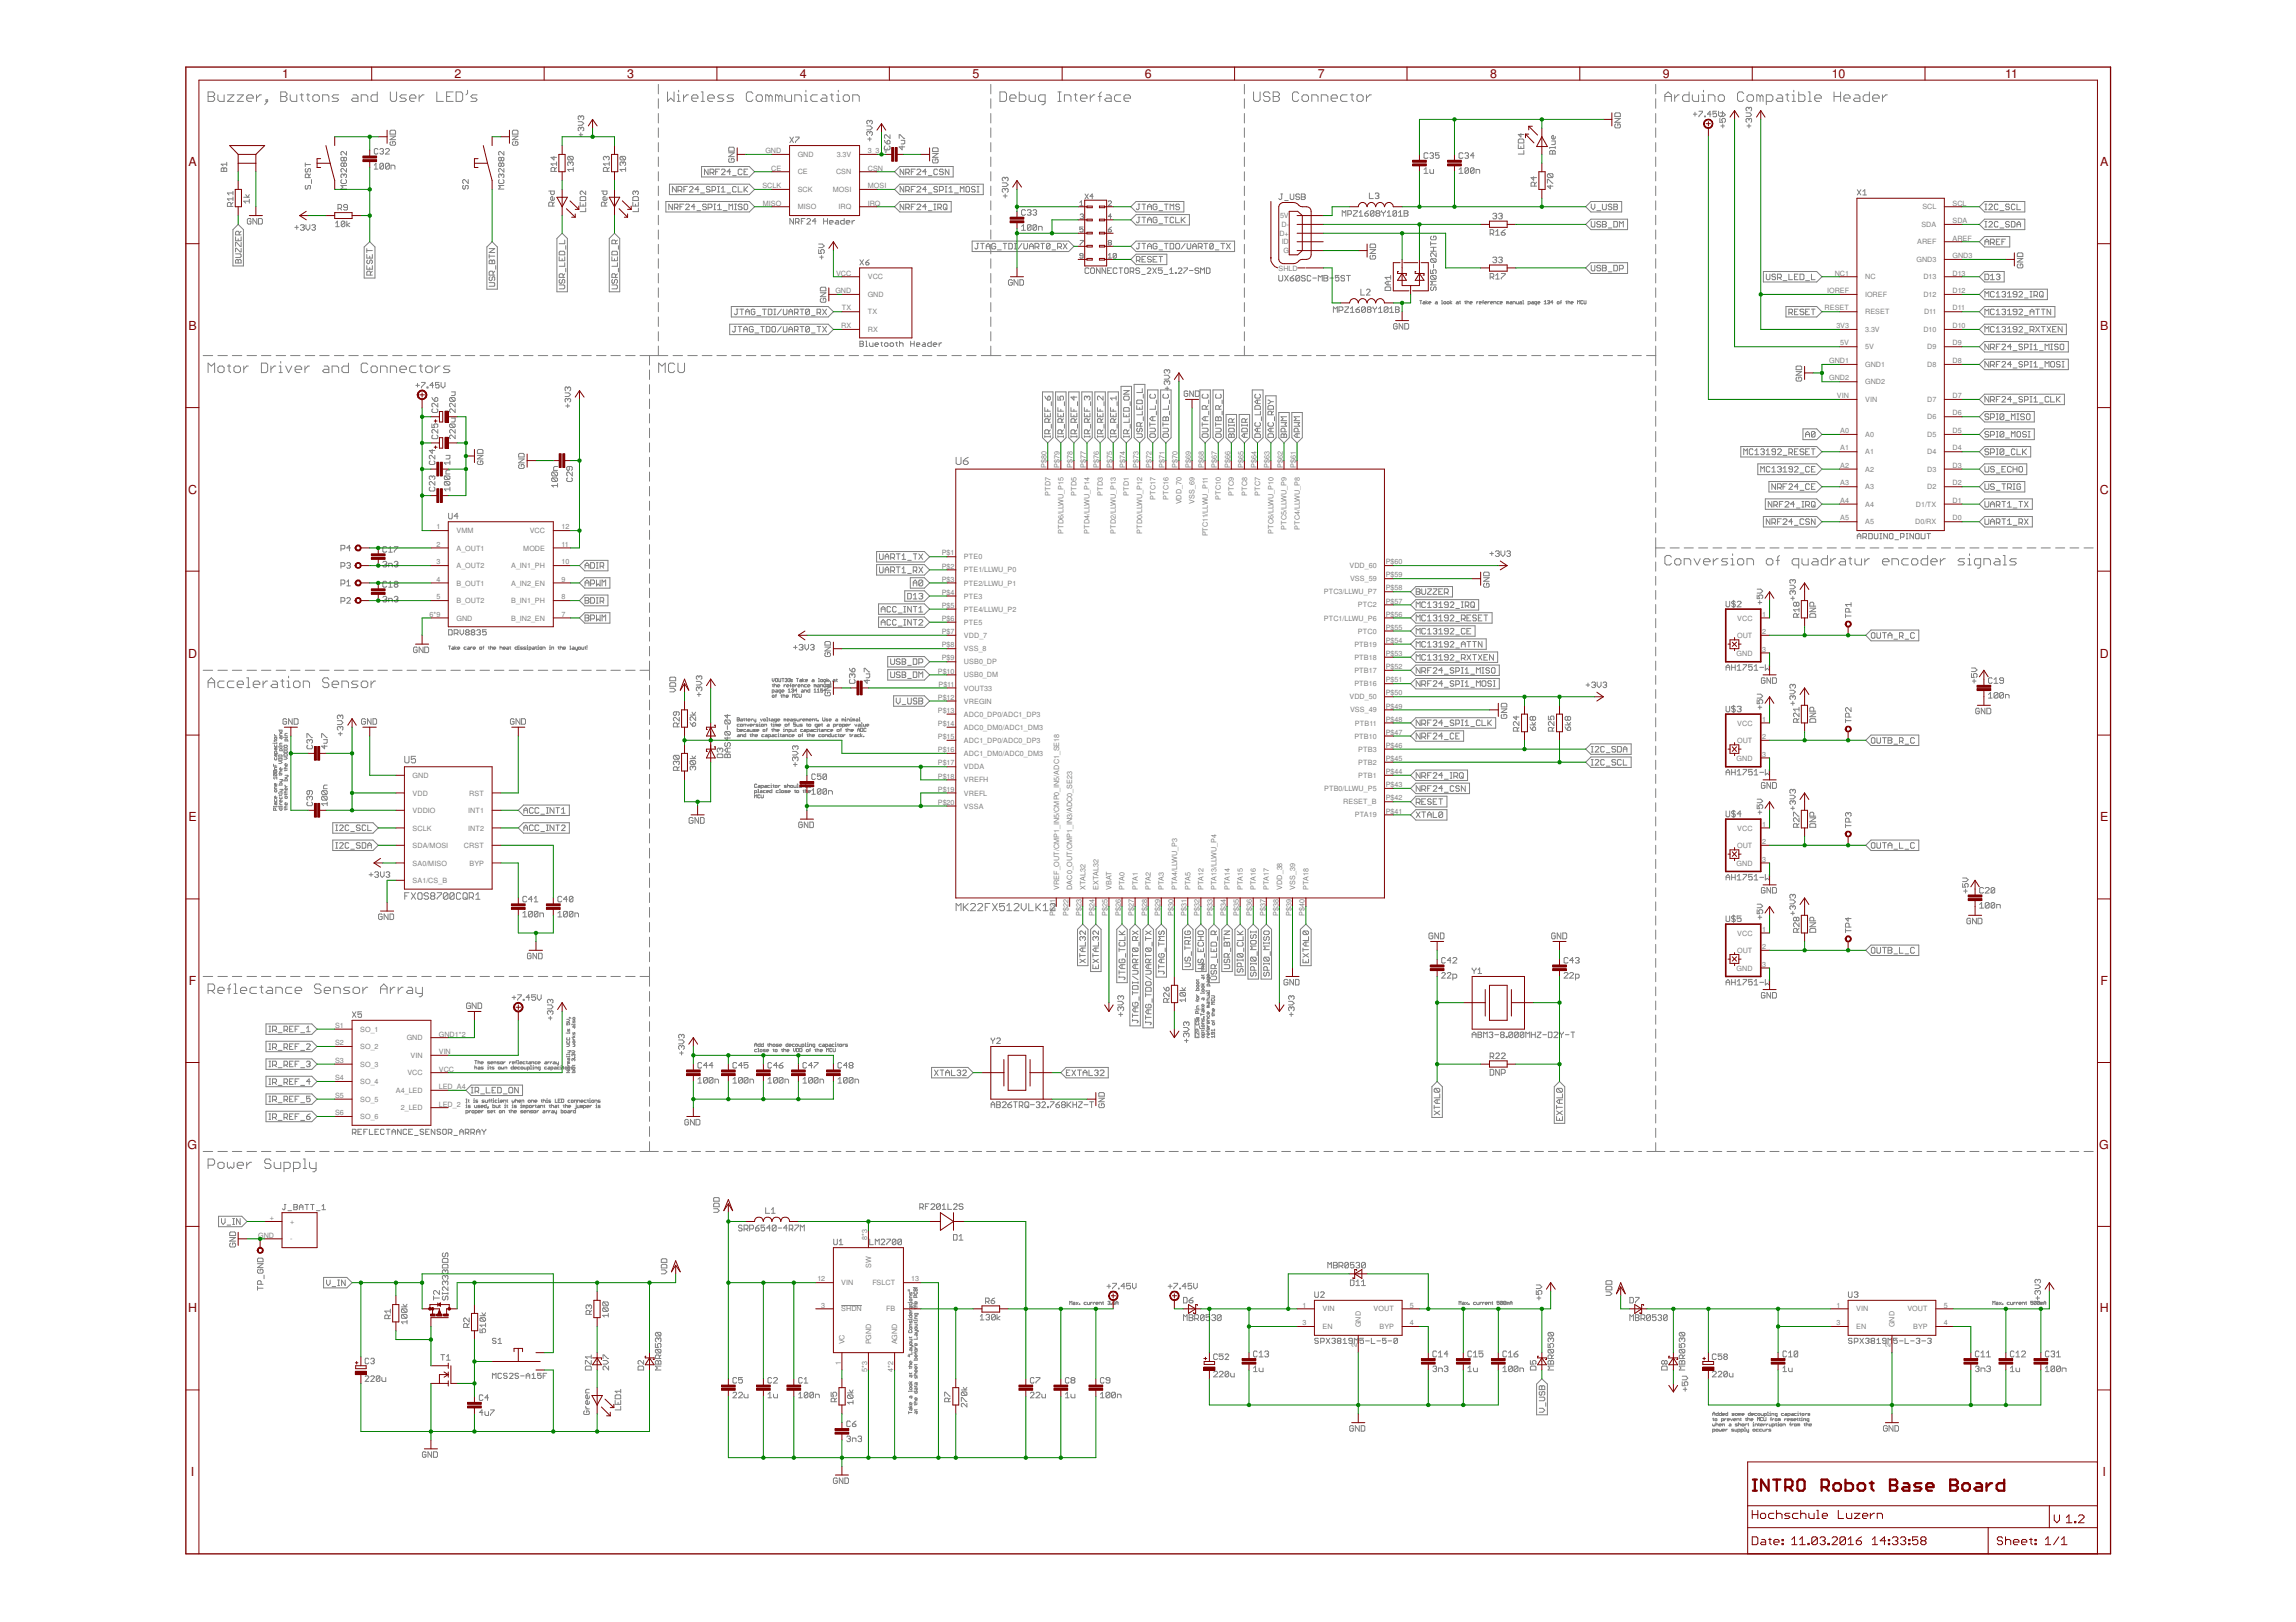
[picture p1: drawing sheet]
<svg xmlns="http://www.w3.org/2000/svg" width="297mm" height="210mm" viewBox="0 0 297 210" stroke-linecap="round" stroke-linejoin="round" font-family="sans-serif">
<defs><g id="words">
<g font-size="1.6" fill="#800000">
<text x="36.5" y="10.1">1</text>
<text x="58.8" y="10.1">2</text>
<text x="81.1" y="10.1">3</text>
<text x="103.5" y="10.1">4</text>
<text x="125.8" y="10.1">5</text>
<text x="148.1" y="10.1">6</text>
<text x="170.5" y="10.1">7</text>
<text x="192.8" y="10.1">8</text>
<text x="215.1" y="10.1">9</text>
<text x="237" y="10.1">10</text>
<text x="259.4" y="10.1">11</text>
<text x="24.4" y="21.5">A</text>
<text x="271.7" y="21.5">A</text>
<text x="24.4" y="42.7">B</text>
<text x="271.7" y="42.7">B</text>
<text x="24.3" y="63.9">C</text>
<text x="271.6" y="63.9">C</text>
<text x="24.3" y="85.1">D</text>
<text x="271.6" y="85.1">D</text>
<text x="24.4" y="106.3">E</text>
<text x="271.7" y="106.3">E</text>
<text x="24.4" y="127.5">F</text>
<text x="271.7" y="127.5">F</text>
<text x="24.3" y="148.7">G</text>
<text x="271.6" y="148.7">G</text>
<text x="24.3" y="169.8">H</text>
<text x="271.6" y="169.8">H</text>
<text x="24.7" y="191.1">I</text>
<text x="272" y="191.1">I</text>
</g>
<g font-size=".9" fill="#808080">
<text x="99" y="19.8">GND</text>
<text x="99.8" y="22.1">CE</text>
<text x="103.2" y="20.3">GND</text>
<text x="103.2" y="22.6">CE</text>
<text x="108.2" y="22.6">CSN</text>
<text x="108.2" y="20.3">3.3V</text>
<text x="112.3" y="19.8">3_3_V</text>
<text x="112.3" y="22.1">CSN</text>
<text x="98.6" y="24.3">SCLK</text>
<text x="98.7" y="26.6">MISO</text>
<text x="103.2" y="24.8">SCK</text>
<text x="103.2" y="27.1">MISO</text>
<text x="107.7" y="24.8">MOSI</text>
<text x="108.5" y="27.1">IRQ</text>
<text x="112.3" y="24.3">MOSI</text>
<text x="112.3" y="26.6">IRQ</text>
<text x="165.6" y="28.2">5V</text>
<text x="165.8" y="29.4">D-</text>
<text x="248.6" y="29.4">SDA</text>
<text x="248.7" y="27.1">SCL</text>
<text x="252.6" y="28.9">SDA</text>
<text x="252.6" y="26.6">SCL</text>
<text x="108.2" y="35.7">VCC</text>
<text x="165.4" y="35">SHLD</text>
<text x="165.5" y="30.5">D+</text>
<text x="165.8" y="31.6">ID</text>
<text x="166" y="32.8">G</text>
<text x="237.4" y="35.7">NC1</text>
<text x="247.9" y="33.9">GND3</text>
<text x="248" y="31.6">AREF</text>
<text x="252.6" y="35.7">D13</text>
<text x="252.6" y="33.4">GND3</text>
<text x="252.6" y="31.2">AREF</text>
<text x="108.1" y="37.9">GND</text>
<text x="108.9" y="40.2">TX</text>
<text x="112.3" y="38.4">GND</text>
<text x="112.3" y="36.2">VCC</text>
<text x="112.3" y="40.7">TX</text>
<text x="236" y="40.2">RESET</text>
<text x="236.4" y="37.9">IOREF</text>
<text x="241.3" y="36.2">NC</text>
<text x="241.3" y="40.7">RESET</text>
<text x="241.3" y="38.4">IOREF</text>
<text x="248.8" y="38.4">D12</text>
<text x="248.8" y="36.2">D13</text>
<text x="248.9" y="40.7">D11</text>
<text x="252.6" y="40.2">D11</text>
<text x="252.6" y="37.9">D12</text>
<text x="108.8" y="42.5">RX</text>
<text x="112.3" y="43">RX</text>
<text x="236.6" y="47">GND1</text>
<text x="237.6" y="42.5">3V3</text>
<text x="238.1" y="44.7">5V</text>
<text x="241.3" y="43">3.3V</text>
<text x="241.3" y="45.2">5V</text>
<text x="241.3" y="47.5">GND1</text>
<text x="248.8" y="43">D10</text>
<text x="249.3" y="47.5">D8</text>
<text x="249.3" y="45.2">D9</text>
<text x="252.6" y="47">D8</text>
<text x="252.6" y="44.7">D9</text>
<text x="252.6" y="42.5">D10</text>
<text x="236.6" y="49.2">GND2</text>
<text x="237.7" y="51.5">VIN</text>
<text x="241.3" y="49.7">GND2</text>
<text x="241.3" y="52">VIN</text>
<text x="249.3" y="52">D7</text>
<text x="252.6" y="53.8">D6</text>
<text x="252.6" y="51.5">D7</text>
<text x="238.1" y="56">A0</text>
<text x="238.1" y="58.3">A1</text>
<text x="241.3" y="56.6">A0</text>
<text x="241.3" y="58.8">A1</text>
<text x="249.3" y="58.8">D4</text>
<text x="249.3" y="56.6">D5</text>
<text x="249.3" y="54.3">D6</text>
<text x="252.6" y="58.3">D4</text>
<text x="252.6" y="56">D5</text>
<text x="135.4" y="60.6" transform="rotate(-90 135.4 60.6)">P$80</text>
<text x="135.9" y="64.2" transform="rotate(-90 135.9 64.2)">PTD7</text>
<text x="137.1" y="60.6" transform="rotate(-90 137.1 60.6)">P$79</text>
<text x="138.8" y="60.6" transform="rotate(-90 138.8 60.6)">P$78</text>
<text x="139.3" y="64.2" transform="rotate(-90 139.3 64.2)">PTD5</text>
<text x="140.5" y="60.6" transform="rotate(-90 140.5 60.6)">P$77</text>
<text x="142.2" y="60.6" transform="rotate(-90 142.2 60.6)">P$76</text>
<text x="142.7" y="64.2" transform="rotate(-90 142.7 64.2)">PTD3</text>
<text x="143.9" y="60.6" transform="rotate(-90 143.9 60.6)">P$75</text>
<text x="145.6" y="60.6" transform="rotate(-90 145.6 60.6)">P$74</text>
<text x="146" y="64.2" transform="rotate(-90 146 64.2)">PTD1</text>
<text x="147.3" y="60.6" transform="rotate(-90 147.3 60.6)">P$73</text>
<text x="149" y="60.6" transform="rotate(-90 149 60.6)">P$72</text>
<text x="149.5" y="64.7" transform="rotate(-90 149.5 64.7)">PTC17</text>
<text x="150.7" y="60.6" transform="rotate(-90 150.7 60.6)">P$71</text>
<text x="151.2" y="64.7" transform="rotate(-90 151.2 64.7)">PTC16</text>
<text x="152.4" y="60.6" transform="rotate(-90 152.4 60.6)">P$70</text>
<text x="152.9" y="65.3" transform="rotate(-90 152.9 65.3)">VDD_70</text>
<text x="154" y="60.6" transform="rotate(-90 154 60.6)">P$69</text>
<text x="154.6" y="65.2" transform="rotate(-90 154.6 65.2)">VSS_69</text>
<text x="155.7" y="60.6" transform="rotate(-90 155.7 60.6)">P$68</text>
<text x="157.4" y="60.6" transform="rotate(-90 157.4 60.6)">P$67</text>
<text x="157.9" y="64.7" transform="rotate(-90 157.9 64.7)">PTC10</text>
<text x="159.2" y="60.6" transform="rotate(-90 159.2 60.6)">P$66</text>
<text x="159.6" y="64.2" transform="rotate(-90 159.6 64.2)">PTC9</text>
<text x="160.9" y="60.6" transform="rotate(-90 160.9 60.6)">P$65</text>
<text x="161.3" y="64.2" transform="rotate(-90 161.3 64.2)">PTC8</text>
<text x="162.6" y="60.6" transform="rotate(-90 162.6 60.6)">P$64</text>
<text x="163" y="64.2" transform="rotate(-90 163 64.2)">PTC7</text>
<text x="164.3" y="60.6" transform="rotate(-90 164.3 60.6)">P$63</text>
<text x="165.9" y="60.6" transform="rotate(-90 165.9 60.6)">P$62</text>
<text x="167.6" y="60.6" transform="rotate(-90 167.6 60.6)">P$61</text>
<text x="238.1" y="60.6">A2</text>
<text x="238.1" y="65.1">A4</text>
<text x="238.1" y="62.8">A3</text>
<text x="241.3" y="61.1">A2</text>
<text x="241.3" y="65.6">A4</text>
<text x="241.3" y="63.3">A3</text>
<text x="247.9" y="65.6">D1/TX</text>
<text x="249.3" y="63.3">D2</text>
<text x="249.3" y="61">D3</text>
<text x="252.6" y="65.1">D1</text>
<text x="252.6" y="62.8">D2</text>
<text x="252.6" y="60.6">D3</text>
<text x="56.5" y="70.7">2</text>
<text x="56.5" y="68.5">1</text>
<text x="59.1" y="71.2">A_OUT1</text>
<text x="59.1" y="69">VMM</text>
<text x="67.7" y="71.2">MODE</text>
<text x="68.5" y="69">VCC</text>
<text x="72.6" y="70.7">11</text>
<text x="72.6" y="68.5">12</text>
<text x="121.8" y="71.9">P$1</text>
<text x="137.6" y="69.1" transform="rotate(-90 137.6 69.1)">PTD6/LLWU_P15</text>
<text x="141" y="69.1" transform="rotate(-90 141 69.1)">PTD4/LLWU_P14</text>
<text x="144.4" y="69.1" transform="rotate(-90 144.4 69.1)">PTD2/LLWU_P13</text>
<text x="147.8" y="69.1" transform="rotate(-90 147.8 69.1)">PTD0/LLWU_P12</text>
<text x="156.2" y="69.4" transform="rotate(-90 156.2 69.4)">PTC11/LLWU_P11</text>
<text x="164.8" y="69.1" transform="rotate(-90 164.8 69.1)">PTC6/LLWU_P10</text>
<text x="166.5" y="68.6" transform="rotate(-90 166.5 68.6)">PTC5/LLWU_P9</text>
<text x="168.1" y="68.6" transform="rotate(-90 168.1 68.6)">PTC4/LLWU_P8</text>
<text x="238.1" y="67.4">A5</text>
<text x="241.3" y="67.9">A5</text>
<text x="247.8" y="67.9">D0/RX</text>
<text x="252.6" y="67.4">D0</text>
<text x="56.5" y="73">3</text>
<text x="56.5" y="75.3">4</text>
<text x="56.5" y="77.6">5</text>
<text x="59.1" y="73.5">A_OUT2</text>
<text x="59.1" y="75.8">B_OUT1</text>
<text x="66.1" y="73.5">A_IN1_PH</text>
<text x="66.1" y="75.8">A_IN2_EN</text>
<text x="72.6" y="73">10</text>
<text x="72.6" y="75.3">9</text>
<text x="72.6" y="77.6">8</text>
<text x="121.8" y="73.6">P$2</text>
<text x="121.8" y="75.3">P$3</text>
<text x="121.8" y="77">P$4</text>
<text x="124.7" y="72.4">PTE0</text>
<text x="124.7" y="74.1">PTE1/LLWU_P0</text>
<text x="124.7" y="75.8">PTE2/LLWU_P1</text>
<text x="124.7" y="77.5">PTE3</text>
<text x="171.3" y="76.9">PTC3/LLWU_P7</text>
<text x="174.6" y="73.5">VDD_60</text>
<text x="174.7" y="75.2">VSS_59</text>
<text x="179.3" y="74.7">P$59</text>
<text x="179.3" y="76.4">P$58</text>
<text x="179.3" y="73">P$60</text>
<text x="55.6" y="79.8">6*9</text>
<text x="59.1" y="78.1">B_OUT2</text>
<text x="59.1" y="80.3">GND</text>
<text x="66.1" y="78.1">B_IN1_PH</text>
<text x="66.1" y="80.3">B_IN2_EN</text>
<text x="72.6" y="79.8">7</text>
<text x="121.8" y="78.7">P$5</text>
<text x="121.8" y="80.4">P$6</text>
<text x="121.8" y="82.1">P$7</text>
<text x="121.8" y="83.8">P$8</text>
<text x="124.7" y="79.2">PTE4/LLWU_P2</text>
<text x="124.7" y="80.9">PTE5</text>
<text x="124.7" y="82.6">VDD_7</text>
<text x="171.3" y="80.3">PTC1/LLWU_P6</text>
<text x="175.2" y="83.7">PTB19</text>
<text x="175.7" y="82">PTC0</text>
<text x="175.7" y="78.6">PTC2</text>
<text x="179.3" y="83.2">P$54</text>
<text x="179.3" y="81.5">P$55</text>
<text x="179.3" y="79.8">P$56</text>
<text x="179.3" y="78.1">P$57</text>
<text x="224.7" y="82.5">OUT</text>
<text x="224.7" y="80.3">VCC</text>
<text x="228" y="82.1">2</text>
<text x="228" y="79.8">1</text>
<text x="121.3" y="87.2">P$10</text>
<text x="121.4" y="88.9">P$11</text>
<text x="121.8" y="85.5">P$9</text>
<text x="124.7" y="87.7">USB0_DM</text>
<text x="124.7" y="86">USB0_DP</text>
<text x="124.7" y="89.4">VOUT33</text>
<text x="124.7" y="84.3">VSS_8</text>
<text x="175.2" y="88.8">PTB16</text>
<text x="175.2" y="87.1">PTB17</text>
<text x="175.2" y="85.4">PTB18</text>
<text x="179.3" y="88.3">P$51</text>
<text x="179.3" y="86.6">P$52</text>
<text x="179.3" y="84.9">P$53</text>
<text x="224.7" y="84.8">GND</text>
<text x="228" y="84.3">3</text>
<text x="121.3" y="94">P$14</text>
<text x="121.3" y="92.2">P$13</text>
<text x="121.3" y="95.7">P$15</text>
<text x="121.3" y="90.6">P$12</text>
<text x="124.7" y="94.4">ADC0_DM0/ADC1_DM3</text>
<text x="124.7" y="92.8">ADC0_DP0/ADC1_DP3</text>
<text x="124.7" y="91.1">VREGIN</text>
<text x="174.6" y="90.5">VDD_50</text>
<text x="174.7" y="92.2">VSS_49</text>
<text x="175.2" y="95.6">PTB10</text>
<text x="175.3" y="93.9">PTB11</text>
<text x="179.3" y="91.7">P$49</text>
<text x="179.3" y="95.1">P$47</text>
<text x="179.3" y="93.4">P$48</text>
<text x="179.3" y="90">P$50</text>
<text x="224.7" y="93.9">VCC</text>
<text x="228" y="95.7">2</text>
<text x="228" y="93.4">1</text>
<text x="53.4" y="100.7">GND</text>
<text x="121.3" y="97.4">P$16</text>
<text x="121.3" y="99.1">P$17</text>
<text x="121.3" y="100.8">P$18</text>
<text x="124.7" y="97.9">ADC1_DM0/ADC0_DM3</text>
<text x="124.7" y="96.1">ADC1_DP0/ADC0_DP3</text>
<text x="124.7" y="99.6">VDDA</text>
<text x="124.7" y="101.3">VREFH</text>
<text x="175.7" y="100.7">PTB1</text>
<text x="175.7" y="99">PTB2</text>
<text x="175.7" y="97.3">PTB3</text>
<text x="179.3" y="101.9">P$43</text>
<text x="179.3" y="100.2">P$44</text>
<text x="179.3" y="98.5">P$45</text>
<text x="179.3" y="96.8">P$46</text>
<text x="224.7" y="98.4">GND</text>
<text x="224.7" y="96.1">OUT</text>
<text x="228" y="97.9">3</text>
<text x="53.4" y="107.5">SCLK</text>
<text x="53.4" y="103">VDD</text>
<text x="53.4" y="105.2">VDDIO</text>
<text x="60.6" y="105.2">INT1</text>
<text x="60.6" y="107.5">INT2</text>
<text x="60.7" y="103">RST</text>
<text x="121.3" y="102.4">P$19</text>
<text x="121.3" y="104.1">P$20</text>
<text x="124.7" y="103">VREFL</text>
<text x="124.7" y="104.6">VSSA</text>
<text x="171.3" y="102.4">PTB0/LLWU_P5</text>
<text x="173.8" y="104.1">RESET_B</text>
<text x="175.3" y="105.8">PTA19</text>
<text x="179.3" y="103.6">P$42</text>
<text x="179.3" y="105.3">P$41</text>
<text x="224.7" y="107.5">VCC</text>
<text x="228" y="107">1</text>
<text x="53.4" y="112">SA0/MISO</text>
<text x="53.4" y="109.7">SDA/MOSI</text>
<text x="60" y="109.7">CRST</text>
<text x="60.7" y="112">BYP</text>
<text x="224.7" y="112">GND</text>
<text x="224.7" y="109.7">OUT</text>
<text x="228" y="109.2">2</text>
<text x="228" y="111.5">3</text>
<text x="53.4" y="114.3">SA1/CS_B</text>
<text x="136.5" y="118.5" transform="rotate(-90 136.5 118.5)">P$21</text>
<text x="137" y="115.1" transform="rotate(-90 137 115.1)">VREF_OUT/CMP1_IN5/CMP0_IN5/ADC1_SE18</text>
<text x="138.2" y="118.5" transform="rotate(-90 138.2 118.5)">P$22</text>
<text x="138.7" y="115.1" transform="rotate(-90 138.7 115.1)">DAC0_OUT/CMP1_IN3/ADC0_SE23</text>
<text x="139.9" y="118.5" transform="rotate(-90 139.9 118.5)">P$23</text>
<text x="140.4" y="115.1" transform="rotate(-90 140.4 115.1)">XTAL32</text>
<text x="141.6" y="118.5" transform="rotate(-90 141.6 118.5)">P$24</text>
<text x="142.1" y="115.1" transform="rotate(-90 142.1 115.1)">EXTAL32</text>
<text x="143.3" y="118.5" transform="rotate(-90 143.3 118.5)">P$25</text>
<text x="143.8" y="115.1" transform="rotate(-90 143.8 115.1)">VBAT</text>
<text x="145" y="118.5" transform="rotate(-90 145 118.5)">P$26</text>
<text x="145.5" y="115.1" transform="rotate(-90 145.5 115.1)">PTA0</text>
<text x="146.7" y="118.5" transform="rotate(-90 146.7 118.5)">P$27</text>
<text x="147.2" y="115.1" transform="rotate(-90 147.2 115.1)">PTA1</text>
<text x="148.4" y="118.5" transform="rotate(-90 148.4 118.5)">P$28</text>
<text x="148.9" y="115.1" transform="rotate(-90 148.9 115.1)">PTA2</text>
<text x="150.1" y="118.5" transform="rotate(-90 150.1 118.5)">P$29</text>
<text x="150.6" y="115.1" transform="rotate(-90 150.6 115.1)">PTA3</text>
<text x="151.8" y="118.5" transform="rotate(-90 151.8 118.5)">P$30</text>
<text x="152.3" y="115.1" transform="rotate(-90 152.3 115.1)">PTA4/LLWU_P3</text>
<text x="153.5" y="118.5" transform="rotate(-90 153.5 118.5)">P$31</text>
<text x="154" y="115.1" transform="rotate(-90 154 115.1)">PTA5</text>
<text x="155.2" y="118.5" transform="rotate(-90 155.2 118.5)">P$32</text>
<text x="155.7" y="115.1" transform="rotate(-90 155.7 115.1)">PTA12</text>
<text x="156.9" y="118.5" transform="rotate(-90 156.9 118.5)">P$33</text>
<text x="157.4" y="115.1" transform="rotate(-90 157.4 115.1)">PTA13/LLWU_P4</text>
<text x="158.6" y="118.5" transform="rotate(-90 158.6 118.5)">P$34</text>
<text x="159.1" y="115.1" transform="rotate(-90 159.1 115.1)">PTA14</text>
<text x="160.3" y="118.5" transform="rotate(-90 160.3 118.5)">P$35</text>
<text x="160.8" y="115.1" transform="rotate(-90 160.8 115.1)">PTA15</text>
<text x="162" y="118.5" transform="rotate(-90 162 118.5)">P$36</text>
<text x="162.5" y="115.1" transform="rotate(-90 162.5 115.1)">PTA16</text>
<text x="163.7" y="118.5" transform="rotate(-90 163.7 118.5)">P$37</text>
<text x="164.2" y="115.1" transform="rotate(-90 164.2 115.1)">PTA17</text>
<text x="165.4" y="118.5" transform="rotate(-90 165.4 118.5)">P$38</text>
<text x="165.9" y="115.1" transform="rotate(-90 165.9 115.1)">VDD_38</text>
<text x="167.1" y="118.5" transform="rotate(-90 167.1 118.5)">P$39</text>
<text x="167.6" y="115.1" transform="rotate(-90 167.6 115.1)">VSS_39</text>
<text x="168.8" y="118.5" transform="rotate(-90 168.8 118.5)">P$40</text>
<text x="169.3" y="115.1" transform="rotate(-90 169.3 115.1)">PTA18</text>
<text x="224.7" y="125.6">GND</text>
<text x="224.7" y="123.3">OUT</text>
<text x="224.7" y="121.1">VCC</text>
<text x="228" y="122.8">2</text>
<text x="228" y="120.6">1</text>
<text x="228" y="125.1">3</text>
<text x="43.3" y="133">S1</text>
<text x="43.3" y="135.3">S2</text>
<text x="43.3" y="137.5">S3</text>
<text x="46.6" y="133.5">SO_1</text>
<text x="46.6" y="135.8">SO_2</text>
<text x="52.6" y="134.6">GND</text>
<text x="53.1" y="136.9">VIN</text>
<text x="56.8" y="134.2">GND1*2</text>
<text x="56.8" y="136.4">VIN</text>
<text x="43.3" y="139.8">S4</text>
<text x="43.3" y="142.1">S5</text>
<text x="46.6" y="138">SO_3</text>
<text x="46.6" y="140.3">SO_4</text>
<text x="46.6" y="142.6">SO_5</text>
<text x="51.2" y="141.4">A4_LED</text>
<text x="51.9" y="143.7">2_LED</text>
<text x="52.7" y="139.1">VCC</text>
<text x="56.8" y="138.7">VCC</text>
<text x="56.8" y="140.9">LED_A4</text>
<text x="56.8" y="143.2">LED_2</text>
<text x="43.3" y="144.3">S6</text>
<text x="46.6" y="144.8">SO_6</text>
<text x="33.4" y="160.2">GND</text>
<text x="34.9" y="157.9">+</text>
<text x="37.5" y="158.4">+</text>
<text x="112.2" y="160.4" transform="rotate(-90 112.2 160.4)">8*3</text>
<text x="105.7" y="165.8">12</text>
<text x="108.8" y="166.3">VIN</text>
<text x="112.7" y="164" transform="rotate(-90 112.7 164)">SW</text>
<text x="112.9" y="166.3">FSLCT</text>
<text x="117.9" y="165.8">13</text>
<text x="106.3" y="169.2">3</text>
<text x="108.8" y="169.7">SHDN</text>
<text x="109.3" y="174" transform="rotate(-90 109.3 174)">VC</text>
<text x="112.7" y="174" transform="rotate(-90 112.7 174)">PGND</text>
<text x="114.6" y="169.7">FB</text>
<text x="116.1" y="174" transform="rotate(-90 116.1 174)">AGND</text>
<text x="117.9" y="169.2">2</text>
<text x="168.5" y="171.5">3</text>
<text x="168.5" y="169.2">1</text>
<text x="171.1" y="172">EN</text>
<text x="171.1" y="169.7">VIN</text>
<text x="176.1" y="171.7" transform="rotate(-90 176.1 171.7)">GND</text>
<text x="177.7" y="169.7">VOUT</text>
<text x="178.5" y="172">BYP</text>
<text x="182.4" y="171.5">4</text>
<text x="182.4" y="169.2">5</text>
<text x="237.6" y="169.2">1</text>
<text x="237.6" y="171.5">3</text>
<text x="240.2" y="169.7">VIN</text>
<text x="240.2" y="172">EN</text>
<text x="245.1" y="171.7" transform="rotate(-90 245.1 171.7)">GND</text>
<text x="246.8" y="169.7">VOUT</text>
<text x="247.5" y="172">BYP</text>
<text x="251.5" y="169.2">5</text>
<text x="251.5" y="171.5">4</text>
<text x="108.8" y="176.6" transform="rotate(-90 108.8 176.6)">1</text>
<text x="112.2" y="177.5" transform="rotate(-90 112.2 177.5)">5*3</text>
<text x="115.6" y="177.5" transform="rotate(-90 115.6 177.5)">4*2</text>
<text x="175.6" y="174.3" transform="rotate(-90 175.6 174.3)">2</text>
<text x="244.6" y="174.3" transform="rotate(-90 244.6 174.3)">2</text>
</g>
</g></defs>
<g fill="none" stroke="#808080" stroke-width=".13">
<path d="M26.9 11.9h.7l.2 .2v.2l-.2 .2 .2 .2v.2l-.2 .2h-.7zM26.9 12.5h.7M28.2 12.3v.6l.2 .2h.6v-.8M29.4 12.3h.9l-.9 .8h.9M30.7 12.3h.8l-.8 .8h.8M31.9 12.7h.9v-.2l-.2-.2h-.5l-.2 .2v.4l.2 .2h.5M33.2 12.3v.8M33.8 12.3h-.2l-.4 .4M34.4 12.9h.2v.2h-.2zM34.6 13.1l-.4 .4M36.3 11.9h.6l.2 .2v.2l-.2 .2 .2 .2v.2l-.2 .2h-.6zM36.3 12.5h.6"/>
<path d="M37.5 12.3v.6l.3 .2h.6v-.8M38.8 12.3h.4M39 12.1v.8l.2 .2M39.7 12.3h.3M39.8 12.1v.8l.2 .2M40.7 12.3h.4l.2 .2v.4l-.2 .2h-.4l-.2-.2v-.4zM41.7 13.1v-.8h.7l.1 .2v.6M43.8 12.3h-.6l-.2 .2 .2 .2h.4l.2 .2-.2 .2h-.6M44.8 19.6v.5l-.4-.5-.3 .1v.3l.1 .1M45.7 12.3h.4l.2 .2v.6h-.6l-.2-.2 .2-.2h.6M46.7 13.1v-.8h.7l.2 .2v.6M48.8 11.9v1.2h-.6l-.2-.2v-.4l.2-.2h.6"/>
<path d="M48.9 19.3l-.1-.1h-.2l-.2 .1v.5l.2 .1h.2l.1-.1M49.1 19.3l.2-.1h.2l.1 .1-.1 .3M49.4 19.6h.1M49.5 19.6l.1 .1-.1 .2h-.2l-.2-.1M49.9 19.3l.1-.1h.2l.2 .1v.2l-.5 .4h.5M50.5 17l.1-.2h.5l.1 .2v.4h-.7zM50.5 17.6h.7l-.7 .5h.7M50.5 11.9v1l.2 .2h.4l.2-.2v-1M50.6 18.3l-.1 .2v.2l.1 .1h.5l.1-.1v-.2l-.1-.2h-.3v.3M52.6 12.3h-.7l-.2 .2 .2 .2h.5l.2 .2-.2 .2h-.7M53 12.7h.8v-.2l-.2-.2h-.4l-.2 .2v.4l.2 .2h.4M54.2 12.3v.8"/>
<path d="M54.9 12.3h-.3l-.4 .4M56.5 11.9v1.2h.9M57.8 12.5h.4M58.6 11.9h-.8v1.2h.8M59 11.9h.6l.3 .2v.8l-.3 .2h-.6zM60.5 11.7v.4l-.2 .2M61.7 12.3h-.6l-.2 .2 .2 .2h.4l.2 .2-.2 .2h-.6M65.2 19.6v.5l-.5-.5h-.1l-.1 .1 .1 .4M66.3 17.6h.7l-.7 .5h.7M66.4 18.3l-.1 .2v.2l.1 .1h.5l.1-.1v-.2l-.1-.2h-.2v.3M66.4 16.8h.5l.1 .2v.4h-.7v-.4zM74.8 15.7h.5l.2 .3-.2 .2h-.5"/>
<path d="M74.9 17.4h.5M75.1 15.1v.1M75.1 16.6v.1M75.1 17.2v.5M75.1 15.1l.2-.1 .2 .1v.3l-.1 .1M75.1 16.6l.2-.1 .2 .1v.2l-.1 .1M75.1 16.6l-.1-.1-.2 .1v.2l.1 .1M75.1 15.1l-.1-.1-.2 .1v.3l.1 .1M85.2 10.9v1.2M85.2 12.8v1.2M85.2 14.7v1.2M85.2 16.6v1.2"/>
<path d="M85.2 18.5v1.1M86.4 11.9v1.2l.4-.4 .4 .4v-1.2M87.6 13.1h.4M87.6 12.3h.2v.8M87.8 11.7v.2M88.4 12.3v.8M89.1 12.3h-.2l-.5 .4M89.5 12.7h.8v-.2l-.2-.2h-.4l-.2 .2v.4l.2 .2h.4M90.7 11.9h.2v1.2M90.7 13.1h.4M91.6 12.7h.8v-.2l-.2-.2h-.4l-.2 .2v.4l.2 .2h.4M93.6 12.3h-.6l-.2 .2 .2 .2h.4l.2 .2-.2 .2h-.6"/>
<path d="M94.3 19.8h.7l-.7 .5h.7M94.4 19h.5l.1 .2v.4h-.7zM94.9 12.3h-.6l-.2 .2 .2 .2h.4l.2 .2-.2 .2h-.6M97.4 12.1l-.2-.2h-.4l-.2 .2v.8l.2 .2h.4l.2-.2M97.8 12.5l.2-.2h.5l.1 .2v.4l-.1 .2h-.5l-.2-.2zM99.5 12.5l.2-.2 .2 .2v.6M99.5 12.5l-.2-.2h-.2v.8M99.5 12.5v.6M100.7 12.5l-.2-.2h-.2v.8M100.7 12.5v.6M100.7 12.5l.3-.2 .2 .2v.6M101.6 12.3v.6l.2 .2h.6v-.8"/>
<path d="M102.2 17.7l.5 .8M102.7 17.7l-.5 .8M102.8 13.1v-.8h.7l.2 .2v.6M102.9 17.7h.5v.2l-.5 .4v.2M104.1 12.3h.2v.8M104.1 13.1h.4M104.3 11.7v.2M105.7 12.3h-.6l-.2 .2v.4l.2 .2h.6M106.4 12.3h.4l.2 .2v.6h-.6l-.2-.2 .2-.2h.6M107.4 12.3h.4M107.6 12.1v.8l.2 .2M108.2 13.1h.5"/>
<path d="M108.2 12.3h.3v.8M108.5 11.7v.2M109.1 12.5l.2-.2h.4l.2 .2v.4l-.2 .2h-.4l-.2-.2zM110.3 13.1v-.8h.7l.2 .2v.6M112.1 16.3h.5l.3 .3-.3 .2h-.5M112.3 18h.4M112.5 17.1l.1-.1 .3 .1v.3l-.2 .1M112.5 15.7l-.1-.1-.3 .1v.2l.2 .1M112.5 17.1l-.1-.1-.3 .1v.3l.2 .1M112.5 15.7v.1M112.5 17.1v.2M112.5 17.8v.4"/>
<path d="M112.5 15.7l.1-.1 .3 .1v.2l-.2 .1M114.4 18.2l.1 .2 .3 .2M114.5 18.9l-.1 .1 .1 .4h.5l.1-.1v-.3l-.1-.1M114.9 18.2l.2 .1v.2l-.1 .1h-.2v-.3zM115.1 17.4v.5l-.5-.5h-.1l-.1 .2 .1 .3M116.3 17.9v-.5h.2l.4 .5h.1M116.6 18.2h.4v.3l-.4 .1M116.7 18.9v.5l-.4-.4h.7M120.6 19.9h.8l-.8 .5h.8M120.7 19.1h.5l.2 .2v.3h-.8zM128.2 10.9v1.2M128.2 12.8v1.2"/>
<path d="M128.2 14.7v1.2M128.2 16.6v1.2M128.2 18.5v1.1M129.4 11.9h.6l.2 .2v.8l-.2 .2h-.6zM130.6 12.7h.8v-.2l-.2-.2h-.4l-.2 .2v.4l.2 .2h.4M131.9 11.9v1.2h.6l.2-.2v-.4l-.2-.2h-.6M133.1 12.3v.6l.2 .2h.6v-.8M135.2 13.1h-.6l-.2-.2v-.4l.2-.2h.6v1l-.2 .2h-.2M136.9 11.9h.4M136.9 13.1h.4M137.1 11.9v1.2M137.7 13.1v-.8h.6l.3 .2v.6"/>
<path d="M139 12.3h.4M139.1 12.1v.8l.3 .2M139.8 12.7h.8v-.2l-.2-.2h-.4l-.2 .2v.4l.2 .2h.4M141.1 12.3v.8M141.6 12.3h-.1l-.4 .4M142.1 12.5h.4M142.5 11.9l-.2 .2v1M143.1 12.3h.4l.3 .2v.6h-.7l-.2-.2 .2-.2h.7M145 12.3h-.6l-.2 .2v.4l.2 .2h.6M145.4 12.7h.9v-.2l-.3-.2h-.4l-.2 .2v.4l.2 .2h.4M161 10.9v1.2M161 12.8v1.2"/>
<path d="M161 14.7v1.2M161 16.6v1.2M161 18.5v1.1M162.2 11.9v1l.2 .2h.4l.2-.2v-1M164.3 12.1l-.2-.2h-.4l-.3 .2v.2l.3 .2h.4l.2 .2v.2l-.2 .2h-.4l-.3-.2M164.7 11.9h.6l.2 .2v.2l-.2 .2 .2 .2v.2l-.2 .2h-.6zM164.7 12.5h.6M168 12.1l-.2-.2h-.4l-.2 .2v.8l.2 .2h.4l.2-.2M168.4 12.5l.3-.2h.4l.2 .2v.4l-.2 .2h-.4l-.3-.2zM169.7 13.1v-.8h.6l.2 .2v.6M170.9 13.1v-.8h.7l.2 .2v.6M172.2 12.7h.8v-.2l-.2-.2h-.4l-.2 .2v.4l.2 .2h.4"/>
<path d="M174.3 12.3h-.7l-.2 .2v.4l.2 .2h.7M174.7 12.3h.4M174.9 12.1v.8l.2 .2M175.7 12.3h.4l.3 .2v.4l-.3 .2h-.4l-.1-.2v-.4zM176.8 12.3v.8M177.4 12.3h-.2l-.4 .4M184.7 19.9l-.1-.1h-.2l-.2 .1v.5l.2 .1 .3-.1M185 19.9l.1-.1h.2l.2 .1-.2 .3M186.2 19.8h-.5v.4l.2-.2 .3 .2v.2l-.1 .1-.4-.1M189.3 19.9l-.2-.1h-.2l-.1 .1v.5l.1 .1 .4-.1M189.5 19.9l.1-.1h.3l.1 .1-.1 .3M196.4 18.7v.5h.7v-.5"/>
<path d="M196.6 18h.4l.1 .1v.4h-.7v-.4zM196.8 17.3v.4l-.4-.3h.7M196.8 19v.2M197.1 19.5v.4h-.7M200.5 19.6l.1-.1 .3 .1 .1-.1h.1l.1 .1v.3h-.7zM200.7 18.2h.5v.4l-.5 .1M200.9 19.6v.3M201.2 19.1h-.7v.1M201.2 17.7v.2l-.1 .1h-.2l-.2-.1v-.2l.3-.2v.5M201.2 19v.2M208.9 15.3h.7l-.7 .5h.7M208.9 14.7l.1-.1h.5l.1 .1v.4h-.7z"/>
<path d="M209 16l-.1 .2v.2l.1 .2h.5l.1-.2v-.2l-.1-.2h-.2v.3M214.2 10.9v1.2M214.2 12.8v1.2M214.2 14.7v1.2M214.2 16.6v1.2M214.2 18.5v1.1M215.4 12.5h.8M215.4 13.1v-.8l.4-.4 .4 .4v.8M216.7 12.3v.8M217.3 12.3h-.2l-.4 .4M218.5 11.9v1.2h-.6l-.2-.2v-.4l.2-.2h.6M218.9 12.3v.6l.3 .2h.5v-.8"/>
<path d="M219.1 14.8h.4M219.3 14.5v.5M219.8 14.4h.5v.1l-.5 .6M220.2 13.1h.4M220.2 12.3h.2v.8M220.4 11.7v.2M220.5 15h.1v.1h-.1zM221 13.1v-.8h.7l.2 .2v.6M221.4 14.8h-.5l.3-.4v.7M222.1 14.4h-.5v.4l.3-.2 .2 .2v.2l-.1 .1-.4-.1M222.3 14.4v.5l.3 .2 .2-.2v-.5M222.5 12.3h.4l.2 .2v.4l-.2 .2h-.4l-.2-.2v-.4z"/>
<path d="M222.5 15.3v.5h.4l-.1-.2 .1-.3h.2l.1 .2v.2l-.1 .1M222.5 14.6h.5l.2 .3-.2 .2h-.5M222.6 16.3h.5M222.9 16v.6M225.6 12.1l-.2-.2h-.4l-.2 .2v.8l.2 .2h.4l.2-.2M225.9 14.6h.5l.2 .3-.2 .2h-.5M226 16.3h.5M226.2 12.3h.4l.3 .2v.4l-.3 .2h-.4l-.2-.2v-.4zM226.3 14l-.2-.1-.2 .1v.2l.1 .2M226.3 15.5l-.2-.2-.2 .2v.2l.1 .1M226.3 14v.1M226.3 15.5v.1"/>
<path d="M226.3 16v.6M226.3 15.5l.1-.2h.1l.1 .2-.1 .3M226.3 14l.2-.1 .1 .1-.1 .4M227.7 12.5v.6M227.7 12.5l-.2-.2h-.2v.8M227.7 12.5l.2-.2 .2 .2v.6M228.5 13.1h.6l.3-.2v-.4l-.3-.2h-.6v1.2M230 12.3h.4l.2 .2v.6h-.6l-.2-.2 .2-.2h.6M231 12.3h.4M231.2 12.1v.8l.2 .2M231.9 12.3h.2v.8M231.9 13.1h.4"/>
<path d="M232.1 11.7v.2M232.7 11.9v1.2h.6l.2-.2v-.4l-.2-.2h-.6M233.9 11.9h.2v1.2M233.9 13.1h.5M234.8 12.7h.8v-.2l-.2-.2h-.4l-.2 .2v.4l.2 .2h.4M237.3 12.5h.8M237.3 11.9v1.2M238.1 11.9v1.2M238.5 12.7h.8v-.2l-.2-.2h-.3l-.3 .2v.4l.3 .2h.3M240 12.3h.4l.2 .2v.6h-.6l-.2-.2 .2-.2h.6M241.8 11.9v1.2h-.5l-.3-.2v-.4l.3-.2h.5M242.3 12.7h.8v-.2l-.2-.2h-.4l-.2 .2v.4l.2 .2h.4"/>
<path d="M243.5 12.3v.8M244.2 12.3h-.2l-.5 .4M28.6 21.8l.1-.1h.2l.1 .1 .2-.1 .1 .1v.4h-.7zM29 21.8v.4M29.3 21v.5M29.3 21.3h-.7l.3 .2M29.9 26.7v-.4l-.1-.1h-.3l-.1 .1v.4h.7M30.1 29.7l.7-.7 .7 .7v4.7h-1.4zM30.1 26.2l-.2 .3M30.1 25.7h-.7l.2 .3M30.1 24.8v.4M30.1 25.5v.5"/>
<path d="M30.1 25h-.7l.2 .2M30.5 30.6v.6h.7v-.6M30.5 33.7l.1-.1h.1l.1 .1 .3-.1 .1 .1v.3h-.7zM30.5 32.9h.6l.1 .1v.2l-.1 .1h-.6M30.8 30.9v.3M30.8 33.7v.3M30.9 30.4v-.3l-.1-.2h-.2l-.1 .2v.3h.7M31.2 31.4v.5h-.1l-.5-.5h-.1v.5M31.2 32.1v.5h-.1l-.5-.5h-.1v.5M31.2 29.9l-.3 .3M31.5 25.5h.8M31.8 25.2l.2 .3 .3-.3"/>
<path d="M32.3 26h-.8l.3 .3M32.3 25.8v.5M32.5 28.4l-.1-.1h-.3l-.1 .1v.5l.1 .1h.3l.1-.1v-.3h-.2M33.2 28.3v.7l-.5-.7v.7M33.4 28.3h.4l.1 .1v.5l-.1 .1h-.4zM38.1 29.4h.5M38.4 29.2v.5M38.9 29.2l.3-.1 .2 .1-.2 .2M39.1 29.4h.1M39.2 29.4l.2 .1-.2 .3h-.2l-.1-.1M39.5 21.1v.4M39.5 21.3h.7"/>
<path d="M39.6 21.8l-.1 .1 .1 .4h.1l.1-.2v-.2l.3-.1 .1 .1-.1 .4M39.6 24l-.1 .1 .1 .4 .2-.2v-.2l.3-.1 .1 .1-.1 .4M39.6 29.1v.4l.2 .3 .3-.3v-.4M40 23v-.4l-.2-.1h-.2l-.1 .5h.7M40.2 22.5l-.2 .3M40.3 23.2v.5M40.3 29.2l.2-.1 .3 .1-.1 .2M40.6 29.4h.1M40.7 29.4l.1 .1-.1 .3h-.2l-.2-.1M43.4 28.9l.2-.3v.7M43.4 29.3h.5M43.7 27h.4l.1-.2v-.2l-.1-.1h-.4v.7"/>
<path d="M44 27l.2 .2M44.2 23.2l-.1 .2v.2l.1 .1h.5l.1-.1v-.2l-.1-.2M44.5 20.4h-.1h-.3v.3l.1 .1 .3-.1M44.5 22.6l-.1-.1-.3 .1v.3l.1 .1M44.5 21.2l.1-.1 .2 .1v.2l-.1 .1h-.1l-.1-.1M44.5 21.2l-.1-.1-.3 .1v.2l.1 .1 .3-.1M44.5 20.4h.1h.2v.3l-.1 .1h-.1l-.1-.1M44.5 22.6l.1-.1 .2 .1v.3l-.1 .1M44.5 20.4v.3M44.5 21.2v.2M44.5 22.6v.2M44.6 28.7l-.1-.1h-.2l-.1 .1v.5"/>
<path d="M44.6 28.7v.5l-.1 .1h-.2l-.1-.1M44.6 28.7l-.4 .5M44.8 24h-.7l.3 .2-.3 .3h.7M44.8 21.8v.5l-.4-.5-.3 .1v.2l.1 .2M44.9 28.6v.7M45 26.8h-.4l-.2-.1 .2-.2h.2l.2 .1v.5l-.2 .1-.4-.1M45.3 28.9l-.4 .2 .4 .2M47.1 32l.7-.7 .7 .7v4h-1.4zM47.5 32.9v.5h.7v-.5M47.5 32.2v.5M47.5 34.4v.4h.7v-.4M47.5 32.4h.7"/>
<path d="M47.6 33.7l-.1 .1v.2l.1 .1 .2-.1 .1-.3 .3 .1v.2l-.2 .1M47.8 33.1v.3M47.8 34.6v.2M47.9 35.6l-.1-.5h-.2l-.1 .1v.4h.7M48.2 35.1l-.3 .2M48.4 21.4l.2-.3v.8M48.4 21.9h.5M49.6 21.3v.5l-.1 .1h-.2l-.2-.1M49.6 21.3l-.1-.2h-.2l-.2 .2v.5M49.6 21.3l-.5 .5M50.4 21.3v.5l-.2 .1h-.2l-.1-.1M50.4 21.3l-.2-.2h-.2l-.1 .2v.5"/>
<path d="M50.4 21.3l-.5 .5M50.6 21.9v-.5h.4l.1 .1v.4M60 24l-.1 .1v.2l.1 .2h.1l.1-.4 .1-.1 .3 .1v.2l-.2 .2M60.6 23.2v.5l-.5-.5h-.1l-.1 .2v.2l.1 .1M63 32l.7-.7 .6 .7v5.4h-1.3zM63.3 32.9v.5M63.3 33.8l.1-.1 .3 .1 .2-.1 .1 .4h-.7zM63.3 36.6h.6l.1 .1-.1 .3h-.6M63.3 33.1h.7M63.3 32.2h.7l-.7 .5h.7M63.4 35.8l-.1 .1v.3l.2 .1 .2-.1v-.3l.2-.1 .1 .1-.1 .4M63.7 33.8v.3"/>
<path d="M63.8 35.6v-.4l-.1-.1h-.3l-.1 .1v.4h.7M64 35.1l-.2 .2M64.1 34.4v.4M64.6 23.2l-.1 .2 .1 .3h.5l.1-.1v-.2l-.1-.2M64.9 20.4h-.2h-.2l.1 .4 .3-.1M64.9 21.2l-.2-.1h-.1l-.1 .1 .1 .3 .3-.1M64.9 22.6l-.3-.1-.1 .1 .1 .4M64.9 20.4v.3M64.9 21.2v.2M64.9 22.6v.2M64.9 21.2l.1-.1 .2 .1v.2l-.1 .1-.2-.1M64.9 22.6l.1-.1 .2 .1v.3l-.1 .1"/>
<path d="M64.9 20.4h.1h.2v.3l-.1 .1-.2-.1M65.2 21.8v.5l-.5-.5h-.1l-.1 .1 .1 .4M65.2 24h-.7l.2 .2-.2 .3h.7M71 24.7h.7v.4l-.1 .1h-.2l-.2-.1v-.4M71.5 26.7v-.4l-.1-.1h-.3l-.1 .1v.4h.7M71.7 20.2v.5l-.4-.3h.7M71.7 25.6v.2l-.1 .2h-.2l-.2-.2v-.2l.3-.2v.6M71.7 26.2l-.2 .2M71.8 22.2v-.4l-.1-.1h-.3l-.1 .1v.4h.7M72 21v.4M72 21.2h-.7l.2 .2M72 21.7l-.2 .2"/>
<path d="M72.3 36.9h.6l.2 .1v.3l-.2 .1h-.6M72.3 33.2v.5h.8v-.5M72.5 36.2l-.2 .1v.2l.2 .2 .2-.2v-.2l.2-.1 .2 .1v.2l-.2 .2M72.5 32.5h.4l.2 .1v.4h-.8v-.4zM72.7 30.2l.7 .7v6.9h-1.4v-6.9zM72.7 33.5v.2M72.9 35.9v-.3l-.2-.2h-.2l-.2 .2v.3h.8M73.1 31.1v.4h-.8M73.1 34v.5h-.8M73.1 35.4l-.2 .3M73.2 31.8v.5M73.2 34.7v.5"/>
<path d="M73.5 20.2l-.1 .2 .1 .3h.5M73.5 20.2h.5l.2 .2v.2l-.2 .1M73.5 20.2l.5 .5M73.8 21.1l-.3-.1-.1 .1 .1 .3M73.8 21.1l.1-.1 .3 .1v.2l-.2 .1M73.8 21.1v.1M74.2 21.7v.5M74.2 21.9h-.8l.3 .3M75.1 26.2v.5h.7v-.5M75.2 25.4h.5l.1 .6h-.7v-.4zM75.4 26.4v.3M75.8 24.7v.5l-.5-.5-.2 .1v.3l.1 .1"/>
<path d="M75.8 26.9v.5h-.7M77.8 24.7h.7v.4l-.1 .1h-.3l-.1-.1v-.4M78.3 26.7v-.4l-.2-.1h-.2l-.1 .5h.7M78.4 20.4l-.1-.2-.2 .2v.2l.1 .1M78.4 20.4l.2-.2 .2 .2v.2l-.1 .1M78.4 20.4h.1M78.5 25.6v.2l-.1 .2h-.3l-.1-.2v-.2l.3-.2v.6M78.5 26.2l-.2 .2M78.6 22.2v-.4l-.2-.1h-.2l-.1 .1v.4h.7M78.8 21.7l-.2 .2M78.8 21.2h-.7l.2 .2M78.8 21v.4"/>
<path d="M79.2 36.9h.6l.1 .1v.3l-.1 .1h-.6M79.2 33.2v.5h.7v-.5M79.2 32.5h.6l.1 .1v.4h-.7zM79.2 36.2v.1v.4h.2l.1-.2v-.2l.3-.1 .1 .1v.2l-.1 .2M79.5 30.2l.7 .7v6.9h-1.4v-6.9zM79.5 33.5v.2M79.6 31.5v-.3l-.4-.1v.1v.3h.7M79.6 35.9v-.3l-.1-.2h-.3v.5h.7M79.9 35.4l-.3 .3M79.9 34v.5h-.7M79.9 31.1l-.3 .2M80 31.8v.5"/>
<path d="M80 34.7v.5M80.3 20.2l-.1 .2v.2l.1 .1h.5M80.3 20.2h.5l.1 .2v.2l-.1 .1M80.3 20.2l.5 .5M80.6 21.1l.1-.1 .2 .1v.2l-.1 .1M80.6 21.1l-.1-.1-.3 .1v.2l.1 .1M80.6 21.1v.1M80.9 21.9h-.7l.3 .3M80.9 21.7v.5M81.9 26.2v.5h.7v-.5M82 25.4h.5l.1 .2v.4h-.7v-.4zM82.2 24.8l-.1-.1-.2 .1v.3l.1 .1"/>
<path d="M82.2 24.8l.1-.1 .3 .1v.3l-.1 .1M82.2 24.8v.2M82.2 26.4v.3M82.6 26.9v.5h-.7M85.2 20.3v1.2M85.2 22.2v1.2M85.2 24.1v1.2M85.2 26v1.2M85.2 27.9v1.2M85.2 29.8v1.1M85.2 31.6v1.3M85.2 33.5v1.2"/>
<path d="M85.2 35.4v1.2M85.2 37.3v1.2M85.2 39.2v1.1M86.1 26.1h10.8l.7 .7-.7 .6h-10.8zM86.6 23.8h10.3l.7 .7-.7 .7h-10.3zM87 26.4v.7l-.5-.7v.7M87.2 26.9h.4l.1-.1-.1-.4h-.4v.7M87.5 24.1v.7l-.5-.7v.7M87.5 26.9l.2 .2M87.7 24.6h.4l.1-.1v-.2l-.1-.2h-.4v.7M88 26.8h.2M88 24.6l.2 .2"/>
<path d="M88.5 26.4h-.5v.7M88.5 24.5h.2M88.7 26.5l.1-.1h.3l.1 .1-.5 .6h.5M88.9 24.1h-.4v.7M89.2 24.3l.1-.2h.2l.2 .2v.1l-.5 .4h.5M89.9 26.8h-.5l.4-.4v.7M90.2 27.3h.4M90.4 24.5h-.5l.4-.4v.7M90.6 25h.5M90.8 21.5h6.1l.7 .7-.7 .7h-6.1zM91.4 26.5l-.1-.1h-.3l-.1 .2 .1 .2h.3l.1 .2-.1 .1h-.3l-.1-.1M91.6 26.9h.4l.1-.1v-.3l-.1-.1h-.4v.7"/>
<path d="M91.6 21.9v.7l-.5-.7v.7M91.9 22.4h.3l.2-.2v-.2l-.2-.1h-.3v.7M91.9 24.3l-.2-.2h-.2l-.1 .3 .1 .1h.2l.2 .3h-.2h-.3M92.1 24.6h.4l.1-.1v-.2l-.1-.2h-.4v.7M92.1 22.4l.3 .2M92.4 27.1h.2M92.4 26.4h.2M92.5 26.4v.7M92.6 22.2h.2M92.8 24.1h.3M92.8 27.1h.5M92.8 24.8h.3"/>
<path d="M92.8 26.6l.3-.2v.7M93 24.1v.7M93.1 21.9h-.5v.7M93.3 22l.1-.1h.3l.1 .1v.1l-.5 .5h.5M93.3 24.8h.5M93.3 24.4l.3-.3v.7M93.6 27.3h.5M94.1 25h.4M94.3 27.1v-.7l.2 .2 .3-.2v.7M94.4 20.5l-.1 .1 .1 .4h.5l.1-.1v-.3l-.1-.1h-.3v.2M94.5 22.2h-.4l.3-.3v.7M94.6 39.7h12.5l.7 .6-.7 .7h-12.5z"/>
<path d="M94.8 22.7h.4M95 27.1h.3M95 26.4h.3M95.2 26.4v.7M95.2 24.3v-.2h-.3l-.1 .2v.5h.1h.3M95.5 24.1v.7h.5M96 22l-.1-.1h-.3l-.1 .1v.5l.1 .1h.3l.1-.1M96 26.5l-.1-.1h-.3l-.1 .1 .1 .3h.3l.1 .1-.1 .2h-.3l-.1-.1M96.3 24.1v.7M96.3 22.2h.2M96.3 26.4h.3l.1 .1v.5l-.1 .1h-.3v-.1v-.5zM96.3 24.5l.4 .3"/>
<path d="M96.7 21.9h-.4v.7h.4M96.7 24.1l-.4 .5M102.7 28.3v.7l-.5-.7v.7M102.9 28.7h.4l.1-.1-.1-.3h-.4v.7M103.2 28.7l.2 .3M103.7 28.6h.2M104.1 28.3h-.4v.7M104.4 28.4l.1-.1h.2l.2 .1v.1l-.5 .5h.5M105.6 28.6h-.5l.3-.3v.7M105.9 32.3v.5h.4l-.1-.4 .1-.1h.2l.1 .1v.3l-.1 .1M105.9 31.6h.5l.2 .2-.2 .2h-.5M106 33.3h.5"/>
<path d="M106.1 37.3l.2-.1h.5v.4h-.7zM106.1 37.9h.7l-.7 .5h.7M106.3 38.6l-.2 .1v.3l.2 .1h.5v-.1v-.4h-.3v.3M106.3 33.1v.4M106.5 28.3v.7M106.5 28.6h.6M107.1 28.3v.7M107.3 28.7h.5v-.1l-.1-.1-.4 .1 .1 .4h.3M108.2 28.5l.3 .1v.4h-.3l-.2-.1 .2-.2h.3M109.2 28.3v.7h-.3l-.1-.1v-.3l.4-.1M109.5 28.7h.4v-.2l-.4 .1v.3l.1 .1h.3M110.2 28.5v.5"/>
<path d="M110.6 28.5h-.2l-.2 .2M111.2 33.6l.5 .7M111.7 33.6l-.5 .7M112 34h.3l.1 .2-.1 .1h-.2zM112.4 33.6l-.4 .4M116.4 23.8h10.8v1.4h-10.8l-.7-.7zM116.4 21.5h6.9v1.4h-6.9l-.7-.7zM116.4 26.1h6.7v1.3h-6.7l-.7-.6zM116.9 21.9v.7l-.4-.7v.7M116.9 24.1v.7l-.4-.7v.7M116.9 26.4v.7l-.4-.7v.7M117.2 22.4h.3l.1-.2v-.2l-.1-.1h-.3v.7"/>
<path d="M117.2 24.6h.3l.1-.1v-.2l-.1-.2h-.3v.7M117.2 26.9h.3l.1-.1v-.3l-.1-.1h-.3v.7M117.4 24.6l.2 .2M117.4 26.9l.2 .2M117.4 22.4l.2 .2M117.9 26.8h.2M117.9 24.5h.2M117.9 22.2h.2M118.4 21.9h-.5v.7M118.4 24.1h-.5v.7M118.4 26.4h-.5v.7M118.6 24.3l.1-.2h.3l.1 .2v.1l-.5 .4h.5"/>
<path d="M118.6 22l.1-.1h.3l.1 .1v.1l-.5 .5h.5M118.6 26.5l.1-.1h.3l.1 .1-.5 .6h.5M119.8 22.2h-.4l.3-.3v.7M119.8 24.5h-.4l.3-.4v.7M119.8 26.8h-.4l.3-.4v.7M120.1 27.3h.5M120.1 25h.5M120.1 22.7h.5M120.7 20.6l-.1 .1 .1 .4h.5l.2-.1v-.3l-.2-.1h-.2v.2M120.8 27.1h.3M120.8 26.4h.3M120.9 26.4v.7"/>
<path d="M121.3 24.3l-.1-.2h-.3l-.1 .2 .1 .2h.3l.1 .3h-.1h-.4M121.3 22l-.1-.1h-.3l-.1 .1v.5l.1 .1h.3l.1-.1M121.3 26.9h.4l.1-.1v-.3l-.1-.1h-.4v.7M121.5 24.6h.4l.1-.1v-.2l-.1-.2h-.4v.7M121.5 26.9l.3 .2M122 22l-.1-.1h-.2l-.2 .2 .4 .1 .1 .3-.1 .1h-.2l-.2-.1M122 26.5l.2-.1h.2l.1 .1v.5l-.1 .1h-.2l-.2-.1zM122.3 24.1h.2M122.3 24.8h.2M122.3 26.9l.2 .2M122.4 24.1v.7M122.8 24.8h.4"/>
<path d="M122.8 24.4l.2-.3v.7M122.8 21.9v.7l-.5-.7v.7M123.5 25h.5M124.2 24.8v-.7l.3 .3 .2-.3v.7M125.1 24.1h.2l.1 .2v.5h-.1h-.3v-.5zM125.8 31.2h12.5l.6 .7-.6 .7h-12.5zM126.1 24.3v-.2h-.3l-.1 .2 .1 .2h.3v.3h-.4M126.4 31.5h.2M126.4 24.1h.3M126.4 24.8h.3M126.5 31.5v.6l-.1 .1-.3-.1M126.5 24.1v.7"/>
<path d="M126.9 31.5h.4M127.1 31.5v.7M127.6 31.9h.5M127.6 32.2v-.5l.2-.2 .3 .2v.5M128.2 20.3v1.2M128.2 22.2v1.2M128.2 24.1v1.2M128.2 26v1.2M128.2 27.9v1.2M128.2 29.8v1.1M128.2 31.6v1.3M128.2 33.5v1.2"/>
<path d="M128.2 35.4v1.2M128.2 37.3v1.2M128.2 39.2v1.1M128.8 31.6l-.1-.1h-.3l-.1 .1v.5l.1 .1h.3l.1-.1v-.2h-.2M129 32.3h.5M129.7 23.7h.5l.2 .2-.2 .2h-.5M129.8 25.4h.5M129.8 31.5h.5M130 31.5v.7M130 23.1v.1M130 24.5v.1M130 25.1v.5"/>
<path d="M130 24.5l-.1-.1-.2 .1v.3l.1 .1M130 23.1l-.1-.2-.2 .2v.2l.1 .1M130 24.5l.2-.1 .2 .1v.3l-.1 .1M130 23.1l.2-.2 .2 .2v.2l-.1 .1M130.5 31.5h.3l.2 .1v.5l-.2 .1h-.3zM131 36.3l-.2-.1h-.2l-.1 .1v.5l.1 .1h.2l.2-.1v-.2h-.3M131.2 32.2h.3M131.2 31.5h.3M131.4 31.5v.7M131.7 36.2v.7l-.5-.7v.7M131.9 36.2h.4l.1 .1v.5l-.1 .1h-.4zM132.2 29.8h.5"/>
<path d="M132.2 29.3l.2-.2v.7M132.2 31.5l-.5 .7M132.5 31.5v.6l.1 .1h.2l.1-.1v-.6M132.7 27.3l-.2-.2h-.2l-.1 .2v.4l.1 .2h.2l.2-.2M132.9 27.3l.1-.2h.3l.1 .2-.1 .2M133.1 27.5h.2M133.2 32.2v-.5l.2-.2 .3 .2v.5M133.2 31.9h.5M133.3 27.5l.1 .1-.1 .3h-.3l-.1-.2M133.4 29.2l-.1-.1-.4 .1v.5M133.4 29.2v.5l-.1 .1h-.3l-.1-.1M133.4 29.2l-.5 .5"/>
<path d="M133.6 27.3l.2-.2h.2l.1 .2-.1 .2M133.9 27.5h.1M133.9 32l.5-.1v-.3l-.1-.1h-.4v.7M134 27.5l.1 .1-.1 .3h-.2l-.2-.2M134.1 29.2l-.1-.1-.4 .1v.5M134.1 29.2v.5l-.1 .1h-.2l-.2-.1M134.1 29.2l-.5 .5M134.2 32l.2 .2M134.4 29.8v-.5h.3l.1 .5M134.7 31.5h.4M134.9 31.5v.7M135.8 31.6v.5l-.1 .1h-.2l-.1-.1"/>
<path d="M135.8 31.6l-.1-.1h-.2l-.1 .1v.5M135.8 31.6l-.4 .5M136.1 32.3h.5M136.8 32h.4l.1-.1v-.3l-.1-.1h-.4v.7M137.1 32l.2 .2M137.5 31.5l.5 .7M138 31.5l-.5 .7M139.7 26.2l.2-.2v.6M139.7 26.6h.4M139.7 31.1h.5l-.5 .6M139.7 27.8l.2-.1h.2l.1 .1-.1 .2M140 28h.1"/>
<path d="M140.1 28l.1 .1-.1 .2-.4-.1M140.1 29.4h-.4v.3l.2-.1 .2 .1v.2l-.1 .1-.3-.1M140.1 33.1h-.3l-.1-.1 .1-.2 .3 .1v.4l-.1 .1-.3-.1M140.4 25.1l.4 .6M140.8 25.1l-.4 .6M140.9 34.8l-.1-.1h-.3l-.1 .1v.5l.1 .1h.3l.1-.1M141.2 34.7h.3l.1 .1v.5l-.1 .1h-.3l-.1-.1v-.5zM141.4 25.4h-.4l.3-.3v.6M142.3 34.7v.7l-.4-.7v.7M143 34.7v.7l-.4-.7v.7M143.3 35h.2M143.4 33l.2-.2v.6"/>
<path d="M143.4 26.1l.1-.1h.2l.1 .1-.4 .5h.4M143.4 29.7h.3l.1 .1v.1l-.3 .1zM143.4 33.4h.4M143.5 31.4l-.1-.1 .1-.2 .3 .1-.1 .2M143.5 31.4l-.1 .1 .1 .2 .3-.1v-.1l-.1-.1M143.5 31.4h.2M143.8 34.7h-.5v.7h.5M143.8 29.4l-.4 .3M143.8 28h-.4l.3-.3v.6M144.4 32.9v.4l-.1 .1-.3-.1M144.4 32.9l-.3-.1-.1 .1v.4M144.4 32.9l-.4 .4"/>
<path d="M144.5 34.8l-.1-.1h-.3l-.1 .1v.5l.1 .1h.3l.1-.1M144.8 34.7h.4M145 34.7v.7M145.5 34.8l.1-.1h.2l.2 .1v.5l-.2 .1h-.2l-.1-.1zM146.2 35.1h.4l.1-.1-.1-.3h-.4v.7M146.3 26.8l.7-.7h6.2v1.3h-6.2zM146.5 35.1l.2 .3M147 27.8h6.9v1.3h-6.9l-.7-.7zM147 32.9h4v1.3h-4l-.7-.6zM147 31.2h12.7v1.4h-12.7l-.7-.7zM147 33.7h.4l.1-.1v-.3l-.1-.1h-.4v.7M147.2 26.4h.3"/>
<path d="M147.2 28.1h.3M147.2 33.7l.3 .2M147.2 31.5h.3M147.4 26.4v.6l-.2 .1h-.1l-.1-.1M147.4 28.1v.6l-.2 .1h-.1l-.1-.1M147.4 31.5v.6l-.2 .1h-.1l-.1-.1M147.4 34.8l-.1-.1h-.2l-.2 .1v.1l.4 .1 .1 .1-.1 .3h-.2l-.2-.1M147.7 35.5h.5M147.7 33.6h.3M147.7 26.4h.5M147.7 28.1h.5M147.7 31.5h.5"/>
<path d="M148 26.4v.7M148 28.1v.7M148 31.5v.7M148.2 33.2h-.5v.7h.5M148.4 34.8l.1-.1h.3l.1 .1v.1l-.5 .5h.5M148.5 32.2v-.5l.2-.2 .3 .2v.5M148.5 31.9h.5M148.5 26.8h.5M148.5 27.1v-.5l.2-.2 .3 .2v.5M148.5 28.8v-.4l.2-.3 .3 .3v.4M148.5 28.4h.5M149 33.3l-.2-.1h-.2l-.1 .2 .1 .2h.2l.2 .2-.2 .1h-.2l-.1-.1"/>
<path d="M149.1 34.7l.5 .7M149.2 33.6h.2M149.6 34.7l-.5 .7M149.7 31.6l-.1-.1h-.3l-.1 .1v.5l.1 .1h.3l.1-.1v-.2h-.3M149.7 33.2h-.5v.7h.5M149.7 28.2l-.1-.1h-.3l-.1 .1v.5l.1 .1h.3l.1-.1v-.3h-.3M149.7 26.5l-.1-.1h-.3l-.1 .1v.5l.1 .1h.3l.1-.1v-.2h-.3M149.9 27.3h.5M149.9 33.2h.5M149.9 29h.5M149.9 32.3h.5M150.2 33.2v.7"/>
<path d="M150.4 34.7h-.5v.3l.2-.1 .3 .1v.3l-.2 .1h-.2l-.1-.1M150.6 35.5h.5M150.7 26.4h.4M150.7 28.1h.4M150.7 31.5h.4M150.9 26.4v.7M150.9 28.1v.7M150.9 31.5v.7M151.3 35.4h.5M151.3 34.9l.2-.2v.7M151.4 27.1v-.7l.2 .2 .2-.2v.7M151.4 31.5h.4v.1v.5v.1h-.4z"/>
<path d="M151.8 28.2v-.1h-.3l-.1 .1v.5l.1 .1h.3v-.1M152.1 35.3h.1v.1h-.1zM152.1 31.6l.1-.1h.3l.1 .1v.5l-.1 .1h-.3l-.1-.1zM152.1 28.1v.7h.5M152.4 34.8l.1-.1h.3l.1 .1v.1l-.5 .5h.5M152.6 26.5l-.1-.1h-.3l-.1 .2 .1 .2h.3l.1 .2-.1 .1h-.3l-.1-.1M152.8 28.1v.7M152.9 28.4l.4 .4M153.2 34.7h.4v.1l-.4 .5v.1M153.3 28.1l-.5 .5M153.3 31.5l-.5 .7M153.6 31.5v.6l.1 .1h.2l.1-.1v-.6"/>
<path d="M153.9 35h.4M154.3 31.9h.5M154.3 32.2v-.5l.3-.2 .2 .2v.5M155 32l.5-.1v-.3l-.1-.1h-.4v.7M155.1 34.8l-.1-.1h-.3l-.1 .1v.1l.4 .1 .1 .1-.1 .3h-.3l-.1-.1M155.3 32l.2 .2M155.3 35.4v-.7l.3 .2 .2-.2v.7M155.7 31.5h.5M156 31.5v.7M156.1 34.7h.3l.1 .1v.5l-.1 .1h-.3zM157 31.6l-.2-.1h-.2l-.1 .1v.5M157 31.6v.5l-.2 .1h-.2l-.1-.1"/>
<path d="M157 31.6l-.5 .5M157.2 32.3h.5M157.9 31.5h.6M158.2 31.5v.7M158.7 31.5l.5 .7M159.2 31.5l-.5 .7M161 20.3v1.2M161 22.2v1.2M161 24.1v1.2M161 26v1.2M161 27.9v1.2M161 29.8v1.1"/>
<path d="M161 31.6v1.3M161 33.5v1.2M161 35.4v1.2M161 37.3v1.2M161 39.2v1.1M165.4 35.6v.6l.2 .2h.2l.1-.2v-.6M165.7 25.1h.2M165.8 25.1v.6l-.1 .1-.3-.1M166.2 26h.5M166.2 35.6l.5 .8M166.7 35.6l-.5 .8M166.9 36h.4l.1 .2-.1 .2h-.3l-.1-.2z"/>
<path d="M166.9 25.1v.6l.1 .1h.3l.1-.1v-.6M167.4 35.6l-.5 .4M168.1 25.2l-.1-.1h-.2l-.2 .1 .2 .3 .3 .1-.1 .2h-.2l-.2-.1M168.1 35.8l-.1-.2h-.2l-.2 .2v.4M168.1 35.8v.4l-.1 .2h-.2l-.2-.2M168.1 35.8l-.5 .4M168.4 25.1h.3l.2 .1-.2 .3 .2 .1v.1l-.2 .1h-.3zM168.4 25.5h.3M168.9 35.8l-.2-.2h-.2l-.1 .3 .1 .1h.2l.2 .2-.2 .2h-.2l-.1-.2M169.6 35.8l-.1-.2h-.3l-.1 .2v.4l.1 .2h.3l.1-.2M169.8 36h.5M170.6 36.4v-.8l.2 .3 .3-.3v.8"/>
<path d="M171.3 35.6h.4l.1 .2-.1 .2 .1 .2-.1 .2h-.4zM171.3 36h.4M172 36h.5M173.2 35.6h-.4v.4l.2-.1 .2 .1v.2l-.1 .2h-.2l-.1-.2M173.6 28v-.7l.3 .2 .2-.2v.7M173.9 35.8v-.2h-.3l-.1 .2 .1 .2h.3v.1v.3h-.3l-.1-.2M174 39.7h.5v.1l-.5 .5v.1h.5M174.2 35.6h.5M174.4 27.7h.3l.1-.1-.1-.3h-.3v.7M174.5 35.6v.8M174.7 40l.3-.3v.7M175.1 27.3h.5v.1l-.5 .5v.1h.5"/>
<path d="M175.8 28h.5M175.8 27.5l.3-.2v.7M175.9 39.7l-.5 .3M176.1 37.4v.8h.4M176.6 27.6h.3l.1 .3-.1 .1h-.2l-.1-.1zM176.7 39.8l-.2-.1h-.2l-.2 .1v.5M176.7 39.8v.5l-.2 .1h-.2l-.2-.1M176.7 39.8l-.6 .5M176.8 37.5l.1-.1h.2l.1 .1v.2l-.4 .5h.4M177 27.3l-.4 .3M177.2 25v.7h.5M177.2 32.3h.8l-.8 .5h.8"/>
<path d="M177.3 33.1h-.1l.1 .4h.5l.2-.1v-.3h-.2h-.2v.2M177.3 31.6h.5l.2 .1v.3h-.8zM177.6 39.7v.1l.2 .2M177.8 27.4l-.1-.1h-.3l-.1 .1v.5M177.8 27.4v.5l-.1 .1h-.3l-.1-.1M177.8 27.4l-.5 .5M177.9 25.1l.1-.1h.3l.1 .1-.1 .3M178.1 39.7v.1l-.3 .2M178.1 27.6l-.1 .1 .1 .3h.3l.1-.1-.1-.3M178.1 27.6l-.1-.1 .1-.2h.3l.1 .1v.1l-.1 .1M178.1 25.4h.2M178.1 27.6h.3"/>
<path d="M178.3 25.4l.1 .2-.1 .1-.4-.1M178.3 40l.3-.3v.7M178.7 27.3v.1l.3 .2M179 27.6v.4M179.2 37.3l.1-.2h.5l.1 .5h-.7zM179.2 27.3v.1l-.2 .2M179.5 28h.5M179.5 27.5l.2-.2v.7M179.6 39.8v.5l-.2 .1h-.2l-.1-.1M179.6 39.8l-.2-.1h-.2l-.1 .1v.5M179.6 36.4v.5M179.6 39.8l-.5 .5"/>
<path d="M179.8 40l.2-.3v.7M179.9 36.4h-.5l-.2 .2 .2 .3h.5M179.9 35.6v.6M179.9 35.9h-.7l.2 .3M180.5 39.7h.4l.1 .1v.2h-.1l.1 .3-.1 .1h-.4zM180.7 27.4l-.1-.1h-.3l-.1 .1v.5M180.7 27.4v.5l-.1 .1h-.3l-.1-.1M180.7 27.4l-.5 .5M180.9 28h.5M180.9 27.5l.3-.2v.7M181.6 27.6h.4M181.6 27.3h.4l.2 .1v.1l-.2 .1 .2 .3-.2 .1h-.4z"/>
<path d="M183.7 38.9h.2M183.8 38.9v.4M184.1 39l.3 .1v.2h-.3v-.1h.3M184.2 21.9l.3-.2v.7M184.2 22.4h.5M184.5 38.9v.4M184.7 39l-.2 .2 .2 .1M184.8 39.2h.3l-.1-.2-.2 .1 .1 .2h.1M185 21.9l.1 .5h.4v-.5M185.1 34.9v.5h.4l-.2-.2 .2-.3h.2l.1 .2-.1 .3M185.1 31.3v.4M185.1 32.5h.7"/>
<path d="M185.1 32h.7M185.1 31.5h.7M185.2 35.6l.5 .6M185.2 33.5l-.1 .1v.2l.1 .2h.5M185.2 37.1l-.1 .2v.2l.1 .1 .3-.1v-.2l.1-.2h.1l.1 .2-.1 .3M185.2 35.6h.5l.1 .2-.1 .4M185.2 35.6l-.1 .2v.2l.1 .2h.5M185.2 30.6l-.1 .1v.2l.1 .1h.5l.1-.1-.1-.3h-.2v.2M185.2 33.5h.5l.1 .1-.1 .4M185.2 33.5l.5 .5M185.2 20.2h.1M185.3 20.2l.2 .2-.2 .1-.3-.1"/>
<path d="M185.5 32v.5M185.5 34.2v.5M185.8 39l.2 .1v.2h-.2l-.1-.1h.1h.2M185.8 32.7v.5l-.5-.5-.2 .2v.2l.1 .1M185.8 36.4h-.7l.2 .2-.2 .3h.7M186.5 38.9l.1 .4M186.5 39.3h.1M187.6 38.9v.4M187.8 39l-.2 .2 .2 .1M188.5 39l.2 .1v.2h-.2l-.1-.1h.1h.2M188.8 21.9l.2-.2v.7M188.8 22.4h.5"/>
<path d="M188.8 39h.1M188.9 38.9v.4M189.5 39h.1M189.6 38.9v.4M189.7 20.2h.2M189.8 39.1l.2-.1 .1 .3M189.8 38.9v.4M189.9 20.2l.1 .2-.1 .1-.4-.1M190 21.8v.5l-.1 .1h-.3l-.1-.1M190 21.8l-.1-.1h-.3l-.1 .1v.5M190 21.8l-.5 .5M190.2 39.2h.3l-.1-.2-.2 .1v.2h.2"/>
<path d="M190.7 21.8v.5l-.1 .1h-.2l-.2-.1M190.7 21.8l-.1-.1h-.2l-.2 .1v.5M190.7 21.8l-.5 .5M190.7 20.2h-.5l.4-.4v.7M191 22.4v-.5h.3l.1 .5M191 39v.3M191.2 39l-.2 .2M191.4 39.2h.2v-.2l-.2 .1v.2h.2M191.8 39.1h.1M191.9 38.9v.4M192.1 39.2h.3l-.1-.2-.2 .1v.1l.2 .1M192.5 39v.3"/>
<path d="M192.7 39l-.2 .2M192.8 30.2h.3l.1-.1v-.3l-.1-.1h-.3v.7M192.8 35.9l.4-.1v-.3l-.1-.1h-.3v.7M192.8 39.2h.3l-.1-.2-.2 .1 .1 .2h.1M193 30.2l.2 .2M193 35.9l.2 .2M193.1 27.7l.1-.1h.3l.1 .1v.2h-.1M193.1 33.4l.1-.1 .4 .1-.1 .2M193.2 39.3v-.3h.3v.3M193.4 27.9h.1M193.4 33.6h.1M193.5 33.6l.1 .1-.1 .3h-.3l-.1-.1"/>
<path d="M193.5 30l.3-.3v.7M193.5 27.9l.1 .2-.1 .2h-.3l-.1-.1M193.5 35.6l.3-.2v.7M193.5 30.4h.5M193.5 36.1h.5M193.9 27.7l.1-.1h.2l.1 .1v.2h-.1M193.9 33.4l.1-.1 .3 .1-.1 .2M194 39l-.3 .1 .1 .2h.2M194.1 39.2h.2v-.2l-.2 .1v.2h.2M194.1 27.9h.1M194.1 33.6h.1M194.2 27.9l.1 .2-.1 .2h-.2l-.1-.1"/>
<path d="M194.2 33.6l.1 .1-.1 .3h-.2l-.1-.1M194.2 30.1h.4l.1 .3h-.4h-.1zM194.2 35.4h.5v.1l-.5 .5v.1M194.7 29.7l-.5 .4M195.1 39.1v.2M195.1 39.1l-.2-.1v.3M195.1 39.1v-.1l.1 .1v.2M195.4 39l.2 .1v.2h-.2l-.1-.1h.1h.2M195.7 39.3v-.3h.3v.3M196.2 39l.1 .3h.2v-.3M196.6 39l.2 .1v.2h-.2v-.1h.2M197 38.9l.1 .4"/>
<path d="M197 39.3h.1M197.7 39.3l.3-.1-.1-.2h-.2v.5M198.2 39l.2 .1v.2h-.2l-.1-.1h.1h.2M198.4 22.9v.4l-.3-.3h.7M198.5 24.1v-.4l-.1-.1h-.2l-.1 .1v.4h.7M198.8 39.3h-.2v-.3h.2v.4l-.1 .1M198.8 23.6l-.3 .2M199 39.2h.2v-.2l-.2 .1v.2h.2M199.8 39.3h.3M199.8 39l.1-.1v.4M200.2 38.9h.3l-.1 .2M200.2 23.7v-.5h.1l.6 .5"/>
<path d="M200.3 39.1h.1M200.3 22.5l-.1 .1v.3l.1 .1h.5M200.3 22.5h.5l.1 .1-.1 .4M200.3 22.5l.5 .5M200.4 39.1l.1 .1-.1 .1-.2-.1M200.6 24v.4l-.4-.3h.7M200.9 39.1h-.3l.2-.2v.4M201.5 39h.2v.3h-.2zM201.9 39.1h.1M202 38.9h-.1v.4M202.6 39h.1M202.6 38.9l.1 .4"/>
<path d="M202.9 39.1l.2-.1v.3M202.9 38.9v.4M203.2 39.2h.3v-.2l-.3 .1v.1l.3 .1M204.1 39.3v-.4l.1 .1 .2-.1v.4M204.8 38.9h-.3v.3l.1 .1 .2-.1M204.9 38.9l.1 .4 .2-.1v-.3M205.1 34.7l.7-.7h4.8v1.4h-4.8zM205.1 26.8l.7-.7h4v1.3h-4zM205.1 29l.7-.6h4.8v1.3h-4.8zM205.9 28.7v.6l.1 .1h.2l.1-.1v-.6M205.9 26.4v.5l.2 .2 .2-.2v-.5M205.9 34.3v.6l.1 .2h.2l.1-.2v-.6"/>
<path d="M206.6 27.3h.5M207.1 34.5l-.1-.2h-.3l-.1 .3 .4 .1 .1 .2-.1 .2h-.3l-.1-.2M207.1 28.8l-.1-.1h-.3l-.1 .2 .1 .1h.3l.1 .3-.1 .1h-.3l-.1-.1M207.3 34.3h.4l.1 .2v.1l-.1 .1 .1 .2-.1 .2h-.4zM207.3 28.7h.4l.1 .1-.1 .2 .1 .3-.1 .1h-.4zM207.3 34.7h.4M207.3 26.4v.6l.1 .1h.3l.1-.1v-.6M207.3 29h.4M208.1 29.5h.4M208.1 35.2h.4M208.5 26.5l-.1-.1h-.2l-.1 .1 .1 .3h.2l.1 .1-.1 .2h-.2l-.1-.1M208.8 26.4h.4l.1 .1-.1 .3 .1 .2-.1 .1h-.4z"/>
<path d="M208.8 28.7h.4l.1 .1v.5l-.1 .1h-.4zM208.8 34.3h.4l.1 .2v.4l-.1 .2h-.4zM208.8 26.8h.4M209.5 29.4v-.7l.3 .2 .2-.2v.7M209.5 34.8h.4l.1-.1v-.2l-.1-.2h-.4v.8M214.2 20.3v1.2M214.2 22.2v1.2M214.2 24.1v1.2M214.2 26v1.2M214.2 27.9v1.2M214.2 29.8v1.1M214.2 31.6v1.3"/>
<path d="M214.2 33.5v1.2M214.2 35.4v1.2M214.2 37.3v1.2M214.2 39.2v1.1M228.1 35.1h6.9l.7 .7-.7 .7h-6.9zM228.5 35.5v.6l.1 .1h.3l.1-.1v-.6M229.7 35.6l-.1-.1h-.2l-.2 .1 .2 .2h.2l.1 .1-.1 .3h-.2l-.2-.1M230 35.9h.3l.2-.1v-.2l-.2-.1h-.3v.7M230.2 35.9l.3 .3M230.7 36.3h.5M231.1 39.7h3.9l.7 .6-.7 .7h-3.9zM231.4 35.5v.7h.5"/>
<path d="M232.2 35.8h.2M232.6 35.5h-.4v.7h.4M232.9 35.5h.4l.1 .1v.5l-.1 .1h-.4zM233.6 36.3h.5M234.4 35.5v.7h.4M240.3 24.6l.4 .6M240.7 24.6l-.4 .6M241 24.8l.3-.2v.6M241 25.2h.5M256.1 29l.6-.6h5.3v1.3h-5.3zM256.1 26.8l.6-.7h5.3v1.3h-5.3zM256.7 35.1h2.6v1.4h-2.6l-.6-.7z"/>
<path d="M256.7 37.4h8.2v1.4h-8.2l-.6-.7zM256.7 30.6h3.3v1.4h-3.3l-.6-.7zM256.8 31.7v-.5l.2-.3 .3 .3v.5M256.8 35.5h.4l.1 .1v.5l-.1 .1h-.4zM256.8 38.4v-.7l.2 .3 .3-.3v.7M256.8 27.1h.2M256.8 29.4h.2M256.8 28.7h.2M256.8 26.4h.2M256.8 31.3h.5M256.9 26.4v.7M256.9 28.7v.7"/>
<path d="M257.3 28.8l.1-.1h.2l.2 .1v.1l-.5 .5h.5M257.3 26.5l.1-.1h.2l.2 .1-.5 .6h.5M257.5 31.4h.4l.1-.1v-.2l-.1-.2h-.4v.8M257.5 36.2h.5M257.5 35.7l.3-.2v.7M257.8 31.4l.2 .3M258 37.8l-.1-.1h-.3l-.1 .1v.5l.1 .1h.3l.1-.1M258.3 35.6l.1-.1h.2l.1 .1-.1 .2M258.3 38l.2-.3v.7M258.3 31.3h.2M258.3 38.4h.4M258.5 26.5l-.1-.1h-.3l-.1 .1v.5l.1 .1h.3l.1-.1"/>
<path d="M258.5 28.8l-.1-.1h-.3l-.1 .1v.5l.1 .1h.3l.1-.1M258.5 35.8h.1M258.6 35.8l.1 .1-.1 .3h-.2l-.1-.1M258.7 27.3h.5M258.7 29.5h.5M258.7 30.9h-.4v.8h.4M259 37.8l.1-.1h.3l.1 .1-.1 .3M259 31.3h.2M259.2 38.1h.2M259.4 38.1l.1 .1-.1 .2h-.3l-.1-.1M259.5 30.9h-.5v.8M259.7 38l.3-.3v.7"/>
<path d="M259.7 38.4h.5M260 26.5l-.2-.1h-.2l-.1 .2 .1 .2h.2l.2 .2-.2 .1h-.2l-.1-.1M260 28.8l-.2-.1h-.2l-.1 .2 .1 .1h.2l.2 .3-.2 .1h-.2l-.1-.1M260.2 28.7h.4l.1 .1v.5l-.1 .1h-.4zM260.7 26.5l-.1-.1h-.3l-.1 .1v.5l.1 .1h.3l.1-.1M260.9 29.4v-.5l.3-.2 .2 .2v.5M260.9 26.4v.7h.5M260.9 29h.5M260.9 38.1h-.3l-.2-.1 .2-.3h.2l.1 .1v.5l-.1 .1h-.2l-.2-.1M261 33.4h.7l-.7 .5h.7M261.1 34.2l-.1 .1v.2l.1 .2h.5l.1-.2v-.2l-.1-.1h-.2v.2M261.1 32.7h.5l.1 .2v.3h-.7v-.3z"/>
<path d="M261.2 37.8l.1-.1h.2l.2 .1v.2l-.5 .4h.5M261.9 38.6h.5M262.6 37.7h.3M262.6 38.4h.3M262.8 37.7v.7M263.1 38.2h.4l.1-.1v-.3l-.1-.1h-.4v.7M263.4 38.2l.2 .2M263.9 37.8l.1-.1h.2l.1 .1v.5l-.1 .1h-.2l-.1-.1zM264.1 38.2l.2 .2M26.3 46h1.2M26.9 48.2v-1.2l.4 .4 .5-.4v1.2M28.2 46h1.2"/>
<path d="M28.2 47.6l.2-.2h.4l.2 .2v.4l-.2 .2h-.4l-.2-.2zM29.4 47.4h.4M29.6 47.2v.8l.2 .2M30.1 46h1.2M30.5 47.4h.4l.2 .2v.4l-.2 .2h-.4l-.2-.2v-.4zM31.5 47.4v.8M32 46h1.2M32.1 47.4h-.2l-.4 .4M33.8 46h1.2M33.8 47h.6l.2 .2v.8l-.2 .2h-.6zM35 47.4v.8M35.7 47.4h-.2l-.5 .4"/>
<path d="M35.7 46h1.3M36.1 47.4h.2v.8M36.1 48.2h.4M36.3 46.8v.2M37 47.4l.3 .8 .5-.8M37.6 46h1.2M38.2 47.8h.8v-.2l-.2-.2h-.4l-.2 .2v.4l.2 .2h.4M39.5 47.4v.8M39.5 46h1.2M40 47.4h-.2l-.3 .4M41.4 46h1.2M41.9 47.4h.5l.1 .2v.6h-.6l-.2-.2 .2-.2h.6"/>
<path d="M43 48.2v-.8h.6l.2 .2v.6M43.3 46h1.2M45.1 47v1.2h-.7l-.2-.2v-.4l.2-.2h.7M45.1 46h1.3M47 46h1.3M47.6 47.2l-.2-.2h-.5l-.2 .2v.8l.2 .2h.5l.2-.2M48.2 47.4h.4l.2 .2v.4l-.2 .2h-.4l-.2-.2v-.4zM48.9 46h1.2M49.2 48.2v-.8h.7l.2 .2v.6M50.5 48.2v-.8h.6l.2 .2v.6M50.8 46h1.2M51.7 47.8h.9v-.2l-.2-.2h-.5l-.2 .2v.4l.2 .2h.5"/>
<path d="M52.7 46h1.2M53.8 47.4h-.6l-.2 .2v.4l.2 .2h.6M53.8 49.9h.5M54 49.6v.5M54.2 47.4h.4M54.4 47.2v.8l.2 .2M54.5 49.5h.5v.1l-.5 .5v.1M54.6 46h1.2M55.1 47.6l.2-.2h.4l.2 .2v.4l-.2 .2h-.4l-.2-.2zM55.2 50.1h.2v.1h-.2zM55.7 59.6l-.2 .2v.2l.2 .1h.4l.2-.1v-.2l-.2-.2M55.9 54.9v.4h.4l-.2-.2v-.2h.2h.3v.3l-.1 .1"/>
<path d="M55.9 51.4l.4 .5M55.9 58.2v.5l-.4-.4h.8M56 56.3l-.1 .1v.3l.1 .1h.5l.1-.1v-.3l-.1-.1M56 52.9l-.1 .1v.3l.1 .1h.5l.1-.1v-.3l-.1-.1M56.1 49.9h-.5l.4-.4v.7M56.3 58.9v.5l-.5-.5-.3 .1v.3l.2 .1M56.3 51.6l.2-.2 .1 .2v.2l-.1 .1h-.2zM56.3 47.4v.8M56.4 46h1.3M56.6 55.6v.4l-.5-.4-.2 .1v.2l.1 .1M56.6 52.2v.5l-.5-.5-.2 .1v.2l.1 .2M56.8 49.5h-.5v.4l.3-.2h.1l.1 .2-.1 .3h-.2l-.2-.1"/>
<path d="M56.9 47.4h-.2l-.4 .4M57.1 49.5v.5l.2 .2 .3-.2v-.5M57.7 58.9h.5v.4l-.1 .1h-.4M58.2 47.4h-.6l-.2 .2 .2 .2h.4l.2 .2-.2 .2h-.6M58.2 59.9h-.7l.2 .2M58.2 59.6v.5M58.3 51.4l-.1 .2v.2l.1 .1h.5M58.3 54.9h-.1v.3l.1 .1h.5M58.3 51.4h.5l.1 .2v.2l-.1 .1M58.3 54.9h.5h.1v.3l-.1 .1M58.3 54.9l.5 .4M58.3 51.4l.5 .5"/>
<path d="M58.3 46h1.3M58.4 50.7h.5v.4l-.5 .1M58.4 54.1h.5v.4l-.1 .1h-.4M58.9 52.2v.5l-.5-.5-.2 .1v.2l.1 .2M58.9 52.9v.5l-.5-.5-.2 .1v.3l.1 .1M58.9 55.6v.4l-.5-.4-.2 .1v.2l.1 .1M58.9 56.3v.5l-.5-.5-.2 .1v.3l.1 .1M60.2 46h1.2M61.8 58.9h.7l-.7 .5h.7M61.9 58.2h.5l.1 .1v.4h-.7v-.4zM61.9 59.6l-.1 .2v.2l.1 .1h.5l.1-.1v-.2l-.1-.2h-.3v.3M62.1 46h1.2"/>
<path d="M64 46h1.2M65.9 46h1.2M67.1 58.8l.1-.1h.5l.1 .1v.3h-.7zM67.1 59.4h.7l-.7 .5h.7M67.7 46h1.3M69.6 46h1.3M71.5 46h1.2M73.1 50.8h.5l.2 .3-.2 .2h-.5M73.2 52.5h.5M73.4 46h1.2M73.4 50.2v.1M73.4 51.7v.1"/>
<path d="M73.4 52.3v.4M73.4 50.2l.2-.1 .2 .1v.3l-.1 .1M73.4 51.7l.2-.1 .2 .1v.2l-.1 .1M73.4 50.2l-.2-.1-.1 .1 .1 .4M73.4 51.7l-.2-.1-.1 .1 .1 .3M75.3 46h1.2M77.2 46h1.2M79 46h1.3M80.9 46h1.3M82.8 46h3.6M84 46v1.2M84 47.9v1.2"/>
<path d="M84 49.8v1.2M84 51.6v1.3M84 53.6v1.1M84 55.4v1.2M84 57.3v1.2M84 59.2v1.2M85.2 41v1.2M85.2 42.9v1.2M85.2 44.8v1.2M85.2 48.2v-1.2l.4 .4 .5-.4v1.2M87.1 46h1.2M87.3 47.2l-.2-.2h-.4l-.2 .2v.8l.2 .2h.4l.2-.2"/>
<path d="M87.7 47v1l.2 .2h.4l.3-.2v-1M89 46h1.2M90.8 46h1.3M92.7 46h1.3M94.4 42h12.7l.7 .6-.7 .7h-12.7zM94.7 46h1.2M95 42.2h.2M95.1 42.2v.6l-.1 .2-.3-.2M95.2 40h.3M95.4 40v.6l-.2 .1-.2-.1M95.5 42.2h.5M95.7 40h.5"/>
<path d="M95.7 42.2v.8M96 40v.7M96.2 43v-.5l.3-.3 .2 .3v.5M96.2 42.6h.5M96.5 40.7v-.5l.2-.2 .2 .2v.5M96.5 40.3h.4M96.6 46h1.2M97.4 42.4l-.1-.2h-.2l-.2 .2v.4l.2 .2h.2l.1-.2v-.2h-.2M97.7 40.1l-.2-.1-.3 .1v.5l.1 .1h.2l.2-.1v-.3h-.3M97.7 43.1h.5M97.9 40.9h.5M98.4 42.2h.5"/>
<path d="M98.5 46h1.2M98.6 42.2v.8M98.6 40h.5M98.9 40v.7M99.1 42.2h.4l.1 .2v.4l-.1 .2h-.4zM99.4 40l.5 .1v.5l-.2 .1h-.3zM99.9 42.4l.1-.2h.2l.1 .2v.4l-.1 .2h-.2l-.1-.2zM100.1 40h.3M100.1 40.7h.3M100.2 40v.7M100.4 46h1.2M101.1 42.2l-.5 .8"/>
<path d="M101.1 40l-.5 .7M101.3 40v.6l.1 .1h.3l.1-.1v-.6M101.3 42.2v.6l.1 .2h.3l.1-.2v-.6M102.1 40.7v-.5l.2-.2 .2 .2v.5M102.1 43v-.5l.2-.3 .2 .3v.5M102.1 40.3h.4M102.1 42.6h.4M102.3 46h1.2M102.8 40.5h.4v-.4v-.1h-.4v.7M102.8 42.7h.4v-.1v-.4h-.4v.8M103 42.7l.2 .3M103 40.5l.2 .2"/>
<path d="M103.5 40h.5M103.5 42.2h.5M103.8 40v.7M103.8 42.2v.8M104.2 46h1.2M104.7 40.1l-.1-.1-.4 .1v.5M104.7 42.4l-.1-.2h-.3l-.1 .2v.4M104.7 40.1v.5l-.1 .1h-.3l-.1-.1M104.7 42.4v.4l-.1 .2h-.3l-.1-.2M104.7 42.4l-.5 .4M104.7 40.1l-.5 .5M105 43.1h.4"/>
<path d="M105 40.9h.4M105.7 40.5h.4l.1-.4-.1-.1h-.4v.7M105.7 42.2h.5M106 42.2v.8M106 40.5l.2 .2M106 46h1.3M106.4 42.2l.5 .8M106.4 40l.5 .7M106.9 42.2l-.5 .8M106.9 40l-.5 .7M107.9 46h1.3M109.9 46h1.2"/>
<path d="M111.2 44.2h.4l.1 .1-.1 .2 .1 .1v.1l-.1 .1h-.4zM111.2 44.5h.4M111.8 46h1.2M112 44.2h.1v.6M112 44.8h.2M112.5 44.4v.3l.1 .1h.3v-.4M113.2 44.6h.5l-.2-.2h-.2l-.1 .1v.2l.1 .1h.2M113.7 46h1.2M114 44.4h.2M114 44.3v.4l.2 .1M114.4 44.5l.2-.1h.2l.1 .1v.2l-.1 .1h-.2l-.2-.1zM115.1 44.5l.2-.1h.2l.1 .1v.2l-.1 .1h-.2l-.2-.1z"/>
<path d="M115.6 46h1.2M115.9 44.4h.2M116 44.3v.4l.1 .1M116.4 44.5l.1-.1h.2l.1 .1v.3M116.4 44.2v.6M117.5 46h1.2M117.8 44.5h.5M117.8 44.2v.6M118.3 44.2v.6M118.6 44.6h.4l-.1-.2h-.2l-.1 .1 .1 .3h.2M119.3 46h1.3M119.4 44.4h.2l.1 .1v.3h-.3l-.1-.1 .1-.1h.3"/>
<path d="M120.5 44.2v.6h-.4l-.1-.1v-.2l.1-.1h.4M120.7 44.6h.5l-.1-.2h-.2l-.2 .1v.2l.2 .1h.2M121.2 46h1.3M121.5 44.4v.4M121.8 44.4h-.1l-.2 .2M123.1 46h1.3M123.7 59.2v.7l.2 .2h.3l.1-.2v-.7M124.6 59.6h.5l.2 .3-.2 .2h-.3l-.2-.2zM125 46h1.3M125.3 59.2l-.7 .4M127 46h2.5M128.2 41v1.2"/>
<path d="M128.2 42.9v1.2M128.2 44.8v1.2M130.1 46h1.3M132.1 46h1.3M134.1 46h1.3M134.9 50.7h1.3v5.9l-.7 .7-.6-.7zM135.2 53.5v.4h.7v-.4M135.2 56.5h.7M135.2 52.7v.5h.7M135.2 56.4v.2M135.2 51.3l.3 .5M135.5 51.4l.2-.1 .2 .1v.2l-.1 .2h-.3z"/>
<path d="M135.5 53v.2M135.5 53.7v.2M135.7 54.7v-.4l-.2-.1h-.2l-.1 .1v.4h.7M135.7 56.1v-.3l-.2-.2h-.2l-.1 .2v.3h.7M135.9 56.4v.2M135.9 55.6l-.2 .3M135.9 54.2l-.2 .2M136 52v.5M136 54.9v.5M136.1 46h1.3M136.6 50.7h1.3v5.9l-.7 .7-.6-.7zM136.9 51.3v.5h.3l-.1-.3 .1-.2h.3l.1 .1-.1 .4"/>
<path d="M136.9 53.5v.4h.7v-.4M136.9 56.5h.7M136.9 52.7v.5h.7M136.9 56.4v.2M137.2 53v.2M137.2 53.7v.2M137.4 54.7v-.4l-.2-.1h-.2l-.1 .1v.4h.7M137.4 56.1v-.3l-.2-.2h-.2l-.1 .2v.3h.7M137.6 56.4v.2M137.6 55.6l-.2 .3M137.6 54.2l-.2 .2M137.7 52v.5"/>
<path d="M137.7 54.9v.5M138 46h1.3M138.3 50.7h1.3v5.9l-.7 .7-.6-.7zM138.6 52.7v.5h.7M138.6 53.5v.4h.7v-.4M138.6 56.4v.2M138.6 56.5h.7M138.9 51.3v.5l-.3-.4h.7M138.9 53v.2M138.9 53.7v.2M139.1 54.7v-.4l-.2-.1h-.2l-.1 .1v.4h.7M139.1 56.1v-.3l-.2-.2h-.2l-.1 .2v.3h.7"/>
<path d="M139.3 55.6l-.2 .3M139.3 54.2l-.2 .2M139.3 56.4v.2M139.4 52v.5M139.4 54.9v.5M140 50.7h1.3v5.9l-.7 .7-.6-.7zM140 46h1.3M140.3 53.5v.4h.7v-.4M140.3 56.5h.7M140.3 52.7v.5h.7M140.3 56.4v.2M140.6 51.4l.2-.1 .2 .1v.2l-.1 .2"/>
<path d="M140.6 51.4v.1M140.6 53v.2M140.6 53.7v.2M140.6 51.4l-.1-.1h-.1l-.1 .1 .1 .4M140.8 56.1v-.3l-.2-.2h-.2l-.1 .5h.7M140.8 54.7v-.4l-.2-.1h-.2l-.1 .5h.7M141 56.4v.2M141 55.6l-.2 .3M141 54.2l-.2 .2M141.1 52v.5M141.1 54.9v.5M141.6 50.7h1.4v5.9l-.7 .7-.7-.7z"/>
<path d="M142 53.5v.4h.7v-.4M142 46h1.3M142 56.5h.7M142 52.7v.5h.7M142 56.4v.2M142.3 53v.2M142.3 53.7v.2M142.4 56.1v-.3l-.1-.2h-.2l-.1 .5h.7M142.4 54.7v-.4l-.1-.1h-.2l-.1 .5h.7M142.7 51.3v.5l-.5-.5h-.1l-.1 .1 .1 .4M142.7 56.4v.2M142.7 55.6l-.3 .3"/>
<path d="M142.7 54.2l-.3 .2M142.8 52v.5M142.8 54.9v.5M143.3 50.7h1.4v5.9l-.7 .7-.7-.7zM143.7 52.7v.5h.7M143.7 53.5v.4h.7v-.4M143.7 56.4v.2M143.7 56.5h.7M143.9 46h1.3M144 53v.2M144 53.7v.2M144.1 56.1v-.3l-.1-.2h-.2l-.1 .2v.3h.7"/>
<path d="M144.1 54.7v-.4l-.1-.1h-.2l-.1 .1v.4h.7M144.4 54.2l-.3 .2M144.4 55.6l-.3 .3M144.4 51.3v.5M144.4 56.4v.2M144.4 51.5h-.7l.2 .3M144.5 52v.5M144.5 54.9v.5M145 50h1.4v6.6l-.7 .7-.7-.7zM145.4 51.4l.1-.1h.5l.1 .1v.2l-.1 .2h-.5l-.1-.2zM145.4 52.8l.1-.1h.5l.1 .1v.4h-.7zM145.4 53.5v.4h.7v-.4"/>
<path d="M145.4 56.4v.2M145.4 56.5h.7M145.4 50.5h.7l-.7 .5h.7M145.7 53.7v.2M145.8 56.1v-.3l-.1-.2h-.2l-.1 .2v.3h.7M145.9 46h1.3M146.1 54.2v.5h-.7M146.1 56.4v.2M146.1 55.6l-.3 .3M146.2 52v.5M146.2 54.9v.5M146.7 49.7h1.4v6.9l-.7 .7-.7-.7z"/>
<path d="M147.1 56.1h.6l.1 .2v.2l-.1 .1h-.6M147.1 51.9l.1-.1h.5l.1 .1v.3h-.7zM147.1 52.5v.5h.7v-.5M147.2 55.4l-.1 .1v.3l.1 .1 .2-.1 .1-.4 .3 .1v.3l-.1 .1M147.4 52.7v.3M147.5 55.2v-.4l-.1-.1-.3 .1v.4h.7M147.8 53.2v.5h-.7M147.8 54.7l-.3 .2M147.8 50.3v.5h-.7M147.9 46h1.3M147.9 51v.5M147.9 53.9v.5"/>
<path d="M148.5 50.5h1.3v6.1l-.7 .7-.6-.7zM148.8 55.4h.5l.2 .1v.3l-.2 .1h-.5M148.8 56.3l.1-.2h.4l.2 .2v.2l-.2 .1h-.4l-.1-.1zM148.8 54.7v.5M148.8 54.9h.7M148.9 51l-.1 .1v.3l.1 .1h.4l.2-.1v-.3l-.2-.1M149.1 53.9v.5M149.5 53.9h-.5l-.2 .3 .2 .2h.5M149.5 52.5v.5h-.7M149.6 51.8v.4M149.6 53.2v.5M149.9 46h1.3"/>
<path d="M150.2 50.5h1.3v6.1l-.7 .7-.6-.7zM150.4 54.1l.2-.2 .2 .2 .2-.2 .2 .2v.3h-.8zM150.4 56.3l.2-.2h.4l.2 .2v.2l-.2 .1h-.4l-.2-.1zM150.4 55.4h.6l.2 .1v.3l-.2 .1h-.6M150.4 54.9h.8M150.4 54.7v.5M150.6 51l-.2 .1v.3l.2 .1h.4l.2-.1v-.3l-.2-.1M150.6 48.6h.5l.2 .2-.2 .3h-.5M150.7 50.2h.5M150.8 54.1v.3M151 48l-.1-.2-.3 .2v.2l.1 .1M151 48l.1-.2 .2 .2v.2l-.1 .1"/>
<path d="M151 48v.1M151 49.4v.1M151 50v.5M151 49.4l-.1-.1-.3 .1v.3l.1 .1M151 49.4l.1-.1 .2 .1v.3l-.1 .1M151.2 52.5v.5h-.8M151.3 51.8v.4M151.3 53.2v.5M151.8 46h1.3M153.7 50.7l-.2-.1-.3 .1v.5l.1 .1h.2l.2-.1v-.3h-.3M153.8 46h1.3M154.4 50.6v.7l-.5-.7v.7"/>
<path d="M154.6 50.6l.5 .1v.5l-.1 .1h-.4zM155.2 50.5h1.4v6.1l-.7 .7-.7-.7zM155.5 56.3l.2-.2h.5l.1 .2v.2l-.1 .1h-.5l-.2-.1zM155.5 55.4h.7l.1 .1v.3l-.1 .1h-.7M155.5 54.9h.8M155.5 54.7v.5M155.7 51l-.2 .1v.3l.2 .1h.5l.1-.1v-.3l-.1-.1M155.8 46h1.3M155.9 53.9v.5M156 53v-.4l-.1-.1h-.2l-.2 .1v.4h.8M156.3 53.9h-.5l-.3 .3 .3 .2h.5M156.3 52.5l-.3 .2"/>
<path d="M156.4 51.8v.4M156.4 53.2v.5M156.9 50.5h1.4v6.1l-.7 .7-.7-.7zM157.3 54.7v.5M157.3 55.4h.6l.1 .1v.3l-.1 .1h-.6M157.3 54.9h.7M157.3 51v.1v.4h.6l.1-.1v-.3l-.1-.1M157.3 53.9l.3 .2 .3-.2 .1 .2v.3h-.7zM157.3 56.1h.6l.1 .2v.2l-.1 .1h-.6v-.1zM157.6 54.1v.3M157.7 46h1.3M157.7 53v-.4l-.1-.1h-.3v.5h.7"/>
<path d="M158 52.5l-.3 .2M158.1 51.8v.4M158.1 53.2v.5M158.6 53.6h1.4v3l-.7 .7-.7-.7zM159 56.3l.1-.2 .2 .2 .3-.2 .1 .2v.3h-.7zM159 54.9v.3M159 55h.7M159.1 55.4h.5l.1 .1v.4h-.7v-.4zM159.3 56.3v.3M159.4 54.7v-.4l-.1-.1h-.2l-.1 .1v.4h.7M159.7 54.9v.3M159.7 54.2l-.3 .2"/>
<path d="M159.7 46h2.5M160.3 53.6h1.4v3l-.7 .7-.7-.7zM160.7 55.5l.1-.1h.4l.2 .1v.4h-.7zM160.7 55h.7M160.7 54.9v.3M161 41v1.2M161 42.9v1.2M161 44.8v1.2M161 56.1v.5M161.1 54.7v-.4l-.1-.1h-.2l-.1 .1v.4h.7M161.4 56.1h-.5l-.2 .3 .2 .2h.5M161.4 54.2l-.3 .2"/>
<path d="M161.4 54.9v.3M162 50.5h1.4v6.1l-.7 .7-.7-.7zM162.3 52.6l.2-.1h.4l.2 .1v.4h-.8zM162.3 56.3l.2-.2h.4l.2 .2v.3h-.8zM162.5 54.7l-.2 .1v.2l.2 .2h.4l.2-.2v-.2l-.2-.1M162.5 51l-.2 .1v.3l.2 .1h.4l.2-.1v-.3l-.2-.1M162.7 51.8v.4M162.7 55.4v.5M162.9 46h1.1M163.1 55.4h-.5l-.3 .2 .3 .3h.5M163.1 51.8h-.5l-.3 .2 .3 .2h.5M163.1 53.2v.5h-.8"/>
<path d="M163.2 53.9v.5M163.7 51.2h1.4v5.4l-.7 .7-.7-.7zM164 56.3l.2-.2h.4l.2 .2v.3h-.8zM164 51.8l.4 .2M164.2 52.5h.4l.2 .1v.4h-.8v-.4zM164.2 54.7l-.2 .1v.2l.2 .2h.4l.2-.2v-.2l-.2-.1M164.4 52l-.2 .2h-.2M164.4 55.4v.5M164.4 52h.4M164.5 53.7l-.1-.5h-.2l-.2 .1v.4h.8M164.7 46h1.2M164.8 53.2l-.3 .3"/>
<path d="M164.8 55.4h-.5l-.3 .2 .3 .3h.5M164.9 53.9v.5M165.4 53.4h1.4v3.2l-.7 .7-.7-.7zM165.7 56.3l.2-.2 .2 .2 .2-.2 .2 .2v.3h-.8zM165.7 54.7h.8l-.3 .2 .3 .3h-.8M166.1 56.3v.3M166.2 55.9v-.4l-.1-.1h-.2l-.2 .1v.4h.8M166.5 53.9h-.8l.3 .3-.3 .2h.8M166.6 46h1.2M167.1 53.4h1.4v3.2l-.7 .7-.7-.7zM167.4 54.7h.7l-.2 .2 .2 .3h-.7M167.8 56.1v.5"/>
<path d="M167.9 55.9v-.4l-.1-.1h-.2l-.2 .1v.4h.7M168.1 56.1h-.4l-.3 .3 .3 .2h.4M168.1 53.9h-.7l.3 .3-.3 .2h.7M168.4 46h1.2M170.3 46h1.2M172.2 46h1.2M172.5 40.4v-.7l.3 .3 .2-.3v.7M173.2 40.2h.4l.1-.2v-.2l-.1-.1h-.4v.7M174 46h1.2M174.7 40.4h.5M175.4 40h.4l.1 .2-.1 .2h-.2l-.2-.1zM175.8 46h1.2"/>
<path d="M177 40h-.1l.1-.3h.2l.2 .1v.2h-.2M177 40l-.1 .2 .1 .2h.2l.2-.1-.2-.3M177 40h.2M177.7 46h1.2M177.8 40v.4M178.3 40.4h.5M179.6 46h1.2M179.8 40.4h.5M180.5 40h.4M180.8 42l-.2-.1h-.2l-.1 .1v.5l.1 .1h.2l.2-.1v-.3h-.3M181.4 46h1.2M181.5 41.9v.7l-.5-.7v.7"/>
<path d="M181.7 41.9h.4l.1 .1v.5l-.1 .1h-.4zM183.3 46h1.2M185.2 46h1.1M187 46h1.2M188.9 46h1.2M190.7 46h1.2M192.6 46h1.2M194.4 46h1.2M196.3 46h1.2M198.2 46h1.1M200 46h1.2M201.9 46h1.2"/>
<path d="M203.7 46h1.2M205.6 46h1.2M207.4 46h1.2M209.3 46h1.2M211.2 46h1.1M213 46h1.2M214.2 41v1.2M214.2 42.9v1.2M214.2 44.8v2.5M214.2 48v1.3M214.2 50v1.2M214.2 51.9v1.3"/>
<path d="M214.2 53.9v1.3M214.2 55.8v1.3M214.2 57.8v1.3M214.2 59.8v1.3M225.2 57.8h9.8l.7 .7-.7 .6h-9.8zM225.6 58.8v-.7l.2 .2 .3-.2v.7M226.8 58.2l-.1-.1h-.3l-.1 .1v.5l.1 .1h.3l.1-.1M227 58.3l.3-.2v.7M227 58.8h.5M227.8 58.2l.1-.1h.2l.2 .1-.2 .3M228 58.5h.1M228.1 58.5l.2 .1-.2 .2h-.2l-.1-.1"/>
<path d="M228.5 58.3l.2-.2v.7M228.5 58.8h.5M229.7 58.5h-.3l-.2-.2 .2-.2h.2l.1 .1v.5l-.1 .1h-.2l-.2-.1M230 58.2l.1-.1h.2l.2 .1v.1l-.5 .5h.5M230.7 58.9h.5M231.4 58.6h.4l.1-.1v-.3l-.1-.1h-.4v.7M231.4 40.5h.4l.1-.2v-.2l-.5-.1v.7M231.6 58.6l.3 .2M231.6 40.5l.3 .2M232.2 40.3h.2M232.2 58.5h.2M232.4 47.5l.1-.1h.5l.1 .1v.3h-.7z"/>
<path d="M232.4 48.1h.7l-.7 .5h.7M232.5 48.8l-.1 .1v.3l.1 .1h.5l.1-.1v-.3l-.1-.1h-.3v.3M232.6 40h-.4v.7h.4M232.6 58.1h-.4v.7h.4M233.3 55.5h1.7l.7 .7-.7 .7h-1.7zM233.4 40.1l-.1-.1-.4 .1 .1 .2h.3l.1 .2-.1 .2h-.3l-.1-.1M233.4 58.2l-.1-.1h-.3l-.1 .1 .1 .3h.3l.1 .1-.1 .2h-.3l-.1-.1M233.6 56.6v-.5l.2-.3 .3 .3v.5M233.6 40.3h.2M233.6 56.2h.5M233.6 58.5h.2M234.1 40h-.5v.7h.5"/>
<path d="M234.1 58.1h-.5v.7h.5M234.4 40h.4M234.4 58.1h.4M234.6 40v.7M234.6 58.1v.7M234.8 56l-.1-.2h-.3v.2v.4M234.8 56l-.4 .4M234.8 56v.4l-.1 .2h-.3v-.2M256.1 58.5l.6-.7h6v1.3h-6zM256.1 40.3l.6-.6h9.1v1.3h-9.1zM256.1 53.9l.6-.6h6.5v1.3h-6.5zM256.1 44.9l.6-.7h10.9v1.4h-10.9z"/>
<path d="M256.1 42.6l.6-.6h10.6v1.3h-10.6zM256.7 46.5h10.9v1.3h-10.9l-.6-.6zM256.7 51h10.4v1.4h-10.4l-.6-.7zM256.7 55.5h6.5v1.4h-6.5l-.6-.7zM256.8 40.7v-.7l.2 .2 .3-.2v.7M256.8 43v-.8l.2 .3 .3-.3v.8M257.3 44.5v.8l-.5-.8v.8M257.3 46.8v.7l-.5-.7v.7M257.3 51.3v.7l-.5-.7v.7M257.3 53.7l-.1-.1h-.3l-.1 .2 .1 .1h.3l.1 .3-.1 .1h-.3l-.1-.1M257.3 56l-.1-.2h-.3l-.1 .3 .1 .1h.3l.1 .1v.1l-.1 .2h-.3l-.1-.2M257.3 58.2l-.1-.1h-.3l-.1 .2 .1 .2h.3l.1 .2-.1 .1h-.3l-.1-.1"/>
<path d="M257.5 45h.4l.1-.1v-.3l-.5-.1v.8M257.5 47.2h.5v-.3l-.1-.1h-.4v.7M257.5 51.8l.5-.1v-.3l-.1-.1h-.4v.7M257.5 54.1h.4l.1-.2v-.2l-.1-.1h-.4v.7M257.5 56.3l.5-.1v-.2l-.1-.2h-.4v.8M257.5 58.6h.4l.1-.1v-.3l-.1-.1h-.4v.7M257.8 51.8l.2 .2M257.8 47.2l.2 .3M257.8 45l.2 .3M258 40.1l-.1-.1-.4 .1v.5l.1 .1h.3l.1-.1M258 42.4l-.1-.2h-.3l-.1 .2v.4l.1 .2h.3l.1-.2M258.3 40.2l.2-.2v.7"/>
<path d="M258.3 42.5l.2-.3v.8M258.3 40.7h.4M258.3 53.6h.2M258.3 54.3h.2M258.3 55.8h.2M258.3 56.6h.2M258.3 58.1h.2M258.3 58.8h.2M258.3 51.7h.2M258.3 47.2h.2M258.3 44.9h.2M258.3 43h.4"/>
<path d="M258.4 53.6v.7M258.4 55.8v.8M258.4 58.1v.7M258.7 51.3h-.4v.7M258.7 44.5h-.4v.8M258.7 46.8h-.4v.7M259 51.4l.1-.1h.3l.1 .3-.5 .4h.5M259 40.1l.4-.1 .1 .1-.1 .2M259 42.4l.1-.2h.3l.1 .2-.1 .2M259 44.6l.1-.1 .4 .1v.1l-.5 .6h.5M259 46.9l.1-.1h.3l.1 .2-.5 .5h.5M259.2 53.7l-.5 .5"/>
<path d="M259.2 53.7l-.1-.1h-.2l-.2 .1v.5M259.2 56l-.1-.2h-.2l-.2 .2v.4M259.2 58.2l-.1-.1h-.2l-.2 .1v.5M259.2 56v.4l-.1 .2h-.2l-.2-.2M259.2 40.3h.2M259.2 53.7v.5l-.1 .1h-.2l-.2-.1M259.2 58.2v.5l-.1 .1h-.2l-.2-.1M259.2 56l-.5 .4M259.2 58.2l-.5 .5M259.2 42.6h.2M259.4 40.3l.1 .2-.1 .2h-.3l-.1-.1M259.4 42.6l.1 .1-.1 .3h-.3l-.1-.2"/>
<path d="M259.5 58.9h.5M259.5 54.4h.5M259.5 56.7h.5M259.7 40.2l.3-.2v.7M259.7 42.5l.3-.3v.8M259.7 40.7h.5M259.7 43h.5M260.2 44.9h-.5l.4-.4v.8M260.2 47.2h-.5l.4-.4v.7M260.2 51.7h-.5l.4-.4v.7M260.2 54.3v-.7l.2 .2 .3-.2v.7M260.2 56.6v-.8l.2 .3 .3-.3v.8"/>
<path d="M260.4 52.2h.5M260.4 47.6h.5M260.4 45.4h.5M260.7 58.2l-.1-.1h-.3l-.1 .1v.5l.1 .1h.3l.1-.1M260.9 56l.2-.2h.2l.1 .2v.4l-.1 .2h-.2l-.2-.2zM260.9 40.3h-.3l-.2-.1v-.1l.2-.1 .3 .1v.5l-.1 .1h-.2l-.2-.1M260.9 42.6h-.3l-.2-.1 .2-.3h.2l.1 .2v.4l-.1 .2h-.2l-.2-.2M260.9 58.1v.7h.5M260.9 53.6h.3M260.9 54.3h.3M261.1 53.6v.7M261.2 40.1l.1-.1 .4 .1v.1l-.5 .5h.5"/>
<path d="M261.2 42.4l.1-.2h.2l.2 .2v.1l-.5 .5h.5M261.7 44.6l-.2-.1-.3 .1 .1 .3h.2l.2 .1-.2 .3h-.2l-.1-.2M261.7 46.9l-.2-.1h-.2l-.1 .1 .1 .3h.4l-.2 .3h-.2l-.1-.1M261.7 51.4l-.2-.1h-.2l-.1 .1 .1 .3 .4 .1-.2 .2h-.2l-.1-.1M261.7 58.1v.7M261.8 58.5l.4 .3M261.9 45h.4l.1-.1v-.3l-.5-.1v.8M261.9 47.2h.5v-.3l-.1-.1h-.4v.7M261.9 51.8l.5-.1v-.3l-.1-.1h-.4v.7M261.9 53.7l-.1-.1h-.3l-.1 .1 .1 .2h.3l.1 .2-.1 .2h-.3l-.1-.1M261.9 43.1h.5M261.9 40.9h.5"/>
<path d="M262.2 58.1l-.5 .5M262.2 56l-.2-.2h-.2l-.1 .3 .1 .1 .4 .1v.1l-.2 .2h-.2l-.1-.2M262.3 53.6h.2l.1 .1v.5l-.1 .1h-.2l-.1-.1v-.5zM262.4 55.8h.2M262.4 56.6h.2M262.5 55.8v.8M262.6 40.7v-.5l.3-.2 .2 .2v.5M262.6 42.7l.5-.1v-.2l-.1-.2h-.4v.8M262.6 51.3h.3M262.6 40.3h.5M262.6 52h.3M262.6 46.8h.3"/>
<path d="M262.6 47.5h.3M262.6 44.5h.3M262.6 45.3h.3M262.8 44.5v.8M262.8 46.8v.7M262.8 51.3v.7M262.9 42.7l.2 .3M263.1 52h.5M263.1 51.6l.3-.3v.7M263.1 44.7l.3-.2v.8M263.1 47l.3-.2v.7M263.1 47.5h.5"/>
<path d="M263.1 45.3h.5M263.4 40h.5M263.4 42.2l.5 .8M263.6 40v.7M263.9 52.2h.4M263.9 47.6h.4M263.9 45.4h.4M263.9 42.2l-.5 .8M264.1 40h.5M264.1 42.2h.5M264.3 40v.7M264.3 42.2v.8"/>
<path d="M264.6 45.3v-.8l.2 .2 .3-.2v.8M264.6 47.5v-.7l.2 .2 .3-.2v.7M264.8 42.2l.5 .8M265.1 51.4l-.1-.1h-.3l-.1 .1v.5l.1 .1h.3l.1-.1M265.3 40v.7l-.5-.7v.7M265.3 51.3v.7h.5M265.3 44.5h.3M265.3 45.3h.3M265.3 42.2l-.5 .8M265.4 46.8h.3l.1 .1v.5l-.1 .1h-.3l-.1-.1v-.5zM265.4 44.5v.8M265.6 42.6h.2"/>
<path d="M266 42.2h-.4v.8h.4M266.1 51.3v.7M266.1 51.7l.4 .3M266.3 44.6l-.2-.1-.3 .1 .1 .3h.2l.2 .1-.2 .3h-.2l-.1-.2M266.5 46.9l-.1-.1h-.3v.2v.2h.4v.2l-.1 .1h-.3v-.1M266.5 51.3l-.4 .5M266.5 44.6l.2-.1 .3 .1v.5l-.1 .2h-.2l-.2-.2zM266.8 42.2v.8l-.5-.8v.8M266.8 46.8h.2M266.8 47.5h.2M266.9 46.8v.7M44.1 73.3l.5-.1v-.3l-.1-.1h-.4v.7"/>
<path d="M44.1 75.6h.4l.1-.2v-.2l-.1-.1h-.4v.7M44.1 71h.4l.1-.1v-.2l-.5-.1v.7M44.1 77.8l.5-.1v-.2l-.1-.2h-.4v.8M44.9 75.3l.2-.2v.7M44.9 75.8h.4M44.9 77.5l.1-.2h.2l.1 .2v.1l-.4 .5h.4M44.9 72.9l.1-.1h.2l.1 .1-.1 .3M45.1 73.2h.1M45.2 73.2l.1 .1-.1 .2h-.2l-.1-.1M45.3 70.9h-.4l.3-.3v.7M49.5 72.8l.2-.2h.2l.1 .2-.1 .2M49.5 77.3l.2-.1h.2l.1 .1-.1 .3"/>
<path d="M49.8 73h.1M49.8 77.6h.1M49.9 73l.1 .1-.1 .3h-.2l-.2-.2M49.9 77.6h.1l-.1 .3h-.2l-.2-.1M50 75.4l-.1-.2h-.2l-.2 .2v.5l.2 .1h.2l.1-.1M50 70.8l-.1-.1-.4 .1v.5l.2 .2h.2l.1-.2M50.3 77.9v-.5h.3l.2 .2v.3M50.3 71l.2-.3v.8M50.3 75.5l.2-.3v.8M50.3 76h.5M50.3 73.4v-.5h.3l.2 .1v.4M50.3 71.5h.5"/>
<path d="M51 72.8l.1-.2h.2l.2 .2-.2 .2M51 77.3l.1-.1h.2l.2 .1-.2 .3M51 70.7h.5l-.5 .6v.2M51.1 75.6l-.1 .1 .1 .3h.2l.2-.1-.2-.3M51.1 75.6l-.1-.1 .1-.3h.2l.2 .2-.2 .2M51.1 75.6h.2M51.3 73h.1M51.3 77.6h.1M51.3 73l.2 .1-.2 .3h-.2l-.1-.2M51.3 77.6h.2l-.2 .3h-.2l-.1-.1M55.7 63l-.2 .2v.2l.2 .1h.4l.2-.1v-.2l-.2-.2M55.9 61.7v.1"/>
<path d="M55.9 61.7l.1-.1 .3 .1v.2l-.2 .2M55.9 61.7l-.1-.1-.3 .1v.2l.2 .2M56.3 62.3v.5l-.5-.5-.3 .1v.3l.2 .1M57.6 61.6h.5l.1 .1v.2l-.1 .2M57.6 62.3h.5l.1 .1v.3l-.1 .1M57.6 62.3l-.1 .1 .1 .4h.5M57.6 61.6l-.1 .1 .1 .4h.5M57.6 62.3l.5 .5M57.6 61.6l.5 .5M58 66.4v.6l.2 .1h.2l.1-.1v-.6M58.2 63.3h-.7l.2 .2M58.2 63v.5"/>
<path d="M58.2 60.8h-.4l-.1 .2v.3h.5M59.3 66.8h-.5l.3-.4v.7M67.2 60.1l-.1 .1v.3l.1 .1h.5l.1-.1v-.3l-.1-.1h-.3v.3M71.5 61.1l-.1 .1v.3l.1 .1h.5M71.5 61.8l-.1 .1v.3l.1 .1h.5M71.5 61.8h.5l.1 .1v.3l-.1 .1M71.5 61.1h.5l.1 .1v.3l-.1 .1M71.5 61.8l.5 .5M71.5 61.1l.5 .5M72.1 60.4h-.3l-.2 .1v.4h.5M72.1 62.6v.4M72.1 62.8h-.7l.2 .2"/>
<path d="M73.4 61.8l-.1 .1v.3l.1 .1h.5l.1-.1v-.3l-.1-.1M73.7 60.4l-.1 .5-.3-.2v-.2l.1-.1h.5l.1 .1v.2l-.1 .2M74 61.1v.5l-.4-.5-.3 .1v.3l.1 .1M75 80l.6-.7h3.3v1.3h-3.3zM75.6 72.5h3.1v1.4h-3.1l-.6-.7zM75.6 74.8h3.3v1.3h-3.3l-.6-.7zM75.6 77h3.1v1.4h-3.1l-.6-.7zM75.7 73.5v-.4l.2-.3 .3 .3v.4M75.7 75.8v-.5l.2-.2 .3 .2v.5M75.7 77.3h.4l.1 .2-.1 .2 .1 .1v.1l-.1 .2h-.4zM75.7 79.6h.4l.1 .1-.1 .3 .1 .2-.1 .1h-.4zM75.7 73.2h.5"/>
<path d="M75.7 80h.4M75.7 75.4h.5M75.7 77.7h.4M76.4 72.8h.4l.1 .1v.5l-.1 .1h-.4zM76.4 75.6h.4l.1-.2v-.2l-.1-.1h-.4v.7M76.4 77.3h.4l.1 .2v.4l-.1 .2h-.4zM77.2 75.1v.7l.2-.2 .2 .2v-.7M77.2 79.6v.7l.2-.2 .2 .2v-.7M77.2 73.5h.2M77.2 77.3h.2M77.2 78.1h.2M77.2 72.8h.2"/>
<path d="M77.3 72.8v.7M77.3 77.3v.8M77.6 77.8h.4l.1-.1-.1-.4h-.4v.8M77.6 73.3h.4l.1-.1-.1-.4h-.4v.7M77.9 75.8v-.7l.2 .2 .3-.2v.7M77.9 77.8l.2 .3M77.9 73.3l.2 .2M84 61.1v1.2M84 62.9v1.3M84 64.9v1.1M84 66.7v1.2M84 68.6v1.2"/>
<path d="M84 70.5v1.2M84 72.3v1.3M84 74.3v1.2M84 76.1v1.2M84 78v1.2M84 79.9v1.2M113.4 71.4h6.2l.7 .7-.7 .6h-6.2zM113.4 73.1h6.2l.7 .6-.7 .7h-6.2zM113.7 79.8h5.9l.7 .7-.7 .7h-5.9zM113.7 78.1h5.9l.7 .7-.7 .7h-5.9zM113.8 73.4v.6l.1 .1h.2l.2-.1v-.6M113.8 71.7v.6l.1 .1 .4-.1v-.6"/>
<path d="M114 79.2v-.5l.3-.2 .2 .2v.5M114 78.8h.5M114.5 74.1v-.5l.3-.2 .2 .2v.5M114.5 72.4v-.5l.3-.2 .2 .2v.5M114.5 72.1h.5M114.5 73.7h.5M115.2 73.9h.4l.1-.2v-.2l-.1-.1h-.4v.7M115.2 72.2h.4l.1-.1v-.3l-.1-.1h-.4v.7M115.2 78.6l-.1-.1h-.3v.1v.5v.1h.3l.1-.1M115.5 73.9l.2 .2M115.5 72.2l.2 .2M115.9 78.6l-.1-.1h-.2l-.1 .1v.5l.1 .1h.2l.1-.1"/>
<path d="M115.9 73.4h.6M115.9 71.7h.6M116.2 71.7v.7M116.2 73.4v.7M116.2 79.3h.5M116.7 71.9l.2-.2v.7M116.7 73.6l.2-.2v.7M116.7 72.4h.5M116.7 74.1h.5M116.9 79.2h.3M116.9 78.5h.3M117 76.5h2.6l.7 .6-.7 .7h-2.6z"/>
<path d="M117 78.5v.7M117.4 72.5h.5M117.4 76.8l.5 .1v.5l-.1 .1h-.4zM117.4 74.2h.5M117.8 74.8h1.8l.7 .6-.7 .7h-1.8zM117.9 78.5v.7l-.5-.7v.7M118.1 73.9h.4l.1-.2-.1-.3h-.4v.7M118.1 75.4h.5M118.1 75.8v-.5l.3-.2 .2 .2v.5M118.1 71.7h.5M118.1 77l.3-.2v.7M118.1 77.5h.5"/>
<path d="M118.1 78.5h.5M118.4 71.7v.7M118.4 78.5v.7M118.4 73.9l.2 .2M118.9 76.9l.1-.1 .4 .1-.2 .2M118.9 79.2h.5M118.9 78.7l.2-.2v.7M118.9 71.7l.5 .7M118.9 73.4l.5 .7M119.1 77.1h.1M119.2 77.1l.2 .2-.2 .2h-.2l-.1-.1M119.4 75.2l-.5 .5"/>
<path d="M119.4 75.2v.5l-.2 .1h-.2l-.1-.1M119.4 75.2l-.2-.1h-.2l-.1 .1v.5M119.4 71.7l-.5 .7M119.4 73.4l-.5 .7M183.2 75.9h4.7v1.4h-4.7l-.7-.7zM183.2 79.3h9.8v1.3h-9.8l-.7-.6zM183.2 77.6h8.1v1.4h-8.1l-.7-.7zM183.2 76.2h.4l.1 .1-.1 .3 .1 .2-.1 .1h-.4zM183.2 78.6v-.7l.3 .2 .2-.2v.7M183.2 76.6h.4M183.9 76.2v.6l.2 .1h.2l.1-.1v-.6M184.4 79.7l-.1-.1h-.2l-.2 .1v.5l.2 .1h.2l.1-.1"/>
<path d="M184.4 78l-.1-.1h-.2l-.2 .1v.5l.2 .1 .3-.1M184.7 76.2h.5v.1l-.5 .5v.1h.5M184.7 79.8l.2-.2v.7M184.7 78.1l.2-.2v.7M184.7 78.6h.5M185.4 76.2h.5v.1l-.5 .5v.1h.5M185.4 78l.1-.1h.3l.1 .1-.1 .3M185.4 79.7l.1-.1h.3l.1 .1-.1 .3M185.7 80h.1M185.7 78.3h.1M185.8 80l.1 .1-.1 .2h-.3l-.1-.1M185.8 78.3l.1 .1-.1 .2-.4-.1"/>
<path d="M186.1 76.6h.3M186.1 78.1l.3-.2v.7M186.1 79.8l.3-.2v.7M186.1 78.6h.5M186.6 76.2h-.5v.7h.5M186.9 76.7h.3l.2-.1v-.3l-.2-.1h-.3v.7M187.1 76.7l.3 .2M187.4 78.3h-.4l-.1-.2 .1-.2h.2l.2 .1v.5l-.2 .1-.3-.1M187.4 80h-.4l-.1-.2 .1-.2h.2l.2 .1v.5l-.2 .1h-.2l-.1-.1M187.6 78l.1-.1h.3l.1 .1v.1l-.5 .5h.5M187.6 79.7l.1-.1h.3l.1 .1v.1l-.5 .5h.5M188.3 78.7h.5"/>
<path d="M189.1 77.9h.2M189.1 78.6h.2M189.2 77.9v.7M189.6 78.4h.3l.1-.1v-.3l-.1-.1h-.3v.7M189.8 80h.2M189.8 78.4l.2 .2M190.3 79.6h-.5v.7h.5M190.4 77.9h.2l.2 .1v.5l-.2 .1-.3-.1v-.5zM190.5 78.4l.3 .2M191 79.7l-.1-.1h-.3l-.1 .2 .1 .2h.3l.1 .2-.1 .1h-.3l-.1-.1M191.3 80h.2M191.7 79.6h-.4v.7h.4"/>
<path d="M191.9 74.8h.8l-.8 .4h.8M192 79.6h.4M192.1 74h.4l.2 .2v.3h-.8v-.3zM192.1 75.5l-.2 .1v.3l.2 .1h.4l.2-.1v-.3l-.2-.1h-.2v.2M192.2 79.6v.7M192.7 71.6h.5M193 71.4v.5M193.5 71.4l.1-.1h.2l.2 .1v.1l-.2 .1M193.7 71.6h.1M193.8 71.6l.2 .2-.2 .2h-.2l-.1-.1M194.2 71.3v.5l.2 .2 .3-.2v-.5M194.9 71.4l.1-.1h.3l.1 .1v.1l-.1 .1"/>
<path d="M195.2 71.6h.1M195.3 71.6l.1 .2-.1 .2h-.3l-.1-.1M214.2 70.9h1.2M214.2 61.8v1.2M214.2 63.7v1.3M214.2 65.7v1.3M214.2 67.6v1.4M214.2 69.6v2.5M214.2 72.7v1.2M214.2 74.6v1.1M214.2 76.4v1.2M214.2 78.2v1.2"/>
<path d="M216.1 70.9h1.2M216.2 72.1l-.2-.2h-.4l-.2 .2v.8l.2 .2h.4l.2-.2M216.9 72.3h.4l.2 .2v.4l-.2 .2h-.4l-.2-.2v-.4zM217.9 70.9h1.2M217.9 73.1v-.8h.6l.2 .2v.6M219.2 72.3l.4 .8 .4-.8M219.7 70.9h1.2M220.4 72.7h.8v-.2l-.2-.2h-.4l-.2 .2v.4l.2 .2h.4M221.6 70.9h1.2M221.7 72.3v.8M222.3 72.3h-.2l-.4 .4M223.3 77.8v.6l.1 .1h.2l.2-.1v-.6"/>
<path d="M223.4 70.9h1.2M223.5 72.3h-.6l-.2 .2 .2 .2h.4l.2 .2-.2 .2h-.6M223.9 73.1h.5M223.9 72.3h.3v.8M224.2 71.7v.2M224.3 77.7v1M224.5 77.9l-.1-.1h-.2l-.2 .1 .2 .2h.2l.1 .2-.1 .2h-.2l-.2-.1M224.7 77.9l.2-.1h.2l.2 .1-.6 .6h.6M224.8 72.5l.2-.2h.4l.2 .2v.4l-.2 .2h-.4l-.2-.2zM225.3 70.9h1.2M226 73.1v-.8h.6l.3 .2v.6M227.2 70.9h1.1"/>
<path d="M227.3 77v.5h.4l-.2-.3v-.1l.2-.1 .3 .1v.2l-.1 .2M227.3 76.2h.5l.2 .3-.2 .3h-.5M227.4 60h7.6l.7 .7-.7 .7h-7.6zM227.5 78h.4M227.7 77.7v.5M227.8 61.1v-.7l.2 .2 .3-.2v.7M228.1 66.8h6.9l.7 .7-.7 .7h-6.9zM228.4 64.6h6.6l.7 .6-.7 .7h-6.6zM228.7 72.3h.4l.3 .2v.4l-.3 .2h-.4l-.2-.2v-.4zM228.9 62.3h6.1l.7 .7-.7 .7h-6.1zM229 70.9h1.2M229 60.5l-.1-.1h-.3l-.1 .1v.5l.1 .1h.3l.1-.1"/>
<path d="M229 67.1v.8l-.5-.8v.8M229.2 60.6l.3-.2v.7M229.2 64.9v.7l-.4-.7v.7M229.2 67.6h.4l.1-.1-.1-.4h-.4v.8M229.2 61.1h.5M229.5 65.4h.3l.2-.2v-.2l-.2-.1h-.3v.7M229.5 67.6l.2 .3M229.7 62.6v.7l-.5-.7v.7M229.7 65.4l.3 .2M229.8 72.5h.4M230 60.5l.1-.1h.2l.2 .1v.1l-.2 .1M230 63.1h.3l.2-.1v-.3l-.2-.1h-.3v.7"/>
<path d="M230 67.5h.2M230.2 71.9l-.2 .2v1M230.2 60.7h.1M230.2 65.2h.3M230.2 63.1l.3 .2M230.3 60.7l.2 .1-.2 .3h-.2l-.1-.1M230.5 67.1h-.5v.8M230.7 67.3l.1-.2h.3l.1 .2v.1l-.5 .5h.5M230.7 64.9h-.5v.7M230.7 61.1h.5M230.7 63h.2M230.7 60.6l.2-.2v.7"/>
<path d="M230.8 70.9h1.2M230.9 65l.2-.1h.2l.1 .1v.2l-.5 .4h.5M231.2 62.6h-.5v.7M231.4 62.7l.2-.1h.2l.1 .1v.2l-.5 .4h.5M231.6 75.7h.4l.3 .3-.3 .2h-.4M231.7 77.4h.5M231.9 60.7l-.5-.1 .2-.2h.2l.1 .1v.5l-.1 .1h-.2l-.2-.1M231.9 67.5h-.5l.4-.4v.8M231.9 76.6l.1-.1 .3 .1v.2l-.1 .1M231.9 76.6l-.1-.1-.2 .1v.2l.1 .1M231.9 75.1v.1M231.9 76.6v.1"/>
<path d="M231.9 77.2v.5M231.9 75.1l-.1-.1-.2 .1v.3l.1 .1M231.9 75.1l.1-.1 .3 .1v.3l-.1 .1M232.2 65.2h-.6l.4-.3v.7M232.2 60.5l.1-.1h.2l.1 .2-.4 .5h.4M232.2 68h.4M232.4 78.1l-.1-.2-.3 .2v.2l.2 .1 .2-.1M232.4 78.1v.2M232.4 78.1l.1-.2 .2 .2v.2l-.1 .1h-.1l-.1-.1M232.4 65.7h.5M232.5 79.9l-.1-.5h-.2l-.2 .1v.4h.7M232.6 63h-.4l.3-.4v.7"/>
<path d="M232.7 70.9h1.1M232.7 73.1h-.6l-.2-.2v-.4l.2-.2h.6v1.2M232.7 78.7v.5M232.7 79.4l-.2 .3M232.7 78.9h-.7l.3 .3M232.9 61.2h.5M232.9 63.5h.5M233.1 72.3v.6l.2 .2h.6v-.8M233.1 64.9h.3M233.1 65.6h.3M233.3 64.9v.7M233.4 67.3l-.1-.2h-.3l-.1 .2v.5l.1 .1 .4-.1"/>
<path d="M233.6 65.4h.4l.1-.2v-.2l-.1-.1h-.4v.7M233.8 65.4l.3 .2M234.1 60.5l-.1-.1h-.3l-.1 .1v.5l.1 .1h.3l.1-.1M234.1 62.7l-.1-.1h-.3l-.1 .1v.5l.1 .1 .4-.1M234.1 67.3l-.1-.2h-.3l-.1 .3 .1 .1h.3l.1 .3-.1 .1-.4-.1M234.1 78.7h.8l-.8 .5h.8M234.3 79.4h.5l.1 .1v.4h-.8v-.4zM234.4 60.7h.2M234.4 63h.2M234.4 64.9h.3l.1 .1v.5l-.1 .1h-.3v-.1v-.5zM234.5 70.9h1.2M234.6 72.3h.4l.2 .2v.6h-.6l-.2-.2 .2-.2h.6"/>
<path d="M234.6 65.4l.2 .2M234.7 78.4v-.3l-.2-.2h-.2l-.2 .2v.3h.8M234.8 60.4h-.4v.7h.4M234.8 62.6h-.4v.7h.4M234.8 67.1v.8l-.4-.8v.8M236.4 70.9h1.2M236.4 71.9v1.2h-.6l-.2-.2v-.4l.2-.2h.6M236.9 72.3v.8M237.5 72.3h-.2l-.4 .4M238.1 72.3h.4l.3 .2v.6h-.7l-.2-.2 .2-.2h.7M238.2 70.9h1.2M238.8 79.5v.4"/>
<path d="M238.8 79.7h.7M239.2 72.3h.4M239.2 79.2v-.4l-.1-.1-.3 .1v.4h.7M239.3 72.1v.8l.3 .2M239.5 78.2h-.7l.2 .3M239.5 78v.5M240 72.3v.6l.2 .2h.6v-.8M240.1 70.9h1.2M240.3 69.7v-.4l.2-.3 .2 .3v.4M240.3 69.4h.4M241 69.5h.4l.1-.1-.1-.4h-.4v.7M241.3 72.3v.8"/>
<path d="M241.3 69.5l.2 .2M241.8 69l.4 .1v.5l-.1 .1h-.3zM241.8 72.3h-.1l-.4 .4M241.9 70.9h1.2M242.5 69v.6l.1 .1 .3-.1v-.6M243.2 69h.3M243.2 69.7h.3M243.3 69v.7M243.5 72.7h.9v-.2l-.2-.2h-.4l-.3 .2v.4l.3 .2h.4M243.8 70.9h1.1M244.2 69v.7l-.5-.7v.7M244.4 69.1l.2-.1 .3 .1v.5l-.1 .1-.4-.1z"/>
<path d="M244.8 73.1v-.8h.6l.2 .2v.6M245.1 69.8h.5M245.6 70.9h1.2M245.9 69.5h.3l.1-.4-.1-.1h-.3v.7M246.6 69h.2M246.6 69.7h.2M246.7 69v.7M246.9 72.3h-.7l-.2 .2v.4l.2 .2h.7M247.5 70.9h1.1M247.5 72.3h.4l.2 .2v.4l-.2 .2h-.4l-.2-.2v-.4zM247.6 69v.7l-.5-.7v.7M247.8 69.1l.1-.1 .4 .1v.5l-.1 .1-.4-.1z"/>
<path d="M248.5 69v.6l.2 .1 .3-.1v-.6M249.3 70.9h1.2M249.3 69h.5M249.4 71.9v1.2h-.7l-.2-.2v-.4l.2-.2h.7M249.5 69v.7M249.8 72.7h.8v-.2l-.2-.2h-.4l-.2 .2v.4l.2 .2h.4M251 72.3v.8M251.2 70.9h1.1M251.7 72.3h-.2l-.5 .4M253 70.9h1.2M254.2 72.3h-.7l-.2 .2 .2 .2h.5l.2 .2-.2 .2h-.7M254.6 73.1h.4"/>
<path d="M254.6 72.3h.2v.8M254.8 71.7v.2M254.8 70.9h1.2M256.1 60.7l.6-.7h5.5v1.4h-5.5zM256.1 65.2l.6-.6h6.2v1.3h-6.2zM256.1 67.5l.6-.7h6.2v1.4h-6.2zM256.2 73.1h-.6l-.2-.2v-.4l.2-.2h.6v1l-.2 .2h-.2M256.7 73.1v-.8h.6l.2 .2v.6M256.7 70.9h1.2M256.7 62.3h5.3v1.4h-5.3l-.6-.7zM256.8 60.4v.6l.1 .1h.3l.1-.1v-.6M256.8 62.6v.6l.1 .1 .4-.1v-.6"/>
<path d="M256.8 64.9v.6l.1 .1h.3l.1-.1v-.6M256.8 67.1v.7l.1 .1 .4-.1v-.7M257.5 65.6v-.4l.3-.3 .2 .3v.4M257.5 67.9v-.5l.3-.3 .2 .3v.5M257.5 65.2h.5M257.5 67.5h.5M258 60.5l-.1-.1h-.3l-.1 .2 .4 .1 .1 .3-.1 .1h-.3l-.1-.1M258 62.7l-.1-.1h-.3l-.1 .1 .1 .3h.3l.1 .1v.1l-.1 .1-.4-.1M258.1 72.3h.4l.2 .2v.6h-.6l-.2-.2 .2-.2h.6M258.3 65.4h.3l.1-.2v-.2l-.1-.1h-.3v.7M258.3 67.6h.3l.1-.1v-.2l-.1-.2h-.3v.8M258.3 61.2h.4"/>
<path d="M258.3 63.5h.4M258.5 65.4l.2 .2M258.5 67.6l.2 .3M258.5 70.9h1.2M259 67.1h.5M259 60.7h.2M259 62.6h.5M259 64.9h.5M259.2 71.9h.2v1.2M259.2 73.1h.4M259.2 62.6v.7M259.2 64.9v.7"/>
<path d="M259.2 67.1v.8M259.5 60.4h-.5v.7h.5M259.7 65.2l.3-.3v.7M259.7 67.4l.3-.3v.8M259.7 63.1h.4l.1-.1v-.3l-.1-.1h-.4v.7M259.7 65.6h.5M259.7 67.9h.5M260 63.1l.2 .2M260.2 60.5l-.1-.1h-.3l-.1 .1v.5l.1 .1h.3l.1-.1M260.4 70.9h1.2M260.4 60.7h.5M260.4 60.4v.7"/>
<path d="M260.4 63.3h.3M260.4 62.6h.3M260.4 65.7h.5M260.4 68h.5M260.6 62.6v.7M260.9 72.3h-.7l-.2 .2 .2 .2h.4l.3 .2-.3 .2h-.6M260.9 60.4v.7M261.2 67.6h.3l.2-.1v-.2l-.2-.2h-.3v.8M261.2 64.9h.5M261.3 60.4h.2l.2 .1v.5l-.2 .1h-.2l-.1-.1v-.5zM261.4 62.7l-.1-.1h-.2l-.2 .1v.5l.2 .1 .3-.1v-.2h-.2M261.4 64.9v.7"/>
<path d="M261.4 67.6l.3 .3M261.9 64.9l.5 .7M261.9 67.1l.5 .8M262.3 70.9h1.1M262.4 64.9l-.5 .7M262.4 67.1l-.5 .8M264.1 70.9h1.2M265.9 70.9h1.2M267.8 70.9h1.1M269.6 70.9h1.2M26.3 86.7h1.2M26.9 89v-.9l.4-.4 .5 .4v.9"/>
<path d="M26.9 88.3h.9M28.2 86.7h1.2M29 88.1h-.6l-.2 .2v.5l.2 .2h.6M30.1 86.7h1.2M30.3 88.1h-.7l-.2 .2v.5l.2 .2h.7M30.7 88.6h.8v-.3l-.2-.2h-.4l-.2 .2v.5l.2 .2h.4M31.9 89h.4M31.9 87.7h.2v1.3M32 86.7h1.2M32.8 88.6h.8v-.3l-.2-.2h-.4l-.2 .2v.5l.2 .2h.4M33.8 86.7h1.2M34 88.1v.9"/>
<path d="M34.6 88.1h-.2l-.4 .5M35.3 88.1h.4l.2 .2v.7h-.6l-.3-.2 .3-.2h.6M35.3 96.2h.1M35.4 98.9v.2h.4M35.4 99.7l.3 .3M35.4 99.7v.3h.3M35.4 99.7h.3l.1 .1-.1 .2M35.5 95.5h.3v.1h-.3zM35.5 96.4v.2h.1h.2v-.2M35.5 98l.1 .3h.2v-.3M35.5 95l.1 .2M35.5 95.8v.2"/>
<path d="M35.5 95.2h.3M35.6 99v.1M35.6 96.8v.2l.1 .1 .1-.1v-.2h-.2l-.1 .2M35.6 97.6v.2l.1 .1 .1-.1v-.2h-.2l-.1 .2M35.7 86.7h1.3M35.8 96.1v.1M35.8 97.5v-.2l-.2-.1-.1 .3h.4M35.8 96.2h-.3M35.8 99.3l-.3 .1v.2h.3M35.8 95.8l-.4 .1M36 96.6h.1M36.1 98.5h.2l.2 .2-.2 .1h-.2"/>
<path d="M36.1 94.5h.4l-.1 .3-.2-.1v-.2M36.1 97.7h.4v.3h-.4zM36.1 98.2h.4v.2h-.4zM36.3 95.3v.2l.1 .1 .1-.1v-.2h-.2l-.1 .2M36.3 88.1h.4M36.5 96.6h-.3v.1M36.5 96.2h-.3v.2h.3M36.5 96.6v.1M36.5 97.2v-.3h-.2l-.1 .3h.4M36.5 99.4l-.1 .3-.2-.1v-.2h.1v.3M36.5 94.9l-.3 .1v.2h.3M36.5 99.8l-.3 .1 .1 .2"/>
<path d="M36.5 87.9v.9l.2 .2M36.7 95.4h.1M36.7 98h.3l.2 .1-.2 .2h-.3M36.7 96.5l.4-.1 .1 .2-.4 .1zM36.7 97.2h.5v.2h-.5zM36.7 97.6l.4-.1 .1 .3h-.5zM36.7 99.5h.5M36.7 96.9v.1M36.7 96.9h.5M36.9 99.7v.1M37.1 93.1l-.1-.1h-.3l-.1 .1v.5l.4 .1 .1-.1v-.2h-.3M37.1 88.1h.2v.9"/>
<path d="M37.1 89h.4M37.2 98.9l-.1 .2h-.1l-.1-.2 .1-.1v.3M37.2 99.7h-.4M37.2 95.9v-.2h-.3v.2h.4M37.2 95.4l-.3 .1M37.2 94.9l-.3 .1v.2h.3M37.2 99.2l-.3 .1 .1 .2M37.2 95.3v.2M37.2 96.9v.1M37.3 87.5v.2M37.6 86.7h1.2M37.8 93v.7l-.5-.7v.7"/>
<path d="M38.1 93h.3l.2 .1v.5l-.2 .1h-.3zM38.2 88.1h.4l.2 .2v.5l-.2 .2h-.4l-.2-.2v-.5zM39.2 89v-.9h.6l.2 .2v.7M39.5 86.7h1.2M39.7 95.5v-.5h.1l.5 .5h.1M39.8 96.4l-.1 .2v.2l.1 .1h.5l.1-.1v-.2l-.1-.2M40 95.8v.1M40 95.8l-.1-.1-.2 .1v.3l.1 .1M40 95.8l.2-.1 .2 .1v.3l-.1 .1M41.4 86.7h1.2M41.6 95.5v-.5h.1l.6 .5M41.9 95.7h.4l-.1 .5h-.3"/>
<path d="M42 96.4v.5l-.4-.3h.7M42.5 87.9l-.1-.2h-.5l-.2 .2v.2l.2 .2h.5l.1 .3v.2l-.1 .2h-.5l-.2-.2M43 88.6h.8v-.3l-.2-.2h-.4l-.2 .2v.5l.2 .2h.4M43.3 86.7h1.2M43.6 93.3h.6l.2 .2-.2 .3h-.6M43.8 95h.5M44 92.7l.3-.2 .1 .2-.1 .3M44 92.7v.1M44 94.1v.1M44 94.7v.5M44 92.7l-.1-.2-.3 .2v.2l.2 .1M44 94.1l-.1-.1-.3 .1v.3l.2 .1"/>
<path d="M44 94.1l.2-.1 .2 .1-.1 .4M44.2 89v-.9h.7l.2 .2v.7M45.1 86.7h1.3M46.3 88.1h-.6l-.2 .2 .2 .3h.4l.2 .2-.2 .2h-.6M46.9 88.1h.5l.2 .2v.5l-.2 .2h-.5l-.2-.2v-.5zM47 86.7h1.3M47.3 93.1l-.1-.1h-.3l-.1 .1v.5l.4 .1 .1-.1v-.2h-.3M48 88.1v.9M48 93v.7l-.5-.7v.7M48.3 93h.3l.1 .1v.5l-.1 .1h-.3zM48.6 88.1h-.2l-.4 .5M48.9 86.7h1.2"/>
<path d="M50.8 86.7h1.2M52.4 97.9v.7l.1 .1h.3l.1-.1v-.7M52.7 86.7h1.2M53.8 97.9h-.6v.4l.3-.1 .3 .1v.3l-.2 .1h-.3l-.1-.1M54 83.9l-.1-.2h-.3l-.1 .2v.4l.1 .2h.3l.1-.2v-.2h-.2M54.6 86.7h1.2M54.7 83.7v.8l-.5-.8v.8M54.9 83.7h.4l.2 .2v.4l-.2 .2h-.4zM56.4 86.7h1.3M58 83.6h.3M58 81.5h.4l.1 .1v.5l-.1 .1h-.4zM58.2 83.6v.4"/>
<path d="M58.3 86.7h1.3M58.5 83.7l.2 .1v.2h-.2l-.1-.1h.3M58.8 82h.3l.2-.2v-.2l-.2-.1h-.3v.7M58.8 83.6v.4M59 82l.3 .2M59.1 83.7l-.3 .2 .3 .1M59.2 83.9h.3l-.1-.2-.2 .1 .1 .2h.1M59.5 81.5v.5l.2 .2 .3-.2v-.5M60.2 86.7h1.2M60.3 83.7l-.3 .1 .1 .2h.2M60.4 81.8l-.2-.1 .2-.2h.2l.1 .1-.1 .2M60.4 81.8l-.2 .2v.1l.2 .1 .3-.1-.1-.3"/>
<path d="M60.4 81.8h.2M60.5 83.7l.2 .1v.2h-.2l-.1-.1h.3M60.9 83.7v.3M61.1 83.7l-.2 .2M61.1 81.8l-.1-.1 .1-.2h.2l.1 .1-.1 .2M61.1 81.8l-.1 .2v.1l.1 .1 .3-.1-.1-.3M61.1 81.8h.2M61.2 83.9h.3l-.1-.2-.2 .1 .1 .2h.1M61.7 81.6l.1-.1h.3v.1v.2M61.9 81.8h.2M62.1 81.8v.2v.2l-.4-.1M62.1 83.7h.2v.3h-.2z"/>
<path d="M62.1 86.7h1.2M62.5 83.8h.1M62.6 83.6l-.1 .1v.3M62.9 81.5h-.5v.3l.2-.1 .3 .1v.3l-.1 .1-.4-.1M63.2 83.7h.1M63.2 83.7l.1 .3M63.5 83.8l.2-.1v.3M63.5 83.6v.4M63.8 83.9h.3l-.1-.2-.2 .1 .1 .2h.1M64 86.7h1.2M64.7 83.8l.2-.1 .1 .3M64.7 83.6v.4"/>
<path d="M65.1 83.9h.3l-.1-.2-.2 .1 .1 .2h.1M65.6 83.7l.2 .1v.2h-.2v-.1h.2M65.9 86.7h1.2M66 83.7h.1M66 83.7l.1 .3M66.5 93.1l-.1-.1h-.2l-.2 .1v.5l.2 .1 .3-.1v-.2h-.2M66.9 83.6v.4h-.2l-.1-.2 .3-.1M67.1 83.7v.3M67.1 84h.1M67.1 83.5v.1M67.3 93v.7l-.5-.7v.7M67.5 93h.4l.1 .1v.5l-.1 .1h-.4z"/>
<path d="M67.6 83.7h-.2v.2h.2l-.3 .1M67.7 86.7h1.3M68 83.7l-.3 .1 .3 .1-.1 .1h-.2M68.2 83.7v.3M68.2 84h.1M68.2 83.5v.1M68.4 84h.3v-.3h-.3v.5M68.9 83.7l.2 .1v.2h-.2v-.1h.2M69.3 83.7h.1M69.3 83.7l.1 .3M69.6 83.7v.3M69.6 84h.1"/>
<path d="M69.6 83.5v.1M69.6 86.7h1.3M69.9 83.7h.2v.3h-.2zM70.2 84v-.3h.2l.1 .3M71.1 83.7h.1v.3M71.1 84h.1M71.2 83.5v.1M71.4 84v-.3h.2v.3M71.5 86.7h1.2M72.2 83.7h.1M72.3 83.7v.3M72.5 83.8l.2-.1 .1 .3"/>
<path d="M72.5 83.6v.4M72.9 83.9h.2v-.2l-.2 .1v.2h.2M73.4 86.7h1.2M73.7 83.6l.1 .4M73.7 84h.2M74.1 83.7l.2 .1v.2h-.2l-.1-.1h.3M74.4 83.7v.2l.3 .1M74.7 83.7v.4l-.2 .1M74.9 83.7h.2v.3h-.2zM75.3 83.7v.3h.2v-.3M75.3 86.7h1.2M75.6 83.7h.2"/>
<path d="M75.7 83.7l.1 .3M75.9 83.5v.3M75.9 83.9v.1M76.4 80.1h.4l.1-.1v-.3l-.1-.1h-.4v.7M77.2 86.7h1.2M77.9 80.3v-.7l.2 .2 .3-.2v.7M79 86.7h1.3M80.9 86.7h1.3M82.8 86.7h1.2M84 81.8v1.2M84 83.7v1.2M84 85.6v2.4"/>
<path d="M84 88.7v1.2M84 90.6v1.3M84 92.5v1.3M84 94.4v1.3M84 96.4v1.2M84 98.3v1.2M86.7 87.7l.1-.1h.5l.1 .1v.4h-.7zM86.7 89.1h.5l.2 .2-.2 .2h-.5M86.8 88.3h.5l.1 .2v.3h-.7v-.3zM87.2 97.7l-.1 .2v.2l.1 .2h.6M87.2 97.7h.6l.1 .2v.2l-.1 .2M87.2 97.7l.6 .6"/>
<path d="M87.5 98.6l-.1-.1-.3 .1v.2l.1 .2M87.5 98.6l.1-.1 .3 .1v.2l-.1 .2M87.5 92.1v.4l-.1 .1-.3-.1v-.3l.1-.1h.6l.1 .1v.3l-.1 .1M87.5 98.6v.1M87.6 99.7v-.3l-.1-.2h-.3l-.1 .2v.3h.8M87.6 94.1v-.4l-.1-.1h-.3l-.1 .1v.4h.8M87.9 92.8v.5l-.5-.5-.3 .2v.2l.1 .1M87.9 93.6l-.3 .2M87.9 99.2l-.3 .3M89.3 92.5h.7M89.3 93.5l.3 .5M89.3 98.2h.7"/>
<path d="M89.4 98.4l-.1 .2v.2l.1 .1h.5M89.4 98.4h.5l.1 .2v.2l-.1 .1M89.4 98.4l.5 .5M89.5 92.2l.2 .3 .3-.3M89.5 97.8l.2 .4 .3-.4M89.6 99.3l-.1-.2-.2 .2v.2l.1 .2M89.6 99.3l.1-.2 .3 .2v.2l-.1 .2M89.6 93.6l.3-.1 .1 .1v.3l-.1 .1h-.3zM89.6 99.3v.1M90 92.8v.5l-.5-.5-.2 .1v.2l.1 .2M90.1 88.2h.4l.3 .2-.3 .2h-.4M90.2 89.9h.5"/>
<path d="M90.4 89l-.1-.1-.2 .1v.3l.1 .1M90.4 89l.1-.1 .3 .1v.3l-.1 .1M90.4 87.6l-.1-.1-.2 .1v.2l.1 .1M90.4 87.6v.1M90.4 89v.2M90.4 89.6v.5M90.4 87.6l.1-.1 .3 .1v.2l-.1 .1M92.8 97.7l.1-.1h.5l.1 .1v.3h-.7zM93.1 96.9l.2-.1 .2 .1v.3l-.1 .1M93.1 96.9l-.1-.1-.2 .1v.3l.1 .1M93.1 96.9v.2M93.8 97.7v-.1l.3 .1 .3-.1 .1 .1v.3h-.7z"/>
<path d="M93.8 93.2h.6l.1 .1v.3l-.1 .1M93.8 94.7h.6l.1 .1v.2l-.1 .1M93.8 94.7v.1v.3h.6M93.8 93.2v.1v.4h.6M93.8 96.1v.1v.4l.3-.1v-.3l.1-.1 .3 .1v.3l-.1 .1M93.8 94.7l.6 .4M93.8 93.2l.6 .5M94.1 92.5v.4l-.3-.3h.7M94.1 93.9v.5M94.1 95.4v.4l-.3-.3h.7M94.1 96.8v.5M94.1 97.7v.3"/>
<path d="M94.5 96.8h-.5l-.2 .3 .2 .2h.5M95.4 92.9l.3 .1-.1 .3h-.2zM95.4 94.2v.5l.3-.1v-.2h-.3M95.4 93.1h.2M95.5 95.1h.2v.2h-.3l.3-.1M95.7 93.7l-.3 .1v.1l.3 .1M95.8 93.8l.2-.1 .1 .2-.3 .1zM95.8 94.5h.3l-.1-.1h-.2v.2l.2 .1M95.8 95.3v-.2h.3v.2M95.8 93l.3 .1v.2h-.3v-.1h.3M96.2 94v-.3h.2l.1 .3M96.2 93h.1"/>
<path d="M96.3 93v.3M96.5 94.9v.4h-.2l-.1-.2h.3M96.5 93h.1M96.5 94.4h-.3l.1 .3h.2M96.6 93v.3M96.6 93.7l.2 .3 .1-.3M96.7 94.4h.2v.3l-.3-.1 .3-.1M96.8 93.2h.2v-.2l-.2 .1v.2h.2M97 93.9h.3v-.1h-.3v.1l.2 .1M97 94.4v.2l.1 .1h.2v-.3M97 95.1h.2M97.1 95v.3h.1"/>
<path d="M97.2 93v.3M97.3 94.9v.4M97.3 95.1h.2l.1 .2M97.4 93l-.2 .2M97.4 93.7v.3M97.5 93l.1 .3h.2M97.7 93.7l-.3 .2M97.7 95.2h.3v-.1h-.3v.2h.3M97.7 94.4h-.3l.3 .2-.3 .1M97.8 93v.4h-.1M97.9 94.5h.3v-.1h-.3v.2l.2 .1M98.1 93.7l-.3 .1 .3 .1-.3 .1"/>
<path d="M98.2 93.7h.1v.3M98.2 94h.2M98.3 93.5v.1M98.4 93l.1 .3 .1-.3M98.5 93.8l.2-.1 .1 .2-.3 .1zM98.7 94.4h.2l.1 .2-.2 .1zM98.8 95.1h-.3v.2h.3M98.9 94v-.3h.2l.1 .3M99.1 95.1h.2v.2h-.3l.3-.1M99.1 94.4h.2M99.2 92.9h.1v.4M99.2 93.3h.2"/>
<path d="M99.3 94.2l-.1 .1v.4M99.4 95.3h.3v-.2h-.3v.4M99.5 93h.1M99.5 93l.1 .3M99.7 93.7h.2M99.8 93l.2 .1v.2h-.2l-.1-.1h.3M99.8 93.6v.3l.1 .1M99.8 94.4h.1M99.9 90h.2v.3h-.1zM99.9 89.6h.2v-.3h-.2v.4M99.9 95.1h.2v.2h-.3l.3-.1M99.9 87.8v.3l.1 .1 .2-.1v-.3"/>
<path d="M99.9 94.3v.4M99.9 88.6h.1M100 88.6v.3M100 93.7h.1v.3M100 94h.2M100.1 94.4h.3v.3M100.1 93.5v.1M100.1 94.2v.5M100.2 88.5v.4M100.2 88.7l.2-.1 .1 .3M100.3 90h.2M100.4 87.8l.2 .1-.1 .3-.2-.1z"/>
<path d="M100.4 89.3l.2 .1v.2h-.2v-.1h.2M100.5 93.3h-.3v-.2l.3-.1v.4h-.2M100.5 93.8h.1v.2M100.5 93.8v.2M100.5 89.8l-.1 .1v.4M100.5 93.8l-.2-.1v.3M100.5 95.1h-.3l.1 .2h.2M100.5 94.5h.3v-.1h-.3v.2l.2 .1M100.6 88.8h.3l-.1-.2-.2 .1v.1l.2 .1M100.6 93.2h.3v-.1h-.3l.1 .2h.1M100.7 95.3h.1M100.7 95.1v.2"/>
<path d="M100.7 93.9h.3v-.1h-.3v.1l.2 .1M100.7 94.9h.1M100.7 87.8l.1 .4h.2v-.4M100.9 95.1h.2M101 89.6h-.2v-.3h.2v.4h-.1M101 95v.3h.1M101 90h.1M101.1 89.9v.4M101.1 87.8h.3M101.1 89.5h.3l-.1-.2-.2 .1 .1 .2h.1M101.3 95.1h.2v.2h-.2v-.1h.2M101.3 87.8v.4"/>
<path d="M101.3 89.8v.5M101.3 90h.2l.1 .3M101.3 94.4h.1v.3M101.3 94.7h.2M101.4 88.6v.3M101.4 94.2h.1M101.6 87.9l.2-.1 .1 .1-.1 .1M101.6 93.8h.3v.1h-.3zM101.6 93.1l-.2-.1v.3M101.6 93.1v.2M101.6 93.1h.1v.2M101.6 88.6l-.2 .2"/>
<path d="M101.6 94.7v-.3h.3v.3M101.6 95.3v-.2h.3v.2M101.7 90.1h.3l-.1-.1h-.2l.1 .3h.1M101.7 88h.1M101.8 88l.1 .1-.1 .1-.2-.1M101.8 88.8h.3l-.1-.2-.2 .1v.1l.2 .1M101.9 93.2h.2v-.2l-.2 .1v.2h.2M102 87.9l.2-.1 .1 .1-.1 .1M102 89.6h.3M102 89.3l.1-.1v.4M102 93.8h.1M102.1 94.7l.2-.1v-.2h-.2v.4"/>
<path d="M102.1 88h.1M102.1 93.6v.4M102.2 88l.1 .1-.1 .1-.2-.1M102.2 88.7h.1M102.3 95.1h-.2v.2h.2M102.3 88.5v.4M102.3 93l.2 .1v.2h-.2l-.1-.1h.3M102.4 88.1l.1 .1zM102.4 87.9l.1 .1zM102.4 89.2h.2h.1l-.1 .2M102.4 95.2h.3v-.1h-.3v.2h.3M102.4 94.4v.2l.1 .1h.2v-.3"/>
<path d="M102.5 88.8h.2v-.2l-.2 .1v.2h.2M102.5 97.2h.5l.2 .3-.2 .2h-.5M102.5 89.4h.1M102.5 90.3v-.5l.2 .2 .1-.2v.5M102.6 89.4l.1 .1-.1 .1-.2-.1M102.7 98.9h.4M102.7 83.8h.4M102.9 98.1l-.2-.1-.2 .1v.2l.2 .2M102.9 98.1l.1-.1 .2 .1v.2l-.1 .2M102.9 88.6v.3M102.9 96.6v.1M102.9 98.1v.1"/>
<path d="M102.9 98.7v.5M102.9 96.6l.1-.1 .2 .1v.3l-.1 .1M102.9 96.6l-.2-.1-.2 .1v.3l.2 .1M102.9 94.4h.1M102.9 83.5v.5M103 93.6h-.3v.2h.3v.1h-.3M103 94.3v.3v.1M103 93l-.3 .1 .3 .1-.3 .1M103 87.8h.3M103.1 88.6l-.2 .2M103.1 89.4h-.3l.2-.2v.4M103.1 93l.1 .3h.2v-.3"/>
<path d="M103.1 93.7v.2l.1 .1h.2v-.3M103.2 87.8v.4M103.2 88.8h.3v-.2l-.3 .1 .1 .2h.2M103.2 89.9v-.1l-.2 .1v.4l.2-.1M103.3 95.1h.3v.2h-.3zM103.4 89.8v.4l.1 .1 .2-.1v-.4M103.4 83.5l.1-.1h.3l.1 .1-.1 .3M103.5 87.9l.2 .1v.2h-.2v-.1h.2M103.5 93v.3M103.6 83.8h.2M103.7 88.9v-.3l.2 .1v.2M103.7 89.3l.2 .1v.2h-.2v-.1h.2"/>
<path d="M103.7 93l-.2 .2M103.7 95.1h.1M103.8 83.8l.1 .1-.1 .2h-.3l-.1-.1M103.8 93.7l-.3 .1 .3 .1-.3 .1M103.8 87.8v.4M103.8 93.2h.3v-.1h-.3l.1 .2h.2M103.8 94.4h-.2v.3h.2M103.8 94.9v.4M104.1 87.9l-.3 .2 .3 .1M104.1 89.6v-.3h.2v.3M104.1 94.4h.2v.3l-.3-.1 .3-.1M104.1 83.4v.5l.2 .2 .3-.2v-.5"/>
<path d="M104.2 88.1h.3l-.1-.2-.2 .1 .1 .2h.1M104.3 88.6l-.2 .1v.2h.2M104.3 93.7h.2M104.4 93.1l-.1-.1v.3M104.4 93.6v.3l.1 .1M104.4 93.1v.2M104.4 94.7l.3-.1v-.2h-.3v.4M104.4 93.1h.2v.2M104.4 95.1h.2M104.5 88.8h.3l-.1-.2-.2 .1v.1l.2 .1M104.5 95v.3h.1M104.6 93.8h.3v.1h-.3z"/>
<path d="M104.7 93.2h.2v-.2l-.2 .1 .1 .2h.1M104.7 95.1h.2v.2M104.7 94.9v.4M104.8 89.2v.4l-.3-.1 .1-.2h.2M104.9 83.5l.1-.1h.2l.1 .1-.1 .3M104.9 94.4h.2v.3l-.3-.1 .3-.1M105.1 83.8h.1M105.1 95.2h.3l-.1-.1h-.2v.2h.2M105.1 87.9l.2 .1v.2h-.2l-.1-.1h.1h.2M105.1 93.3v-.3h.2l.1 .3M105.2 83.8l.1 .1-.1 .2h-.2l-.1-.1M105.3 89.3l.1-.1v.4"/>
<path d="M105.3 89.6h.3M105.4 88.7l-.1-.1v.3M105.4 88.7v.2M105.4 88.7l.1-.1 .1 .1v.2M105.5 93h.2M105.5 94.4h-.3v.2l.3 .1M105.6 93l.1 .3M105.7 94.4v.3M105.7 94.7h.1M105.7 94l-.3-.1v-.1l.3-.1v.4h-.1M105.7 89.6h.3M105.7 89.3l.2-.1v.4"/>
<path d="M105.7 94.2h.1M105.8 88.6l.2 .1v.2h-.2v-.1h.2M105.8 93.2l.1 .1zM105.9 87.8h.1v.4M105.9 88.2h.1M105.9 93.9h.2v-.2l-.2 .1v.2h.2M105.9 94.4h.2M106 94.3v.3l.1 .1M106.2 88.9v-.3h.2v.3M106.2 95.1h-.3v.2h.3M106.2 87.9h.2v.3h-.2zM106.3 93.7h.1"/>
<path d="M106.3 94.4h.2v.3l-.3-.1 .3-.1M106.3 95.1h.3v.2h-.3zM106.3 93.6v.3l.1 .1M106.4 89.2h-.2v.2l.1-.1 .1 .1v.2l-.2-.1M106.4 92.9v.3l.1 .1 .2-.1v-.3M106.5 88.6l.1 .3h.2v-.3M106.6 94.7v-.3h.2l.1 .3M106.7 83.7h.7l-.7 .5h.7M106.7 83.1l.1-.1h.5l.1 .1v.4h-.7zM106.7 88.2l.1-.1h.5l.1 .1v.4h-.7zM106.7 88.8h.7l-.7 .5h.7M106.8 95.3v-.2h.3v.2"/>
<path d="M106.8 89.6l-.1 .1v.2l.1 .1h.5l.1-.1v-.2l-.1-.1h-.2v.2M106.8 89.4h-.3l.3-.2v.4M106.8 84.5l-.1 .1v.2l.1 .2h.5l.1-.2v-.2l-.1-.1h-.2v.2M107 87.8v.4M107.1 93.7l.2 .1v.2l-.3-.1h.3M107.1 93h-.2v.2h.2v.1h-.3M107.2 87.9l-.2 .2 .2 .1M107.2 88.6l.1 .3-.3-.1h.3M107.3 93.2h.2v-.2l-.2 .1v.2h.2M107.3 94.4h-.2v.3h.2M107.4 88.9h.1M107.4 88.5h.1v.4"/>
<path d="M107.5 94.9v.4h-.3v-.2h.3M107.5 94.5h.2v-.1h-.2v.2l.2 .1M107.6 95.1l.1 .2h.2v-.2M107.8 87.9l.2 .1v.2h-.2l-.1-.1h.1h.2M107.8 94h.2l.1-.2-.3-.1v.4M108.2 87.9h.1M108.2 93l.2 .1v.2h-.2l-.1-.1h.3M108.2 87.9l.1 .3M108.2 93.7v.3M108.3 95.1h-.3l.1 .2h.2M108.3 94.4h.3v.2h-.3zM108.5 93.7l-.3 .2"/>
<path d="M108.5 95.1h.1M108.5 95v.3h.1M108.6 93.7l.2 .1v.2l-.2-.1zM108.7 95.1h.3v.2h-.3zM108.7 94.4h.1M108.8 94.2v.5M109 94h.2l.1-.2-.3-.1v.4M109 93.1v.2M109 93.1l-.1-.1v.3M109 93.1h.2v.2M109.1 95.1v.2M109.3 93.3h.2"/>
<path d="M109.3 93l.1 .3M109.3 95.1l-.2 .1M109.4 92.8v.1M109.4 93.9h.3v-.1h-.3v.1l.2 .1M109.4 94.4h.2M109.5 94.3v.3l.1 .1M109.6 93.3v-.3l.3 .1v.2M109.7 94.2v.5M109.7 94.4h.3v.3M109.8 93.7v.3M109.9 95.1h.1M109.9 86.5l.1 .2 .2 .3"/>
<path d="M110 87.9l-.1 .2 .1 .3h.5l.1-.1v-.2l-.1-.2M110 95v.3M110 93.3h.2M110 93h.1v.3M110 93.7l-.2 .2M110.1 92.8v.1M110.1 94.5h.3v-.1h-.3v.2l.2 .1M110.2 95.1v.2M110.2 86.6l.3-.1 .1 .1v.2l-.1 .2h-.3zM110.2 87.3l.2-.1 .2 .1v.3l-.1 .1M110.2 87.3l-.2-.1-.1 .1 .1 .4M110.2 87.3v.2"/>
<path d="M110.4 95.1l-.2 .1M110.4 93.1l-.1-.1v.3M110.4 93.1v.2M110.4 93.1h.2v.2M110.6 95.1h.2v.2h-.2v-.1h.2M110.6 93.7l.1 .3 .2-.3M110.8 93l.2 .1v.2h-.2v-.1h.2M111 94.7v-.3l.1-.2 .1 .2v.3M111 94.4h.2M111.1 93.7l.2 .1v.2l-.3-.1h.3M111.2 92.9v.4M111.2 93.3h.1"/>
<path d="M111.2 95.1h-.2v.2h.2M111.3 94.2l.3 .1v.3l-.3 .1zM111.3 94.9v.4M111.4 94h.1M111.4 93.6h.1v.4M111.5 95.1l-.2 .1 .2 .1M111.7 95.3h.1M111.7 93.7l.1 .3h.2v-.3M111.8 87v-.5h.1l.5 .5h.1M112.1 94.3l-.1-.1-.2 .1v.3h.3M112.1 87.2h.4v.4l-.1 .1h-.3M112.1 93.9h.3v-.1h-.3v.1l.2 .1"/>
<path d="M112.2 87.9v.5l-.4-.3h.7M114 80.9v-.5l.3-.2 .2 .2v.5M114 80.5h.5M114.8 86.7h4.8l.7 .6-.7 .7h-4.8zM114.8 85h4.8l.7 .6-.7 .7h-4.8zM115.2 85.3v.6l.2 .1h.2l.1-.1v-.6M115.2 87v.6l.2 .1 .3-.1v-.6M115.2 80.3l-.1-.1h-.3v.1v.5v.1h.3l.1-.1M115.6 90h4l.7 .7-.7 .7h-4zM115.9 90.3v.5l.3 .3 .3-.3v-.5M115.9 80.3l-.1-.1h-.2l-.1 .1v.5l.1 .1h.2l.1-.1M116.2 81h.5"/>
<path d="M116.5 85.4l-.2-.1h-.2l-.2 .1 .2 .2h.2l.2 .2-.2 .2h-.2l-.2-.1M116.5 87.1l-.2-.1h-.2l-.2 .2 .2 .1h.2l.2 .3-.2 .1-.4-.1M116.7 85.3h.3l.2 .1-.2 .2 .2 .3-.2 .1h-.3zM116.7 87h.3l.2 .1-.2 .2 .2 .3-.2 .1h-.3zM116.7 85.6h.3M116.7 87.3h.3M116.7 91.2h.5M116.9 80.2h.3M116.9 80.9h.3M117 80.2v.7M117.4 90.3v.7l.2 .1h.2l.1-.1v-.7M117.4 87.8h.5"/>
<path d="M117.4 86.1h.5M117.9 80.2v.7l-.5-.7v.7M118.1 87h.4l.1 .1v.5l-.1 .1h-.4zM118.1 85.3h.4l.1 .1v.5l-.1 .1h-.4zM118.1 80.2h.5M118.4 80.2v.7M118.6 90.5l-.1-.2h-.2l-.2 .2 .2 .2h.2l.1 .1-.1 .3h-.2l-.2-.1M118.9 90.3h.3l.2 .2-.2 .2 .2 .3-.2 .1h-.3zM118.9 80.3l.1-.1h.2l.2 .1v.1l-.5 .5h.5M118.9 87.7v-.7l.2 .2 .3-.2v.7M118.9 85.8h.3l.2-.2v-.2l-.2-.1h-.3v.7M118.9 90.7h.3"/>
<path d="M182.5 86.7l.7-.6h10.8v1.3h-10.8zM182.5 88.5l.7-.7h10.8v1.4h-10.8zM182.5 85l.7-.6h10.6v1.3h-10.6zM182.5 95.2l.7-.6h6.2v1.3h-6.2zM183.2 82.7h9.1v1.3h-9.1l-.7-.6zM183.2 99.7h6.7v1.3h-6.7l-.7-.7zM183.2 92.9h10.3v1.3h-10.3l-.7-.6zM183.2 81h7.6v1.3h-7.6l-.7-.6zM183.2 80.3v-.7l.3 .2 .2-.2v.7M183.2 82v-.7l.3 .2 .2-.2v.7M183.2 83.7v-.7l.3 .2 .2-.2v.7M183.2 85.4v-.7l.3 .2 .2-.2v.7"/>
<path d="M183.7 86.4v.7l-.5-.7v.7M183.7 88.1v.7l-.5-.7v.7M183.7 93.2v.7l-.5-.7v.7M183.7 94.9v.7l-.5-.7v.7M183.7 100v.7l-.5-.7v.7M183.9 93.7h.4l.1-.1v-.3l-.1-.1h-.4v.7M183.9 88.6l.5-.1v-.3l-.1-.1h-.4v.7M183.9 95.4h.4l.1-.2v-.2l-.1-.1h-.4v.7M183.9 86.9h.4l.1-.2v-.2l-.1-.1h-.4v.7M184.2 93.7l.2 .2M184.2 88.6l.2 .2M184.2 86.9l.2 .2"/>
<path d="M184.2 95.4l.2 .2M184.4 83.1l-.1-.1h-.2l-.2 .1v.5l.2 .1h.2l.1-.1M184.4 81.4l-.1-.1-.4 .1v.5l.2 .1h.2l.1-.1M184.4 84.8l-.1-.1h-.2l-.2 .1v.5l.2 .1h.2l.1-.1M184.7 83.7h.5M184.7 95.2h.2M184.7 86.7h.2M184.7 88.5h.2M184.7 93.6h.2M184.7 80.3h.5M184.7 82h.5M184.7 81.5l.2-.2v.7"/>
<path d="M184.7 83.2l.2-.2v.7M184.7 84.9l.2-.2v.7M184.7 85.4h.5M185.2 100h-.5v.7M185.2 93.2h-.5v.7M185.2 88.1h-.5v.7M185.2 86.4h-.5v.7M185.2 94.9h-.5v.7M185.4 95l.1-.1h.3l.1 .2-.5 .5h.5M185.4 93.3l.1-.1h.3l.1 .2-.5 .5h.5M185.4 88.2l.1-.1h.3l.1 .2-.5 .5h.5M185.4 83.1l.1-.1h.3l.1 .1-.1 .3"/>
<path d="M185.4 86.5l.1-.1h.3l.1 .3-.5 .4h.5M185.4 81.4l.4-.1 .1 .1-.1 .3M185.4 84.8l.1-.1h.3l.1 .1-.1 .2M185.7 81.7h.1M185.7 85h.1M185.7 83.4h.1M185.8 83.4l.1 .1-.1 .2h-.3l-.1-.1M185.8 81.7l.1 .1-.1 .2h-.3l-.1-.1M185.8 85l.1 .2-.1 .2h-.3l-.1-.1M186.1 83.7h.5M186.1 80.3h.5M186.1 81.5l.3-.2v.7"/>
<path d="M186.1 83.2l.3-.2v.7M186.1 84.9l.3-.2v.7M186.1 82h.5M186.1 85.4h.5M186.6 95.2h-.5l.4-.3v.7M186.6 86.7h-.5l.4-.3v.7M186.6 88.5h-.5l.4-.4v.7M186.6 93.6h-.5l.4-.4v.7M186.9 94h.5M186.9 95.7h.5M186.9 88.9h.5M186.9 87.2h.5"/>
<path d="M187.4 83.4h-.4l-.1-.2 .1-.2h.2l.2 .1v.5l-.2 .1h-.2l-.1-.1M187.4 81.7h-.4l-.1-.2v-.1l.1-.1 .4 .1v.5l-.2 .1h-.2l-.1-.1M187.4 85h-.4l-.1-.1 .1-.2h.2l.2 .1v.5l-.2 .1h-.2l-.1-.1M187.6 83.1l.1-.1h.3l.1 .1-.5 .6h.5M187.6 100h.2M187.6 81.4l.1-.1 .4 .1v.1l-.5 .5h.5M187.6 84.8l.1-.1h.3l.1 .1-.5 .6h.5M187.7 100v.7M188.1 93.3l-.1-.1h-.3l-.1 .1 .1 .3h.3l.1 .1v.1l-.1 .1-.4-.1M188.1 95l-.1-.1h-.3l-.1 .1v.5l.1 .1h.3l.1-.1M188.1 86.5l-.1-.1h-.3l-.1 .3h.4l.1 .3-.1 .1h-.3l-.1-.1M188.1 88.2l-.1-.1h-.3l-.1 .1 .1 .3 .4 .1-.1 .2h-.3l-.1-.1"/>
<path d="M188.3 95.2h.3M188.3 93.7h.4l.1-.1v-.3l-.1-.1h-.4v.7M188.3 88.6l.5-.1v-.3l-.1-.1h-.4v.7M188.3 82.2h.5M188.3 86.9h.4l.1-.2v-.2l-.1-.1h-.4v.7M188.3 80.4h.5M188.3 85.6h.5M188.3 83.9h.5M188.8 94.9h-.5v.7h.5M188.9 100h.3l.1 .1v.5l-.1 .1h-.3l-.1-.1v-.5zM189.1 80.1h.3l.2-.1v-.3l-.2-.1h-.3v.7M189.1 83.7v-.5l.2-.2 .3 .2v.5"/>
<path d="M189.1 85.2h.3l.2-.2v-.2l-.2-.1h-.3v.7M189.1 93.2h.2M189.1 88.8h.2M189.1 88.1h.2M189.1 93.9h.2M189.1 86.4h.2M189.1 87.1h.2M189.1 83.4h.5M189.2 86.4v.7M189.2 88.1v.7M189.2 93.2v.7M189.3 85.2l.3 .2"/>
<path d="M189.3 80.1l.3 .2M189.6 86.7l.2-.3v.7M189.6 88.3l.2-.2v.7M189.6 93.4l.2-.2v.7M189.6 81.4l-.2-.1-.3 .1v.5l.1 .1h.2l.2-.1M189.6 88.8h.4M189.6 93.9h.4M189.6 87.1h.4M189.8 83h.5M189.8 81.7h.2M189.8 84.7l.5 .7M190 83v.7"/>
<path d="M190.3 81.3h-.5v.7h.5M190.3 94h.5M190.3 88.9h.5M190.3 87.2h.5M190.3 84.7l-.5 .7M190.5 83h.5M190.5 84.7h.5M190.8 83v.7M190.8 84.7v.7M191 87.1v-.7l.3 .3 .2-.3v.7M191 88.8v-.7l.3 .2 .2-.2v.7M191.3 84.7l.4 .7"/>
<path d="M191.5 93.3l-.1-.1h-.3l-.1 .1v.5l.1 .1 .4-.1M191.7 88.2l.2-.1h.2l.1 .1v.5l-.1 .1h-.2l-.2-.1zM191.7 93.2v.7h.5M191.7 83v.7l-.4-.7v.7M191.7 86.4h.3M191.7 87.1h.3M191.7 84.7l-.4 .7M191.9 86.4v.7M192 85h.2M192.4 84.7h-.4v.7h.4M192.5 93.2v.7M192.6 93.6l.4 .3"/>
<path d="M192.7 86.5l-.1-.1h-.2l-.2 .3h.4l.1 .3-.1 .1h-.2l-.2-.1M193 88.2l-.2-.1h-.2l-.1 .2 .1 .2 .4 .1v.1l-.2 .1h-.2l-.1-.1M193 86.5l.1-.1h.2l.1 .1v.5l-.1 .1h-.2l-.1-.1zM193 93.2l-.5 .5M193.2 88.8h.2M193.2 88.1h.2M193.2 84.7v.7l-.5-.7v.7M193.3 88.1v.7M194.2 91.7h.7l-.7 .5h.7M194.3 91h.5l.1 .1v.4h-.7zM194.3 92.5l-.1 .1 .1 .4h.5l.1-.2v-.2l-.1-.1h-.2v.2M196.2 92.7v.4l-.4-.3h.7"/>
<path d="M196.3 94.6v-.4l-.1-.1-.4 .1v.4h.7M196.5 93.4v.5l-.5-.5-.2 .1v.3l.1 .1M196.5 94.1l-.2 .3M197.9 94.1l.4 .4M197.9 93.8h.8M198.2 93.5l.2 .3 .3-.3M198.3 92.8l-.1-.1-.3 .1v.3l.2 .1h.1l.1-.1M198.3 92.8l.1-.1 .3 .1v.3l-.2 .1-.2-.1M198.3 94.2l.2-.1 .2 .1v.2l-.4 .1zM198.3 92.8v.3M200.3 92.7v.4h.4l-.1-.2 .1-.2h.3v.1v.3M200.8 94.6v-.4l-.1-.1-.4 .1v.4h.7"/>
<path d="M201 93.4v.5l-.4-.5-.3 .1v.3l.1 .1M201 94.1l-.2 .3M202.5 93.8h.7M202.5 94.1l.3 .4M202.7 93.5l.2 .3 .3-.3M202.8 92.8l.1-.1 .3 .1v.3l-.1 .1-.3-.1M202.8 92.8l-.1-.1-.2 .1v.3l.1 .1h.1l.1-.1M202.8 94.2l.3-.1 .1 .1v.2l-.4 .1zM202.8 92.8v.3M205.1 98.6l.7-.6h5.2v1.3h-5.2zM205.1 96.9l.7-.6h5.2v1.3h-5.2zM205.2 88.6h.5"/>
<path d="M205.4 88.4v.5M205.9 97.3h.2M205.9 96.6h.2M205.9 99h.2M205.9 98.3h.2M205.9 88.4l.1-.1h.3l.1 .1-.1 .2M206 96.6v.7M206 98.3v.7M206.2 88.6h.1M206.3 88.6l.1 .1-.1 .3h-.3l-.1-.1M206.4 96.7l.1-.1 .3 .1v.1l-.4 .5h.4M206.4 98.4l.1-.1 .3 .1v.1l-.4 .5h.4"/>
<path d="M206.6 88.3v.4l.3 .3 .2-.3v-.4M207.4 88.4l.1-.1h.2l.2 .1-.2 .2M207.6 96.7l-.2-.1-.3 .1v.5l.1 .1h.2l.2-.1M207.6 98.4l-.2-.1-.3 .1v.5l.1 .1h.2l.2-.1M207.6 88.6h.1M207.7 88.6l.2 .1-.2 .3h-.2l-.1-.1M207.8 99.1h.5M207.8 97.4h.5M209 96.7l-.1-.1-.4 .1 .2 .2h.2l.1 .2-.1 .2h-.2l-.2-.1M209 98.4l-.1-.1-.4 .1 .2 .2h.2l.1 .2-.1 .2h-.2l-.2-.1M209.3 96.6l.5 .1v.5l-.2 .1h-.3zM209.8 98.4l-.2-.1-.3 .1v.5l.1 .1h.2l.2-.1"/>
<path d="M210 96.9h.5M210 97.3v-.5l.2-.2 .3 .2v.5M210 98.3v.7h.5M214.2 80.1v1.1M214.2 81.9v1.2M214.2 83.7v1.2M214.2 85.6v1.1M214.2 87.4v1.2M214.2 89.2v1.2M214.2 91.1v1.1M214.2 92.9v1.2M214.2 94.7v1.2"/>
<path d="M214.2 96.6v1.1M214.2 98.4v1.2M223.3 86.7v-.5l.3-.2 .2 .2v.5M223.3 91.4v.6l.1 .1h.2l.2-.1v-.6M223.3 86.4h.5M223.3 99.9h.5M224 86.4h.5M224 86v.7M224 99.6v.7M224 99.9h.5M224.3 91.3v.9M224.5 86v.7"/>
<path d="M224.5 91.5l-.1-.1-.4 .1 .2 .2h.2l.1 .2-.1 .2h-.2l-.2-.1M224.5 99.6v.7M224.7 86.7h.6M224.7 86.2l.3-.2v.7M224.7 99.8l.3-.2v.7M224.7 91.5l.2-.1 .4 .1-.2 .2M225 91.7h.1M225.1 91.7l.2 .2-.2 .2h-.2l-.2-.1M225.5 99.6h.5v.1l-.5 .6M225.5 86h.5l-.5 .6v.1M226.7 99.6h-.5v.3l.2-.1 .3 .1v.3l-.1 .1-.4-.1M226.7 86h-.5v.4l.2-.2 .3 .2v.2l-.1 .1h-.2l-.2-.1"/>
<path d="M226.9 86.7h.5M226.9 86.2l.3-.2v.7M226.9 99.8l.3-.2v.7M227.3 89.8h.5l.2 .3-.2 .2h-.5M227.3 90.6v.5h.4l-.2-.4 .2-.1h.2l.1 .1v.2l-.1 .2M227.5 91.5h.4M227.7 86.4h.5M227.7 99.9h.5M227.7 91.3v.5M228.3 87.8l-.1-.1-.3 .1v.5l.1 .1h.2l.1-.1v-.2h-.2M228.4 86v.7l.2-.2 .3 .2v-.7M228.4 99.6v.7l.2-.2 .3 .2v-.7"/>
<path d="M229.1 87.7v.7l-.5-.7v.7M229.3 87.7l.5 .1v.5l-.1 .1h-.4zM231.6 89.3h.4l.3 .2-.3 .3h-.4M231.7 91h.5M231.9 90.2l-.1-.2-.2 .2v.2l.1 .1M231.9 90.2l.1-.2 .3 .2v.2l-.1 .1M231.9 88.7l-.1-.1-.2 .1v.2l.1 .2M231.9 88.7l.1-.1 .3 .1v.2l-.1 .2M231.9 88.7v.1M231.9 90.2v.1M231.9 90.8v.5M232.5 93.5l-.1-.5h-.2l-.2 .1v.4h.7"/>
<path d="M232.7 92.3v.5l-.4-.5-.3 .1v.2l.2 .2M232.7 93l-.2 .2M232.7 91.5v.5M232.7 91.8h-.7l.3 .2M234.1 92.3h.8l-.8 .5h.8M234.3 93h.5l.1 .1v.4h-.8v-.4zM234.7 92v-.3l-.2-.2h-.2l-.2 .2v.3h.8M238.8 93v.5M238.8 93.3h.7M239.2 92.8v-.4l-.1-.1h-.2l-.1 .1v.4h.7M239.5 91.6v.5l-.5-.5-.2 .1v.2l.1 .2M241.4 82.2l.7-.7h6.1v1.4h-6.1z"/>
<path d="M242.1 95.1h6.1v1.4h-6.1l-.7-.7zM242.1 95.6l.1-.1h.2l.2 .1v.5l-.2 .1h-.2l-.1-.1zM242.1 82l.1-.1h.2l.2 .1v.5l-.2 .1h-.2l-.1-.1zM242.8 95.5v.6l.1 .1h.3l.1-.1v-.6M242.8 81.9v.6l.1 .1h.3l.1-.1v-.6M243.5 95.5h.5M243.5 81.9h.5M243.8 81.9v.7M243.8 95.5v.7M244.3 95.5h.3l.2 .1-.2 .2 .2 .3-.2 .1h-.3zM244.3 82.6v-.5l.2-.2 .3 .2v.5M244.3 95.8h.3"/>
<path d="M244.3 82.2h.5M245 96.3h.5M245 82.7h.5M245.7 95.9h.4l.1-.1v-.2l-.1-.1h-.4v.7M245.7 82.3h.4l.1-.1v-.2l-.1-.1h-.4v.7M246 95.9l.2 .3M246 82.3l.2 .3M246.5 96.3h.4M246.5 82.7h.4M247.7 95.6l-.1-.1h-.3l-.1 .1v.5l.1 .1h.3l.1-.1M247.7 82l-.1-.1h-.3l-.1 .1v.5l.1 .1h.3l.1-.1M255.1 87.2v.5h.3l-.1-.4 .1-.1h.2l.2 .1v.2l-.2 .2"/>
<path d="M255.1 86.4h.4l.3 .3-.3 .2h-.4M255.2 88.1h.4M255.4 87.9v.5M256.1 91.8l-.2-.1h-.2l-.1 .1v.4l.1 .2h.2l.2-.2v-.2h-.3M256.8 91.7v.7l-.5-.7v.7M257 91.7h.4l.2 .1v.4l-.2 .2h-.4zM257.3 89.9l.2-.3v.7M257.3 90.3h.4M257.7 87.8l-.1-.1-.3 .1v.5l.1 .1h.2l.1-.1M258 88.4h.5M258 87.9l.2-.2v.7M258.5 89.7v.5l-.1 .1h-.3l-.1-.1"/>
<path d="M258.5 89.7l-.1-.1h-.3l-.1 .1v.5M258.5 89.7l-.5 .5M259.2 88.1h-.4l-.1-.2v-.1l.1-.1 .4 .1v.5l-.1 .1h-.3l-.1-.1M259.2 89.7v.5l-.1 .1h-.3l-.1-.1M259.2 89.7l-.1-.1h-.3l-.1 .1v.5M259.2 89.7l-.5 .5M259.5 90.3v-.4h.3l.1 .1v.3M35.4 100.1v.3h.3M35.4 100.1l.4 .1-.1 .2M35.4 100.1l.3 .3M35.5 103.5l.1 .3 .2-.1v-.2M35.6 104.9v-.3h-.2v.3h.4"/>
<path d="M35.6 103.9v.2h.2v-.2h-.3v.2M35.8 104.4h-.4M35.8 101.4l-.1 .2h-.2v-.2h.1v.2M35.8 103.1l-.1 .2h-.1l-.1-.2 .1-.1v.3M35.8 100.5v.3M35.8 104.3v.1M35.8 101.8l-.3 .1v.2h.3M35.8 100.7h-.4l.1 .1M36 104.4h.1M36.1 104.6h.4l-.1 .3-.2-.1v-.2M36.1 101.6h.4l-.1-.3-.2 .1v.2M36.1 100.1h.4"/>
<path d="M36.2 103.1v.2l.1 .1 .2-.1v-.2M36.2 100.2v.1M36.2 102.8v.2M36.2 103.9l.1 .2M36.2 104.1h.3M36.2 102.2h.3l.1 .1M36.2 100.9h.3l.1 .1M36.5 104.4h-.3M36.5 103.6l-.1 .2h-.2v-.2l.1-.1v.3M36.5 100.9l-.1 .3h-.2M36.5 102.2v.2h-.3M36.5 102.6v.1"/>
<path d="M36.5 104.3v.1M36.5 102.8l-.4 .1M36.5 102.6h-.4v.1M36.5 100.2l-.4 .1M36.7 104.6h.5M36.7 102.6h.5M36.7 101h.5v-.2h-.2l-.1 .2M36.9 101.8h.3M36.9 101.6l.1 .2M36.9 102.8v.1M36.9 104.7v.2M36.9 100.3h.3l.1 .2"/>
<path d="M37.2 103.9l-.1 .2h-.2v-.2h.1v.2M37.2 102v.2h-.2h-.1l.1-.3v.3M37.2 104.7l-.4 .1M37.2 102.4h-.3l.1 .2M37.2 104.3l-.3 .1 .1 .2M37.2 100.3v.2l-.3 .1M37.2 102.8h-.4M39.8 103.8l-.1 .1v.2l.1 .2h.5l.1-.2v-.2l-.1-.1M40 103.2l.2-.2 .2 .2v.2l-.1 .1M40 103.2l-.1-.2-.2 .2v.2l.1 .1M40 102.3v.4l-.1 .1-.2-.1v-.3l.1-.1h.5l.1 .1v.3l-.1 .1M40 103.2v.1"/>
<path d="M41.7 103l-.1 .2v.2l.1 .1h.5M41.7 103h.5l.1 .2-.1 .3M41.7 103l.5 .5M41.7 102.3l-.1 .1v.3l.1 .1h.5M41.7 102.3h.5l.1 .1-.1 .4M41.7 102.3l.5 .5M42.3 101.6h-.3l-.1 .1v.4h.4M42.3 103.8v.5M42.3 104h-.7l.3 .3M43 108.7h5.3l.6 .7-.6 .7h-5.3zM43 106.5h5.3l.6 .6-.6 .7h-5.3zM43.4 109.8h.3"/>
<path d="M43.4 109.1h.3M43.4 107.5h.3M43.4 106.8h.3M43.6 106.8v.7M43.6 109.1v.7M43.9 109.1h.1h.4v.2l-.5 .5h.5M43.9 106.9l.1-.1h.3l.1 .1v.1l-.5 .5h.5M45.1 106.9l-.1-.1h-.2l-.1 .1v.5l.1 .1h.2l.1-.1M45.1 109.1h-.1h-.3v.5l.1 .2h.2l.1-.2M45.4 109.9h.4M45.4 107.6h.4M46.6 109.1h-.1h-.4l.1 .3h.3l.1 .1-.1 .3h-.3l-.1-.2"/>
<path d="M46.6 106.9l-.1-.1h-.3l-.1 .1 .1 .2h.3l.1 .2-.1 .2h-.3l-.1-.1M46.9 109.1h.4v.5l-.1 .2h-.3zM47.3 106.9l-.1-.1h-.3v.1v.5v.1h.3l.1-.1M47.6 106.8v.7h.4M47.6 109.8v-.5l.2-.2 .2 .2v.5M47.6 109.4h.4M47.7 113.2h.6M48 112.9v.5M48.5 112.9l.1-.1h.2l.2 .1-.2 .3M48.7 113.2h.1M48.8 113.2l.2 .1-.2 .2h-.2l-.1-.1M49.2 112.8v.5l.2 .2 .3-.2v-.5"/>
<path d="M49.4 118.4v-.1l-.4 .1v.5l.1 .1h.3v-.1v-.3h-.2M49.9 112.9l.2-.1h.2l.1 .1-.1 .3M50.2 118.3v.7l-.5-.7v.7M50.2 113.2h.1M50.3 113.2l.1 .1-.1 .2h-.2l-.2-.1M50.5 118.3l.4 .1v.5l-.1 .1h-.3zM52.4 116h.3M52.9 115.5h-.5v.9M53.2 115.5l.6 .9M53.8 115.5l-.6 .9M54.2 115.5h.3l.1 .2v.5l-.1 .2h-.3l-.1-.2v-.5zM55.5 115.7l-.2-.2h-.3l-.1 .3 .1 .2h.3l.2 .2-.2 .2h-.3l-.1-.2"/>
<path d="M55.8 116l-.1-.2 .1-.3h.3l.2 .2-.2 .3M55.8 116l-.1 .1 .1 .3h.3l.2-.2-.2-.2M55.8 116h.3M56.6 115.5h.5v.2l-.5 .5v.2M58 115.7v.5l-.2 .2h-.3l-.1-.2M58 115.7l-.2-.2h-.3l-.1 .2v.5M58 115.7l-.6 .5M58.8 115.7v.5l-.2 .2h-.3l-.1-.2M58.8 115.7l-.2-.2h-.3l-.1 .2v.5M58.8 115.7l-.6 .5M59.6 115.7l-.1-.2h-.3l-.1 .2v.5l.1 .2h.3l.1-.2M60 115.5h.3l.1 .2v.5l-.1 .2h-.3l-.1-.2v-.5z"/>
<path d="M60.2 116.1l.2 .3M60.7 116.1h.4l.2-.1v-.3l-.2-.2h-.4v.9M61 116.1l.3 .3M61.5 115.8l.3-.3v.9M61.5 116.4h.6M67.1 107.1l.6-.6h6v1.3h-6zM67.6 118.7h.6M67.6 118.2l.3-.3v.8M67.7 104.2h6v1.3h-6l-.6-.6zM67.8 105.2v-.5l.2-.2 .2 .2v.5M67.8 107.5v-.5l.2-.2 .2 .2v.5M67.8 104.9h.4"/>
<path d="M67.8 107.1h.4M68.2 116.1l-.2-.1h-.2l-.2 .1v.5l.2 .1h.2l.2-.1M68.9 116.4h-.5l.3-.4v.7M68.9 118v.5l-.2 .2h-.2l-.1-.2M68.9 118l-.2-.1-.3 .1v.5M68.9 118l-.5 .5M69 104.6l-.1-.1h-.3l-.1 .1v.5l.1 .1h.3l.1-.1M69 106.9l-.1-.1h-.3l-.1 .1v.5l.1 .1h.3l.1-.1M69.1 116.2l.2-.2v.7M69.1 116.7h.5M69.6 118v.5l-.1 .2h-.2l-.2-.2M69.6 118l-.1-.1-.4 .1v.5"/>
<path d="M69.6 118l-.5 .5M69.7 104.6l-.1-.1h-.3l-.1 .1v.5l.1 .1h.3l.1-.1M69.7 106.9l-.1-.1h-.3l-.1 .1v.5l.1 .1h.3l.1-.1M69.8 118.7v-.5h.4l.1 .5M70 107.6h.4M70 105.4h.4M70.7 107.5h.2M70.7 106.8h.2M70.7 104.5h.2M70.7 105.2h.2M70.8 104.5v.7M70.8 106.8v.7"/>
<path d="M71.7 104.5v.7l-.5-.7v.7M71.7 106.8v.7l-.5-.7v.7M71.9 106.8h.5M71.9 104.5h.5M72.1 104.5v.7M72.1 106.8v.7M72.2 118.2l.2-.3v.8M72.2 118.7h.5M72.6 104.7l.3-.2v.7M72.6 106.9l.2-.1h.2l.1 .1v.1l-.5 .5h.5M72.6 105.2h.5M72.7 116.1l-.1-.1h-.3l-.1 .1v.5l.1 .1h.3l.1-.1"/>
<path d="M73.4 118v.5l-.1 .2h-.3l-.1-.2M73.4 116.4h-.5l.4-.4v.7M73.4 118l-.1-.1-.4 .1v.5M73.4 118l-.5 .5M74.1 116.1l-.1-.1h-.2l-.1 .1v.5M74.1 118l-.1-.1-.3 .1v.5M74.1 116.1v.5l-.1 .1h-.2l-.1-.1M74.1 118v.5l-.1 .2h-.2l-.1-.2M74.1 116.1l-.4 .5M74.1 118l-.4 .5M74.4 118.7v-.5h.3l.1 .1v.4M84 100.2v1.2"/>
<path d="M84 102.1v1.2M84 104v1.3M84 106v1.2M84 107.9v1.2M84 109.8v1.2M84 111.7v1.2M84 113.6v1.3M84 115.5v1.3M84 117.4v1.3M84 119.4v1.2M89.7 105.9l-.2-.1h-.2l-.1 .1v.5l.1 .2h.2l.2-.2v-.2h-.3M90.4 105.8v.8l-.5-.8v.8"/>
<path d="M90.6 105.8h.4l.1 .1v.5l-.1 .2h-.4zM97.6 102.6l.3-.1v-.1l-.3-.1v.4M97.6 103.3v-.4l.2 .1 .1-.1v.4M97.9 101.6l-.1-.1-.2 .1v.3h.3M98 102.2h.1v.4M98 102.6h.2M98.1 101.6l.2 .1v.2h-.3l.3-.1M98.3 102.9h-.3v.3h.3M98.4 102.3l.2 .1v.2h-.2v-.2h.2M98.5 101.9h.3v-.2l-.3-.1v.5M98.5 102.9v.3v.1l.3-.1v-.3M99 101.6l.2 .1v.2h-.3l.3-.1"/>
<path d="M99 102.3l-.2 .1v.2h.2M99.2 102.4h.2h-.2v.1l.2 .1M99.6 101.6l-.3 .1 .1 .2h.2M99.7 101.6l.1 .3M99.7 101.9h.2M99.8 101.4v.1M99.9 102.2v.4l-.3-.1v-.1l.3-.1M100 101.6h.2M100.1 101.6v.3h.1M100.3 101.6l.2 .1v.2h-.2zM100.7 101.6v.3M100.7 102.3l-.3 .1v.1l.3 .1"/>
<path d="M100.8 102.2h.1v.4M100.8 102.6h.2M100.9 101.6l-.2 .2M101.1 102.4h.3v.1h-.3zM101.7 101.6l-.2 .1 .2 .2h-.2M101.8 102.3l-.3 .1 .3 .1-.3 .1M101.9 101.7h.2v.2M101.9 101.5v.4M101.9 102.4h.3h-.3v.1l.2 .1M102.3 101.7h.3v.2h-.3zM102.7 101.6v.3h.1h.2v-.3M102.8 102.3h.1"/>
<path d="M102.9 102.2v.4M103 102.4h.3v.1h-.3zM103.1 101.5h.1v.4M103.1 101.9h.1M103.7 101.5v.4h-.2l-.1-.2 .3-.1M103.8 106.5l-.1-.1h-.3l-.1 .1v.5l.1 .1h.3l.1-.1v-.3h-.3M103.9 102.3h.1M104 102.2v.4M104.2 102.4l.2-.1v.3M104.2 102.2v.4M104.2 101.5v.4h.3v-.2l-.3-.1M104.5 106.4v.7l-.4-.7v.7"/>
<path d="M104.6 102.4h.3h-.3v.1l.2 .1M104.6 101.8h.3v-.1h-.3v.2h.3M104.8 106.4h.4v.1v.5v.1h-.4zM105 102.3l.2-.2v.7M105 102.8h.5M105.5 100.3l-.1-.1h-.3l-.1 .1v.5l.1 .1h.3l.1-.1M106.2 100.2h-.5v.3l.3-.1 .2 .1v.3l-.1 .1h-.2l-.2-.1M106.2 102.2l-.1-.1h-.2l-.2 .1v.5M106.2 102.2v.5l-.1 .1h-.2l-.2-.1M106.2 102.2l-.5 .5M106.9 102.2l-.4 .5M106.9 102.2l-.1-.1h-.2l-.1 .1v.5"/>
<path d="M106.9 100.3v.5l-.1 .1h-.2l-.1-.1M106.9 102.2v.5l-.1 .1h-.2l-.1-.1M106.9 100.3l-.1-.1h-.2l-.1 .1v.5M106.9 100.3l-.4 .5M107.2 102.8v-.5h.4l.1 .1v.4M123.7 117.9v-1l.3 .3 .3-.3v1M124.6 116.9v1M124.8 117.4l.5 .5M125.3 116.9l-.7 .6M125.6 117.1l.1-.2h.3l.2 .2v.1l-.6 .7h.6M126.5 117.1l.2-.2h.3l.1 .2v.1l-.6 .7h.6M127.5 117.4h.3"/>
<path d="M128.1 116.9h-.6v1M128.4 116.9l.6 1M129 116.9l-.6 1M130 116.9h-.7v.5l.3-.2h.2l.2 .2v.3l-.2 .2h-.3l-.2-.2M130.3 117.9h.6M130.3 117.2l.3-.3v1M131.2 117.1l.2-.2h.3l.1 .2v.1l-.6 .7h.6M132.1 116.9v.6l.4 .4 .3-.4v-.6M133.1 116.9v1h.6M134 116.9v1M134.2 117.4l.4 .5M134.6 116.9l-.6 .6"/>
<path d="M135 117.2l.3-.3v1M135 117.9h.6M135.9 117.1l.2-.2h.3l.1 .2v.1l-.6 .7h.6M141.8 119.6l.6 .7v5.4h-1.3v-5.4zM148.5 119.6l.7 .7v12.7h-1.3v-12.7zM153.7 119.6l.6 .7v5.2h-1.3v-5.2zM155.4 119.6l.6 .7v5.4h-1.3v-5.4zM158.7 119.6l.7 .7v5.4h-1.3v-5.4zM163.8 119.6l.7 .7v6.4h-1.4v-6.4zM182.5 105.5l.7-.7h4v1.3h-4zM182.5 102l.7-.7h6.9v1.4h-6.9zM183.2 103h4v1.4h-4l-.7-.6z"/>
<path d="M183.2 103.8h.4h.1v-.3l-.1-.1h-.4v.7M183.2 105.1l.5 .7M183.5 103.8l.2 .3M183.7 101.7v.7l-.5-.7v.7M183.7 105.1l-.5 .7M183.9 103.8h.3M183.9 100.5h.4l.1-.2v-.2l-.1-.1h-.4v.7M183.9 102.2h.4l.1-.2v-.2l-.1-.1h-.4v.7M183.9 105.1h.5M184.2 105.1v.7M184.2 100.5l.2 .2M184.2 102.2l.2 .2"/>
<path d="M184.4 103.4h-.5v.7h.5M184.7 100.3h.2M184.7 102h.2M184.7 105.8v-.5l.2-.2 .3 .2v.5M184.7 105.5h.5M185.2 103.5l-.2-.1h-.2l-.1 .2 .5 .2v.2l-.2 .1h-.2l-.1-.1M185.2 101.7h-.5v.7M185.4 103.8h.3M185.4 100.1l.1-.1h.3l.1 .2-.5 .5h.5M185.4 101.8l.1-.1h.3l.1 .2-.5 .5h.5M185.4 105.1v.7h.5M185.9 103.4h-.5v.7h.5"/>
<path d="M186.1 103.4h.5M186.4 103.4v.7M186.6 100.3h-.5l.4-.3v.7M186.6 105.2v.5l-.1 .1h-.2l-.2-.1M186.6 102h-.5l.4-.3v.7M186.6 105.2l-.1-.1h-.2l-.2 .1v.5M186.6 105.2l-.5 .5M186.9 100.8h.5M186.9 102.5h.5M187.6 100.7h.2M188.1 101.8l-.1-.1h-.3l-.1 .1v.5l.1 .1h.3l.1-.1M188.1 100.5h.4l.1-.2v-.2l-.1-.1h-.4v.7"/>
<path d="M188.3 100.5l.3 .2M188.8 101.8l-.1-.1h-.2l-.2 .2 .4 .1 .1 .3-.1 .1h-.2l-.2-.1M189.1 100.5l.2 .2M189.6 101.7v.7l-.5-.7v.7M214.2 100.2v1.2M214.2 102.1v1.1M214.2 103.9v1.1M214.2 105.7v1.2M214.2 107.6v1.1M214.2 109.4v1.1M214.2 111.2v1.2M214.2 113v1.2"/>
<path d="M214.2 114.9v1.1M214.2 116.7v1.2M214.2 118.5v1.2M223.3 113.5h.5M223.3 104.9v.7l.1 .1h.2l.2-.1v-.7M223.3 100.3v-.5l.3-.2 .2 .2v.5M223.3 113.9v-.5l.3-.2 .2 .2v.5M223.3 118.5v.7l.1 .1 .4-.1v-.7M224 113.5h.5M224 113.2v.7M224.3 104.9v.9M224.3 118.4v1"/>
<path d="M224.5 105.1l-.1-.2h-.2l-.2 .2 .2 .2h.2l.1 .2-.1 .2h-.2l-.2-.1M224.5 113.2v.7M224.5 118.7l-.1-.2h-.2l-.2 .2 .2 .2h.2l.1 .1-.1 .3-.4-.1M224.7 100.3h.6M224.7 113.4l.3-.2v.7M224.7 113.9h.6M225.3 105.3h-.6l.4-.4v.8M225.3 118.5h-.6v.4l.3-.1 .3 .1v.3l-.2 .1-.4-.1M225.5 113.2h.5v.1l-.5 .6M226.7 113.2h-.5v.3l.2-.1 .3 .1v.3l-.1 .1-.4-.1M226.9 100.3h.5M226.9 113.4l.3-.2v.7"/>
<path d="M226.9 113.9h.5M227.3 103.4h.5l.2 .3-.2 .2h-.5M227.3 104.1v.5h.4l-.2-.3 .2-.2h.2l.1 .2v.2l-.1 .1M227.3 117.7v.5h.4l-.2-.3 .2-.2h.2l.1 .2v.2l-.1 .1M227.3 117h.5l.2 .3-.2 .2h-.5M227.5 105.1h.4M227.5 118.7h.4M227.7 113.5h.5M227.7 104.9v.5M227.7 118.4v.6M228.3 101.4l-.1-.1h-.2l-.1 .1v.5l.1 .1h.2l.1-.1v-.3h-.2M228.3 115l-.1-.1h-.2l-.1 .1v.5l.1 .1 .3-.1v-.3h-.2"/>
<path d="M228.4 113.2v.7l.2-.2 .3 .2v-.7M229.1 101.3v.7l-.5-.7v.7M229.1 114.9v.7l-.5-.7v.7M229.3 114.9h.4l.1 .1v.5l-.1 .1h-.4zM229.3 101.3h.4l.1 .1v.5l-.1 .1h-.4zM231.6 102.9h.4l.3 .2-.3 .3h-.4M231.6 116.5h.4l.3 .2-.3 .3h-.4M231.7 104.6h.5M231.7 118.2h.5M231.9 102.3l-.1-.1-.2 .1v.2l.1 .2M231.9 102.3l.1-.1 .3 .1v.2l-.1 .2M231.9 117.3l-.1-.1-.2 .1v.3l.1 .1"/>
<path d="M231.9 117.3l.1-.1 .3 .1v.3l-.1 .1M231.9 102.3v.1M231.9 103.8v.1M231.9 104.4v.4M231.9 115.9v.1M231.9 117.3v.1M231.9 117.9v.5M231.9 103.8l-.1-.2-.2 .2v.2l.1 .1M231.9 115.9l-.1-.2-.2 .2v.2l.1 .1M231.9 103.8l.1-.2 .3 .2v.2l-.1 .1M231.9 115.9l.1-.2 .3 .2v.2l-.1 .1M232 105.6v-.5h.2l.4 .5h.1"/>
<path d="M232.4 118.8l-.1-.1-.3 .1v.3l.2 .1 .2-.1M232.4 118.8v.3M232.4 118.8l.1-.1 .2 .1v.3l-.1 .1-.2-.1M232.5 107.1v-.4l-.1-.1-.4 .1v.4h.7M232.7 105.8v.5l-.4-.5-.3 .2v.2l.2 .1M232.7 119.4v.5l-.4-.5-.3 .1v.3l.2 .1M232.7 106.6l-.2 .2M234.1 106.7l.2-.1h.5l.1 .1v.4h-.8zM234.1 105.8h.8l-.8 .5h.8M234.1 119.4h.8l-.8 .5h.8M234.7 105.6v-.4l-.2-.1h-.2l-.2 .1v.4h.8M234.7 119.2v-.4l-.2-.1h-.2l-.2 .1v.4h.8"/>
<path d="M238.8 106.6v.5M238.8 106.8h.7M239.1 105.3l-.1-.1-.2 .1v.2l.1 .1M239.1 105.3l.1-.1 .3 .1v.2l-.2 .1M239.1 105.3v.1M239.1 118.7v.5l-.3-.3h.7M239.2 106.4v-.4l-.1-.1h-.2l-.1 .1v.4h.7M239.2 120v-.4l-.1-.1h-.2l-.1 .1v.4h.7M241.4 109.4l.7-.7h6.1v1.4h-6.1zM242.1 109.1h.1h.4v.5l-.2 .2h-.2l-.1-.2zM242.8 109.1v.5l.1 .2h.3l.1-.2v-.5M243.5 109.1h.5"/>
<path d="M243.8 109.1v.7M244.3 109.8v-.5l.2-.2 .3 .2v.5M244.3 109.4h.5M245 109.9h.5M245.7 109.1v.7h.5M246.5 109.9h.4M247.7 109.1h-.1h-.4v.5l.1 .2h.3l.1-.2M253.9 114.3v.5h.4l-.1-.3 .1-.2h.2l.1 .2v.2l-.1 .1M253.9 113.6h.5l.2 .2-.2 .3h-.5M254 115.3h.5M254.3 115.1v.5M254.9 119l-.1-.2h-.2l-.1 .2v.4l.1 .1h.2l.1-.1v-.2h-.2"/>
<path d="M255.7 118.8v.7l-.5-.7v.7M255.9 118.8h.4l.1 .2v.4l-.1 .1h-.4zM256.1 117.1l.3-.3v.7M256.1 117.5h.5M256.6 115l-.1-.1h-.3l-.1 .1v.5l.1 .1 .4-.1M256.8 115l.2-.1h.2l.1 .1v.1l-.5 .5h.5M257.3 116.9l-.1-.1h-.2l-.2 .1v.5M257.3 116.9v.5l-.1 .1h-.2l-.2-.1M257.3 116.9l-.5 .5M258.1 115l-.2-.1h-.2l-.1 .1v.5M258.1 115v.5l-.2 .1-.3-.1M258.1 116.9v.5l-.2 .1h-.2l-.1-.1"/>
<path d="M258.1 116.9l-.2-.1h-.2l-.1 .1v.5M258.1 116.9l-.5 .5M258.1 115l-.5 .5M258.3 117.5v-.4h.5v.4M26.3 126.4h1.2M26.9 128.2h.7l.2-.2v-.4l-.2-.3h-.7v1.3M27.3 128.2l.5 .4M28.2 126.4h1.2M28.2 128.2h.8v-.2l-.2-.2h-.4l-.2 .2v.4l.2 .2h.4M29.4 128h.4M29.8 127.3l-.2 .3v1M30.1 126.4h1.2"/>
<path d="M30.3 127.3h.2v1.3M30.3 128.6h.4M31.1 128.2h.8v-.2l-.2-.2h-.4l-.2 .2v.4l.2 .2h.4M32 126.4h1.2M33.2 127.8h-.6l-.3 .2v.4l.3 .2h.6M33.6 127.8h.4M33.8 126.4h1.2M33.8 127.6v.8l.2 .2M34.4 137h5.9l.7 .7-.7 .7h-5.9zM34.4 132.5h5.9l.7 .7-.7 .7h-5.9zM34.4 134.7h5.9l.7 .7-.7 .7h-5.9zM34.4 139.3h5.9l.7 .7-.7 .6h-5.9z"/>
<path d="M34.6 127.8h.4l.3 .2v.6h-.7l-.2-.2 .2-.2h.7M34.8 137.3h.2M34.8 135.8h.2M34.8 135.1h.2M34.8 133.5h.2M34.8 132.8h.2M34.8 138h.2M34.8 139.6h.2M34.9 132.8v.7M34.9 135.1v.7M34.9 137.3v.7M34.9 139.6v.7"/>
<path d="M35.3 137.8h.3l.2-.1v-.2l-.2-.2h-.3v.7M35.3 133.3h.3l.2-.1v-.3l-.2-.1h-.3v.7M35.3 135.6h.3l.2-.2v-.2l-.5-.1v.7M35.5 133.3l.3 .2M35.5 135.6l.3 .2M35.5 137.8l.3 .2M35.7 128.6v-.8h.6l.2 .2v.6M35.7 126.4h1.3M36 133.6h.5M36 135.9h.5M36 138.2h.5M36.7 137.8h.4l.1-.1v-.2l-.1-.2h-.4v.7"/>
<path d="M36.7 133.3h.4l.1-.1v-.3l-.1-.1h-.4v.7M36.7 135.6h.4l.1-.2v-.2l-.5-.1v.7M37 133.3l.2 .2M37 135.6l.2 .2M37 137.8l.2 .2M37.5 135.4h.2M37.5 133.2h.2M37.5 137.7h.2M37.5 140h.2M37.6 126.4h1.2M37.8 127.8h-.7l-.1 .2v.4l.1 .2h.7M37.9 137.3h-.4v.7h.4"/>
<path d="M37.9 135.1h-.4v.7h.4M37.9 132.8h-.4v.7h.4M37.9 139.6h-.4v.7h.4M38.2 135.4h.2M38.2 133.2h.2M38.2 128.2h.8v-.2l-.2-.2h-.4l-.2 .2v.4l.2 .2h.4M38.2 137.7h.2M38.2 140h.2M38.7 137.3h-.5v.7M38.7 132.8h-.5v.7M38.7 135.1h-.5v.7M38.7 139.6h-.5v.7"/>
<path d="M38.9 133.6h.5M38.9 135.9h.5M38.9 138.2h.5M39.5 126.4h1.2M39.7 137.5v-.2h.3l.1 .2-.1 .2M39.7 135.2v-.1l.4 .1v.1l-.4 .5h.4M39.7 133.5h.4M39.7 133.1l.2-.3v.7M39.9 137.7h.1M40 137.7l.1 .1-.1 .2h-.3v-.1M40.1 140h-.4l.3-.4v.7M41.4 126.4h1.2"/>
<path d="M41.5 127.6l-.2-.3h-.4l-.2 .3v.2l.2 .2h.4l.2 .2v.2l-.2 .2h-.4l-.2-.2M41.9 128.2h.9v-.2l-.3-.2h-.3l-.3 .2v.4l.3 .2h.3M43.2 128.6v-.8h.6l.2 .2v.6M43.3 126.4h1.2M45.1 126.4h1.3M45.3 127.8h-.6l-.3 .2 .3 .2h.4l.2 .2-.2 .2h-.7M45.6 130.9l.5 .8M45.9 127.8h.4l.2 .2v.4l-.2 .2h-.4l-.2-.2v-.4zM46.1 130.9l-.5 .8M46.8 130.9h-.5v.4l.3-.1h.1l.1 .1-.1 .4h-.3l-.1-.2M46.9 127.8v.8M47 126.4h1.3"/>
<path d="M47.6 127.8h-.2l-.5 .4M48.9 126.4h1.2M49.2 128.6v-.8l.5-.5 .4 .5v.8M49.2 128h.9M50.5 127.8v.8M50.8 126.4h1.2M51.1 127.8h-.2l-.4 .4M51.5 127.8v.8M52.2 127.8h-.3l-.4 .4M52.7 126.4h1.2M52.8 127.8h.4l.2 .2v.6h-.6l-.2-.2 .2-.2h.6M53.8 127.8v.6l.2 .2h.6"/>
<path d="M54.6 126.4h1.2M54.6 127.8v1l-.2 .2h-.2M56.4 126.4h1.3M58.3 126.4h1.3M60.2 126.4h1.2M60.9 129.9l-.2-.1h-.2l-.1 .1v.5l.1 .1 .4-.1v-.2h-.3M61.4 138.1h.2l.1 .2M61.4 137.2h.3M61.4 137.9v.4M61.5 137.2v.5M61.6 129.8v.7l-.5-.7v.7M61.8 129.8h.4l.1 .1v.5l-.1 .1h-.4z"/>
<path d="M61.8 137.2v.5M61.8 137.5l.3-.1v.3M61.9 138.1h.2v.2h-.2v-.1h.2M62.1 126.4h1.2M62.2 137.5h.3h-.3v.1l.2 .1M62.5 138.1h-.3l.3 .2h-.3M63.1 138.1h.1v.2M63.1 138.3h.1M63.2 137.9h.1M63.4 137.4l-.3 .1 .3 .1-.3 .1M63.4 138.1h.1M63.4 138v.3h.1"/>
<path d="M63.5 137.5h.3h-.3v.1l.2 .1M63.9 137.7v-.3h.2l.1 .3M63.9 138.1h-.3l.3 .2h-.3M64 126.4h1.2M64.5 138.1h.3v.2h-.3zM64.6 137.4l-.3 .1 .3 .1-.3 .1M64.8 137.5l.2-.1v.2l-.2 .1zM64.9 138.1v.2h.2v-.2M65.1 137.4v.3M65.3 138.3v-.2h.2l.1 .2M65.4 137.4l-.3 .1M65.9 126.4h1.2"/>
<path d="M65.9 137.4v.3M66.1 137.4l-.2 .1M66.2 129.1h.5M66.3 137.5h.2v-.1l-.2 .1v.1l.2 .1M66.4 137.9v.4h-.3v-.2h.3M66.5 128.9v.4M66.5 138.2h.3v-.1h-.3v.2h.3M66.7 137.5h.1M66.8 137.2v.1v.4M67 128.7h.4v.2l-.4 .4v.2M67 137.2h.1v.5M67 137.7h.1"/>
<path d="M67.3 138.1h-.3v.2h.3M67.3 137.5h.2v-.1l-.2 .1v.1l.2 .1M67.4 138.1h.3v.2h-.3zM67.7 129.3h.1v.2h-.1zM67.7 126.4h1.3M67.8 138.1l.1 .2h.2v-.2M67.9 137.4l-.3 .1v.1l.3 .1M68.1 137.4h.1M68.2 137.3v.3v.1M68.2 138.3h.2l.1-.2h-.3v.4M68.4 137.4l.3 .1v.2l-.3-.1 .3-.1M68.5 129.1h-.4l.3-.4v.8"/>
<path d="M68.6 137.9h.1v.4M68.6 138.3h.2M68.7 123.5l-.1-.1h-.3l-.1 .1v.5l.1 .1h.3l.1-.1v-.3h-.3M68.8 137.7v-.3h.2v.3M68.9 138.1h.1v.2M68.9 138.3h.1M69 137.9h.1M69.2 138.3v-.2h.2l.1 .2M69.3 128.7h-.5v.4l.2-.1 .3 .1v.2l-.1 .2h-.3l-.1-.2M69.4 123.4v.7l-.4-.7v.7M69.5 137.4l-.3 .1 .1 .2h.2M69.5 128.7v.5l.3 .3 .2-.3v-.5"/>
<path d="M69.6 137.5h.3h-.3v.1l.2 .1M69.6 126.4h1.3M69.7 123.4h.4v.1v.5v.1h-.4zM69.9 138.3h-.3v-.2h.3v.3l-.1 .1M70.5 137.4l.2 .1v.2l-.3-.1 .3-.1M70.7 138.1h-.3v.2h.3M70.8 130h.5l.2 .3-.2 .3h-.5M70.9 137.4v.3M70.9 131.7h.5M70.9 138.1h.3v.2h-.3l.3-.1M71.1 137.4l-.2 .1M71.2 130.9l-.1-.1-.3 .1v.2l.1 .2"/>
<path d="M71.2 130.9l.1-.1 .2 .1v.2l-.1 .2M71.2 129.5l-.1-.2-.3 .2v.2l.1 .1M71.2 129.5v.1M71.2 130.9v.1M71.2 131.5v.5M71.2 137.4v.3M71.2 129.5l.1-.2 .2 .2v.2l-.1 .1M71.3 138.3h.2v-.2h-.2v.4M71.4 137.4l-.2 .1M71.5 126.4h1.2M71.6 137.4l.2 .1v.2l-.3-.1 .3-.1M71.8 138.1h.2v.2h-.2v-.1h.2"/>
<path d="M72 137.4v.2l.3 .1M72.3 137.4v.4h-.2M72.4 138.1h-.3l.1 .2h.2M72.5 138.1h.1v.2M72.5 138.3h.2M72.6 137.9h.1M72.8 138.1h.1M72.9 138v.3M73.1 138.1h.3v.2h-.3zM73.2 133.7h.1M73.3 138.5h.4l-.4 .3h.4M73.3 132.3v.3h.2v-.3h.2v.3"/>
<path d="M73.3 135.1h.3l.1 .2-.1 .1h-.3M73.3 131.9h.3l.1 .2-.1 .1h-.3M73.4 134.3v.3h.3v-.3M73.4 134.7v.3h.3v-.3M73.4 126.4h1.2M73.4 133.2l.1 .3 .2-.3v.3M73.4 138.2h.3v.2h-.2zM73.4 137.8l.2 .2M73.4 138h.3M73.4 136h.4l.1 .1M73.5 137.5l-.1 .1h.3M73.5 137.5h.2"/>
<path d="M73.5 138.1v.2M73.6 136.9v.3h.1v-.3h-.2l-.1 .3M73.7 131.7h.1M73.7 133.6v.1M73.7 136v.2h-.3M73.7 136.4v.1M73.7 136.7v.1M73.7 133.7h-.3M73.7 137.3h-.2v.2M73.7 136.4h-.4v.1M73.7 136.7l-.4 .1M73.7 131.7l.2 .1"/>
<path d="M73.7 138.1l-.2 .1M74 138.8h.4l-.1-.3-.2 .1v.2M74 136h.2l.2 .1-.2 .1h-.2M74 134.2h.4M74.1 138.1h.3l-.1 .3h-.2M74.1 135.1h.2l.1 .1-.1 .2h-.2M74.1 134.8l.2-.1v.3l-.2-.1zM74.1 134.6h.3M74.1 132.1v.2h.1l.1-.2 .1 .2M74.1 133.6v.2h.1l.1-.2 .1 .3M74.1 134.4l.1 .2M74.1 137.8v.2"/>
<path d="M74.1 134l.1 .2 .2-.2M74.1 138.1h-.2v.1l.2 .1h-.2M74.2 136.4h-.2v.3M74.2 137.1l.1-.1v.3M74.2 131.7h.2l-.1 .3-.2-.1zM74.2 136.4h.2l-.1 .3M74.2 137.1l-.2-.1v.3M74.2 136.4v.1M74.2 137.1v.1M74.2 132.8l.1 .3 .1-.3h-.2l-.1 .2M74.3 136.8l.1 .1zM74.4 132.5v.1"/>
<path d="M74.4 137.8l-.1 .1h-.3M74.4 132.5h-.4v.1M75.3 126.4h1.2M77.2 126.4h1.2M79 126.4h1.3M80.9 126.4h1.3M82.8 126.4h1.2M84 121.3v1.3M84 123.2v1.3M84 125.1v2.5M84 128.3v1.3M84 130.3v1.2"/>
<path d="M84 132.2v1.3M84 134.2v1.2M84 136.1v1.3M84 138v1.3M84 140v1.3M87.8 134.6h.5l.2 .2-.2 .3h-.5M87.9 136.3h.5M88.2 134l-.2-.1-.2 .1v.2l.1 .1M88.2 134l.1-.1 .2 .1v.2l-.1 .1M88.2 135.4l.1-.1 .2 .1v.3l-.1 .1M88.2 135.4l-.2-.1-.2 .1v.3l.1 .1M88.2 134v.1"/>
<path d="M88.2 135.4v.2M88.2 136.1v.4M90.3 139.7l.2-.3v.8M90.8 137.6l-.1-.1h-.3l-.1 .1v.5l.1 .1h.3l.1-.1M91.5 139.5v.5l-.1 .2h-.3l-.1-.2M91.5 139.5l-.1-.1-.4 .1v.5M91.5 139.5l-.5 .5M91.5 137.9h-.5l.4-.4v.7M92.2 139.5v.5l-.1 .2h-.2l-.2-.2M92.2 139.5l-.1-.1-.4 .1v.5M92.2 139.5l-.5 .5M92.2 137.9h-.5l.4-.4v.7"/>
<path d="M94.8 139.7l.3-.3v.8M95.3 137.6l-.1-.1h-.2l-.2 .1v.5l.2 .1h.2l.1-.1M96.1 139.5v.5l-.2 .2h-.2l-.2-.2M96.1 139.5l-.2-.1-.4 .1v.5M96.1 139.5l-.6 .5M96.1 137.9h-.6l.4-.4v.7M96.8 137.5h-.5v.4l.3-.1 .2 .1v.2l-.2 .1h-.2l-.1-.1M96.8 139.5l-.2-.1-.3 .1v.5M96.8 139.5v.5l-.2 .2h-.2l-.1-.2M96.8 139.5l-.5 .5M97.6 135.4v-.3l.2-.1 .1 .1v.3M97.6 135.2h.3"/>
<path d="M97.9 135.8l-.3 .1 .1 .2h.2M98 136.1h.2M98 135.7h.1v.4M98.3 135v.4h-.2l-.1-.2 .3-.1M98.4 135.8h.1v.3h-.1zM98.8 135v.4h-.3v-.2l.3-.1M99 135.8h-.2v.1l.2 .1v.1h-.2M99.2 136h.2v-.2l-.2 .1v.2h.2M99.3 135.1h.1M99.4 135.1v.3M99.4 139.7l.2-.3v.8M99.6 135.2l.2-.1 .1 .3"/>
<path d="M99.6 135v.4M99.8 137.6l-.1-.1h-.2l-.1 .1v.5l.1 .1h.2l.1-.1M100 135.8h.2M100.1 135.8l.1 .3M100.3 135.8h.2v.3h-.2zM100.6 139.5v.5l-.1 .2h-.3l-.1-.2M100.6 137.9h-.5l.4-.4v.7M100.6 139.5l-.1-.1-.4 .1v.5M100.6 139.5l-.5 .5M100.7 135.1h-.2l-.1 .1 .3 .1-.3 .1M100.8 137.9h.4l.1 .2-.1 .1h-.3l-.1-.1zM100.8 135.3h.3l-.1-.2-.2 .1 .1 .2h.1"/>
<path d="M101.1 135.8h.2M101.2 135.8l.1 .3M101.3 139.5v.5l-.1 .2h-.3l-.1-.2M101.3 139.5l-.1-.1-.4 .1v.5M101.3 139.5l-.5 .5M101.3 137.5l-.5 .4M101.4 135.9l.2-.1 .1 .3M101.4 135.7v.4M101.8 136h.3l-.1-.2-.2 .1v.1l.2 .1M101.9 135v.4h-.2v-.3h.2M102.1 135.3h.3l-.1-.2-.2 .1v.2h.2M102.7 135.7v.3l.1 .1 .1-.1v-.3"/>
<path d="M102.8 135.1l-.3 .1 .1 .2h.2M103 135.7l.3 .1-.1 .3h-.2zM103.3 135.1l.1 .3h.2v-.3M103.5 135.7l.3 .1-.1 .3h-.2zM103.8 135.4h.2v-.3h-.2v.5M103.9 139.7l.2-.3v.8M104.2 135.4h.1M104.2 135v.4M104.3 137.6l-.1-.1h-.2l-.1 .1v.5l.1 .1h.2l.1-.1M104.4 135.4h.2M104.4 135.1h.1v.3M104.5 134.9v.1"/>
<path d="M104.7 135.4v-.3h.2l.1 .3M104.7 135.9h.2M104.9 135.7l-.1 .1v.3M105.1 137.9h-.5l.4-.4v.7M105.1 139.5l-.1-.1-.4 .1v.5M105.1 139.5v.5l-.1 .2h-.3l-.1-.2M105.1 139.5l-.5 .5M105.3 137.5h.5v.1l-.5 .5v.1M105.4 135.4h-.2v-.3h.2v.4l-.1 .1M105.4 135.8h.2M105.5 135.8l.1 .3M105.7 135.9l.2-.1 .1 .3"/>
<path d="M105.7 135.7v.4M105.8 139.5l-.1-.1-.4 .1v.5M105.8 139.5l-.5 .5M105.8 139.5v.5l-.1 .2h-.3l-.1-.2M106.1 136h.3l-.1-.2-.2 .1 .1 .2h.1M106.3 135.1l-.3 .1v.2h.3M106.5 135.1l.2 .1v.2h-.2l-.1-.1h.1h.2M106.8 135.4l.3-.1-.1-.2h-.2v.5M106.9 136.1v-.4l.2 .1 .1-.1v.4M107.3 135.1l.2 .1v.2h-.2l-.1-.1h.1h.2M107.7 135.8l-.1-.1-.2 .1v.3l.3-.1M107.8 135.7v.3l.1 .1 .2-.1v-.3"/>
<path d="M107.9 135.1h-.2v.1v.2h.2M108.1 135.4h.1M108.1 135.1v.3M108.1 134.9v.1M108.3 135.1h.2M108.4 135.1l.1 .3M108.4 139.7l.3-.3v.8M108.7 135.1h.1v.3h-.1zM108.9 137.6l-.1-.1h-.3l-.1 .1v.5l.1 .1h.3l.1-.1M109 135.1v.3M109.3 135.1l-.3 .2M109.6 139.5v.5l-.1 .2h-.2l-.2-.2"/>
<path d="M109.6 139.5l-.1-.1-.4 .1v.5M109.6 139.5l-.5 .5M109.6 137.9h-.5l.4-.4v.7M109.6 135.1h-.2v.2h.2v.1h-.2M110 137.9l-.1-.1 .1-.3h.2l.2 .1-.2 .3M110 137.9l-.1 .1 .1 .2h.2l.2-.1-.2-.2M110 137.9h.2M110.4 139.5v.5l-.2 .2h-.2l-.1-.2M110.4 139.5l-.2-.1-.3 .1v.5M110.4 139.5l-.5 .5M120.5 138.1h4.7l.7 .7-.7 .7h-4.7zM120.9 138.5l.5 .7"/>
<path d="M121.4 138.5l-.5 .7M121.6 138.5h.5M121.9 138.5v.7M122.3 138.8h.5M122.3 139.2v-.5l.3-.2 .2 .2v.5M123.1 138.5v.7h.5M123.8 138.6l.1-.1h.3l.1 .1v.1l-.1 .1M124 138.8h.2M124.2 138.8l.1 .1-.1 .3h-.3l-.1-.1M124.5 138.6l.2-.1h.2l.1 .2-.5 .5h.5M128.2 134.3l.2 .4M128.4 134.7v.3"/>
<path d="M128.7 134.3v.2l-.3 .2M128.9 134.5l.2-.2h.2l.1 .3-.5 .4h.5M137.9 138.1h5.5v1.4h-5.5l-.7-.7zM138 138.8h.2M138.4 138.5h-.4v.7h.4M138.7 138.5l.4 .7M139.1 138.5l-.4 .7M139.4 120.3l.7-.7 .7 .7v4.7h-1.4zM139.4 138.5h.5M139.7 138.5v.7M139.7 123.4v.5M139.7 124.1l.7 .5"/>
<path d="M139.7 123.7h.7M140.1 121.3l-.1-.1-.3 .1v.3l.1 .1M140.1 121.3l.1-.1 .2 .1v.3l-.1 .1M140.1 121.3v.2M140.1 122.7v.4M140.1 138.8h.5M140.1 139.2v-.5l.3-.2 .2 .2v.5M140.4 120.5v.4l-.4-.4-.3 .1v.2l.1 .1M140.4 122.7h-.4l-.3 .2 .3 .2h.4M140.4 121.9v.5h-.7M140.4 124.1l-.7 .5M140.9 138.5v.7h.4"/>
<path d="M141.4 124.8v.5h.7v-.5M141.4 123.7h.7M141.4 123.4v.5M141.4 124.1l.7 .5M141.6 138.6l.1-.1h.2l.2 .1v.1l-.2 .1M141.8 121.3v.2M141.8 122.7v.4M141.8 125.1v.2M141.8 121.3l-.2-.1-.2 .1v.3l.1 .1M141.8 121.3l.1-.1h.1l.1 .1-.1 .4M141.9 138.8h.1M141.9 138.8l.2 .1-.2 .3h-.2l-.1-.1"/>
<path d="M142.1 120.5v.4l-.5-.4-.2 .1v.2l.1 .1M142.1 122.7h-.5l-.2 .2 .2 .2h.5M142.1 121.9v.5h-.7M142.1 124.1l-.7 .5M142.3 138.6l.1-.1h.3l.1 .1v.1l-.5 .5h.5M144.5 120.3l.7-.7 .6 .7v6.9h-1.3zM144.6 129.6h.5l.3 .2-.3 .2h-.5M144.7 131.3h.5M144.8 126.4h.6l.1 .1-.1 .3M144.8 122.7v.4M144.8 125.6v.5M144.8 126.3v.2"/>
<path d="M144.8 120.9h.7M144.8 122.9h.7M144.8 125.8h.7M144.8 120.5l.5 .4M144.9 124.1l-.1 .1v.3l.1 .1h.5l.1-.1v-.3l-.1-.1h-.2v.3M144.9 121.9l-.1 .1v.3l.1 .1h.5l.1-.1v-.3l-.1-.1M145 129l-.1-.1-.3 .1v.2l.1 .1M145 129l.1-.1 .3 .1v.2l-.2 .1M145 130.4l-.1-.1-.3 .1v.3l.1 .1M145 130.4l.1-.1 .3 .1v.3l-.2 .1M145 129v.1M145 130.4v.2"/>
<path d="M145 131v.5M145.2 124.8v.5M145.5 124.8h-.5l-.2 .3 .2 .2h.5M145.5 121.2v.5h-.7M145.5 120.5l-.3 .3M145.6 123.4v.5M146.2 120.3l.7-.7 .6 .7v12.5h-1.3zM146.5 127.6h.1h.5h.1v.4h-.7zM146.5 125.6h.6l.1 .1v.2l-.1 .2h-.6M146.5 123.4v.5M146.5 127v.3M146.5 128.3v.4"/>
<path d="M146.5 131.2v.5M146.5 131.9v.3M146.5 128.5h.7M146.5 127.2h.7M146.5 123.7h.7M146.5 132h.6l.1 .2-.1 .2M146.5 131.4h.7M146.5 126.3l.7 .5M146.5 120.5l.7 .4M146.6 129.7l-.1 .1 .1 .4h.5l.1-.1v-.3l-.1-.1h-.2v.3M146.6 122.7l-.1 .1 .1 .3h.5M146.6 122.7h.5l.1 .1v.2l-.1 .1"/>
<path d="M146.6 122.7l.5 .4M146.9 124.8v.5M146.9 130.4v.5M147 121.7v-.4l-.1-.1h-.3l-.1 .5h.7M147 124.6v-.4l-.1-.1h-.3l-.1 .5h.7M147.2 130.4h-.5l-.2 .3 .2 .2h.5M147.2 124.8h-.5l-.2 .3 .2 .2h.5M147.2 127v.3M147.2 124.1l-.2 .3M147.2 121.2l-.2 .3M147.2 120.5l-.7 .4M147.4 121.9v.5"/>
<path d="M147.4 129v.5M148.2 131.7h.7M148.2 127.2l.1-.2h.5l.1 .2v.2l-.1 .1h-.5l-.1-.1zM148.2 125.6h.6l.1 .1v.2l-.1 .2h-.6M148.2 128.7h.7M148.2 121.5h.7M148.2 123.7h.7M148.2 132.3h.6l.1 .1-.1 .2M148.2 121.2v.5M148.2 123.4v.5M148.2 128.5v.5M148.2 131.4v.5"/>
<path d="M148.2 132.2v.2M148.2 126.3l.7 .5M148.2 120.5l.7 .4M148.3 122.7l.5 .4M148.3 127.8h.5l.1 .1v.4h-.7v-.4zM148.3 130l-.1 .1v.2l.1 .1h.5l.1-.1v-.2l-.1-.1h-.3v.2M148.3 122.7l-.1 .1v.2l.1 .1h.5M148.3 122.7h.5l.1 .1v.2l-.1 .1M148.5 124.8v.5M148.5 130.7v.5M148.7 124.6v-.4l-.2-.1h-.2l-.1 .1v.4h.7M148.9 130.7h-.5l-.2 .2 .2 .3h.5"/>
<path d="M148.9 124.8h-.5l-.2 .3 .2 .2h.5M148.9 124.1l-.2 .3M148.9 120.5l-.7 .4M149.1 121.9v.5M149.1 129.2v.5M149.6 120.3l.6-.7 .7 .7v6.1h-1.3zM149.9 125.7h.6l.1 .1-.1 .3M149.9 121.9v.5M149.9 124.8v.5M149.9 125.6v.2M149.9 125.1h.7M149.9 122.2h.7"/>
<path d="M150 120.5l-.1 .1v.2l.1 .1 .2-.1v-.2l.2-.1 .2 .1v.2l-.1 .1M150 123.4l-.1 .1v.2l.1 .2h.5l.1-.2v-.2l-.1-.1h-.3v.3M150.2 124.1v.5M150.5 127.8l.4 .4M150.6 124.1h-.5l-.2 .3 .2 .2h.5M150.6 121.2h-.7l.2 .3-.2 .2h.7M150.7 122.7v.4M150.9 127.9l.2-.1 .2 .1v.2l-.2 .1h-.2zM151 129.7v-.4l-.1-.1h-.2l-.2 .1v.4h.8M151.3 128.5v.5l-.6-.5-.2 .1v.3l.2 .1M151.3 129.2l-.3 .3M152.7 128.2h.7"/>
<path d="M152.8 128.4h.5l.1 .2-.1 .3M152.8 128.4l-.1 .2v.2l.1 .1h.5M152.8 128.4l.5 .5M152.9 127.8l.3 .4 .2-.4M153.1 133h.5l.2 .2-.2 .3h-.5M153.2 134.7h.5M153.3 124.6h.6l.1 .1v.3l-.1 .1h-.6M153.3 122.7h.7M153.3 121.2v.3M153.3 122.4v.5M153.3 121.3h.7M153.4 129.4h-.7l.2 .2"/>
<path d="M153.4 129.2v.4M153.4 123.9l-.1 .1v.2l.2 .2 .2-.2v-.2l.1-.1h.1l.1 .1v.2l-.1 .2M153.4 120.5l-.1 .1v.2l.1 .1h.5l.1-.1v-.2l-.1-.1h-.2v.2M153.5 133.8l-.1-.1-.3 .1v.3l.1 .1M153.5 133.8l.1-.1 .2 .1v.3l-.1 .1M153.5 132.4l-.1-.2-.3 .2v.2l.1 .1M153.5 132.4v.1M153.5 133.8v.1M153.5 134.5v.4M153.5 132.4l.1-.2 .2 .2v.2l-.1 .1M153.8 122.2v-.4l-.1-.1-.4 .1v.4h.7M154 121.2v.3"/>
<path d="M154 121.7l-.2 .2M154.1 123.1v.6M154.6 131.8v2.5M154.6 130.7h.1M154.7 134v.3h.4v-.3M154.7 128.2h.4l-.1-.3-.2 .1v.2M154.7 129.5h.4M154.8 132.3l-.1 .1 .1 .2 .3-.1-.1-.2M154.8 131.9l-.1 .1 .1 .2 .2-.3 .1 .1-.1 .2M154.8 131.7l.1 .1zM154.8 126.8v.1M154.8 128.7l.2 .2"/>
<path d="M154.8 128.9h.3M154.9 129.5v.1M154.9 134.2v.1M155 131.1v-.2h-.3v.2h.4M155 133.4v-.2h-.3v.2h.4M155 122.7v.4h.7v-.4M155 124.8h.6l.1 .2v.2l-.1 .1h-.6M155 121.7h.7M155 121.2h.7M155 131.7l.1 .1zM155.1 130.2l-.3 .1v.2h.3M155.1 133.6v.3l-.3-.3h-.1v.3"/>
<path d="M155.1 130.6v.1M155.1 120.5h.5l.1 .1v.2l-.1 .1h-.5l-.1-.1v-.2zM155.1 121.9l-.1 .1v.3l.1 .1h.5l.1-.1v-.3l-.1-.1M155.1 124.1l-.1 .1v.3l.2 .1 .2-.1v-.3l.2-.1 .1 .1v.3l-.1 .1M155.1 130.7h-.3M155.1 126.8h-.3M155.2 132.8v.3M155.3 133.1h.1M155.4 127.5h.4M155.4 131.3h.4M155.4 121.2v.5M155.4 122.9v.2"/>
<path d="M155.4 131.1v.3M155.4 130.6h.4M155.4 125.3h.4M155.5 132.7h.3v.1h-.3zM155.5 131.8l.1 .3 .1-.3 .1 .3M155.5 125.5v.1M155.5 126.2v.1M155.5 133.3v.1M155.5 130.4l.2 .2 .1-.2M155.5 127.3l.2 .2 .1-.2M155.7 130.7v.3l.1-.1v-.2h-.2l-.1 .2M155.7 126.4v.3l.1-.1v-.2l-.3 .1v.1"/>
<path d="M155.7 129.2v.2h.1v-.2h-.3v.2M155.7 131.6l.1 .1zM155.8 132.2h-.3v.3h.3M155.8 133.9v-.3h-.3v.3h.4M155.8 126.2h-.4M155.8 124.7l-.1 .2-.2-.1v-.1l.2-.1v.3M155.8 128.4v.2M155.8 130l-.1 .3h-.1l-.1-.3h.2v.3M155.8 133v.2M155.8 125.1h-.3l.1 .2M155.8 133.1h-.3v.1M155.8 133.3l-.4 .1"/>
<path d="M155.8 128.5l-.4 .1M155.8 125.5h-.4M155.8 123.4v.5M156 133.4h.5M156.2 131.4v.3l.3-.1v-.2M156.2 134.3h.3M156.2 132.6l.1 .2M156.2 128.9h.3v.2l-.3 .1M156.2 134.1l.1 .2M156.2 132.8h.3M156.2 130.3h.3M156.2 130.3v.1h.3"/>
<path d="M156.2 133.4v.1M156.3 126.9l.1 .3 .1-.1v-.2h-.3v.2M156.3 128.4l.1 .3h.1v-.3h-.3v.3M156.3 129.7v.2h.2v-.2l-.3 .1v.1M156.4 120.3l.7-.7 .6 .7v6.9h-1.3zM156.5 132.2l-.1 .3-.2-.1v-.2h.1v.3M156.5 131l-.1 .2-.2-.1v-.1l.1-.1v.3M156.5 126.2l-.1 .2-.2-.1v-.1l.1-.1v.3M156.5 131.8l-.3 .1v.2h.3M156.5 129.3h-.3v.2h.3M156.5 130.1l-.3 .1v.1M156.5 127.6l-.1-.3-.2 .1v.2h.4"/>
<path d="M156.5 133l-.1 .2h-.2v-.2h.1v.2M156.5 126.5l-.1 .3-.2-.1v-.2h.3l.1 .1M156.5 133.7l-.1 .2h-.2v-.2l.1-.1v.3M156.5 128.2v.1M156.5 128.2h-.5v.1M156.7 126.3h.6l.1 .1v.3l-.1 .1h-.6M156.7 122l.1-.1h.5l.1 .1v.4h-.7zM156.7 122.7v.4h.7v-.4M156.7 128.9h.4v.3h-.4M156.7 131.2h.4M156.7 132.1h.4M156.8 129.3h-.1l.1 .2h.3v-.2"/>
<path d="M156.8 125.6l-.1 .1v.2l.1 .2 .3-.2v-.2l.1-.1 .2 .1v.2l-.1 .2M156.8 131.4v.1M156.9 133.6v.2h-.2v-.2h.4v.3M156.9 132.1v.1M157.1 122.9v.2M157.1 130.6v.2h-.2l-.1-.2 .2-.1v.3M157.1 130.9l-.3 .1 .1 .2M157.1 129.7h-.4l.1 .1-.1 .2h.4M157.1 134.2h-.4l.1 .1M157.1 133.2v.2M157.1 134v.3M157.1 133.3h-.4l.1 .1"/>
<path d="M157.1 131.4h-.3M157.2 125.3v-.3l-.1-.2h-.3l-.1 .2v.3h.7M157.2 120.9v-.3l-.1-.1h-.3l-.1 .1v.3h.7M157.4 123.4v.5h-.7M157.4 124.8l-.2 .3M157.4 120.5l-.2 .2M157.5 121.2v.5M157.5 124.1v.5M158.4 122l.1-.1 .2 .1 .3-.1 .1 .5h-.7zM158.4 124.8h.6l.1 .2-.1 .3h-.6M158.4 120.5h.7l-.7 .4h.7M158.4 121.2v.5"/>
<path d="M158.4 121.5h.7M158.5 124.1l-.1 .1v.3l.2 .1 .1-.1v-.3l.3-.1 .1 .1-.1 .4M158.7 122v.4M158.9 123.9v-.4l-.2-.1h-.2l-.1 .1v.4h.7M159.1 123.4l-.2 .3M159.2 122.7v.4M159.8 120.3l.6-.7 .7 .7v5.9h-1.3zM160.1 120.9h.7M160.1 124.1v.3M160.1 124.2h.7M160.1 120.5l.5 .4M160.2 125.3l-.1 .2v.2l.1 .1 .2-.1v-.2l.2-.2 .2 .2v.2l-.1 .1"/>
<path d="M160.2 123.4l-.1 .1v.2l.1 .2h.5M160.2 121.9l-.1 .1v.3l.1 .1h.5l.1-.1v-.3l-.1-.1M160.2 123.4h.5l.1 .1v.2l-.1 .2M160.2 123.4l.5 .5M160.6 125.1v-.4l-.2-.1-.3 .1v.4h.7M160.8 121.2v.5h-.7M160.8 124.1v.3M160.8 120.5l-.4 .3M160.9 122.7v.4M161.5 120.3l.6-.7 .7 .7v6.4h-1.3zM161.8 121.8l.1-.1h.5l.1 .1v.2l-.1 .2h-.5zM161.8 124.7h.7"/>
<path d="M161.8 120.5v.2M161.8 124.6v.2M161.8 120.6h.7M161.9 123.9h.5l.1 .1v.2l-.1 .2M161.9 125.8l-.1 .1 .1 .4 .2-.1v-.3l.2-.1 .2 .1v.3l-.1 .1M161.9 120.9l-.1 .2 .1 .4 .2-.2v-.2l.2-.2 .2 .2v.2l-.1 .2M161.9 123.9l-.1 .1 .1 .4h.5M161.9 123.9l.5 .5M162.3 125.6v-.4l-.2-.1h-.2l-.1 .5h.7M162.5 122.4h-.7l.2 .3-.2 .2h.7M162.5 120.5v.2M162.5 124.6v.2"/>
<path d="M162.6 123.1v.6M163.5 120.6l.1-.1h.5l.1 .1v.2l-.1 .1h-.5l-.1-.1zM163.5 121.9v.3M163.5 124.6v.2M163.5 124.7h.7M163.5 122h.7M163.6 121.2l-.1 .1v.3l.1 .1 .2-.1v-.3l.2-.1 .2 .1v.3l-.1 .1M163.6 123.9h.5l.1 .1v.2l-.1 .2M163.6 125.8l-.1 .1v.3l.1 .1 .2-.1v-.3l.2-.1 .2 .1v.3l-.1 .1M163.6 123.9l-.1 .1v.2l.1 .2h.5M163.6 123.9l.5 .5M164 125.6v-.4l-.2-.1h-.2l-.1 .1v.4h.7"/>
<path d="M164.2 122.4h-.7l.2 .3-.2 .2h.7M164.2 121.9v.3M164.2 124.6v.2M164.3 123.1v.6M166.6 126.9l-.1-.2h-.3l-.1 .2v.4l.1 .2h.3l.1-.2v-.2h-.2M166.7 129.6h.5l.2 .2-.2 .2h-.5M166.8 131.3h.5M167 129v-.1l-.3 .1v.2l.1 .1M167 129l.2-.1 .2 .1v.2l-.1 .1M167 129v.1M167 130.4v.2M167 131v.5"/>
<path d="M167 130.4v-.1l-.3 .1v.3l.1 .1M167 130.4l.2-.1 .2 .1v.3l-.1 .1M167.3 126.7v.8l-.4-.8v.8M167.6 126.7h.4l.1 .2v.4l-.1 .2h-.4zM168.2 120.3l.7-.7 .7 .7v4.7h-1.4zM168.6 124.1v.5h.7v-.5M168.6 122.7v.4M168.6 123.4l.7 .5M168.6 122.9h.7M168.7 120.5h.5l.1 .1v.2l-.1 .1M168.7 120.5l-.1 .1v.2l.1 .1h.5M168.7 120.5l.5 .4"/>
<path d="M168.9 121.9v.5M168.9 124.4v.2M169.3 121.2v.5h-.7M169.3 121.9h-.5l-.2 .3 .2 .2h.5M169.3 123.4l-.7 .5M185.4 120.9l-.2-.2h-.2l-.1 .2v.5l.1 .1h.2l.2-.1v-.3h-.3M186.1 120.7v.8l-.5-.8v.8M186.3 120.7h.4l.1 .2v.5l-.1 .1h-.4zM186.5 126l.1-.1h.3l.1 .1-.5 .6h.5M187 124l-.1-.1h-.3l-.1 .1v.5l.1 .1 .4-.1M187.2 126l.2-.1h.2l.1 .2-.5 .5h.5M187.7 124.3h-.5l.4-.4v.7"/>
<path d="M188 124l.1-.1h.2l.2 .1v.2l-.5 .4h.5M188 126.6h.3l.2-.2v-.2l-.2-.1h-.3v.7M190.5 125.3v.1l.2 .2M190.5 134.3v-.5l.2-.2 .3 .2v.5M190.5 133.9h.5M190.7 125.6v.4M191 125.3v.1l-.3 .2M191.2 133.6h.5l-.1 .3 .1 .3-.1 .1h-.4zM191.2 133.9h.4M191.2 125.5l.2-.2v.7M191.2 126h.5M191.9 134.3v-.7l.3 .2 .2-.2v.7"/>
<path d="M192.7 133.6h.3h.1l-.1 .3M192.8 138.4h.3l.1 .1v.5l-.1 .1h-.3zM192.8 136.7h.4v-.3l-.1-.1h-.3v.7M192.9 133.9h.1M193 136.7l.2 .3M193 133.9l.1 .1-.1 .3h-.2l-.1-.1M193.4 133.9h.5M193.5 136.4l.1-.1h.3l.1 .2-.5 .5h.5M194 138.4v.7l-.5-.7v.7M194.2 138.9h.4l.1-.1v-.3l-.1-.1h-.4v.7M194.2 136.4l.1-.1h.3l.1 .1v.1l-.5 .5h.5M194.2 133.9l-.1 .1 .1 .3h.3l.1-.1-.1-.3"/>
<path d="M194.2 133.9h.3M194.2 133.9l-.1-.1 .1-.2h.4l-.1 .3M194.9 134.2h.1v.1h-.1zM195.7 133.6h-.1h-.4v.6M195.7 133.6v.6l-.1 .1h-.3l-.1-.1M195.7 133.6l-.5 .6M196.4 133.6v.6l-.1 .1h-.3v-.1M196.4 133.6h-.1h-.3v.6M196.4 133.6l-.4 .6M197.1 133.6v.6l-.1 .1h-.2l-.1-.1M197.1 133.6h-.1h-.3v.6M197.1 133.6l-.4 .6"/>
<path d="M197.4 134.3v-.7l.3 .2 .2-.2v.7M198.1 133.9h.5M198.1 133.6v.7M198.6 133.6v.7M198.9 133.6h.4l-.4 .6v.1h.4M199.6 133.9h.5M200.3 133.6h.4h.1v.6l-.1 .1h-.4zM201 133.6h.2h.3v.2l-.5 .5h.5M201.2 120.9l-.1-.2h-.2l-.2 .2v.5l.2 .1h.2l.1-.1v-.3h-.2M201.8 140l.6 .6v4.8h-1.3v-4.8zM201.8 133.6l.2 .3M201.9 120.7v.8l-.4-.8v.8"/>
<path d="M202 133.9v.4M202.2 120.7h.4l.1 .2v.5l-.1 .1h-.4zM202.3 133.6l-.3 .3M202.3 126l.2-.1h.2l.2 .1-.6 .6h.6M202.5 133.9h.5M202.9 124l-.2-.1h-.2l-.2 .1v.5l.2 .1 .4-.1M203.1 126l.1-.1h.3l.1 .1-.5 .6h.5M203.2 133.6h.5M203.5 133.6v.7M203.6 124.3h-.5l.4-.4v.7M203.8 126.6h.4l.1-.2v-.2l-.1-.1h-.4v.7M203.8 124l.1-.1h.3l.1 .1-.1 .3"/>
<path d="M204 124.3h.2M204.2 124.3l.1 .2-.1 .1-.4-.1M214.2 120.4v1.1M214.2 122.2v1.2M214.2 124v1.2M214.2 125.9v1.1M214.2 127.7v1.2M214.2 129.5v1.2M214.2 131.4v1.1M214.2 133.2v1.2M214.2 135v1.2M214.2 136.9v1.1"/>
<path d="M214.2 138.7v1.2M223.3 127.1h.5M223.3 127.5v-.5l.3-.3 .2 .3v.5M224 127.1h.5M224 126.7v.8M224.5 126.7v.8M224.7 127.5h.6M224.7 127l.3-.3v.8M225.5 126.7h.5v.2l-.5 .4v.2M226.7 126.7h-.5v.4l.2-.1 .3 .1v.2l-.1 .2h-.2l-.2-.2M226.9 127.5h.5M226.9 127l.3-.3v.8"/>
<path d="M227.7 127.1h.5M228.3 128.6l-.1-.2h-.2l-.1 .2v.4l.1 .2h.2l.1-.2v-.2h-.2M228.4 126.7v.8l.2-.2 .3 .2v-.8M229.1 128.4v.8l-.5-.8v.8M229.3 128.4h.4l.1 .2v.4l-.1 .2h-.4zM232.5 120.6v-.3l-.1-.2h-.2l-.2 .2v.3h.7M232.7 120.1l-.2 .3M234.3 120.1h.5l.1 .2v.3h-.8v-.3zM238.8 120.2v.5M238.8 120.4h.7M241.4 123l.7-.7h6.1v1.4h-6.1zM242.1 122.7l.1-.1h.2l.2 .1v.5l-.2 .2h-.2l-.1-.2z"/>
<path d="M242.8 122.6v.6l.1 .2h.3l.1-.2v-.6M243.5 122.6h.5M243.8 122.6v.8M244.3 122.6h.3l.2 .1-.2 .3 .2 .2-.2 .2h-.3zM244.3 123h.3M245 123.4h.5M245.7 122.6v.8h.5M246.5 123.4h.4M247.7 122.7l-.1-.1h-.3l-.1 .1v.5l.1 .2h.3l.1-.2M26.3 149h1.2M26.9 150.8h.7l.2-.2v-.4l-.2-.2h-.7v1.2M28.2 149h1.2"/>
<path d="M28.2 150.6l.2-.2h.4l.2 .2v.4l-.2 .2h-.4l-.2-.2zM28.3 157.4h3l.7 .7-.7 .6h-3zM28.7 157.7v.5l.2 .3 .2-.3v-.5M29.4 158.5h.4M29.4 150.4v.6l.2 .2 .2-.2 .3 .2 .2-.2v-.6M29.7 159.6l.1-.2h.5l.2 .2v.3h-.8zM30.1 149h1.2M30.1 158.5h.2M30.1 157.7h.2M30.2 157.7v.8M30.7 150.8h.8v-.2l-.2-.2h-.4l-.2 .2v.4l.2 .2h.4M31.1 157.7v.8l-.5-.8v.8"/>
<path d="M31.9 150.4v.8M32 149h1.2M32.6 150.4h-.3l-.4 .4M33.8 149h1.2M34.4 141.6h5.9l.7 .6-.7 .7h-5.9zM34.4 143.8h5.9l.7 .7-.7 .7h-5.9zM34.8 144.1h.2M34.8 144.9h.2M34.8 142.6h.2M34.8 141.9h.2M34.8 140.3h.2M34.9 141.9v.7"/>
<path d="M34.9 144.1v.8M35 150.2l-.2-.2h-.4l-.2 .2v.2l.2 .2h.4l.2 .2v.2l-.2 .2h-.4l-.2-.2M35.3 144.6h.3l.2-.1v-.3l-.5-.1v.8M35.3 140.1h.3l.2-.1v-.3l-.5-.1v.7M35.3 142.3l.5-.1v-.2l-.2-.1h-.3v.7M35.5 150.4v.6l.2 .2h.6v-.8M35.5 144.6l.3 .3M35.5 140.1l.3 .2M35.5 142.3l.3 .3M35.7 149h1.3M36 140.5h.5M36 142.7h.5"/>
<path d="M36 145h.5M36.7 144.6h.4l.1-.1v-.3l-.5-.1v.8M36.7 140.1h.4l.1-.1v-.3l-.5-.1v.7M36.7 142.3l.5-.1v-.2l-.1-.1h-.4v.7M36.7 151.2h.6l.2-.2v-.4l-.2-.2h-.6v1.2M36.8 155.9h.2M36.9 155.9v.5l-.1 .1-.3-.1M37 144.6l.2 .3M37 142.3l.2 .3M37 140.1l.2 .2M37.3 156.7h.4M37.5 142.2h.2"/>
<path d="M37.5 144.5h.2M37.6 149h1.2M37.9 144.1h-.4v.8h.4M37.9 141.9h-.4v.7h.4M38 151.2h.6l.2-.2v-.4l-.2-.2h-.6v1.2M38 155.9l.5 .1-.1 .2 .1 .2-.1 .1h-.4zM38 156.2h.4M38.2 142.2h.2M38.2 144.5h.2M38.7 144.1h-.5v.8M38.7 141.9h-.5v.7M38.7 156.2h.5"/>
<path d="M38.7 156.5v-.4l.2-.2 .3 .2v.4M38.9 140.5h.5M38.9 142.7h.5M38.9 145h.5M39.2 150h.3v1.2M39.2 151.2h.5M39.5 155.9h.4M39.5 149h1.2M39.7 144.5h.3l.1 .2-.1 .2h-.3zM39.7 155.9v.6M40 150.4v.6l.3 .2h.6M40.1 141.9h-.4v.3l.2-.1 .2 .1v.3l-.1 .1h-.3v-.1"/>
<path d="M40.1 144.1l-.2 .1-.2 .3M40.2 155.9h.4M40.4 155.9v.6M40.9 150.4v1l-.2 .2h-.2M40.9 156.7h.5M41.4 149h1.2M41.7 156.1l.2-.2v.6M41.7 156.5h.4M43.3 149h1.2M45.1 149h1.3M45.6 146.6h.3l.2-.1v-.3l-.5-.1v.7M45.8 146.6l.3 .2"/>
<path d="M46.3 146.5h.3M46.8 146.1h-.5v.7h.5M47 149h1.3M47.1 146.5h.2M47.5 146.1h-.4v.7M47.8 146.1v.7h.5M48.5 146.5h.3M48.9 149h1.2M49 146.1h-.5v.7h.5M49.7 146.2l-.1-.1-.4 .1v.5l.2 .1h.2l.1-.1M50 146.1h.5M50.2 146.1v.7"/>
<path d="M50.7 146.5h.5M50.7 146.8v-.5l.2-.2 .3 .2v.5M50.8 149h1.2M51.9 146.1v.7l-.5-.7v.7M52.6 146.2l-.1-.1-.3 .1v.5l.1 .1h.2l.1-.1M52.7 149h1.2M52.9 146.5h.2M53.4 146.1h-.5v.7h.5M53.6 146.9h.5M54.6 149h1.2M54.8 146.2l-.1-.1-.3 .1 .1 .3h.2l.1 .1-.1 .2h-.2l-.1-.1M55.1 146.5h.2"/>
<path d="M55.5 146.1h-.4v.7h.4M56.3 146.1v.7l-.5-.7v.7M56.4 149h1.3M57 146.2l-.4-.1v.1v.3h.3l.1 .2-.1 .1h-.3v-.1M57.3 146.2l.1-.1 .3 .1v.5l-.1 .1h-.2l-.1-.1zM58 146.6h.3l.2-.1v-.3l-.5-.1v.7M58.2 146.6l.3 .2M58.3 149h1.3M58.7 146.9h.5M59.5 146.8v-.5l.2-.2 .2 .2v.5M59.5 146.5h.4M60.2 149h1.2"/>
<path d="M60.2 146.6h.3l.2-.1v-.3l-.5-.1v.7M60.3 142.7h.1M60.3 143h.1v.3M60.3 142.2h.1M60.3 143.3h.1M60.3 144l.3-.1-.1-.2h-.2v.4M60.4 142.2v.5M60.4 142.8v.1M60.4 146.6l.3 .2M60.6 142.4h.1M60.6 142.3l.1 .4M60.7 143.7v.3"/>
<path d="M60.8 143h-.2v.1l.2 .2h-.2M60.9 146.6h.4l.1-.1v-.3l-.5-.1v.7M60.9 143.7l-.2 .2M61 140.4h6.6v1.4h-6.6l-.7-.7zM61 141.4h.2M61 140.7h.2M61.1 140.7v.7M61.2 146.6l.2 .2M61.3 142.7h.1M61.3 142.4v.3M61.3 142.2h.1M61.4 143l.1 .3h.2v-.3"/>
<path d="M61.5 144l.3-.1-.1-.2h-.2v.4M61.5 141.2h.3l.1-.1-.1-.4h-.3v.7M61.6 146.8v-.5l.3-.2 .2 .2v.5M61.6 146.5h.5M61.7 141.2l.2 .2M61.8 142.4h-.2v.1l.2 .1v.1h-.3M61.9 143.9h.2v-.2l-.2 .1v.2h.2M62.1 143l-.3 .1 .3 .2h-.3M62.1 149h1.2M62.2 141.6h.5M62.2 143.2h.3l-.1-.2-.2 .1 .1 .2h.1M62.3 143.7v.3"/>
<path d="M62.4 146.1l.2 .4M62.5 143.7l-.2 .2M62.6 146.5v.3M62.6 142.4l-.2 .1 .2 .1-.2 .1M62.8 142.4l.1 .3h.2v-.3M62.9 146.1l-.3 .4M62.9 142.9v.4h-.2v-.3h.2M62.9 140.7v.7h.5M63.1 143.3h.1zM63.2 143.3l-.1 .2M63.2 142.5h.1M63.3 142.2v.5"/>
<path d="M63.3 143.7h-.2v.1l.2 .1v.1h-.2M63.5 143.9h.3l-.1-.2-.2 .1v.2h.2M63.5 142.5h.1M63.6 142.2l-.1 .1v.4M63.7 141.1h.2M63.8 142.7h.1M63.8 142.4v.3M63.8 142.9v.4h.2v-.2l-.2-.1M63.8 142.2h.1M63.9 143.7h.1M64 143.7v.3M64 149h1.2"/>
<path d="M64.1 140.7h-.4v.7h.4M64.2 143l.1 .3h.2v-.3M64.3 142.4h-.2l-.1 .1 .1 .2h.2M64.4 140.7h.3l.2 .1v.6h-.2h-.3zM64.5 142.7h.1M64.5 142.4v.3M64.5 142.2h.1M64.6 143h.1M64.6 143l.1 .3M64.6 143.7h.2v.3h-.2zM64.7 142.5h.3l-.1-.1-.2 .1v.1l.2 .1M65 144v-.3h.2l.1 .3"/>
<path d="M65.1 141.6h.5M65.1 142.7v-.3l.3 .1v.2M65.3 143h.1v.3M65.3 143.3h.1M65.4 142.8v.1M65.6 142.4h.1M65.6 143h.1M65.6 142.3l.1 .4M65.6 143l.1 .3M65.8 140.8l.2-.1h.2l.1 .1v.6h-.1h-.4zM65.8 143.7h.2M65.9 149h1.2"/>
<path d="M65.9 143.7l.1 .3M66.1 143.8l.2-.1 .1 .3M66.1 143.6v.4M66.2 142.4l.1 .3 .2-.1v-.2M66.2 143h.1v.3M66.2 143.3h.2M66.3 142.8v.1M66.5 143.9h.3v-.2l-.3 .1 .1 .2h.2M66.7 142.5l.2-.1 .1 .3M66.7 142.2v.5M66.8 143h-.2v.2l.2 .1h-.3M67.1 140.7v.7l-.5-.7v.7"/>
<path d="M67.1 142.5h.2v-.1l-.2 .1v.1l.2 .1M67.3 143h.1v.3M67.3 143.3h.2M67.4 142.8v.1M67.5 142.7v-.3h.2l.1 .3M67.6 143.7l-.3 .1 .3 .1v.1h-.3M67.7 149h1.3M67.8 143.9h.3l-.1-.2-.2 .1 .1 .2h.1M67.8 143.1v.2M67.8 143.1l-.2-.1v.3M67.8 143.1l.1-.1v.1v.2M68.1 143.3h.2v-.3h-.2v.5"/>
<path d="M68.2 144v-.3h.2l.1 .3M68.5 143h.2v.3h-.2zM68.7 142.7v-.3l.3 .1v.2M68.9 143.7l-.3 .1 .3 .1-.1 .1h-.2M68.9 143v.3M69.1 143.7h.2v.3h-.2zM69.1 143l-.2 .2M69.2 142.5h.3l-.1-.1-.2 .1v.1l.2 .1M69.3 143h.1M69.3 143l.1 .3M69.5 143.7v.3M69.6 143l.2 .1v.2h-.2h-.1l.3-.1"/>
<path d="M69.6 149h1.3M69.7 143.7l-.2 .2M69.9 143.3v-.3l.3 .1v.2M70 142.4h.1M70.1 142.3v.4M70.3 142.5l.2-.1 .1 .3M70.3 142.2v.5M70.3 143.7l.2 .1v.2h-.2v-.1h.2M70.4 143h.1M70.4 143l.1 .3M70.7 143.7v.3M70.7 142.7h.2"/>
<path d="M70.7 142.4h.1v.3M70.8 142.2h.1M70.9 143.7l-.2 .2M71 143.7v.3M71 143h.2M71.1 143l.1 .3M71.2 143.7l-.2 .2M71.2 142.4h-.2v.1l.2 .1v.1h-.2M71.3 143.1l.2-.1 .1 .3M71.3 142.9v.4M71.4 143.7l.2 .1v.2h-.2l-.1-.1h.3M71.5 149h1.2"/>
<path d="M71.8 143.7v.2l.2 .1M71.8 142.2v.5h.3M71.8 143l.2 .1v.2h-.2l.2-.1M72 143.7v.4h-.1M72.2 143h.1M72.2 142.5h.2M72.2 143l.1 .3M72.5 142.2h-.3v.5h.3M72.6 143.6v.4h.2v-.3h-.2M72.6 142.2l.3 .1v.4h-.3zM72.9 143h.1M72.9 143l.1 .3"/>
<path d="M73.1 143.1l.3-.1v.3M73.1 142.9v.4M73.4 149h1.2M73.5 143.7l.2 .1v.2h-.2l-.1-.1h.3M73.6 143.2h.2l-.1-.2-.1 .1v.2h.1M73.7 142.4l-.2 .1 .1 .2h.1M73.8 143.7v.3M74 142.4h.1v.3h-.1zM74 143.7l-.2 .2M74.3 142.7v-.3h.2l.1 .3M74.5 143.6v.4h-.3v-.2l.3-.1M74.5 143v.4l-.1 .1"/>
<path d="M74.5 142.8v.1M74.7 143v.3h.2v-.3M74.7 142.7v-.3l.3 .1v.2M75.1 142.5h.3l-.1-.1-.2 .1v.1l.2 .1M75.2 143.1l-.1-.1v.3M75.2 143.1v.2M75.2 143.1l.1-.1v.3M75.3 149h1.2M75.5 143.3h.2l.1-.2-.3-.1v.5M75.9 142.4l-.3 .1v.2h.3M75.9 143.2h.3l-.1-.2-.2 .1 .1 .2h.1M76 142.4h.1"/>
<path d="M76.1 142.3v.4M76.3 142.7h.1M76.3 142.4v.3M76.3 142.2h.1M76.3 143v.3M76.5 143l-.2 .2M77 142.7v-.3l.3 .1v.2M77.1 143h.1v.3M77.1 143.3h.2M77.2 142.8v.1M77.2 149h1.2M77.6 142.4h-.2v.1h.2v.2h-.2"/>
<path d="M77.6 143h-.2v.1l.2 .2h-.2M79 149h1.3M80.9 149h1.3M82.8 149h2.4M84 141.9v1.3M84 143.8v1.3M84 145.8v1.3M84 147.7v1.3M85.8 149h1.2M87.7 149h1.1M89.1 145l-.2-.1h-.2l-.1 .1v.5l.1 .1h.2l.2-.1v-.3h-.2M89.5 149h1.1"/>
<path d="M89.8 144.9v.7l-.5-.7v.7M90 144.9h.4l.1 .1v.5l-.1 .1h-.4zM90.3 140.2h.5M91.3 149h1.2M92.3 155.8l.2-.1h.4l.1 .1v.4h-.7zM92.3 156.4h.5l.2 .3-.2 .2h-.5M92.3 155.1l.2-.1h.4l.1 .1v.3h-.7zM92.5 140.2v-.5h.3l.2 .1v.4M93.1 149h1.2M94.8 140.2h.5M95 149h1.1M96 158.7l-.1-.2h-.2l-.2 .2 .2 .2h.2l.1 .1-.1 .3h-.2l-.2-.1"/>
<path d="M96.3 159h.3l.2-.1v-.2l-.2-.2h-.3v.8M96.5 159l.3 .3M96.8 149h1.1M97 159h.4l.1-.1v-.2l-.1-.2h-.4v.8M97 140.2v-.5h.4l.1 .1v.4M97.7 158.9h.4l.1 .3-.1 .1h-.3zM98.2 158.5l-.5 .4M98.6 149h1.1M98.9 158.5h-.4v.4l.2-.1 .2 .1v.3l-.1 .1h-.2l-.1-.1M99.1 156.3v.7h.5M99.4 140.2h.4M99.6 158.9h-.4l.4-.4v.8"/>
<path d="M99.8 156.5l.2-.2v.7M99.8 157h.5M100.4 149h1.2M100.4 158.7l-.1-.2h-.3l-.1 .2v.5M100.4 158.7v.5l-.1 .1h-.3l-.1-.1M100.4 158.7l-.5 .5M100.7 158.9h.4M101.6 140.2v-.5h.3l.1 .1v.4M101.9 158.9h-.5l.3-.4v.8M102.1 159h.4l.1-.1-.1-.4h-.4v.8M102.2 149h1.2M102.4 159l.2 .3"/>
<path d="M102.8 158.5h.5v.2l-.5 .5v.1M103.5 159.3v-.8l.3 .3 .3-.3v.8M103.9 140.2h.4M104 149h1.2M105.8 149h1.2M106.1 140.2v-.5h.3l.1 .1v.4M107.7 149h1.1M108.4 140.2h.5M109.5 149h1.1M110.6 140.2v-.5h.4l.1 .1v.4M111.3 149h1.1M113.1 149h1.2"/>
<path d="M114.9 149h1.2M116.8 149h1.1M118.6 149h1.1M119 156.3h.3l.2-.2v-.2l-.2-.1h-.3v.7M119.2 156.3l.3 .2M119.7 156.1h.3M120.2 155.8h-.5v.7M120.4 149h1.1M120.4 155.9l.2-.1h.2l.1 .1v.1l-.5 .5h.5M121.7 155.9l-.2-.1h-.2l-.1 .1v.5M121.7 155.9v.5l-.2 .1h-.2l-.1-.1M121.7 155.9l-.5 .5"/>
<path d="M121.9 156.5h.5M121.9 156l.2-.2v.7M122.2 149h1.2M122.6 155.8v.7h.5M123.4 155.9l.1-.1h.2l.1 .2-.4 .5h.4M123.4 159.8h.3l.1 .1v.5l-.1 .1h-.3zM124 149h1.2M124.1 160l.2-.2v.7M124.6 155.9l-.1-.1h-.3l-.1 .1v.1l.4 .1 .1 .2-.1 .2h-.3l-.1-.1M125.8 149h1.2M127.6 149h1.2M128.2 143.3v-.5l.2-.2 .3 .2v.5"/>
<path d="M128.2 143h.5M128.9 142.6h.4l.1 .1-.1 .3 .1 .2-.1 .1h-.4zM128.9 143h.4M129.5 149h1.1M129.7 142.7l.1-.1h.2l.2 .1v.1l-.5 .5h.5M130.4 143h.4l.1 .2-.1 .1h-.3l-.1-.1zM130.9 142.6l-.5 .4M131.1 142.6h.5M131.3 149h1.1M131.4 142.6v.7M131.9 143.1h.3l.1-.1v-.3l-.1-.1h-.3v.7M132.1 143.1l.2 .2"/>
<path d="M132.7 142.6h.3l.1 .1v.5l-.1 .1h-.3l-.1-.1v-.5zM132.8 143.1l.3 .2M133.1 149h1.1M133.3 143h.5M134.1 142.7l.1-.1h.2l.1 .1-.1 .3M134.3 143h.1M134.4 143l.1 .1-.1 .2h-.2l-.1-.1M134.8 142.7l.1-.1h.2l.2 .1v.1l-.5 .5h.5M134.9 149h1.2M135.5 143.2h.1v.1h-.1zM135.9 142.6h.5v.1l-.5 .5v.1M136.6 143h.4l.1 .1-.1 .2h-.3l-.1-.1z"/>
<path d="M136.7 149h1.2M137.1 142.6l-.5 .4M137.5 143l-.2 .1 .2 .2h.2l.1-.1-.1-.2M137.5 143h.2M137.5 143l-.2-.2 .2-.2h.2l.1 .1-.1 .3M138 142.6v.7M138.2 143l.4 .3M138.6 149h1.1M138.6 142.6l-.6 .5M138.8 143h.5M138.8 142.6v.7M139.3 142.6v.7"/>
<path d="M139.5 142.6h.5v.1l-.5 .5v.1h.5M140.2 143h.6M140.4 149h1.1M141 142.6h.5M141.2 142.6v.7M142.2 142.1h.7l-.7 .5h.7M142.2 149h1.1M142.2 142.8v.2v.3h.5l.2-.1v-.2l-.2-.2h-.2v.3M142.2 141.4h.5l.2 .1v.4h-.7zM144 149h1.2M145.8 149h1.2M147.7 149h1.1"/>
<path d="M149.5 149h1.1M151.3 149h1.1M153.1 149h1.2M154.9 149h1.1M156.7 149h1.2M158.5 149h1.2M160.4 149h1.1M162.2 149h1.1M164 149h1.1M165.8 149h1.2M167.6 149h1.2M169.5 149h1.1"/>
<path d="M171.3 149h1.1M173.1 149h1.1M174.9 149h1.2M176.7 149h1.2M178.5 149h1.2M180.3 149h1.2M182.2 149h1.1M184 149h1.1M185.2 140.6l.7-.6 .7 .6v4h-1.4zM185.5 143.3h.8M185.5 143.8l.8 .5M185.5 143v.5"/>
<path d="M185.7 140.8l-.2 .2v.2l.2 .2h.4M185.7 140.8h.4l.2 .2v.2l-.2 .2M185.7 140.8l.4 .6M185.8 149h1.1M185.9 142.3v.5M186.3 142.3h-.5l-.3 .2 .3 .3h.5M186.3 141.6v.5h-.8M186.3 143.8l-.8 .5M187.6 149h1.2M189.4 149h1.2M191.3 149h1.1M193.1 149h1.1"/>
<path d="M194.9 149h1.1M196.7 149h1.2M198.5 149h1.2M200.3 149h1.2M201.4 144.5v.5h.7v-.5M201.4 143v.5M201.4 143.8l.7 .5M201.4 143.3h.7M201.5 140.8l-.1 .2v.2l.1 .2h.5M201.5 140.8h.5l.1 .2v.2l-.1 .2M201.5 140.8l.5 .6M201.8 142.3v.5"/>
<path d="M201.8 144.7v.3M202.1 149h1.2M202.1 142.3h-.5l-.2 .2 .2 .3h.5M202.1 141.6v.5h-.7M202.1 143.8l-.7 .5M204 149h1.1M205.8 149h1.1M207.6 149h1.1M209.4 149h1.2M211.2 149h1.2M213.1 149h2.3M214.2 140.5v1.2"/>
<path d="M214.2 142.4v1.1M214.2 144.2v1.1M214.2 146v1.2M214.2 147.9v1.1M216.1 149h1.2M217.9 149h1.2M219.7 149h1.2M221.6 149h1.2M223.4 149h1.2M225.3 149h1.2M227.2 149h1.1M229 149h1.2"/>
<path d="M230.8 149h1.2M232.7 149h1.1M234.5 149h1.2M236.4 149h1.2M238.2 149h1.2M240.1 149h1.2M241.9 149h1.2M243.8 149h1.1M245.6 149h1.2M247.5 149h1.1M249.3 149h1.2M251.2 149h1.1"/>
<path d="M253 149h1.2M254.8 149h1.2M256.7 149h1.2M258.5 149h1.2M260.4 149h1.2M262.3 149h1.1M264.1 149h1.2M265.9 149h1.2M267.8 149h1.1M269.6 149h1.2M29.7 160.1h.8l-.8 .5h.8M29.8 160.9l-.1 .1v.2l.1 .2h.5l.2-.2v-.2l-.2-.1h-.2v.2"/>
<path d="M33.3 162.9l.1-.1h.5l.1 .1v.4h-.7zM33.3 166.7h.7M33.3 166.5v.5M33.3 163.5h.7l-.7 .5h.7M33.4 164.3l-.1 .1v.2l.1 .2h.5l.1-.2v-.2l-.1-.1h-.2v.2M33.8 166.2v-.3l-.1-.2h-.3l-.1 .2v.3h.7M34.2 165v.5M41.9 165.3h3l.6 .7-.6 .7h-3zM42.2 165.7v.4l.3 .3 .2-.3v-.4M43 166.5h.4M43.7 166.4h.2M43.7 165.7h.2"/>
<path d="M43.8 165.7v.7M44.7 165.7v.7l-.5-.7v.7M47.2 178.1h.1h.4v.2l-.5 .5h.5M47.7 175.9l-.1-.1h-.3l-.1 .1v.5l.1 .1h.3l.1-.1M48 178.1h.1h.3v.2l-.4 .5h.4M48 175.9l.1-.1h.2l.1 .1-.1 .2M48.2 176.1h.1M48.3 176.1l.1 .2-.1 .2h-.2l-.1-.1M49.1 178.1h-.4v.5M49.1 178.1v.5v.2h-.3l-.1-.2M49.1 178.1l-.4 .5M49.4 178.3v.3l.1 .2h.4v-.5"/>
<path d="M50.2 170.6v-.4h-.3l-.1 .1v.3h.7M50.5 169.7h-.7l.2 .2M50.5 169.4v.5M50.5 170.2l-.3 .2M51.9 169.1h.8M52 170.1h.5l.2 .1v.3l-.2 .1M52 169.4l-.1 .1 .1 .3h.5M52 169.4h.5l.2 .1v.3h-.2M52 170.1l-.1 .1 .1 .4h.5M52 170.1l.5 .5M52 169.4l.5 .4M52.2 168.8l.2 .3 .3-.3"/>
<path d="M52.7 171.1h-.8l.3 .2M52.7 170.9v.4M56.1 167.7v.5M56.1 168h.8M56.9 167v.5l-.6-.5-.2 .1v.3l.1 .1M57 175.3h.5M57.2 163.7l.2-.1h.5l.1 .5h-.8zM57.2 163l.2-.1h.5l.1 .5h-.8zM57.2 167.3v.2M57.2 167.4h.8M57.3 175.3v.7M57.4 167.7l-.2 .2v.2l.3 .1 .1-.1v-.2l.3-.2 .1 .2-.1 .3"/>
<path d="M57.4 162.1l-.2 .2v.2l.3 .1 .1-.1v-.2l.3-.2 .1 .2-.1 .3M57.6 164.5l-.1-.2-.3 .2v.2l.2 .1M57.6 164.5l.3-.2 .1 .2-.1 .3M57.6 165.2l-.1-.1-.3 .1v.2l.2 .2M57.6 165.9l-.1-.1-.3 .1v.3l.2 .1M57.6 164.5v.1M57.6 165.2v.1M57.6 165.9v.1M57.6 165.2l.1-.1h.2l.1 .1-.1 .4M57.6 165.9l.1-.1h.2l.1 .1-.1 .4M57.8 176h.4M57.8 175.6l.2-.3v.7"/>
<path d="M58 166.5v.5l-.5-.5-.3 .2v.2l.2 .1M58 167.3v.2M60.4 171.8v-.4l-.1-.1h-.2l-.1 .1v.4h.7M60.7 170.6v.5l-.5-.5-.2 .1v.2l.1 .2M60.7 171.3l-.3 .2M62.1 172v.5h.4l-.1-.3 .1-.2h.2l.1 .1v.2l-.1 .2M62.1 170.3h.7M62.2 170.5h.5l.1 .1v.3l-.1 .1M62.2 170.5l-.1 .1v.3l.1 .1h.5M62.2 170.5l.5 .5M62.4 169.9l.2 .4 .2-.4M62.8 171.2v.5"/>
<path d="M62.8 171.5h-.7l.3 .2M63.7 178.4v-.7l.2 .2 .3-.2v.7M64.2 173.3l-.2-.1-.3 .1 .1 .2h.2l.2 .2-.2 .2h-.2l-.1-.2M64.4 173.9h.5M64.4 173.4l.3-.2v.7M64.9 177.8l-.1-.1-.4 .1v.5l.2 .1h.2l.1-.1M65.6 177.8l-.1-.1-.4 .1 .2 .3h.2l.1 .1-.1 .2h-.2l-.2-.1M65.9 177.8l.1-.1 .4 .1v.1l-.5 .5h.5M67.1 177.8l-.1-.1-.4 .1 .2 .3h.2l.1 .1-.1 .2h-.2l-.2-.1M67.3 178.1h.5M68.1 178.4v-.5l.2-.2 .2 .2v.5M68.1 178.1h.4"/>
<path d="M68.8 177.9l.2-.2v.7M68.8 178.4h.5M70 177.7h-.4v.4l.2-.2 .2 .2v.2l-.1 .1h-.2l-.1-.1M70.3 178.1h.2M70.7 177.7h-.4v.7M75.9 176.8h.5l.1 .1v.4h-.8v-.4zM76.2 169l.1-.1 .2 .1v.2l-.1 .2M76.2 169v.1M76.2 169l-.1-.1-.3 .1v.2l.1 .2M76.2 179.8h-.3l-.1 .1v.4h.4M76.3 170.1l-.1-.5h-.3l-.1 .1v.4h.7M76.5 175.6h-.8l.3 .2"/>
<path d="M76.5 176.1v.4h-.1l-.5-.4h-.2v.4M76.5 175.3v.5M76.5 169.6l-.2 .2M78 175.8v-.5h.1l.5 .5h.1M78 176.1h.5l.2 .2-.2 .2h-.5M78.1 169.2h.5l.1 .2v.2l-.1 .1M78.1 168.5h.5l.1 .1v.3l-.1 .1M78.1 169.2l-.1 .2 .1 .3h.5M78.1 168.5l-.1 .1 .1 .4h.5M78.1 169.2l.5 .5M78.1 168.5l.5 .5M78.7 170.2h-.7l.2 .2"/>
<path d="M78.7 170v.4M78.7 176.8v.5l-.4-.5h-.2l-.1 .1v.3l.1 .1M80.3 179.8v.5M82.7 176.8h.4l.2 .1v.4h-.8v-.4zM83.3 176.1v.4l-.5-.4-.3 .1v.2l.2 .1M84.8 173.9v.5h.4l-.2-.3 .2-.2h.2l.1 .1-.1 .4M84.8 176.2l.1-.1 .3 .1 .2-.1 .1 .4h-.7zM84.9 174.6l-.1 .1v.3l.1 .1h.5M84.9 174.6h.5l.1 .1-.1 .4M84.9 172.4l-.1 .2v.2l.1 .1h.5M84.9 172.4h.5l.1 .2-.1 .3M84.9 174.6l.5 .5"/>
<path d="M84.9 172.4l.5 .5M85.2 173.3v.1M85.2 176.2v.3M85.2 173.3l-.2-.2-.2 .2v.2l.1 .2M85.2 173.3l.2-.2 .1 .2-.1 .4M85.3 175.8v-.3l-.1-.2h-.3l-.1 .2v.3h.7M85.5 176.8h-.7l.2 .2-.2 .3h.7M85.5 175.3l-.2 .3M85.6 164.3h.4l.3 .3-.3 .2h-.4M85.6 163.7l.1-.1h.4l.2 .1v.4h-.7zM85.6 163l.1-.1h.4l.2 .1v.4h-.7zM95.3 178.4l-.1-.1h-.2l-.2 .1v.5l.2 .1h.2l.1-.1"/>
<path d="M96.1 178.3h-.6v.3l.3-.1 .3 .1v.3l-.2 .1h-.2l-.2-.1M99.8 178.4l-.1-.1h-.2l-.1 .1v.5l.1 .1h.2l.1-.1M100.1 178.4l.1-.1h.3l.1 .1-.5 .6h.5M103.8 178.4l-.1-.1h-.3l-.1 .1v.5l.1 .1h.3l.1-.1M104.1 179h.4M104.1 178.5l.2-.2v.7M107.9 160.4v.6v.1h.3l.1-.1v-.6M108.6 160.6l.2-.2v.7M108.6 161.1h.4M108.8 169h2.7M109.9 179.9l.2 .4 .3-.4M112.5 160.4v.7h.5"/>
<path d="M113.2 161.1v-.7l.3 .2 .2-.2v.7M114 160.5l.1-.1h.2l.2 .1v.1l-.5 .5h.5M114.7 160.4h.5v.1l-.5 .5v.1M115.9 160.5v.5l-.1 .1h-.2l-.2-.1M115.9 160.5l-.1-.1h-.2l-.2 .1v.5M115.9 160.5l-.5 .5M116.6 160.5v.5l-.1 .1h-.2l-.1-.1M116.6 160.5l-.1-.1h-.2l-.1 .1v.5M116.6 160.5l-.4 .5M117.5 175.5l.2 .1M117.5 175.4l.2 .1M117.5 170.7h.1"/>
<path d="M117.5 168.6h.1M117.5 167l.2 .1M117.5 166.9l.2 .1M117.6 170.2h.4l-.1 .3-.2-.1v-.2M117.6 179h.4M117.6 176.8h.4M117.6 172.2v.1v.2l.4-.1-.1-.2M117.7 167.3v.2h.2v-.2h.1v.2M117.7 168.8v.1M117.7 169.5l.2 .2M117.7 170.9v.3h.2v-.3l.1 .1v.2M117.7 173v.1"/>
<path d="M117.7 177v.1M117.7 177.7v.1M117.7 173.3h.3v.2l-.3 .1M117.7 178.8l.2 .2 .1-.2M117.7 174.1h.4v.2M117.7 169.7h.3M117.9 169v.3l.1-.1v-.2h-.2l-.1 .2M117.9 174.5v.3h.1v-.3h-.2l-.1 .3M117.9 178v.2h.1v-.2h-.3v.2M118 167.7h-.3v.2h.3M118 168.6h-.3v.1M118 169.9l-.1 .2-.2-.1v-.1l.2-.1v.3"/>
<path d="M118 170.7h-.3v.1M118 171.4h-.3v.2h.3M118 176.2l-.1 .2h-.2v-.2l.2-.1v.3M118 176.6h-.3l.1 .2M118 168.5v.2M118 170.6v.2M118 174.1v.2l-.3 .1M118 175v.3h-.4M118 180v.1M118 177.7l-.4 .1M118 177h-.4M118 173l-.4 .1"/>
<path d="M118 168.8l-.4 .1M118.1 170.9h.1M118.1 166.6h.3M118.2 178h.5M118.2 166.8h.4l.1 .2h-.5zM118.2 176h.5v-.2l-.3-.1v.3M118.2 175l.5 .1M118.2 169.1h.5M118.3 167.2l-.1 .1 .1 .2 .4-.1-.1-.2M118.4 171.4h.3v.2h-.3M118.4 169.2v.2M118.4 171.1v.1"/>
<path d="M118.4 174.3l.1 .2M118.4 174.7h.3v.1h-.3zM118.4 176.6v.1M118.4 178.1v.2h.1l.1-.2 .1 .3M118.4 179.3v.2M118.4 174.5h.3M118.4 172.2h.3l.1 .1M118.4 166.8v.2M118.4 175v.2M118.5 172.6l.1 .3 .1-.1v-.2h-.3v.2M118.5 178.9v.3h.2v-.3l-.3 .1v.2M118.5 179.6l.1 .3 .1-.1v-.2h-.3v.2"/>
<path d="M118.5 167.9v-.2l-.2-.1-.1 .3h.5M118.6 166.6h.1M118.7 168.5l-.1 .2h-.2v-.2l.1-.1v.3M118.7 179.3l-.4 .1M118.7 176.9l-.1 .2-.2-.1v-.1l.1-.1v.3M118.7 177.3l-.1 .2h-.2v-.2l.1-.1v.3M118.7 173.9l-.1 .2h-.2v-.2h.1v.2M118.7 173v.3h-.5M118.7 172.2v.2l-.3 .1M118.7 170v.2h-.3v-.2h.3l.1 .1M118.7 168.9h-.3v.2M118.7 170.4h-.3v.2h.3"/>
<path d="M118.7 170.9h-.3M118.7 175.4l-.1 .2h-.2v-.2l.1-.1v.3M118.7 177.7l-.3 .1v.2M118.7 170.8v.1M118.7 176.6h-.4M118.7 171.1l-.4 .1M118.7 169.2l-.4 .1M124.1 160.5h.5M124.4 179.9h.7M124.6 179.5l.2 .4 .3-.4M126.8 170.3l.2-.2v.7M126.8 170.8h.5"/>
<path d="M127.5 168.4h.3l.2-.1v-.2l-.5-.1v.7M127.5 170.2l.2-.1h.2l.1 .1-.1 .3M127.7 168.4l.3 .3M127.8 170.5h.1M127.9 170.5l.1 .1-.1 .2h-.2l-.2-.1M128.2 168.3h.4l.1 .3-.1 .1h-.2l-.2-.1zM128.7 168l-.3 .1-.2 .2M128.8 170.2l-.2-.1h-.2l-.1 .1v.5M128.8 170.2v.5l-.2 .1h-.2l-.1-.1M128.8 170.2l-.5 .5M129 170.1v.7M129.4 170.3l-.4 .3 .4 .2"/>
<path d="M133.8 178.4l-.1-.1h-.3l-.1 .1v.5l.1 .1h.3l.1-.1M134 178.3h.5v.1l-.5 .5v.1M138.3 178.4l-.1-.1h-.2l-.2 .1v.5l.2 .1h.2l.1-.1M138.4 168.8v-.4l.1 .1 .2-.1v.4M138.7 178.6l-.1 .1 .1 .3h.2l.2-.1-.2-.3M138.7 178.6l-.1-.1 .1-.2h.2l.2 .1-.2 .2M138.7 178.6h.2M138.8 168.5l.3 .1v.2h-.3v-.1h.3M139.2 168.5l.3 .3M139.5 168.5l-.3 .3M139.7 168.7v.1zM140.5 168.5l-.3 .1 .1 .2h.2"/>
<path d="M140.7 168.5l.1 .3h.2v-.3M141.1 168.5v.3M141.3 168.5l-.2 .2M141.4 168.5v.3M141.6 168.5l-.2 .2M141.8 168.7h.3l-.1-.2-.2 .1v.1l.2 .1M142.2 168.8v-.3l.3 .1v.2M142.6 168.5h.1M142.7 168.4v.4M142.8 178.4l-.1-.1h-.2l-.1 .1v.5l.1 .1h.2l.1-.1M143.2 166.5h.5M143.3 168.4h.3l-.1 .2"/>
<path d="M143.5 168.6h.1M143.5 166.2v.5M143.5 168.6l.1 .1-.1 .1-.2-.1M143.6 178.6h-.4l-.1-.1 .1-.2h.3l.1 .1v.5l-.1 .1h-.3l-.1-.1M143.7 168.7l.1 .1zM143.9 168.6h.2l.1 .1-.2 .1zM143.9 166.1h.5v.1l-.5 .6M144.2 168.4l-.3 .2M144.4 168.6h.2M144.4 168.8v-.3l.1-.1 .1 .1v.3M144.7 166.7l.1 .1zM145.5 166.5h-.5l.4-.4v.7"/>
<path d="M146.3 166.1h-.5v.4l.2-.2 .3 .2v.2l-.2 .1-.3-.1M146.5 166.1v.5l.2 .2 .3-.2v-.5M151.1 166.5h.5M151.4 166.2v.5M151.8 166.1h.6v.1l-.6 .6M152.6 166.7h.1v.1h-.1zM153.1 167.9h.4l.1 .1v.5l-.1 .1h-.4zM153.1 170.9v-.8l.3 .3 .2-.3v.8M153.5 166.5h-.6l.4-.4v.7M153.8 170.5h.4M153.8 168.3h.4l.1 .1v.1l-.1 .1h-.2l-.2-.1zM153.8 170.1h.4l.1 .2-.1 .2 .1 .3-.1 .1h-.4z"/>
<path d="M154.2 166.1h-.5v.4l.2-.2 .3 .2v.2l-.2 .1-.3-.1M154.3 167.9l-.5 .4M154.4 166.1v.5l.2 .2 .3-.2v-.5M154.6 170.6h.3l.2-.1v-.2l-.2-.2h-.3v.8M154.8 170.6l.3 .3M155.8 170.3v.5l-.1 .1h-.3l-.1-.1M155.8 170.3l-.1-.2h-.3l-.1 .2v.5M155.8 170.3l-.5 .5M156.5 170.1h-.5v.4l.3-.1h.1l.1 .1-.1 .4h-.2l-.2-.1M156.8 170.3l.1-.2h.2l.2 .2-.2 .2M157 170.5h.1M157 177.6l.1-.1h.3l.1 .1v.1l-.5 .5h.5"/>
<path d="M157.1 170.5l.2 .1-.2 .3h-.2l-.1-.1M157.5 175.3l-.1-.1h-.3l-.1 .1v.5l.1 .1h.3l.1-.1M157.7 177.6l.2-.1h.2l.1 .1v.1l-.5 .5h.5M158 170.3l-.1-.2h-.3l-.1 .2v.5M158 170.3v.5l-.1 .1h-.3l-.1-.1M158 170.3l-.5 .5M158.2 175.2h-.5v.4l.4-.2 .1 .2v.2l-.1 .1h-.2l-.2-.1M158.5 175.3l.1-.1h.2l.2 .1-.5 .6h.5M159 177.6l-.2-.1h-.2l-.1 .1v.5M159 177.6v.5l-.2 .1h-.2l-.1-.1M159 177.6l-.5 .5M159.2 177.7v.4l.1 .1h.4v-.5"/>
<path d="M162.2 177l.2-.2v.7M162.2 177.5h.4M162.6 175l-.1-.2h-.2l-.1 .2v.5l.1 .1h.2l.1-.1M162.9 175.6h.5M162.9 177v.4l.1 .1h.4v-.5M162.9 175.1l.2-.3v.8M163.6 175l.1-.2h.3l.1 .2-.1 .2M163.9 175.2h.1M164 175.2l.1 .1-.1 .3h-.3l-.1-.1M170.1 167.2v.6l.1 .1h.3l.1-.1v-.6M170.6 173.3l-.1-.1-.4 .1 .1 .2h.3l.1 .2-.1 .2h-.3l-.1-.2M170.9 167.3v-.1h.3l.1 .1-.4 .6h.4"/>
<path d="M170.9 173.7h.3l.1-.2v-.2l-.4-.1v.7M171.6 173.2l.4 .7M171.8 164.1v-.7l.2 .2 .3-.2v.7M172 173.2l-.4 .7M172.3 173.3l.1-.1 .4 .1-.2 .2M172.5 163.4h.4l.1 .1-.1 .2 .1 .1v.2l-.1 .1h-.4zM172.5 163.7h.4M172.5 173.5h.1M172.6 173.5l.2 .2-.2 .2h-.2l-.1-.2M173.1 173.5l-.1 .2 .1 .2h.3l.1-.2-.1-.2M173.1 173.5l-.1-.1v-.1l.1-.1 .4 .1-.1 .2M173.1 173.5h.3"/>
<path d="M173.2 163.8h.4l.1-.1v-.2l-.1-.1h-.4v.7M173.5 163.8l.2 .3M173.8 173.9h.4M173.8 173.4l.2-.2v.7M174.5 163.5v.5l-.2 .1h-.2l-.1-.1M174.5 163.5l-.2-.1h-.2l-.1 .1v.5M174.5 163.5l-.5 .5M174.7 165.7h.5v.5l-.2 .2h-.3zM175 173.5h-.4l-.1-.1v-.1l.1-.1 .4 .1v.4l-.2 .2h-.2l-.1-.2M175.2 163.4h-.5v.3l.3-.1 .2 .1v.3l-.2 .1h-.2l-.1-.1M175.2 173.9v-.7l.3 .2 .2-.2v.7M175.4 163.5l.2-.1h.2l.1 .1-.1 .2"/>
<path d="M175.4 165.9l.3-.2v.7M175.4 166.4h.5M175.7 163.7h.1M175.8 163.7l.1 .1-.1 .3h-.2l-.2-.1M176.1 165.9l.3-.2v.7M176.1 166.4h.6M176.4 173.2h-.5v.3l.3-.1h.1l.1 .1-.1 .4h-.2l-.2-.2M176.7 163.5l-.2-.1h-.2l-.2 .1v.5M176.7 163.5v.5l-.2 .1h-.2l-.2-.1M176.7 173.5h.5M176.7 163.5l-.6 .5M177.4 173.2v.7h.5"/>
<path d="M178.1 173.5h.5M179.3 173.2h-.4v.3l.2-.1 .2 .1v.2l-.1 .2h-.2l-.1-.2M179.6 173.5h.4M180.8 173.3v.4l-.1 .2h-.3l-.1-.2M180.8 173.3l-.1-.1-.4 .1v.4M180.8 173.3l-.5 .4M185.4 176.9l.1-.1h.3v.1v.2M185.6 177.1h.2M185.8 177.1v.1v.3h-.3l-.1-.1M185.8 175v-.2h-.3l-.1 .2v.5l.1 .1h.3v-.1M186.1 177.5v-.5l.5 .1v.4M186.1 175.6h.5"/>
<path d="M186.1 175.1l.2-.3v.8M186.9 176.9v-.1h.3l.1 .1v.1l-.1 .1M187.1 177.1h.1M187.2 177.1l.1 .1-.1 .3h-.3v-.1M187.3 175.2h-.4l.3-.4v.8M188.8 168.8v-.4l.1 .1 .1-.1v.4M189.2 168.5l.2 .1v.2h-.2v-.1h.2M189.6 168.5l.3 .3M189.9 168.5l-.3 .3M189.9 177.5h.5M189.9 177l.3-.2v.7M190 168.7l.1 .1z"/>
<path d="M190.4 175l-.1-.2h-.3l-.1 .2v.5l.1 .1h.3l.1-.1M190.6 175.6h.5M190.6 177v.4l.2 .1h.3v-.5M190.6 175.1l.3-.3v.8M190.9 168.5l-.3 .1 .1 .2h.2M191 168.5l.1 .3h.2v-.3M191.5 168.5v.3M191.7 168.5l-.2 .2M191.8 168.5v.3M191.9 174.8h-.6v.4l.3-.1 .3 .1v.3l-.2 .1h-.2l-.2-.1M192 168.5l-.2 .2M192.1 168.7h.3v-.2l-.3 .1v.1l.3 .1"/>
<path d="M192.6 168.8v-.3h.2l.1 .3M193 168.5h.1M193.1 168.4v.4M194 168.4h-.3v.2l.1-.1 .2 .1-.1 .2-.2-.1M194.4 168.4v.3l-.1 .1-.2-.1M194.4 168.4h-.3v.3M194.4 168.4l-.3 .3M194.4 177.5h.5M194.4 177l.3-.2v.7M194.8 168.4v.3l-.1 .1-.2-.1M194.8 168.4h-.3v.3M194.8 168.4l-.3 .3"/>
<path d="M194.9 175l-.1-.2h-.2l-.2 .2v.5l.2 .1h.2l.1-.1M195.1 168.6l-.2-.1v.3M195.1 168.6v.2M195.1 168.6l.1-.1v.1v.2M195.2 175.6h.5M195.2 175.1l.2-.3v.8M195.4 168.6h.2M195.4 168.8v-.3l.1-.1 .1 .1v.3M195.7 176.9l-.2-.1h-.2l-.1 .1v.5M195.7 176.9v.5l-.2 .1h-.2l-.1-.1M195.7 176.9l-.5 .5M195.9 175.2h.4l.1 .3-.1 .1h-.3l-.1-.1z"/>
<path d="M196.4 176.9l-.1-.1h-.3l-.1 .1v.5M196.4 176.9v.5l-.1 .1h-.3l-.1-.1M196.4 176.9l-.5 .5M196.4 174.8l-.5 .4M196.6 177.5v-.5l.5 .1v.4M198 176.1v.4h.4l-.2-.2 .2-.2h.2l.1 .1v.2l-.1 .1M198.1 176.8h.5l.1 .1v.4h-.7v-.4zM198.8 166.3h.4l.3 .2-.3 .3h-.4M198.8 167v.5h.3l-.1-.4 .1-.1h.2l.2 .1v.3l-.2 .1M198.8 168h.5M199.1 167.7v.5M199.1 179.5l.2-.2h.1l.1 .2 .2-.2 .2 .2v.3h-.8z"/>
<path d="M199.5 178.4l.7 .7v4h-1.4v-4zM199.5 179.5v.3M200.3 173.9v.5h.3l-.1-.4 .1-.1h.3l.1 .1v.2l-.1 .2M200.3 176.2l.1-.1 .2 .1 .3-.1 .1 .1v.3h-.7zM200.4 174.6l-.1 .1v.3l.1 .1h.5M200.4 174.6h.5l.1 .1v.3l-.1 .1M200.4 174.6l.5 .5M200.4 172.4h.5l.1 .2v.2l-.1 .1M200.4 172.4l-.1 .2v.2l.1 .1h.5M200.4 172.4l.5 .5M200.6 173.3l-.1-.2-.2 .2v.2l.1 .2M200.6 173.3l.1-.2 .3 .2v.2l-.1 .2"/>
<path d="M200.6 173.3v.1M200.6 176.2v.3M200.7 175.8v-.3l-.1-.2h-.2l-.1 .2v.3h.7M201 176.8h-.7l.2 .2-.2 .3h.7M201 175.3l-.3 .3M207.8 166.6l.1-.1h.5l.1 .1v.3h-.7zM207.8 167.2h.5l.2 .2-.2 .2h-.5M207.8 165.8l.1-.1h.5l.1 .1v.4h-.7zM210.9 167.9h.3l.1 .1v.5l-.1 .1h-.3zM210.9 170.9v-.8l.2 .3 .2-.3v.8M211.6 170.5h.3M211.6 167.9h.4v.1l-.4 .5v.1"/>
<path d="M211.6 170.1h.3l.1 .2-.1 .2 .1 .3-.1 .1h-.3zM212.3 170.6h.4l.1-.1v-.2l-.1-.2h-.4v.8M212.6 170.6l.2 .3M213.5 170.3l-.1-.2h-.3l-.1 .2v.5M213.5 170.3v.5l-.1 .1h-.3l-.1-.1M213.5 170.3l-.5 .5M214.2 170.1h-.4v.4l.2-.1 .2 .1v.3l-.1 .1h-.2l-.1-.1M214.5 170.3l.1-.2h.2l.2 .2-.2 .2M214.8 170.5h.1M214.8 170.5l.2 .1-.2 .3h-.2l-.1-.1M215.1 176.8h.5l.1 .5h-.7v-.4zM215.3 176.2l-.1-.1-.2 .1v.2l.1 .1 .2-.1"/>
<path d="M215.3 176.2l.2-.1h.1l.1 .1-.1 .3-.3-.1M215.3 176.2v.2M215.7 170.3l-.1-.2h-.3l-.1 .2v.5M215.7 170.3v.5l-.1 .1h-.3l-.1-.1M215.7 170.3l-.5 .5M217.3 173.9v.5h.3l-.1-.3 .1-.2h.2l.2 .1v.2l-.2 .2M217.3 176.2l.1-.1 .2 .1 .2-.1 .2 .1v.3h-.7zM217.4 174.6l-.1 .1v.3l.1 .1h.4M217.4 174.6h.4l.2 .1v.3l-.2 .1M217.4 172.4l-.1 .2v.2l.1 .1h.4M217.4 172.4h.4l.2 .2v.2l-.2 .1M217.4 174.6l.4 .5"/>
<path d="M217.4 172.4l.4 .5M217.6 173.3l-.1-.2-.2 .2v.2l.1 .2M217.6 173.3l.1-.2 .3 .2v.2l-.2 .2M217.6 173.3v.1M217.6 176.2v.3M217.6 178.8v.5h.4l-.1-.4 .1-.1h.2l.2 .1v.3l-.2 .1M217.6 178.1h.5l.3 .3-.3 .2h-.5M217.7 175.8v-.3l-.1-.2h-.2l-.1 .2v.3h.7M217.8 179.8h.4M218 176.8h-.7l.2 .2-.2 .3h.7M218 175.3l-.3 .3M218 179.5v.5"/>
<path d="M221.5 177.6l.2-.1h.2l.1 .1v.1l-.5 .5h.5M222 175.3l-.1-.1h-.2l-.2 .1v.5l.2 .1h.2l.1-.1M222.3 177.6l.1-.1h.2l.2 .1v.1l-.5 .5h.5M222.8 175.2h-.5v.4l.2-.2 .3 .2v.2l-.2 .1h-.2l-.1-.1M223.1 175.6l-.1-.2 .1-.2h.2l.2 .1-.2 .3M223.1 175.6l-.1 .1 .1 .2h.2l.2-.1-.2-.2M223.1 175.6h.2M223.5 177.6v.5l-.2 .1h-.2l-.1-.1M223.5 177.6l-.2-.1h-.2l-.1 .1v.5M223.5 177.6l-.5 .5M223.7 177.7v.4l.2 .1h.3v-.5M230.7 177l.2-.2v.7"/>
<path d="M230.7 177.5h.4M231.1 175l-.1-.2h-.2l-.1 .2v.5l.1 .1h.2l.1-.1M231.4 175.6h.5M231.4 177v.4l.1 .1h.4v-.5M231.4 175.1l.2-.3v.8M232.6 175v.5l-.1 .1h-.3l-.1-.1M232.6 175l-.1-.2h-.3l-.1 .2v.5M232.6 175l-.5 .5M239.1 167.2v.6l.2 .1h.2l.1-.1v-.6M239.6 173.3l-.1-.1-.4 .1 .2 .2h.2l.1 .2-.1 .2h-.2l-.2-.2M239.9 173.7h.3l.2-.2v-.2l-.5-.1v.7M239.9 167.3l.1-.1h.2l.2 .1-.2 .2"/>
<path d="M240.1 167.5h.1M240.2 167.5l.2 .1-.2 .3h-.2l-.1-.1M240.6 173.2l.5 .7M241.1 173.2l-.5 .7M241.3 173.3l.2-.1 .3 .1-.1 .2M241.6 173.5h.1M241.7 173.5l.1 .2-.1 .2h-.2l-.2-.2M242.2 173.5l-.1 .2 .1 .2h.2l.1-.2-.1-.2M242.2 173.5l-.1-.1v-.1l.1-.1 .3 .1-.1 .2M242.2 173.5h.2M242.8 173.9h.5M242.8 173.4l.2-.2v.7"/>
<path d="M244 173.5h-.3l-.2-.1v-.1l.2-.1 .3 .1v.4l-.1 .2h-.2l-.2-.2M244.3 173.9v-.7l.2 .2 .2-.2v.7M245.4 173.2h-.4v.3l.2-.1h.2v.1v.4h-.3l-.1-.2M245.7 173.5h.5M246.5 173.2v.7h.4M247.2 173.5h.4M247.9 173.3l.4-.1 .1 .1-.1 .2M248.2 173.5h.1M248.3 173.5l.1 .2-.1 .2h-.3l-.1-.2M248.6 173.5h.5M249.4 173.3l.1-.1 .3 .1-.1 .2M249.6 173.5h.1"/>
<path d="M249.7 173.5l.1 .2-.1 .2h-.2l-.1-.2M255.6 176.9l.1-.1h.2l.1 .1v.1l-.1 .1M255.8 177.1h.1M255.9 177.1l.1 .1-.1 .3h-.2l-.1-.1M256 175l-.1-.2h-.2l-.1 .2v.5l.1 .1h.2l.1-.1M256.3 177.5v-.5l.5 .1v.4M256.3 175.6h.5M256.3 175.1l.2-.3v.8M257 175.6h.5M257 176.9l.1-.1h.3l.1 .1v.1l-.1 .1M257 175.1l.3-.3v.8M257.3 177.1h.1"/>
<path d="M257.4 177.1l.1 .1-.1 .3h-.3l-.1-.1M257.8 168.8v-.4l.1 .1 .2-.1v.4M258.3 168.5l.2 .1v.2h-.2v-.1h.2M258.7 168.5l.2 .3M258.9 168.5l-.2 .3M259 168.7l.1 .1zM260 168.5l-.3 .1 .1 .2h.2M260.1 168.5l.1 .3h.2v-.3M260.1 177.5h.5M260.1 177l.2-.2v.7M260.5 168.5v.3M260.6 175l-.2-.2h-.2l-.1 .2v.5l.1 .1h.2l.2-.1"/>
<path d="M260.7 168.5l-.2 .2M260.8 175.6h.5M260.8 177v.4l.1 .1h.4v-.5M260.8 175.1l.3-.3v.8M260.9 168.5v.3M261.1 168.5l-.2 .2M261.2 168.7h.3l-.1-.2-.2 .1v.1l.2 .1M261.5 175l.2-.2h.2l.1 .2v.1l-.5 .5h.5M261.6 168.8v-.3h.2l.1 .3M262 168.5h.2M262.1 168.4l.1 .4M263 168.4h-.3v.2l.2-.1 .1 .1-.1 .2-.2-.1"/>
<path d="M263.3 166.3h.4l.3 .2-.3 .3h-.4M263.4 168h.5M263.4 168.4v.3v.1l-.3-.1M263.4 168.4h-.3v.3M263.4 168.4l-.3 .3M263.6 165.7l.1-.1 .3 .1v.2l-.1 .1M263.6 167.1l.1-.1 .3 .1v.3l-.1 .1M263.6 167.1l-.1-.1-.2 .1v.3l.1 .1M263.6 165.7v.1M263.6 167.1v.2M263.6 167.7v.5M263.6 165.7l-.1-.1-.2 .1v.2l.1 .1"/>
<path d="M263.9 168.4v.3l-.1 .1-.2-.1M263.9 168.4h-.3v.3M263.9 168.4l-.3 .3M264.1 168.6l-.1-.1v.3M264.1 168.6v.2M264.1 168.6l.1-.1 .1 .1v.2M264.4 168.6h.3M264.4 168.8v-.3l.1-.1 .2 .1v.3M264.6 177.5h.5M264.6 177l.2-.2v.7M265.1 175l-.1-.2h-.3l-.1 .2v.5l.1 .1h.3l.1-.1M265.3 175l.2-.2h.2l.1 .2-.1 .2"/>
<path d="M265.6 175.2h.1M265.7 175.2l.1 .1-.1 .3h-.2l-.2-.1M265.8 176.9l-.1-.1h-.2l-.2 .1v.5M265.8 176.9v.5l-.1 .1h-.2l-.2-.1M265.8 176.9l-.5 .5M266.1 175.6h.5M266.1 175.1l.2-.3v.8M266.6 176.9l-.2-.1h-.2l-.1 .1v.5M266.6 176.9v.5l-.2 .1h-.2l-.1-.1M266.6 176.9l-.5 .5M266.8 177.5v-.5l.5 .1v.4M55.1 188l-.1-.1h-.2l-.2 .1v.5l.2 .1h.2l.1-.1v-.2h-.2"/>
<path d="M55.8 187.9v.7l-.4-.7v.7M56.1 187.9h.4l.1 .1v.5l-.1 .1h-.4zM62.5 182.8h-.5l.4-.3v.7M62.5 180.6l-.1-.1h-.3l-.1 .1v.5l.1 .1h.3l.1-.1M62.7 182.7v.3l.2 .2h.3v-.5M63.2 180.9h-.5l.4-.4v.7M63.5 182.5h.4l-.4 .5v.2M75.6 182.6l-.1 .1v.3h.1h.5h.1v-.3l-.1-.1h-.2v.2M75.8 182v.1l.2 .2M75.8 182.3h.4M76.2 180.6v.3l-.1 .1h-.2l-.1-.1v-.3l.2-.1v.5M76.2 181.4v.2l-.1 .1h-.2l-.1-.1v-.2l.2-.2v.5"/>
<path d="M79.6 181.2v.5h.7v-.5M79.6 180.6l.1-.1h.5l.1 .5h-.7zM80 181.5v.2M80.3 180h-.7l.2 .3M80.3 182v.5h-.7M94.8 180.3l.2-.1h.2l.1 .2-.5 .5h.5M95.5 180.3l.2-.1h.2l.2 .1v.1l-.6 .5h.6M96.3 180.4v.4l.1 .1h.4v-.5M99.4 180.9h.4M99.4 180.4l.2-.2v.7M100.1 180.4v.4l.1 .1h.4v-.5M103.3 180.9h.5"/>
<path d="M103.3 180.4l.2-.2v.7M104.5 180.3v.5l-.1 .1h-.2l-.1-.1M104.5 180.3l-.1-.1h-.2l-.1 .1v.5M104.5 180.3l-.4 .5M105.2 180.3v.5v.1h-.3l-.1-.1M105.2 180.3v-.1h-.3l-.1 .1v.5M105.2 180.3l-.4 .5M105.5 180.9v-.5h.4l.1 .2v.3M107.5 180.2v.5h.4l-.2-.4 .2-.1h.2l.1 .1v.3l-.1 .1M108 181.4v-.3l-.1-.2h-.2l-.2 .2v.3h.7M108.2 180.9l-.2 .2M108.3 191.4l-.1-.1h-.3l-.1 .1v.5l.1 .1h.3l.1-.1v-.3h-.2"/>
<path d="M109 191.3v.7l-.4-.7v.7M109.3 191.3h.3l.2 .1v.5l-.2 .1h-.3zM109.6 186v-.2h.3l.1 .2v.1l-.1 .1M109.6 180.3h.8M109.8 180.5l-.2 .1v.2l.2 .2h.4M109.8 180.5h.4l.2 .1v.2l-.2 .2M109.8 186.2h.1M109.8 180.5l.4 .5M109.9 186.2l.1 .1-.1 .3h-.3v-.2M110 184l-.1-.1h-.3v.1v.5v.1l.4-.1M110.3 184.3h.3l.1 .2-.3 .1-.1-.1zM110.3 186.6v-.5l.4 .1v.4"/>
<path d="M110.4 181.5h-.8l.3 .2M110.4 181.2v.5M110.7 183.9l-.4 .4M111 186l.1-.2h.3l.1 .2-.1 .2M111.2 186.2h.2M111.4 186.2l.1 .1-.1 .3h-.3l-.1-.2M117.6 182.8h.4M117.6 182.7v.3M117.6 182.1h.4M117.7 181.9l.2 .2 .1-.2M117.9 180.7v.2h.1v-.2h-.3v.2M117.9 182.2v.3h.1v-.3h-.2l-.1 .3"/>
<path d="M118 180l-.4 .1M118 181.6l-.1 .2h-.1l-.1-.2 .2-.1v.3M118.2 180h.5v.3h-.3v-.3M118.2 181.6h.5M118.4 181.7v.2M118.4 182.4v.1M118.5 182.7l.1 .3 .1-.1v-.2h-.3v.2M118.7 181.7l-.4 .1M118.7 180.9l-.1 .2h-.2v-.2h.1v.2M118.7 181.3l-.3 .1v.2M118.7 182.4l-.4 .1M122.2 180.7v-.5h.1l.6 .5"/>
<path d="M122.7 181.4v-.3l-.1-.2h-.3l-.1 .2v.3h.7M122.9 180.9l-.2 .2M124.4 181.4v-.6h.1l.5 .6h.1M124.5 180.1h.5l.1 .2v.2l-.1 .1M124.5 180.1l-.1 .2v.2l.1 .1h.5M124.5 180.1l.5 .5M125.1 181.6v.5l-.5-.5-.2 .1v.2l.1 .2M133.3 180.3l.1-.1h.3l.1 .2-.5 .5h.5M134 180.3l.2-.1h.2l.1 .1v.1l-.5 .5h.5M134.8 180.4l.1 .5h.4v-.5M137.8 180.9h.5M137.8 180.4l.3-.2v.7"/>
<path d="M138.6 180.4v.4l.1 .1h.4v-.5M142.4 180.9h.4M142.4 180.4l.2-.2v.7M143.6 180.3v.5l-.1 .1h-.3l-.1-.1M143.6 180.3l-.1-.1h-.3l-.1 .1v.5M143.6 180.3l-.5 .5M144.3 180.3v.5l-.1 .1h-.3l-.1-.1M144.3 180.3l-.1-.1h-.3l-.1 .1v.5M144.3 180.3l-.5 .5M144.6 180.9v-.5h.3l.1 .2v.3M175.1 184.6l-.1-.1h-.3l-.1 .1v.5l.1 .1h.3l.1-.1v-.3h-.2M175.8 184.5v.7l-.5-.7v.7"/>
<path d="M176.1 184.5h.3l.2 .1v.5l-.2 .1h-.3zM199.1 182.2h.5l.3 .3-.3 .3h-.5M199.1 180.8h.6l.2 .1v.2l-.2 .2h-.6M199.3 180.1l-.2 .1v.2l.2 .2h.1l.1-.4 .1-.1 .3 .1v.2l-.2 .2M200 181.5v.5M221.6 183.2v-.3l.1-.1 .2 .1v.3M221.6 184.3v.2h.1h.2v-.2M221.6 185.2h.3v-.2h-.3v.4M221.6 183h.3M221.6 183.6h.1M221.7 183.5v.3v.1M221.9 183.6h.2v.2h-.2z"/>
<path d="M222 184.3h.3v.2M222 185h.3v.2h-.3zM222 184.1v.4M222.3 182.8v.4l-.3-.1v-.1l.3-.1M222.4 184.4h.3v-.1h-.3v.2h.2M222.4 185v.2h.1h.2v-.2M222.7 182.8v.4l-.3-.1v-.1l.3-.1M222.7 183.9h.2l.1-.3h-.3v.4M222.8 183h.3v-.1l-.3 .1 .1 .2h.2M222.8 184.5v-.2h.3v.2M222.8 185.1h.3v-.1h-.3v.2h.3M223.1 183.6v.3"/>
<path d="M223.3 185v.2M223.3 183.6l-.2 .1M223.5 183.7h.2v-.1h-.2v.2l.2 .1M223.5 185l-.2 .1M223.5 182.8v.4h-.2v-.2l.2-.1M223.7 184.3h.2v.2h-.2v-.1h.2M223.9 183.6l.1 .3 .2-.3M224.3 185h-.3l.2 .1v.1h-.2M224.3 183.7h.3v-.1h-.3v.2l.2 .1M224.4 182.9l-.3 .1 .3 .1-.3 .1M224.4 185l.1 .2h.2v-.2M224.5 183l.2-.1 .1 .2-.2 .1z"/>
<path d="M224.7 183.9v-.3h.3v.3M224.8 184.3h-.3l.3 .2h-.3M224.8 185.2h.3v-.2h-.3v.4M224.9 184.1v.4M224.9 184.3h.3v.2M225 183l-.1-.1v.3M225 183v.2M225 183h.2v.2M225.1 183.6h.2M225.2 183.5l.1 .4M225.3 185.2h.2v-.2h-.2v.4M225.3 183h.3h-.3l.1 .2h.1"/>
<path d="M225.3 184.3h.3v.2h-.3zM225.7 184.8h.1v.4M225.7 185.2h.1M225.8 184.3v.2M225.8 183.6h.2M225.9 183.5v.3l.1 .1M226 184.3l-.2 .1M226 185v.2h.2M226.1 183.6h.3v.3M226.1 183.4v.5M226.1 184.3h.1M226.2 184.2v.3"/>
<path d="M226.2 185v.3l-.1 .1M226.4 182.8v.4h-.2v-.2l.2-.1M226.5 183.7h.3l-.1-.1h-.2v.2l.2 .1M226.6 183h.3h-.3v.1l.2 .1M226.8 184.3h.1v.2M226.8 185h.3v.2h-.3zM226.8 184.5h.1M226.9 184.1h.1M227.1 184.5v-.2h.3v.2M227.3 182.9l-.3 .1 .1 .2h.2M227.4 183.9v-.5l.1 .2 .1-.2v.5M227.4 183l.2-.1 .1 .2-.2 .1z"/>
<path d="M227.5 184.3h.1M227.5 185h-.3v.2h.3M227.5 184.2v.3h.1M227.7 184.4h.3v-.1h-.3v.2h.3M227.8 182.9l.1 .3h.2v-.3M227.9 185h-.3v.2h.3M228 183.5v-.1l-.3 .1v.3h.3M228 185v.2h.1h.2v-.2M228.2 183.4v.4l.1 .1 .2-.1v-.4M228.2 184.3v.2M228.3 183.2h.2v-.2l-.2-.1v.4M228.4 184.3l-.2 .1"/>
<path d="M228.5 185v.2M228.5 184.3v.2M228.7 183.2h.1M228.7 182.8v.4M228.7 185l-.2 .1M228.7 184.3l-.2 .1M228.9 184.3v.2h.2v-.2M228.9 183.2h.2M228.9 182.9h.1v.3M229 182.7v.1M229 183.6h.1M229.1 185h-.3l.3 .2h-.3"/>
<path d="M229.1 183.4v.5M229.2 183.2v-.3h.2l.1 .3M229.3 184.5h.3v-.2h-.3v.4M229.3 183.6v.3M229.5 183.6l-.2 .1M229.7 183.6h.2v.2l-.2 .1zM229.7 184.3h.2M229.8 184.2v.3h.1M229.9 183.2h-.2v-.3h.2v.4h-.1M230 184.3h.1v.2M230 184.5h.1M230.1 184.1h.1"/>
<path d="M230.2 183.6h-.1v.3M230.2 183.6v.3M230.2 183.6h.1v.3M230.2 184.3h.3v.2h-.3zM230.7 184.5v-.2h.3v.2M230.8 182.9l-.3 .1v.2h.3M230.9 183.6v.3M231 182.9l.2 .1v.2h-.2l-.1-.1 .3-.1M231.1 183.6l-.2 .1M231.2 183.7h.3v-.1h-.3v.2l.2 .1M231.3 183.2h.2l.1-.2-.3-.1v.4M231.5 184.3h.1"/>
<path d="M231.6 184.1v.4M231.8 182.9l.2 .1v.2h-.2l-.1-.1 .3-.1M231.8 184.3v.2M231.9 183.6h-.3l.3 .2-.3 .1M232 184.3l-.2 .1M232.1 183.7h.3v-.1h-.3v.2l.2 .1M232.2 184.3h.2v.2h-.2zM232.4 182.9l-.2 .1v.2h.2M232.5 183.6h.1M232.6 183.2h.1M232.6 182.9v.3M232.6 183.5v.4"/>
<path d="M232.6 182.7v.1M232.7 184.3h-.1v.2M232.7 184.3h.1v.2M232.7 184.3v.2M232.8 183.6h.1M232.8 182.9h.2M232.8 183.5v.3l.1 .1M232.9 182.8l.1 .4M233 183.6h.1v.3M233 183.9h.2M233.1 183h.3l-.1 .2h-.1zM233.1 183.4h.1"/>
<path d="M233.3 183.9v-.3h.2l.1 .3M233.4 184.3h.1M233.5 184.2v.3M233.5 182.9v.3M233.7 184.3h.2v.2M233.7 184.1v.4M233.8 182.9l-.3 .1M234 183.9l-.2-.1v-.2h.2v.3l-.1 .1M234.1 184.4h.3l-.1-.1h-.2v.2h.2M234.1 182.9l-.2 .1 .2 .1v.1h-.2M244.2 184.6l-.2-.1h-.2l-.1 .1v.5l.1 .1h.2l.2-.1v-.3h-.3M244.9 184.5v.7l-.5-.7v.7"/>
<path d="M245.1 184.5h.4l.1 .1v.5l-.1 .1h-.4z"/>
<circle cx="186.9" cy="39.2" r=".16"/>
<circle cx="187.3" cy="39.2" r=".16"/>
<circle cx="98.9" cy="93.2" r=".16"/>
<circle cx="106.7" cy="88.1" r=".16"/>
<circle cx="35.7" cy="102.3" r=".16"/>
<circle cx="37" cy="103.2" r=".16"/>
<circle cx="100.1" cy="135.3" r=".16"/>
<circle cx="103.1" cy="135.3" r=".16"/>
<circle cx="104.5" cy="136" r=".16"/>
<circle cx="155" cy="127.2" r=".16"/>
<circle cx="155" cy="129.2" r=".16"/>
<circle cx="155" cy="127.6" r=".16"/>
<circle cx="155.6" cy="134.1" r=".16"/>
<circle cx="155.6" cy="128.2" r=".16"/>
<circle cx="155.6" cy="127.7" r=".16"/>
<circle cx="157" cy="132.5" r=".16"/>
<circle cx="61.2" cy="143.9" r=".16"/>
<circle cx="68.5" cy="142.5" r=".16"/>
<circle cx="73.1" cy="143.9" r=".16"/>
<circle cx="76.7" cy="142.5" r=".16"/>
<circle cx="117.8" cy="179.3" r=".16"/>
<circle cx="117.8" cy="173.8" r=".16"/>
<circle cx="117.8" cy="168.2" r=".16"/>
<circle cx="117.8" cy="171.9" r=".16"/>
<circle cx="117.8" cy="179.7" r=".16"/>
<circle cx="118.5" cy="171.9" r=".16"/>
</g>
<g fill="none" stroke="#800000" stroke-width=".13">
<path d="M64.8 17.7h1.1M65.9 16.8v1.7M227.8 14.3l.5 .9M227.8 14.3l-.6 .9M227.8 14.3v1.2M32.3 27.9h1.6M33.1 26.8v1.1M75 50.5l.6 .9M75 50.5l-.6 .9M75 50.5v1.2M53.8 83.4h1.7M54.6 82.2v1.2"/>
<path d="M43.3 133.2h2.2M43.3 135.4h2.2M43.3 137.7h2.2M43.3 140h2.2M45.5 132h10.2v13.6h-10.2zM55.7 134.3h2.3M55.7 136.6h2.3M55.7 138.8h2.3M60.5 130.9h1.7M61.4 130.9v1.1M72.7 129.8l.6 .8M72.7 129.8l-.6 .8"/>
<path d="M72.7 129.8v1.1M30.8 159.5v1.7M43.3 142.2h2.2M43.3 144.5h2.2M55.7 141.1h2.3M55.7 143.3h2.3M94.2 155.2l.6 1.5-.6-.9-.6 .9zM94.2 155.8v1.1M30.8 160.3h1.2M55.6 169.4v-.6h2.5v.6h-.3v.7M55.7 179h2.3M55.7 176.7h2.3"/>
<path d="M55.7 169.4h.3v.7M55.7 170.5h2.3M56.6 168.8l.4-.2v.4zM56.6 168.6v.4M56.8 168.8l.1-.1v.3zM57.4 177.5l.6 .4M58 177.9h-1.1v1.1M58 176.4v.7M58 177.5v.7M58 178.7v.7M58 177.9l-.6 .3M58.3 176.7v2.3h.8"/>
<path d="M76.7 175.7h1.1v.2M77.3 175.7l.5 .9h-1.1zM77.3 175v2.3M87.4 163.2l.6 1.4-.6-.9-.5 .9zM87.4 163.7v1.1M54.9 187.5h1.7M55.7 186.4v1.1M108.1 190.9h1.7M108.9 189.8v1.1M267.3 196.4l.4-.4v1.1M267.3 197.1h.8M268.4 196.9h.2v.2h-.2z"/>
<path d="M268.9 196.2l.2-.2h.3l.2 .2v.2l-.7 .7h.7"/>
</g>
<circle cx="58.1" cy="169.4" r=".17" fill="#800000"/>
<circle cx="58.1" cy="169.4" r=".17" fill="none" stroke="#800000" stroke-width=".13"/>
<circle cx="55.6" cy="169.4" r=".17" fill="#800000"/>
<circle cx="55.6" cy="169.4" r=".17" fill="none" stroke="#800000" stroke-width=".13"/>
<path d="M55.7 170.1h.6v.2h-.6z" fill-rule="evenodd" fill="#800000"/>
<path d="M55.7 170.1h.6v.2h-.6z" fill="none" stroke="#800000" stroke-width=".13"/>
<path d="M57.4 170.1h.6v.2h-.6z" fill-rule="evenodd" fill="#800000"/>
<path d="M57.4 170.1h.6v.2h-.6z" fill="none" stroke="#800000" stroke-width=".13"/>
<path d="M56.5 170.1h.7v.2h-.7z" fill-rule="evenodd" fill="#800000"/>
<path d="M54.6 169.4h1.1M55.7 170.5v1.2M56 169.4h.9v.7M56.5 170.1h.7v.2h-.7zM56.9 169.5l.1 .5h-.3zM56.9 169.6l-.1 .3h.2l-.1-.2M58 169.4h1.1" fill="none" stroke="#800000" stroke-width=".13"/>
<circle cx="56" cy="169.4" r=".17" fill="#800000"/>
<g fill="none" stroke="#800000" stroke-width=".13">
<path d="M224.4 14.3l.6 .9M224.4 14.3l-.6 .9M224.4 14.3v1.2M60.3 59h1.1M61.4 58.2v1.7M68.2 58.8v1.7M68.2 59.6h1.1M55.7 73.2h2.3M55.7 75.4h2.3M55.7 70.9h2.3M55.7 77.7h2.3M55.7 80h2.3"/>
<path d="M55.7 68.7h2.3M58 67.5h13.6v13.6h-13.6zM71.6 73.2h2.2M71.6 75.4h2.2M71.6 70.9h2.2M71.6 77.7h2.2M71.6 80h2.2M71.6 68.7h2.2M34.2 158.1h2.3M36.5 156.9h4.5v4.6h-4.5zM112.3 159.2v2.3M34.2 160.3h2.3"/>
<path d="M63.7 176.2h6.2M66.5 174.9v-.4h1.1v.4M67.1 174.5v1.7M69.3 175h1.1M69.3 177.3h1.1M105.5 169.4h2.3M105.5 166h2.3M107.8 161.5h9.1v13.5h-9.1zM108.9 175v2.3M112.3 175v2.3M115.7 175v2.3M116.9 169.4h2.2"/>
<path d="M116.9 166h2.2M143.8 167.7h.5M144 167.4v.6M200.6 166l.6 .8M200.6 166l-.5 .8M200.6 166v1.1M174.9 184.1h1.7M175.7 183v1.1"/>
<circle cx="56" cy="169.4" r=".17"/>
</g>
<path d="M143.7 167.1a.63 .63 0 0 1 .9 .3 .63 .63 0 0 1-.4 .9 .63 .63 0 0 1-.8-.6h.1a.51 .51 0 0 1 .7-.5 .51 .51 0 0 1 .2 .8 .51 .51 0 0 1-.8-.1l-.1-.2h-.1l.1-.3z" fill-rule="evenodd" fill="#800000"/>
<path d="M66.8 130.3h.5M67.1 130v.6M143.7 167.1a.63 .63 0 0 1 .9 .3 .63 .63 0 0 1-.4 .9 .63 .63 0 0 1-.8-.6h.1a.51 .51 0 0 1 .7-.5 .51 .51 0 0 1 .2 .8 .51 .51 0 0 1-.8-.1l-.1-.2h-.1l.1-.3zM144 168.3v1.1" fill="none" stroke="#800000" stroke-width=".13"/>
<path d="M66.5 130a.64 .64 0 0 1 1 0 .64 .64 0 0 1-.2 1 .64 .64 0 0 1-.9-.7h.1a.49 .49 0 0 1 .7-.5 .49 .49 0 0 1 .2 .8 .49 .49 0 0 1-.8 0l-.1-.3h-.1z" fill-rule="evenodd" fill="#800000"/>
<g fill="none" stroke="#800000" stroke-width=".13">
<path d="M220.7 16h.6M221 15.7v.6M72 25.5h1.4l-.7 1.3zM72.7 24.5v3.4M73.3 27l1.1 1.1M73.7 26l1.2 1.1M74 28.1h.4M74.4 27.7v.4M74.4 27.1h.5M74.9 26.7v.4M66.5 130a.64 .64 0 0 1 1 0 .64 .64 0 0 1-.2 1 .64 .64 0 0 1-.9-.7h.1a.49 .49 0 0 1 .7-.5 .49 .49 0 0 1 .2 .8 .49 .49 0 0 1-.8 0l-.1-.3h-.1zM67.1 130.9v1.1"/>
<path d="M77.3 179.6v3.4M76.6 180.6h1.3l-.6 1.2zM77.8 182.1l1.1 1.1M78.3 181.1l1.1 1.1M78.5 183.2h.4M78.9 182.8v.4M78.9 182.2h.5M79.4 181.7v.5"/>
</g>
<path d="M220.5 15.7a.61 .61 0 0 1 1-.1 .61 .61 0 0 1-.3 1 .61 .61 0 0 1-.8-.6h.1a.51 .51 0 0 1 .6-.5 .51 .51 0 0 1 .3 .8 .51 .51 0 0 1-.8 0l-.1-.3h-.1z" fill-rule="evenodd" fill="#800000"/>
<path d="M220.5 15.7a.61 .61 0 0 1 1-.1 .61 .61 0 0 1-.3 1 .61 .61 0 0 1-.8-.6h.1a.51 .51 0 0 1 .6-.5 .51 .51 0 0 1 .3 .8 .51 .51 0 0 1-.8 0l-.1-.3h-.1zM221 16.6v1.1M78.8 25.5h1.4l-.7 1.3zM79.5 24.5v3.4M80.1 27l1.1 1.1M80.5 26l1.2 1.1M80.8 28.1h.4M81.2 27.7v.4M81.2 27.1h.5M81.7 26.7v.4M102.7 178.4v.8M102.7 179.9v.8" fill="none" stroke="#800000" stroke-width=".13"/>
<path d="M101.8 179.7h1.8v.2h-1.8z" fill-rule="evenodd" fill="#800000"/>
<path d="M101.8 179.7h1.8v.2h-1.8z" fill="none" stroke="#800000" stroke-width=".13"/>
<path d="M101.8 179.2h1.8v.3h-1.8z" fill-rule="evenodd" fill="#800000"/>
<path d="M98.8 178.4v.8M98.8 179.9v.8M101.8 179.2h1.8v.3h-1.8z" fill="none" stroke="#800000" stroke-width=".13"/>
<path d="M97.9 179.7h1.7v.2h-1.7z" fill-rule="evenodd" fill="#800000"/>
<path d="M97.9 179.7h1.7v.2h-1.7z" fill="none" stroke="#800000" stroke-width=".13"/>
<path d="M97.9 179.2h1.7v.3h-1.7z" fill-rule="evenodd" fill="#800000"/>
<path d="M97.9 179.2h1.7v.3h-1.7zM108.9 184.1v.8M108.9 185.6v.8" fill="none" stroke="#800000" stroke-width=".13"/>
<path d="M108 185.3h1.8v.3h-1.8z" fill-rule="evenodd" fill="#800000"/>
<path d="M108 185.3h1.8v.3h-1.8z" fill="none" stroke="#800000" stroke-width=".13"/>
<path d="M108 184.9h1.8v.2h-1.8z" fill-rule="evenodd" fill="#800000"/>
<path d="M137.2 178.4v.8M137.2 179.9v.8M108 184.9h1.8v.2h-1.8z" fill="none" stroke="#800000" stroke-width=".13"/>
<path d="M136.4 179.7h1.7v.2h-1.7z" fill-rule="evenodd" fill="#800000"/>
<path d="M136.4 179.7h1.7v.2h-1.7z" fill="none" stroke="#800000" stroke-width=".13"/>
<path d="M136.4 179.2h1.7v.3h-1.7z" fill-rule="evenodd" fill="#800000"/>
<path d="M136.4 179.2h1.7v.3h-1.7zM141.8 178.4v.8M141.8 179.9v.8" fill="none" stroke="#800000" stroke-width=".13"/>
<path d="M140.9 179.7h1.8v.2h-1.8z" fill-rule="evenodd" fill="#800000"/>
<path d="M140.9 179.7h1.8v.2h-1.8z" fill="none" stroke="#800000" stroke-width=".13"/>
<path d="M140.9 179.2h1.8v.3h-1.8z" fill-rule="evenodd" fill="#800000"/>
<path d="M140.9 179.2h1.8v.3h-1.8zM161.6 175v.9M161.6 176.5v.8" fill="none" stroke="#800000" stroke-width=".13"/>
<path d="M160.7 176.3h1.8v.2h-1.8z" fill-rule="evenodd" fill="#800000"/>
<path d="M160.7 176.3h1.8v.2h-1.8z" fill="none" stroke="#800000" stroke-width=".13"/>
<path d="M160.7 175.8h1.8v.3h-1.8z" fill-rule="evenodd" fill="#800000"/>
<path d="M160.7 175.8h1.8v.3h-1.8zM184.8 175v.9M184.8 176.5v.8" fill="none" stroke="#800000" stroke-width=".13"/>
<path d="M183.9 176.3h1.8v.2h-1.8z" fill-rule="evenodd" fill="#800000"/>
<path d="M183.9 176.3h1.8v.2h-1.8z" fill="none" stroke="#800000" stroke-width=".13"/>
<path d="M183.9 175.8h1.8v.3h-1.8z" fill-rule="evenodd" fill="#800000"/>
<path d="M183.9 175.8h1.8v.3h-1.8zM189.3 175v.9M189.3 176.5v.8" fill="none" stroke="#800000" stroke-width=".13"/>
<path d="M188.4 176.3h1.8v.2h-1.8z" fill-rule="evenodd" fill="#800000"/>
<path d="M188.4 176.3h1.8v.2h-1.8z" fill="none" stroke="#800000" stroke-width=".13"/>
<path d="M188.4 175.8h1.8v.3h-1.8z" fill-rule="evenodd" fill="#800000"/>
<path d="M188.4 175.8h1.8v.3h-1.8zM193.8 175v.9M193.8 176.5v.8" fill="none" stroke="#800000" stroke-width=".13"/>
<path d="M193 176.3h1.7v.2h-1.7z" fill-rule="evenodd" fill="#800000"/>
<path d="M193 176.3h1.7v.2h-1.7z" fill="none" stroke="#800000" stroke-width=".13"/>
<path d="M193 175.8h1.7v.3h-1.7z" fill-rule="evenodd" fill="#800000"/>
<path d="M55.7 64.1h.8M57.2 64.1h.8M193 175.8h1.7v.3h-1.7z" fill="none" stroke="#800000" stroke-width=".13"/>
<path d="M57 63.2h.2v1.8h-.2z" fill-rule="evenodd" fill="#800000"/>
<path d="M57 63.2h.2v1.8h-.2z" fill="none" stroke="#800000" stroke-width=".13"/>
<path d="M56.5 63.2h.3v1.8h-.3z" fill-rule="evenodd" fill="#800000"/>
<path d="M55.7 60.7h.8M56.5 63.2h.3v1.8h-.3zM57.2 60.7h.8" fill="none" stroke="#800000" stroke-width=".13"/>
<path d="M57 59.8h.2v1.8h-.2z" fill-rule="evenodd" fill="#800000"/>
<path d="M57 59.8h.2v1.8h-.2z" fill="none" stroke="#800000" stroke-width=".13"/>
<path d="M56.5 59.8h.3v1.8h-.3z" fill-rule="evenodd" fill="#800000"/>
<g fill="none" stroke="#800000" stroke-width=".13">
<path d="M56.5 59.8h.3v1.8h-.3zM71.6 59.6h.8M73.1 59.6h.7M50.8 168.8h.8v2.3h-.8zM51.2 167.7v1.1M51.2 171.1v1.1M61 170h.8v2.2h-.8zM61.4 168.8v1.2M61.4 172.2v1.2M76.8 168.3h.8v2.2h-.8zM77.3 167.1v1.2M77.3 170.5v1.2"/>
<path d="M108.5 179.6h.8v2.2h-.8zM108.9 178.4v1.2M123.3 179.6h.7v2.2h-.7zM123.7 178.4v1.2M125.9 169.4h1.1M127 169h2.3v.8h-2.3zM129.3 169.4h1.1M108.9 181.8v1.2M123.7 181.8v1.2"/>
</g>
<path d="M72.3 58.7h.3v1.8h-.3z" fill-rule="evenodd" fill="#800000"/>
<path d="M72.3 58.7h.3v1.8h-.3z" fill="none" stroke="#800000" stroke-width=".13"/>
<path d="M72.8 58.7h.3v1.8h-.3z" fill-rule="evenodd" fill="#800000"/>
<path d="M72.3 20h.8v2.2h-.8zM72.7 18.8v1.2M79.1 20h.8v2.2h-.8zM79.5 18.8v1.2M30.4 24.5h.8v2.3h-.8zM30.8 23.4v1.1M30.8 26.8v1.1M72.7 22.2v1.2M79.5 22.2v1.2M72.8 58.7h.3v1.8h-.3zM151.7 167.7h.5M151.9 167.4v.6" fill="none" stroke="#800000" stroke-width=".13"/>
<path d="M151.6 167.1a.63 .63 0 0 1 .9 .3 .63 .63 0 0 1-.4 .9 .63 .63 0 0 1-.8-.6h.1a.51 .51 0 0 1 .7-.5 .51 .51 0 0 1 .2 .8 .51 .51 0 0 1-.8-.1l-.1-.2h-.1l.1-.3z" fill-rule="evenodd" fill="#800000"/>
<path d="M54.3 51.1h.6M54.6 50.8v.6M151.6 167.1a.63 .63 0 0 1 .9 .3 .63 .63 0 0 1-.4 .9 .63 .63 0 0 1-.8-.6h.1a.51 .51 0 0 1 .7-.5 .51 .51 0 0 1 .2 .8 .51 .51 0 0 1-.8-.1l-.1-.2h-.1l.1-.3zM151.9 168.3v1.1" fill="none" stroke="#800000" stroke-width=".13"/>
<path d="M54.1 50.8a.64 .64 0 0 1 1-.1 .64 .64 0 0 1-.3 1 .64 .64 0 0 1-.8-.6h.1a.49 .49 0 0 1 .6-.5 .49 .49 0 0 1 .3 .8 .49 .49 0 0 1-.8 0l-.1-.3h-.1z" fill-rule="evenodd" fill="#800000"/>
<g fill="none" stroke="#800000" stroke-width=".13">
<path d="M238 35.8h2.2M238 38.1h2.2M240.2 25.7h11.3v43h-11.3zM251.5 35.8h2.3M251.5 38.1h2.3M251.5 29h2.3M251.5 26.8h2.3M251.5 33.6h2.3M251.5 31.3h2.3M54.1 50.8a.64 .64 0 0 1 1-.1 .64 .64 0 0 1-.3 1 .64 .64 0 0 1-.8-.6h.1a.49 .49 0 0 1 .6-.5 .49 .49 0 0 1 .3 .8 .49 .49 0 0 1-.8 0l-.1-.3h-.1zM54.6 51.7v1.1M233.5 47.4v1.7"/>
<path d="M233.5 48.3h1.1M238 40.3h2.2M238 42.6h2.2M238 44.9h2.2M238 47.2h2.2M238 49.4h2.2M238 51.7h2.2M238 56.2h2.2M238 58.5h2.2M251.5 40.3h2.3M251.5 42.6h2.3M251.5 44.9h2.3"/>
<path d="M251.5 47.2h2.3M251.5 51.7h2.3M251.5 56.2h2.3M251.5 58.5h2.3M251.5 53.9h2.3M238 60.7h2.2M238 65.2h2.2M238 63h2.2M238 67.5h2.2M251.5 60.7h2.3M251.5 65.2h2.3M251.5 63h2.3"/>
<path d="M251.5 67.5h2.3M167.8 171.7h2.2M167.8 169.4h2.2M170 168.3h11.4v4.5h-11.4zM175.7 172.8v2.2M181.4 171.7h2.2M181.4 169.4h2.2M230 175v.9M230 176.5v.8M236.9 171.7h2.2M236.9 169.4h2.2M239.1 168.3h11.3v4.5h-11.3z"/>
<path d="M244.8 172.8v2.2M250.4 171.7h2.3M250.4 169.4h2.3"/>
</g>
<path d="M229.1 176.3h1.8v.2h-1.8z" fill-rule="evenodd" fill="#800000"/>
<path d="M229.1 176.3h1.8v.2h-1.8z" fill="none" stroke="#800000" stroke-width=".13"/>
<path d="M229.1 175.8h1.8v.3h-1.8z" fill-rule="evenodd" fill="#800000"/>
<path d="M229.1 175.8h1.8v.3h-1.8zM255 175v.9M255 176.5v.8M243.9 184.1h1.7M244.8 183v1.1" fill="none" stroke="#800000" stroke-width=".13"/>
<path d="M254.1 176.3h1.8v.2h-1.8z" fill-rule="evenodd" fill="#800000"/>
<path d="M254.1 176.3h1.8v.2h-1.8z" fill="none" stroke="#800000" stroke-width=".13"/>
<path d="M254.1 175.8h1.8v.3h-1.8z" fill-rule="evenodd" fill="#800000"/>
<path d="M254.1 175.8h1.8v.3h-1.8zM259.5 175v.9M259.5 176.5v.8" fill="none" stroke="#800000" stroke-width=".13"/>
<path d="M258.6 176.3h1.8v.2h-1.8z" fill-rule="evenodd" fill="#800000"/>
<path d="M258.6 176.3h1.8v.2h-1.8z" fill="none" stroke="#800000" stroke-width=".13"/>
<path d="M258.6 175.8h1.8v.3h-1.8z" fill-rule="evenodd" fill="#800000"/>
<path d="M258.6 175.8h1.8v.3h-1.8zM264 175v.9M264 176.5v.8" fill="none" stroke="#800000" stroke-width=".13"/>
<path d="M263.1 176.3h1.8v.2h-1.8z" fill-rule="evenodd" fill="#800000"/>
<path d="M263.1 176.3h1.8v.2h-1.8z" fill="none" stroke="#800000" stroke-width=".13"/>
<path d="M263.1 175.8h1.8v.3h-1.8z" fill-rule="evenodd" fill="#800000"/>
<g fill="none" stroke="#800000" stroke-width=".13">
<path d="M47.8 19.4v.8M48.9 17.7h1.2M50.1 16.8v1.7M38.8 27.9l.8 .5M38.8 27.9h1.1M39.6 27.3l-.8 .6M42.2 27.9h1.1M43.3 27.5h2.2v.8h-2.2zM45.5 27.9h1.2M47.8 20.9v.8M263.1 175.8h1.8v.3h-1.8zM265.1 166l.6 .8"/>
<path d="M265.1 166l-.5 .8M265.1 166v1.1"/>
</g>
<path d="M46.9 20.7h1.8v.2h-1.8z" fill-rule="evenodd" fill="#800000"/>
<path d="M46.9 20.7h1.8v.2h-1.8z" fill="none" stroke="#800000" stroke-width=".13"/>
<path d="M46.9 20.2h1.8v.2h-1.8z" fill-rule="evenodd" fill="#800000"/>
<path d="M46.9 20.2h1.8v.2h-1.8zM130.7 35.8h1.7M131.6 23.4l.6 .8M131.6 23.4l-.6 .8M131.6 23.4v1.1M131.6 27.3v.8M131.6 28.8v.8M131.6 34.7v1.1" fill="none" stroke="#800000" stroke-width=".13"/>
<path d="M130.7 28.6h1.8v.2h-1.8z" fill-rule="evenodd" fill="#800000"/>
<path d="M130.7 28.6h1.8v.2h-1.8z" fill="none" stroke="#800000" stroke-width=".13"/>
<path d="M130.7 28.1h1.8v.3h-1.8z" fill-rule="evenodd" fill="#800000"/>
<g fill="none" stroke="#800000" stroke-width=".13">
<path d="M183.6 20v.8M130.7 28.1h1.8v.3h-1.8zM164.4 33.3a1.28 1.28 0 0 0 .9 1.4M164.4 26.1v7.3M165.5 26.5l.2-.2a3.5 3.5 0 0 1 1.9-.1l.2 .2a1 1 0 0 0 1.2 .4 .58 .58 0 0 1 .6 .5v5.7a.58 .58 0 0 1-.6 .6 1 1 0 0 0-1.2 .4 3 3 0 0 1-1.9 .1l-.4-.3-.1-.2v-6.8zM166.8 27.3h1.1l.6 .6v4.5l-.6 .6h-1.1zM167.8 27.9h3.4M167.8 30.2h3.4M167.8 29h3.4M167.8 32.4h3.4M167.8 31.3h3.4M167.9 34.7h.9"/>
<path d="M168.9 34.7h2.3M183.6 21.5v.7M191.6 34.7h1.1M191.6 29h1.1M192.7 28.6h2.3v.8h-2.3zM192.7 34.3h2.3v.8h-2.3zM195 34.7h1.1M195 29h1.1M180.5 41.5h1.7M181.4 40.3v1.2"/>
</g>
<path d="M182.7 21.2h1.8v.3h-1.8z" fill-rule="evenodd" fill="#800000"/>
<path d="M182.7 21.2h1.8v.3h-1.8z" fill="none" stroke="#800000" stroke-width=".13"/>
<path d="M182.7 20.7h1.8v.3h-1.8z" fill-rule="evenodd" fill="#800000"/>
<g fill="none" stroke="#800000" stroke-width=".13">
<path d="M48.1 8.7v1.7M70.4 8.7v1.7M92.7 8.7v1.7M115.1 8.7v1.7M137.4 8.7v1.7M159.7 8.7v1.7M182 8.7v1.7M204.4 8.7v1.7M207.4 15.5h1.1M208.5 14.6v1.7M226.7 8.7v1.7M249 8.7v1.7"/>
<path d="M24 31.5h1.7M182.7 20.7h1.8v.3h-1.8zM271.4 31.5h1.6M24 52.7h1.7M271.4 52.7h1.6M24 73.9h1.7M271.4 73.9h1.6M24 95.1h1.7M39.9 97.5h.8M41.4 97.5h.8M45.5 93l.6 .9M45.5 93l-.5 .9"/>
<path d="M45.5 93v1.1M46.9 94.1h1.8M47.8 94.1v1.1M52.3 99.2h11.4v15.9h-11.4zM271.4 95.1h1.6M24 116.3h1.7M51.2 111.7h1.1M51.2 109.4h1.1M51.2 100.3h1.1M51.2 104.9h1.1M51.2 107.1h1.1M51.2 102.6h1.1"/>
<path d="M51.2 113.9h1.1M63.7 111.7h1.1M63.7 109.4h1.1M63.7 104.9h1.1M63.7 107.1h1.1M63.7 102.6h1.1M271.4 116.3h1.6M24 137.5h1.7M271.4 137.5h1.6M24 158.7h1.7M271.4 158.7h1.6M24 179.9h1.7"/>
<path d="M271.4 179.9h1.6M226.1 197.7h45.3M226.1 194.9h45.3M226.7 195.5v1M226.7 198.9h.5l.2 .2v.6l-.2 .2h-.5zM226.7 196h.7M227.4 195.5v1M227.7 196l.2-.2h.4l.1 .2v.3l-.1 .2h-.4l-.2-.2zM227.9 199.2h.4l.1 .2v.5h-.5l-.2-.2 .2-.1h.5M228.8 199.2h.3M229 199.1v.6l.1 .2M229.5 199.6h.7v-.2l-.2-.2h-.3l-.2 .2v.3l.2 .2h.3"/>
<path d="M229.5 195.8h-.5l-.2 .2v.3l.2 .2h.5M229.8 196l.2-.2h.3l.2 .2v.5M229.8 195.5v1M230.5 199.7h.2v.2h-.2zM230.5 199.2h.2v.2h-.2zM231.6 195.8h-.5l-.2 .2 .2 .2h.3l.2 .1-.2 .2h-.5M231.8 199.9h.7M231.8 199.2l.4-.3v1M232.6 195.8h-.5l-.2 .2v.3l.2 .2h.5M232.8 199.9h.7M232.8 199.2l.4-.3v1M233 196l.1-.2h.4l.1 .2v.5"/>
<path d="M233 195.5v1M233.9 199.7h.2v.2h-.2zM234 195.8v.5l.2 .2h.5v-.7M235 196.5h.4M235 195.5h.2v1M235.1 199.1v.6l-.2 .2h-.3l-.2-.2M235.1 199.1l-.2-.2h-.3l-.2 .2v.6M235.1 199.1l-.7 .6M235.5 199.1l.1-.2h.4l.1 .2v.1l-.1 .2M235.8 196.2h.6v-.2l-.1-.2h-.4l-.1 .2v.3l.1 .2h.4M235.8 199.4h.2M236 199.4l.1 .2v.1l-.1 .2h-.4l-.1-.2"/>
<path d="M236.5 199.7h.2v.2h-.2zM237 199.1l.2-.2h.3l.2 .2v.1l-.7 .7h.7M237.8 195.5v1h.7M238.8 199.1v.6l-.2 .2h-.4l-.2-.2M238.8 199.1l-.2-.2h-.4l-.2 .2v.6M238.8 199.1l-.8 .6M238.9 195.8v.5l.2 .2h.5v-.7M239.1 199.9h.7M239.1 199.2l.3-.3v1M239.9 195.8h.7l-.7 .7h.7M240.2 199.4h.5l.1 .2v.1l-.1 .2h-.4l-.1-.2zM240.8 198.9l-.3 .2-.3 .3"/>
<path d="M241 196.2h.6v-.2l-.1-.2h-.4l-.1 .2v.3l.1 .2h.4M242 195.8v.7M242.2 199.9h.7M242.2 199.2l.4-.3v1M242.5 195.8h-.1l-.4 .4M242.9 196.5v-.7h.5l.1 .2v.5M244 199.4h-.8l.6-.5v1M244.3 199.7h.2v.2h-.2zM244.3 199.2h.2v.2h-.2zM244.8 199.1l.2-.2h.4l.1 .2v.1l-.1 .2M245.2 199.4h.2M245.4 199.4l.1 .2v.1l-.1 .2h-.4l-.2-.2"/>
<path d="M245.9 199.1l.1-.2h.4l.1 .2v.1l-.1 .2M246.2 199.4h.2M246.4 199.4l.1 .2v.1l-.1 .2h-.4l-.1-.2M246.9 199.7h.2v.2h-.2zM246.9 199.2h.2v.2h-.2zM248.1 198.9h-.7v.5l.4-.2h.1l.2 .2v.3l-.2 .2h-.3l-.2-.2M248.7 199.4l-.2 .2v.1l.2 .2h.3l.2-.2v-.1l-.2-.2M248.7 199.4l-.2-.2v-.1l.2-.2h.3l.2 .2v.1l-.2 .2M248.7 199.4h.3M257.2 197.7v3.4M259.1 199.1l-.2-.2h-.3l-.2 .2v.1l.2 .2h.3l.2 .2v.1l-.2 .2h-.3l-.2-.2M259.5 199.4l.1-.2h.4l.1 .2v.5"/>
<path d="M259.5 198.9v1M260.5 199.6h.7v-.2l-.2-.2h-.4l-.1 .2v.3l.1 .2h.4M261.5 199.6h.7v-.2l-.2-.2h-.3l-.2 .2v.3l.2 .2h.3M262.5 199.2h.4M262.8 199.1v.6l.1 .2M263.3 199.7h.1v.2h-.1zM263.3 199.2h.1v.2h-.1zM264.6 199.9h.7M264.6 199.2l.4-.3v1M265.1 194.9v2.8M265.8 196v.7l.3 .4 .3-.4v-.7M266.4 198.9l-.7 1"/>
<path d="M266.7 199.9h.7M266.7 199.2l.3-.3v1M271.4 189.2h-45.3v11.9h45.3v-190.7h-245.7v190.7"/>
</g>
<g fill="none" stroke="#800000" stroke-width=".3">
<path d="M226.8 192.9h.5M226.8 191.5h.5M227 191.5v1.4M228.8 191.5v1.4l-1-1.4v1.4M229.4 191.5h.9M229.9 191.5v1.4M231 192.4h.7l.2-.2v-.5l-.2-.2h-.7v1.4M231.4 192.4l.5 .5M232.7 191.5h.6l.2 .2v1l-.2 .2h-.6l-.2-.2v-1zM235.7 192.4h.7l.2-.2v-.5l-.2-.2h-.7v1.4M236.1 192.4l.5 .5M237.2 192.2l.2-.3h.5l.3 .3v.5l-.3 .2h-.5l-.2-.2z"/>
<path d="M238.8 191.5v1.4h.7l.2-.2v-.5l-.2-.3h-.7M240.3 192.2l.3-.3h.4l.3 .3v.5l-.3 .2h-.4l-.3-.2zM241.9 191.9h.5M242.1 191.7v1l.3 .2M244.5 191.5h.7l.2 .2v.2l-.2 .3 .2 .2v.3l-.2 .2h-.7zM244.5 192.2h.7M246.3 191.9h.5l.2 .3v.7h-.7l-.2-.2 .2-.3h.7M248.6 191.9h-.7l-.3 .3 .3 .2h.5l.2 .3-.2 .2h-.8M249.2 192.4h.9v-.2l-.2-.3h-.5l-.2 .3v.5l.2 .2h.5M252.3 191.5h.7l.3 .2v.2l-.3 .3 .3 .2v.3l-.3 .2h-.7zM252.3 192.2h.7M253.9 192.2l.2-.3h.5l.2 .3v.5l-.2 .2h-.5l-.2-.2z"/>
<path d="M255.7 191.9h.5l.2 .3v.7h-.7l-.3-.2 .3-.3h.7M257 191.9v1M257.7 191.9h-.2l-.5 .5M259.3 191.5v1.4h-.7l-.3-.2v-.5l.3-.3h.7"/>
</g>
<path d="M24 8.7h249v192.4h-249z" fill="none" stroke="#800000" stroke-width=".17"/>
<path d="M41.1 96.6h.3v1.8h-.3z" fill-rule="evenodd" fill="#800000"/>
<path d="M41.1 96.6h.3v1.8h-.3z" fill="none" stroke="#800000" stroke-width=".13"/>
<path d="M40.7 96.6h.2v1.8h-.2z" fill-rule="evenodd" fill="#800000"/>
<path d="M40.7 96.6h.2v1.8h-.2zM39.9 104.9h.8M41.4 104.9h.8" fill="none" stroke="#800000" stroke-width=".13"/>
<path d="M41.1 104h.3v1.7h-.3z" fill-rule="evenodd" fill="#800000"/>
<path d="M41.1 104h.3v1.7h-.3z" fill="none" stroke="#800000" stroke-width=".13"/>
<path d="M40.7 104h.2v1.7h-.2z" fill-rule="evenodd" fill="#800000"/>
<path d="M36.8 94.1h1.7M37.6 94.1v1.1M40.7 104h.2v1.7h-.2zM71.6 116.2v.8M71.6 117.6v.8" fill="none" stroke="#800000" stroke-width=".13"/>
<path d="M70.7 117.4h1.8v.3h-1.8z" fill-rule="evenodd" fill="#800000"/>
<path d="M70.7 117.4h1.8v.3h-1.8z" fill="none" stroke="#800000" stroke-width=".13"/>
<path d="M70.7 117h1.8v.2h-1.8z" fill-rule="evenodd" fill="#800000"/>
<path d="M67.1 116.2v.8M67.1 117.6v.8M70.7 117h1.8v.2h-1.8z" fill="none" stroke="#800000" stroke-width=".13"/>
<path d="M66.2 117.4h1.7v.3h-1.7z" fill-rule="evenodd" fill="#800000"/>
<path d="M66.2 117.4h1.7v.3h-1.7z" fill="none" stroke="#800000" stroke-width=".13"/>
<path d="M66.2 117h1.7v.2h-1.7z" fill-rule="evenodd" fill="#800000"/>
<g fill="none" stroke="#800000" stroke-width=".13">
<path d="M30.8 20h2.3M30.8 20v2.2M30.8 20l-1.1-1.2h4.5l-1.1 1.2M33.1 20v2.2M30.8 21.1h2.3M175.7 32.4h1.2M176.9 31.6v1.7M66.2 94.1h1.7M67.1 94.1v1.1M48.4 111.7l.8 .5M48.4 111.7h1.1M49.2 111.1l-.8 .6"/>
<path d="M66.2 117h1.7v.2h-1.7zM68.4 123h1.8M69.3 121.8v1.2M185.9 124.1v.8M185.9 125.6v.8M189.3 129.8h2.8M190.5 126.4h6.7v6.8h-6.7zM192.1 128.1v3.4M192.7 127.5h2.3v4.5h-2.3zM195.5 128.1v3.4M195.5 129.8h2.9"/>
</g>
<path d="M185 125.3h1.8v.3h-1.8z" fill-rule="evenodd" fill="#800000"/>
<path d="M185 125.3h1.8v.3h-1.8z" fill="none" stroke="#800000" stroke-width=".13"/>
<path d="M185 124.9h1.8v.2h-1.8z" fill-rule="evenodd" fill="#800000"/>
<path d="M185 124.9h1.8v.2h-1.8zM201.8 124.1v.8M201.8 125.6v.8" fill="none" stroke="#800000" stroke-width=".13"/>
<path d="M200.9 125.3h1.7v.3h-1.7z" fill-rule="evenodd" fill="#800000"/>
<path d="M200.9 125.3h1.7v.3h-1.7z" fill="none" stroke="#800000" stroke-width=".13"/>
<path d="M200.9 124.9h1.7v.2h-1.7z" fill-rule="evenodd" fill="#800000"/>
<path d="M89.7 137.7v.8M89.7 139.1v.9M185.1 121.8h1.7M185.9 121.8v1.2M191.6 137.7h1.1M192.7 137.3h2.3v.8h-2.3zM195 137.7h1.1M200.9 124.9h1.7v.2h-1.7zM200.9 121.8h1.7M201.8 121.8v1.2" fill="none" stroke="#800000" stroke-width=".13"/>
<path d="M88.8 138.9h1.8v.3h-1.8z" fill-rule="evenodd" fill="#800000"/>
<path d="M88.8 138.9h1.8v.3h-1.8z" fill="none" stroke="#800000" stroke-width=".13"/>
<path d="M88.8 138.5h1.8v.2h-1.8z" fill-rule="evenodd" fill="#800000"/>
<path d="M88.8 138.5h1.8v.2h-1.8zM94.2 137.7v.8M94.2 139.1v.9" fill="none" stroke="#800000" stroke-width=".13"/>
<path d="M93.3 138.9h1.8v.3h-1.8z" fill-rule="evenodd" fill="#800000"/>
<path d="M93.3 138.9h1.8v.3h-1.8z" fill="none" stroke="#800000" stroke-width=".13"/>
<path d="M93.3 138.5h1.8v.2h-1.8z" fill-rule="evenodd" fill="#800000"/>
<path d="M93.3 138.5h1.8v.2h-1.8zM98.8 137.7v.8M98.8 139.1v.9" fill="none" stroke="#800000" stroke-width=".13"/>
<path d="M97.9 138.9h1.7v.3h-1.7z" fill-rule="evenodd" fill="#800000"/>
<path d="M97.9 138.9h1.7v.3h-1.7z" fill="none" stroke="#800000" stroke-width=".13"/>
<path d="M97.9 138.5h1.7v.2h-1.7z" fill-rule="evenodd" fill="#800000"/>
<path d="M97.9 138.5h1.7v.2h-1.7zM103.3 137.7v.8M103.3 139.1v.9" fill="none" stroke="#800000" stroke-width=".13"/>
<path d="M102.4 138.9h1.8v.3h-1.8z" fill-rule="evenodd" fill="#800000"/>
<path d="M102.4 138.9h1.8v.3h-1.8z" fill="none" stroke="#800000" stroke-width=".13"/>
<path d="M102.4 138.5h1.8v.2h-1.8z" fill-rule="evenodd" fill="#800000"/>
<path d="M102.4 138.5h1.8v.2h-1.8zM107.8 137.7v.8M107.8 139.1v.9" fill="none" stroke="#800000" stroke-width=".13"/>
<path d="M106.9 138.9h1.8v.3h-1.8z" fill-rule="evenodd" fill="#800000"/>
<path d="M106.9 138.9h1.8v.3h-1.8z" fill="none" stroke="#800000" stroke-width=".13"/>
<path d="M106.9 138.5h1.8v.2h-1.8z" fill-rule="evenodd" fill="#800000"/>
<path d="M104.4 96.9l.6 .9M104.4 96.9l-.6 .9M104.4 96.9v1.2M104.4 100.3v.8M104.4 101.8v.8M89.7 134.3l.6 .8M89.7 134.3l-.6 .8M89.7 134.3v1.1M106.9 138.5h1.8v.2h-1.8zM88.9 144.5h1.6M89.7 143.3v1.2" fill="none" stroke="#800000" stroke-width=".13"/>
<path d="M103.5 101.6h1.8v.2h-1.8z" fill-rule="evenodd" fill="#800000"/>
<path d="M103.5 101.6h1.8v.2h-1.8z" fill="none" stroke="#800000" stroke-width=".13"/>
<path d="M103.5 101.1h1.8v.3h-1.8z" fill-rule="evenodd" fill="#800000"/>
<g fill="none" stroke="#800000" stroke-width=".13">
<path d="M173.4 39.2h1.2a.57 .57 0 0 1 .6-.6 .57 .57 0 0 1 .5 .6 .57 .57 0 0 1 .6-.6 .57 .57 0 0 1 .6 .6 .55 .55 0 0 1 .5-.6 .55 .55 0 0 1 .6 .6 .57 .57 0 0 1 .5-.6 .57 .57 0 0 1 .6 .6h1.2M174.6 26.8h1.1a.57 .57 0 0 1 .6-.6 .57 .57 0 0 1 .6 .6 .55 .55 0 0 1 .5-.6 .55 .55 0 0 1 .6 .6 .57 .57 0 0 1 .5-.6 .57 .57 0 0 1 .6 .6 .57 .57 0 0 1 .6-.6 .57 .57 0 0 1 .6 .6h1.1M196.8 92.4h.8v2.3h-.8zM197.2 91.3v1.1M197.2 94.7v1.1M201.4 92.4h.7v2.3h-.7zM201.8 91.3v1.1M201.8 94.7v1.1M206.3 90.2h1.1M206.6 89.6l.8 .6M207.4 90.2l-.8 .5M103.5 101.1h1.8v.3h-1.8z"/>
<path d="M103.5 106h1.7M104.4 104.9v1.1M94.2 178.4v.8M94.2 179.9v.8"/>
</g>
<path d="M93.3 179.7h1.8v.2h-1.8z" fill-rule="evenodd" fill="#800000"/>
<path d="M93.3 179.7h1.8v.2h-1.8z" fill="none" stroke="#800000" stroke-width=".13"/>
<path d="M93.3 179.2h1.8v.3h-1.8z" fill-rule="evenodd" fill="#800000"/>
<path d="M93.3 179.2h1.8v.3h-1.8zM132.7 178.4v.8M132.7 179.9v.8" fill="none" stroke="#800000" stroke-width=".13"/>
<path d="M131.8 179.7h1.8v.2h-1.8z" fill-rule="evenodd" fill="#800000"/>
<path d="M131.8 179.7h1.8v.2h-1.8z" fill="none" stroke="#800000" stroke-width=".13"/>
<path d="M131.8 179.2h1.8v.3h-1.8z" fill-rule="evenodd" fill="#800000"/>
<path d="M188.2 20v.8M188.2 21.5v.7M131.8 179.2h1.8v.3h-1.8z" fill="none" stroke="#800000" stroke-width=".13"/>
<path d="M187.3 21.2h1.8v.3h-1.8z" fill-rule="evenodd" fill="#800000"/>
<path d="M187.3 21.2h1.8v.3h-1.8z" fill="none" stroke="#800000" stroke-width=".13"/>
<path d="M187.3 20.7h1.8v.3h-1.8z" fill-rule="evenodd" fill="#800000"/>
<path d="M187.3 20.7h1.8v.3h-1.8zM110.1 89h.8M111.5 89h.8" fill="none" stroke="#800000" stroke-width=".13"/>
<path d="M111.3 88.1h.2v1.8h-.2z" fill-rule="evenodd" fill="#800000"/>
<path d="M111.3 88.1h.2v1.8h-.2z" fill="none" stroke="#800000" stroke-width=".13"/>
<path d="M110.9 88.1h.2v1.8h-.2z" fill-rule="evenodd" fill="#800000"/>
<g fill="none" stroke="#800000" stroke-width=".13">
<path d="M76.7 15.5l.6 .8M76.7 15.5l-.6 .8M76.7 15.5v1.1M139.5 33.6h1.1M139.5 26.8h1.1M139.5 28.4h1.1M139.5 30.2h1.1M139.5 31.9h1.1M140.3 25.9h2.9v8.5h-2.9zM140.6 26.7h.7v.2h-.7zM140.6 28.4h.7v.2h-.7zM140.6 30.1h.7v.2h-.7z"/>
<path d="M140.6 31.7h.7v.3h-.7zM140.6 33.4h.7v.3h-.7zM142.2 31.7h.7v.3h-.7zM142.2 30.1h.7v.2h-.7zM142.2 33.4h.7v.3h-.7zM142.2 26.7h.7v.2h-.7zM142.2 28.4h.7v.2h-.7zM142.9 33.6h1.1M142.9 26.8h1.1M142.9 28.4h1.1M142.9 30.2h1.1M142.9 31.9h1.1"/>
<path d="M180.9 35.1h-.1v.3h1.1v.2h-.1M181.1 34h-.8v3.6h2M181.4 35.4l.5 .9h-1.1zM181.4 33.6v3.4h2.2v-3.4M181.6 34h1.8M182.5 37v1.1M183.2 35.1h-.1v.3h1.1v.2h-.1M183.6 35.4l.6 .9h-1.1zM183.9 34h.9v3.6h-2.1M259.5 33.6h1.1M260.6 32.7v1.7M135.5 59.6v1.1"/>
<path d="M137.2 59.6v1.1M138.9 59.6v1.1M140.6 59.6v1.1M142.3 59.6v1.1M144 59.6v1.1M145.7 59.6v1.1M147.4 59.6v1.1M149.1 59.6v1.1M150.8 59.6v1.1M152.5 48.3v1.1M152.5 59.6v1.1M152.5 48.3l.6 .8"/>
<path d="M152.5 48.3l-.6 .8M153.4 51.7h1.7M154.2 51.7v1.1M154.2 59.6v1.1M155.9 59.6v1.1M157.6 59.6v1.1M159.3 59.6v1.1M161 59.6v1.1M162.7 59.6v1.1M164.4 59.6v1.1M166.1 59.6v1.1M167.8 59.6v1.1"/>
<path d="M122.5 72.1h1.2M122.5 73.7h1.2M122.5 75.4h1.2M122.5 77.1h1.2M122.5 78.8h1.2M123.7 60.7h55.4v55.5h-55.4zM179.1 80h1.2M179.1 78.3h1.2M179.1 76.6h1.2M179.1 73.2h1.2M179.1 74.9h1.2M190.5 74.9h1.1"/>
<path d="M191.6 74v1.7M193.8 73.2h1.2M194.1 72.6l.9 .6M195 73.2l-.9 .5M88.2 91.9h.7v2.2h-.7zM88.2 97.5h.7v2.3h-.7zM88.6 88.5v1.1M88.6 90.7v1.2M88.6 94.1v1.1M88.6 96.4v1.1M88.6 99.8v1.1M88.6 87.9l.5 1.4-.5-.8-.6 .8z"/>
<path d="M91.9 87.9l.6 .8M91.9 87.9l-.5 .8M91.9 87.9v1.1M103.3 82.2h1.1M103.3 82.2l.8 .6M104.1 81.7l-.8 .5M107.8 83.1v1.7M107.8 88.2v1.7M107.8 89h1.1M107.8 83.9h1.1M110.9 88.1h.2v1.8h-.2zM122.5 89h1.2"/>
<path d="M122.5 94.1h1.2M122.5 92.4h1.2M122.5 97.5h1.2M122.5 95.8h1.2M122.5 80.5h1.2M122.5 87.3h1.2M122.5 85.6h1.2M122.5 99.2h1.2M122.5 82.2h1.2M122.5 90.7h1.2M122.5 83.9h1.2M179.1 98.6h1.2"/>
<path d="M179.1 96.9h1.2M179.1 95.2h1.2M179.1 93.6h1.2M179.1 88.5h1.2M179.1 86.7h1.2M179.1 85h1.2M179.1 83.4h1.2M179.1 81.7h1.2M179.1 90.2h1.2M179.1 91.9h1.2M192.7 91.9h1.1M193.8 91v1.7"/>
<path d="M89.4 105.5h1.7M90.3 104.3v1.2M122.5 100.9h1.2M122.5 102.6h1.2M122.5 104.3h1.2M136.6 116.2v1.1M138.4 116.2v1.1M140.1 116.2v1.1M141.8 116.2v1.1M143.5 116.2v1.1M145.2 116.2v1.1M146.9 116.2v1.1"/>
<path d="M148.5 116.2v1.1M150.2 116.2v1.1M151.9 116.2v1.1M153.7 116.2v1.1M155.4 116.2v1.1M157.1 116.2v1.1M158.7 116.2v1.1M160.4 116.2v1.1M162.1 116.2v1.1M163.8 116.2v1.1M165.5 116.2v1.1M167.2 116.2v1.1"/>
<path d="M168.9 116.2v1.1M179.1 105.5h1.2M179.1 102h1.2M179.1 100.3h1.2M179.1 103.8h1.2M127 138.8h2.9M129.9 137.1v3.4M130.4 136.6h2.3v4.5h-2.3zM133.3 137.1v3.4M133.3 138.8h2.8M151.4 133.4l.5 .9M151.5 127.5h.9v2.3h-.9z"/>
<path d="M151.9 126.4v1.1M151.9 129.8v1.1M151.9 133.2v1.1M152.5 133.4l-.6 .9M165 130l.5 .9M165.5 129.8v1.1M166.1 130l-.6 .9M166.4 126.4h1.7M167.2 125.3v1.1M135 142.2v-6.8h-6.8v6.8h7.9M140.6 142.2h1.2M141.8 141.4v1.7"/>
<path d="M83.6 175.5h-.1v.2h1.1v.2h-.1M84 175.7l.6 .9h-1.1zM84 175v2.3M153.1 169.4h2.3M153.8 168.8l.9 .6-.9 .6zM154.9 169v-.2h-.2v1.2h-.3v-.2M174.6 164.8h2.3M175.3 164.8l.9-.5v1.1zM175.5 164.4v-.1h-.2v1.1h-.3v-.1M199 175.5h-.1v.2h1.2v.2h-.2M199.5 175.7l.6 .9h-1.2zM199.5 175v2.3"/>
<path d="M210.8 169.4h2.3M211.5 168.8l.9 .6-.9 .6zM212.6 169v-.2h-.2v1.2h-.2v-.2M216 175.5h-.1v.2h1.1v.2h-.1M216.5 175.7l.5 .9h-1.1zM216.5 175v2.3M61.4 180.7v.8M61.4 182.2v.8"/>
</g>
<path d="M60.5 181.9h1.8v.3h-1.8z" fill-rule="evenodd" fill="#800000"/>
<path d="M60.5 181.9h1.8v.3h-1.8z" fill="none" stroke="#800000" stroke-width=".13"/>
<path d="M60.5 181.5h1.8v.2h-1.8z" fill-rule="evenodd" fill="#800000"/>
<g fill="none" stroke="#800000" stroke-width=".13">
<path d="M42.2 18.8l.5 2.3M43.3 17.7v1.1M62.5 18.8l.6 2.3M63.7 17.7v1.1M95.4 20h1.1M95.4 19.1v1.7M99.9 20h2.2M102.1 18.8h9.1v9.1h-9.1zM111.2 20h2.2M114.6 20h.8M116.1 20h.8M197.4 17.4l1.1 1.1"/>
<path d="M197.4 17.4v.4M197.4 17.4h.4M197.8 16.3l1.1 1.2M197.8 16.3v.5M197.8 16.3h.4M199.5 17.7l.7 1.3h-1.4zM199.5 16.6v3.4M41 21.1h1.7M41.5 20.5h-.5v1.2h.5M42.7 21.1l.6 2.3v1.1M61.4 21.1h1.7M61.8 20.5h-.4v1.2h.4"/>
<path d="M63.1 21.1l.6 2.3v1.1M99.9 22.2h2.2M99.9 24.5h2.2M99.9 26.8h2.2M107.2 38.1h1.2M107.2 37.3v1.6M107.8 31.3l.6 .8M107.8 31.3l-.6 .8M107.8 31.3v1.1M108.9 38.1h2.3M108.9 35.8h2.3M111.2 22.2h2.2"/>
<path d="M111.2 24.5h2.2M111.2 34.7h6.8v9h-6.8zM111.2 26.8h2.2M199.1 22.2h.8v2.3h-.8zM199.5 21.1v1.1M199.5 24.5v1.2M108.9 40.3h2.3M108.9 42.6h2.3M142.9 130l.6 .9M143.5 129.8v1.1M144 130l-.5 .9M96.5 158.1h1.1a.57 .57 0 0 1 .6-.6 .57 .57 0 0 1 .6 .6 .55 .55 0 0 1 .5-.6 .55 .55 0 0 1 .6 .6 .57 .57 0 0 1 .5-.6 .57 .57 0 0 1 .6 .6 .57 .57 0 0 1 .6-.6 .57 .57 0 0 1 .5 .6h1.2"/>
<path d="M60.5 181.5h1.8v.2h-1.8z"/>
</g>
<path d="M115.8 19.1h.3v1.8h-.3z" fill-rule="evenodd" fill="#800000"/>
<path d="M115.8 19.1h.3v1.8h-.3z" fill="none" stroke="#800000" stroke-width=".13"/>
<path d="M115.4 19.1h.2v1.8h-.2z" fill-rule="evenodd" fill="#800000"/>
<path d="M114 16l.6 .8M114 16l-.6 .8M114 16v1.1M115.4 19.1h.2v1.8h-.2zM119.1 20h1.2M120.3 19.1v1.7" fill="none" stroke="#800000" stroke-width=".13"/>
<path d="M46 177.5h1.4v.4h-1.4z" fill-rule="evenodd" fill="#800000"/>
<path d="M46 177.5h1.4v.4h-1.4zM46 176.4h.3M46 176.7h1.4v.4h-1.4zM46.1 176.2v.3M46.7 175.6v1.1M46.7 177.9v1.1" fill="none" stroke="#800000" stroke-width=".13"/>
<path d="M220.3 176.9h1.4v.4h-1.4z" fill-rule="evenodd" fill="#800000"/>
<path d="M220.3 176.9h1.4v.4h-1.4zM220.3 176.2h1.4v.4h-1.4zM220.3 175.8h.3M220.5 175.6v.4M221 175v1.2M221 177.3v1.1" fill="none" stroke="#800000" stroke-width=".13"/>
<path d="M57.6 56.6h.4v1.4h-.4z" fill-rule="evenodd" fill="#800000"/>
<path d="M55.7 57.3h1.2M56.2 57.9h.4M56.3 57.7v.3M56.9 56.6h.4v1.4h-.4zM57.6 56.6h.4v1.4h-.4zM58 57.3h1.1" fill="none" stroke="#800000" stroke-width=".13"/>
<path d="M57.6 53.2h.4v1.5h-.4z" fill-rule="evenodd" fill="#800000"/>
<g fill="none" stroke="#800000" stroke-width=".13">
<path d="M55.7 53.9h1.2M56.2 54.5h.4M56.3 54.3v.4M56.9 53.3h.4v1.3h-.4zM57.6 53.2h.4v1.5h-.4zM58 53.9h1.1M46.7 75.4h1.1M227.8 80h1.1M228.9 76.6v1.1M228.9 76.6l.6 .8M228.9 76.6l-.6 .8M223.6 83.4h.2"/>
<path d="M223.6 96.9h.2M223.8 82.8h1.2v1.1h-1.2zM223.8 96.4h1.2v1.1h-1.2zM224.1 83.1l.6 .6M224.1 96.6l.6 .6M224.4 82.5v.3M224.4 83.9v.3M224.4 96.1v.3M224.4 97.5v.3M224.7 83.1l-.6 .6M224.7 96.6l-.6 .6M225 83.4h.3"/>
<path d="M225 96.9h.3M227.8 82.2h1.1M227.8 84.5h1.1M227.8 95.8h1.1M227.8 93.6h1.1M227.8 98.1h1.1M228.1 87.3h1.7M228.9 86.2v1.1M228.9 90.2v1.1M228.9 99.8v1.1M228.9 90.2l.6 .8M228.9 90.2l-.6 .8"/>
<path d="M223.6 110.5h.2M223.8 110h1.2v1.1h-1.2zM224.1 110.2l.6 .6M224.4 109.7v.3M224.4 111.1v.3M224.7 110.2l-.6 .6M225 110.5h.3M227.8 109.4h1.1M227.8 107.1h1.1M227.8 111.7h1.1M228.1 114.5h1.7M228.1 100.9h1.7"/>
<path d="M228.9 103.8l.6 .8M228.9 103.8l-.6 .8M228.9 103.8v1.1M228.9 113.4v1.1M228.9 117.3v1.1M228.9 117.3l.6 .9M228.9 117.3l-.6 .9M223.6 124.1h.2M223.8 123.5h1.2v1.2h-1.2zM224.1 123.8l.6 .6M224.4 123.3v.2M224.4 124.7v.3"/>
<path d="M224.7 123.8l-.6 .6M225 124.1h.3M227.8 123h1.1M227.8 120.7h1.1M227.8 125.3h1.1M228.1 128.1h1.7M228.9 127v1.1M120.3 158.1h1.4M121.7 156.9l1.7 1.2-1.7 1.1zM123.4 156.9v2.3M123.4 158.1h1.4"/>
</g>
<path d="M223.3 78.8h4.5v6.8h-4.5zM223.3 92.4h4.5v6.8h-4.5zM223.3 106h4.5v6.8h-4.5zM223.3 119.6h4.5v6.8h-4.5z" fill="none" stroke="#800000" stroke-width=".21"/>
<path d="M46 75.2l.2-.1h.3l.2 .3-.1 .3-.1 .1h-.3l-.2-.1-.1-.3h.2v-.1l.2-.1 .3 .1v.1v.2l-.3 .1-.2-.1v-.2h-.2z" fill-rule="evenodd" fill="#800000"/>
<path d="M46 75.2l.2-.1h.3l.2 .3-.1 .3-.1 .1h-.3l-.2-.1-.1-.3h.2v-.1l.2-.1 .3 .1v.1v.2l-.3 .1-.2-.1v-.2h-.2zM46.7 77.7h1.1" fill="none" stroke="#800000" stroke-width=".13"/>
<path d="M46 77.5l.2-.2h.3l.1 .2 .1 .2-.2 .4h-.3l-.2-.2-.1-.2h.2l.2-.3h.1a.31 .31 0 0 1 .2 .3 .31 .31 0 0 1-.2 .3h-.1l-.2-.3h-.2z" fill-rule="evenodd" fill="#800000"/>
<path d="M46 77.5l.2-.2h.3l.1 .2 .1 .2-.2 .4h-.3l-.2-.2-.1-.2h.2l.2-.3h.1a.31 .31 0 0 1 .2 .3 .31 .31 0 0 1-.2 .3h-.1l-.2-.3h-.2zM46.7 73.2h1.1" fill="none" stroke="#800000" stroke-width=".13"/>
<path d="M46 72.9l.2-.1h.3l.1 .1 .1 .3-.2 .3h-.3l-.2-.1-.1-.2h.2l.2-.3a.3 .3 0 0 1 .3 .1 .3 .3 0 0 1 0 .4h-.2h-.3v-.2h-.2z" fill-rule="evenodd" fill="#800000"/>
<path d="M46 72.9l.2-.1h.3l.1 .1 .1 .3-.2 .3h-.3l-.2-.1-.1-.2h.2l.2-.3a.3 .3 0 0 1 .3 .1 .3 .3 0 0 1 0 .4h-.2h-.3v-.2h-.2zM46.7 70.9h1.1" fill="none" stroke="#800000" stroke-width=".13"/>
<path d="M46 70.7l.2-.2h.3l.2 .4-.1 .3-.1 .1h-.3l-.2-.1-.1-.3h.2v-.2h.2h.3v.2v.2l-.3 .1-.2-.1v-.2h-.2z" fill-rule="evenodd" fill="#800000"/>
<g fill="none" stroke="#800000" stroke-width=".13">
<path d="M46 70.7l.2-.2h.3l.2 .4-.1 .3-.1 .1h-.3l-.2-.1-.1-.3h.2v-.2h.2h.3v.2v.2l-.3 .1-.2-.1v-.2h-.2zM233 77.7h.8v2.3h-.8zM233.5 76.6v1.1M233.5 80v1.1M233 91.3h.8v2.3h-.8zM233.5 90.2v1.1M233.5 93.6v1.1M233 104.9h.8v2.2h-.8zM233 118.4h.8v2.3h-.8zM233.5 103.8v1.1M233.5 107.1v1.1M233.5 117.3v1.1"/>
<path d="M233.5 120.7v1.1"/>
</g>
<path d="M155.7 176.9h1.5v.4h-1.5z" fill-rule="evenodd" fill="#800000"/>
<g fill="none" stroke="#800000" stroke-width=".13">
<path d="M233.5 75.4l.5 .9M233.5 75.4l-.6 .9M233.5 75.4v1.2M91.9 96.9l.6 1.2h-1.1zM91.9 93.6v5M91.9 94.1l.6 1.1h-1.1zM92.4 96.6h.1v.3h-1.1v.3h.1M92.4 93.9h.1v.2h-1.1v.3h.1M233.5 89v1.2M233.5 89l.5 .9M233.5 89l-.6 .9M233.5 102.6v1.2"/>
<path d="M233.5 116.2v1.1M233.5 102.6l.5 .9M233.5 102.6l-.6 .9M233.5 116.2l.5 .9M233.5 116.2l-.6 .9M155.7 176.9h1.5v.4h-1.5zM155.7 175.8h.4M155.8 176.2h1.3v.4h-1.3zM156 175.6v.4M156.5 175v1.2M156.5 177.3v1.1M209.7 166l.6 1.4-.6-.9-.6 .9z"/>
<path d="M209.7 166.5v1.2M215.9 179.3l.6 .8M216.5 179v1.1M217 179.3l-.5 .8"/>
</g>
<path d="M91.9 95.7h.2v.2h-.2z" fill-rule="evenodd" fill="#800000"/>
<path d="M91.9 95.7h.2v.2h-.2zM239.1 81.1v1.1M49.2 117.9h1.7M50.1 116.8v1.1" fill="none" stroke="#800000" stroke-width=".13"/>
<path d="M238.8 80.5l.2-.1h.2l.2 .1 .1 .3-.1 .2-.2 .2h-.2l-.3-.4h.1l.2-.3 .3 .1v.3l-.3 .1-.2-.2h-.1z" fill-rule="evenodd" fill="#800000"/>
<path d="M238.8 80.5l.2-.1h.2l.2 .1 .1 .3-.1 .2-.2 .2h-.2l-.3-.4h.1l.2-.3 .3 .1v.3l-.3 .1-.2-.2h-.1zM239.1 94.7v1.1" fill="none" stroke="#800000" stroke-width=".13"/>
<path d="M238.8 94.1l.2-.1h.2l.2 .1 .1 .3-.1 .2-.2 .1h-.2l-.3-.3h.1l.2-.3 .3 .1v.3l-.3 .1-.2-.2h-.1z" fill-rule="evenodd" fill="#800000"/>
<path d="M238.8 94.1l.2-.1h.2l.2 .1 .1 .3-.1 .2-.2 .1h-.2l-.3-.3h.1l.2-.3 .3 .1v.3l-.3 .1-.2-.2h-.1zM239.1 108.2v1.2" fill="none" stroke="#800000" stroke-width=".13"/>
<path d="M238.8 107.7l.2-.1h.2l.2 .1 .1 .2-.1 .3-.2 .1h-.2l-.2-.1-.1-.3h.1l.2-.2h.2l.2 .2-.1 .2-.3 .1-.2-.3h-.1z" fill-rule="evenodd" fill="#800000"/>
<path d="M238.8 107.7l.2-.1h.2l.2 .1 .1 .2-.1 .3-.2 .1h-.2l-.2-.1-.1-.3h.1l.2-.2h.2l.2 .2-.1 .2-.3 .1-.2-.3h-.1zM239.1 121.8v1.2" fill="none" stroke="#800000" stroke-width=".13"/>
<path d="M238.8 121.3l.2-.2h.2l.3 .4-.1 .3-.2 .1h-.2l-.2-.1-.1-.3h.1l.2-.3 .3 .1v.4l-.3 .1-.2-.3h-.1z" fill-rule="evenodd" fill="#800000"/>
<path d="M48.9 70.9v.8M48.9 72.4v.8M238.8 121.3l.2-.2h.2l.3 .4-.1 .3-.2 .1h-.2l-.2-.1-.1-.3h.1l.2-.3 .3 .1v.4l-.3 .1-.2-.3h-.1z" fill="none" stroke="#800000" stroke-width=".13"/>
<path d="M48 72.1h1.8v.3h-1.8z" fill-rule="evenodd" fill="#800000"/>
<path d="M48 72.1h1.8v.3h-1.8z" fill="none" stroke="#800000" stroke-width=".13"/>
<path d="M48 71.7h1.8v.2h-1.8z" fill-rule="evenodd" fill="#800000"/>
<path d="M48 71.7h1.8v.2h-1.8zM48.9 75.4v.8M48.9 76.9v.8" fill="none" stroke="#800000" stroke-width=".13"/>
<path d="M48 76.7h1.8v.2h-1.8z" fill-rule="evenodd" fill="#800000"/>
<path d="M48 76.7h1.8v.2h-1.8z" fill="none" stroke="#800000" stroke-width=".13"/>
<path d="M48 76.2h1.8v.3h-1.8z" fill-rule="evenodd" fill="#800000"/>
<path d="M48 76.2h1.8v.3h-1.8zM256.7 87.9v.8M256.7 89.4v.8" fill="none" stroke="#800000" stroke-width=".13"/>
<path d="M255.8 89.1h1.8v.3h-1.8z" fill-rule="evenodd" fill="#800000"/>
<path d="M255.8 89.1h1.8v.3h-1.8z" fill="none" stroke="#800000" stroke-width=".13"/>
<path d="M255.8 88.7h1.8v.2h-1.8z" fill-rule="evenodd" fill="#800000"/>
<path d="M255.8 88.7h1.8v.2h-1.8zM255.5 115.1v.8M255.5 116.5v.8" fill="none" stroke="#800000" stroke-width=".13"/>
<path d="M254.6 116.3h1.8v.2h-1.8z" fill-rule="evenodd" fill="#800000"/>
<path d="M254.6 116.3h1.8v.2h-1.8z" fill="none" stroke="#800000" stroke-width=".13"/>
<path d="M254.6 115.8h1.8v.3h-1.8z" fill-rule="evenodd" fill="#800000"/>
<path d="M255.8 91.3h1.7M256.7 86.7v1.2M256.7 90.2v1.1M256.7 86.7l.5 .9M256.7 86.7l-.6 .9M254.6 115.8h1.8v.3h-1.8zM254.7 118.4h1.7M255.5 113.9v1.2M255.5 117.3v1.1M255.5 113.9l.6 .9M255.5 113.9l-.5 .9M33.7 160.3v1.2" fill="none" stroke="#800000" stroke-width=".13"/>
<path d="M33.4 161.6l.1-.2h.3l.3 .4-.1 .3-.2 .1h-.3l-.1-.1-.1-.3h.1l.2-.3 .3 .1v.4l-.3 .1-.2-.3h-.1z" fill-rule="evenodd" fill="#800000"/>
<path d="M33.4 161.6l.1-.2h.3l.3 .4-.1 .3-.2 .1h-.3l-.1-.1-.1-.3h.1l.2-.3 .3 .1v.4l-.3 .1-.2-.3h-.1z" fill="none" stroke="#800000" stroke-width=".13"/>
<path d="M75 51.7v19.2h-1.2M73.8 68.7h1.2M72.7 130.9v7.9h-14.7" fill="none" stroke="#008000" stroke-width=".13"/>
<circle cx="75" cy="68.7" r=".21" fill="#008000"/>
<g fill="none" stroke="#008000" stroke-width=".13">
<path d="M73.8 59.6h1.2"/>
<circle cx="75" cy="68.7" r=".21"/>
</g>
<circle cx="75" cy="59.6" r=".21" fill="#008000"/>
<g fill="none" stroke="#008000" stroke-width=".13">
<path d="M252.7 169.4h11.3v5.6M259.5 169.4v5.6"/>
<circle cx="75" cy="59.6" r=".21"/>
</g>
<circle cx="259.5" cy="169.4" r=".21" fill="#008000"/>
<g fill="none" stroke="#008000" stroke-width=".13">
<path d="M264 169.4h1.1"/>
<circle cx="259.5" cy="169.4" r=".21"/>
</g>
<circle cx="264" cy="169.4" r=".21" fill="#008000"/>
<g fill="none" stroke="#008000" stroke-width=".13">
<path d="M227.8 15.5v27.1h10.2M39.9 27.9h2.3M227.8 38.1h10.2M265.1 167.1v2.3"/>
<circle cx="264" cy="169.4" r=".21"/>
</g>
<circle cx="227.8" cy="38.1" r=".21" fill="#008000"/>
<g fill="none" stroke="#008000" stroke-width=".13">
<path d="M131.6 24.5v2.8M131.6 26.8h7.9"/>
<circle cx="227.8" cy="38.1" r=".21"/>
</g>
<circle cx="131.6" cy="26.8" r=".21" fill="#008000"/>
<g fill="none" stroke="#008000" stroke-width=".13">
<path d="M45.5 94.1v8.5h5.7M45.5 104.9h5.7"/>
<circle cx="131.6" cy="26.8" r=".21"/>
</g>
<circle cx="45.5" cy="102.6" r=".21" fill="#008000"/>
<g fill="none" stroke="#008000" stroke-width=".13">
<path d="M45.5 102.6v2.3h-3.3"/>
<circle cx="45.5" cy="102.6" r=".21"/>
</g>
<circle cx="45.5" cy="104.9" r=".21" fill="#008000"/>
<g fill="none" stroke="#008000" stroke-width=".13">
<path d="M42.2 97.5h3.3"/>
<circle cx="45.5" cy="104.9" r=".21"/>
</g>
<circle cx="45.5" cy="97.5" r=".21" fill="#008000"/>
<g fill="none" stroke="#008000" stroke-width=".13">
<path d="M89.7 136.6h18.1M89.7 135.4v2.3"/>
<circle cx="45.5" cy="97.5" r=".21"/>
</g>
<circle cx="89.7" cy="136.6" r=".21" fill="#008000"/>
<g fill="none" stroke="#008000" stroke-width=".13">
<path d="M103.3 136.6v1.1M107.8 136.6v1.1"/>
<circle cx="89.7" cy="136.6" r=".21"/>
</g>
<circle cx="103.3" cy="136.6" r=".21" fill="#008000"/>
<g fill="none" stroke="#008000" stroke-width=".13">
<path d="M98.8 136.6v1.1"/>
<circle cx="103.3" cy="136.6" r=".21"/>
</g>
<circle cx="98.8" cy="136.6" r=".21" fill="#008000"/>
<g fill="none" stroke="#008000" stroke-width=".13">
<path d="M94.2 136.6v1.1"/>
<circle cx="98.8" cy="136.6" r=".21"/>
</g>
<circle cx="94.2" cy="136.6" r=".21" fill="#008000"/>
<g fill="none" stroke="#008000" stroke-width=".13">
<path d="M104.4 98.1v2.2M119.1 99.2h3.4"/>
<circle cx="94.2" cy="136.6" r=".21"/>
</g>
<circle cx="104.4" cy="99.2" r=".21" fill="#008000"/>
<g fill="none" stroke="#008000" stroke-width=".13">
<path d="M104.4 99.2h14.7v1.7h3.4"/>
<circle cx="104.4" cy="99.2" r=".21"/>
</g>
<circle cx="119.1" cy="99.2" r=".21" fill="#008000"/>
<g fill="none" stroke="#008000" stroke-width=".13">
<path d="M201.8 90.2v1.1M206.3 90.2h-9.1v1.1"/>
<circle cx="119.1" cy="99.2" r=".21"/>
</g>
<circle cx="201.8" cy="90.2" r=".21" fill="#008000"/>
<g fill="none" stroke="#008000" stroke-width=".13">
<path d="M180.3 90.2h16.9"/>
<circle cx="201.8" cy="90.2" r=".21"/>
</g>
<circle cx="197.2" cy="90.2" r=".21" fill="#008000"/>
<g fill="none" stroke="#008000" stroke-width=".13">
<path d="M72.7 18.8v-1.1h6.8v1.1M76.7 16.6v1.1M152.5 49.4v10.2M180.3 73.2h13.5M91.9 89v4.6M104.4 82.2h18.1M143.5 117.3v12.5M165.5 117.3v12.5M151.9 130.9v2.3"/>
<circle cx="197.2" cy="90.2" r=".21"/>
</g>
<circle cx="76.7" cy="17.7" r=".21" fill="#008000"/>
<g fill="none" stroke="#008000" stroke-width=".13">
<path d="M113.4 20h1.2M114 17.1v2.9"/>
<circle cx="76.7" cy="17.7" r=".21"/>
</g>
<circle cx="114" cy="20" r=".21" fill="#008000"/>
<g fill="none" stroke="#008000" stroke-width=".13">
<path d="M135.5 57.3v2.3M137.2 57.3v2.3M138.9 57.3v2.3M140.6 57.3v2.3M142.3 57.3v2.3M144 57.3v2.3M145.7 57.3v2.3M159.3 57.3v2.3M161 57.3v2.3M166.1 57.3v2.3M167.8 57.3v2.3M73.8 80h1.2"/>
<path d="M73.8 75.4h1.2M73.8 77.7h1.2M73.8 73.2h1.2M49.5 111.7h1.7M41 133.2h2.3M41 135.4h2.3M41 137.7h2.3M41 140h2.3M41 142.2h2.3M41 144.5h2.3M58 141.1h2.3M94.2 156.9v21.5"/>
<path d="M94.2 166h11.3"/>
<circle cx="114" cy="20" r=".21"/>
</g>
<circle cx="94.2" cy="166" r=".21" fill="#008000"/>
<g fill="none" stroke="#008000" stroke-width=".13">
<path d="M94.2 158.1h2.3"/>
<circle cx="94.2" cy="166" r=".21"/>
</g>
<circle cx="94.2" cy="158.1" r=".21" fill="#008000"/>
<g fill="none" stroke="#008000" stroke-width=".13">
<path d="M98.8 166v12.4"/>
<circle cx="94.2" cy="158.1" r=".21"/>
</g>
<circle cx="98.8" cy="166" r=".21" fill="#008000"/>
<g fill="none" stroke="#008000" stroke-width=".13">
<path d="M102.7 166v12.4"/>
<circle cx="98.8" cy="166" r=".21"/>
</g>
<circle cx="102.7" cy="166" r=".21" fill="#008000"/>
<g fill="none" stroke="#008000" stroke-width=".13">
<path d="M59.1 166h24.9M61.4 166v2.8"/>
<circle cx="102.7" cy="166" r=".21"/>
</g>
<circle cx="61.4" cy="166" r=".21" fill="#008000"/>
<g fill="none" stroke="#008000" stroke-width=".13">
<path d="M77.3 166v1.1"/>
<circle cx="61.4" cy="166" r=".21"/>
</g>
<circle cx="77.3" cy="166" r=".21" fill="#008000"/>
<g fill="none" stroke="#008000" stroke-width=".13">
<path d="M59.1 166v3.4M87.4 166h-3.4v9"/>
<circle cx="77.3" cy="166" r=".21"/>
</g>
<circle cx="84" cy="166" r=".21" fill="#008000"/>
<g fill="none" stroke="#008000" stroke-width=".13">
<path d="M63.7 17.7h1.1M33.1 22.2v4.6M88.6 89.6v1.1M61.4 132v2.3h-3.4M87.4 164.8v1.2M209.7 167.7v1.7h1.1M94.2 180.7v7.9h4.6M108.9 186.4v3.4"/>
<circle cx="84" cy="166" r=".21"/>
</g>
<circle cx="108.9" cy="188.6" r=".21" fill="#008000"/>
<g fill="none" stroke="#008000" stroke-width=".13">
<path d="M123.7 183v5.6M132.7 180.7v7.9h-33.9"/>
<circle cx="108.9" cy="188.6" r=".21"/>
</g>
<circle cx="123.7" cy="188.6" r=".21" fill="#008000"/>
<g fill="none" stroke="#008000" stroke-width=".13">
<path d="M119.1 166h2.3v22.6"/>
<circle cx="123.7" cy="188.6" r=".21"/>
</g>
<circle cx="121.4" cy="188.6" r=".21" fill="#008000"/>
<g fill="none" stroke="#008000" stroke-width=".13">
<path d="M112.3 177.3v11.3"/>
<circle cx="121.4" cy="188.6" r=".21"/>
</g>
<circle cx="112.3" cy="188.6" r=".21" fill="#008000"/>
<g fill="none" stroke="#008000" stroke-width=".13">
<path d="M115.7 177.3v11.3"/>
<circle cx="112.3" cy="188.6" r=".21"/>
</g>
<circle cx="115.7" cy="188.6" r=".21" fill="#008000"/>
<g fill="none" stroke="#008000" stroke-width=".13">
<path d="M141.8 180.7v7.9h-4.6"/>
<circle cx="115.7" cy="188.6" r=".21"/>
</g>
<circle cx="132.7" cy="188.6" r=".21" fill="#008000"/>
<g fill="none" stroke="#008000" stroke-width=".13">
<path d="M137.2 180.7v7.9h-4.5"/>
<circle cx="132.7" cy="188.6" r=".21"/>
</g>
<circle cx="137.2" cy="188.6" r=".21" fill="#008000"/>
<g fill="none" stroke="#008000" stroke-width=".13">
<path d="M98.8 180.7v7.9"/>
<circle cx="137.2" cy="188.6" r=".21"/>
</g>
<circle cx="98.8" cy="188.6" r=".21" fill="#008000"/>
<g fill="none" stroke="#008000" stroke-width=".13">
<path d="M102.7 180.7v7.9"/>
<circle cx="98.8" cy="188.6" r=".21"/>
</g>
<circle cx="102.7" cy="188.6" r=".21" fill="#008000"/>
<g fill="none" stroke="#008000" stroke-width=".13">
<path d="M161.6 177.3v4.5h14.1M175.7 175v8"/>
<circle cx="102.7" cy="188.6" r=".21"/>
</g>
<circle cx="175.7" cy="181.8" r=".21" fill="#008000"/>
<g fill="none" stroke="#008000" stroke-width=".13">
<path d="M184.8 177.3v4.5h-9.1M193.8 177.3v4.5h-4.5"/>
<circle cx="175.7" cy="181.8" r=".21"/>
</g>
<circle cx="184.8" cy="181.8" r=".21" fill="#008000"/>
<g fill="none" stroke="#008000" stroke-width=".13">
<path d="M189.3 177.3v4.5h-4.5"/>
<circle cx="184.8" cy="181.8" r=".21"/>
</g>
<circle cx="189.3" cy="181.8" r=".21" fill="#008000"/>
<g fill="none" stroke="#008000" stroke-width=".13">
<path d="M156.5 178.4v3.4h5.1"/>
<circle cx="189.3" cy="181.8" r=".21"/>
</g>
<circle cx="161.6" cy="181.8" r=".21" fill="#008000"/>
<g fill="none" stroke="#008000" stroke-width=".13">
<path d="M59.1 53.9h1.2v3.4M60.3 59v5.1h-2.3M69.3 59.6h2.3M55.7 80h-1.1v2.2"/>
<circle cx="161.6" cy="181.8" r=".21"/>
</g>
<circle cx="60.3" cy="59" r=".21" fill="#008000"/>
<g fill="none" stroke="#008000" stroke-width=".13">
<path d="M59.1 57.3h1.2v1.7"/>
<circle cx="60.3" cy="59" r=".21"/>
</g>
<circle cx="60.3" cy="57.3" r=".21" fill="#008000"/>
<g fill="none" stroke="#008000" stroke-width=".13">
<path d="M58 60.7h2.3"/>
<circle cx="60.3" cy="57.3" r=".21"/>
</g>
<circle cx="60.3" cy="60.7" r=".21" fill="#008000"/>
<g fill="none" stroke="#008000" stroke-width=".13">
<path d="M234.6 48.3h1.1M238 47.2h-2.3v2.2h2.3"/>
<circle cx="60.3" cy="60.7" r=".21"/>
</g>
<circle cx="235.7" cy="48.3" r=".21" fill="#008000"/>
<g fill="none" stroke="#008000" stroke-width=".13">
<path d="M43.3 17.7h5.6M47.8 17.7v1.7"/>
<circle cx="235.7" cy="48.3" r=".21"/>
</g>
<circle cx="47.8" cy="17.7" r=".21" fill="#008000"/>
<g fill="none" stroke="#008000" stroke-width=".13">
<path d="M131.6 29.6v5.1M139.5 28.4h-3.4v1.8h-4.5"/>
<circle cx="47.8" cy="17.7" r=".21"/>
</g>
<circle cx="131.6" cy="30.2" r=".21" fill="#008000"/>
<g fill="none" stroke="#008000" stroke-width=".13">
<path d="M136.1 30.2h3.4"/>
<circle cx="131.6" cy="30.2" r=".21"/>
</g>
<circle cx="136.1" cy="30.2" r=".21" fill="#008000"/>
<g fill="none" stroke="#008000" stroke-width=".13">
<path d="M32 160.3h2.2"/>
<circle cx="136.1" cy="30.2" r=".21"/>
</g>
<circle cx="33.6" cy="160.3" r=".21" fill="#008000"/>
<g fill="none" stroke="#008000" stroke-width=".13">
<path d="M181.4 39.2v1.1M182.5 38.1v1.1h-2.2"/>
<circle cx="33.6" cy="160.3" r=".21"/>
</g>
<circle cx="181.4" cy="39.2" r=".21" fill="#008000"/>
<g fill="none" stroke="#008000" stroke-width=".13">
<path d="M37.6 95.2v9.7h2.3M37.6 97.5h2.3M47.8 95.2v5.1h3.4"/>
<circle cx="181.4" cy="39.2" r=".21"/>
</g>
<circle cx="37.6" cy="97.5" r=".21" fill="#008000"/>
<g fill="none" stroke="#008000" stroke-width=".13">
<path d="M67.1 118.4v2.3h4.5v-2.3M69.3 120.7v1.1"/>
<circle cx="37.6" cy="97.5" r=".21"/>
</g>
<circle cx="69.3" cy="120.7" r=".21" fill="#008000"/>
<g fill="none" stroke="#008000" stroke-width=".13">
<path d="M171.2 32.4h4.5M67.1 95.2v7.4h-2.3M89.7 140v3.3M185.9 123v1.1M201.8 123v1.1M89.7 142.2h18.1"/>
<circle cx="69.3" cy="120.7" r=".21"/>
</g>
<circle cx="89.7" cy="142.2" r=".21" fill="#008000"/>
<g fill="none" stroke="#008000" stroke-width=".13">
<path d="M94.2 140v2.2"/>
<circle cx="89.7" cy="142.2" r=".21"/>
</g>
<circle cx="94.2" cy="142.2" r=".21" fill="#008000"/>
<g fill="none" stroke="#008000" stroke-width=".13">
<path d="M98.8 140v2.2"/>
<circle cx="94.2" cy="142.2" r=".21"/>
</g>
<circle cx="98.8" cy="142.2" r=".21" fill="#008000"/>
<g fill="none" stroke="#008000" stroke-width=".13">
<path d="M103.3 140v2.2"/>
<circle cx="98.8" cy="142.2" r=".21"/>
</g>
<circle cx="103.3" cy="142.2" r=".21" fill="#008000"/>
<g fill="none" stroke="#008000" stroke-width=".13">
<path d="M104.4 102.6v2.3M119.1 102.6h3.4M119.1 104.3h3.4M107.8 140v2.2"/>
<circle cx="103.3" cy="142.2" r=".21"/>
</g>
<circle cx="104.4" cy="104.3" r=".21" fill="#008000"/>
<g fill="none" stroke="#008000" stroke-width=".13">
<path d="M119.1 102.6v1.7h-14.7"/>
<circle cx="104.4" cy="104.3" r=".21"/>
</g>
<circle cx="119.1" cy="104.3" r=".21" fill="#008000"/>
<g fill="none" stroke="#008000" stroke-width=".13">
<path d="M188.2 15.5v4.5M207.4 15.5h-23.8v4.5"/>
<circle cx="119.1" cy="104.3" r=".21"/>
</g>
<circle cx="188.2" cy="15.4" r=".21" fill="#008000"/>
<g fill="none" stroke="#008000" stroke-width=".13">
<path d="M199.5 15.5v1.1"/>
<circle cx="188.2" cy="15.4" r=".21"/>
</g>
<circle cx="199.5" cy="15.4" r=".21" fill="#008000"/>
<g fill="none" stroke="#008000" stroke-width=".13">
<path d="M253.8 33.6h5.7M154.2 52.8v6.8M180.3 74.9h10.2M108.9 89h1.2M108.9 83.9h13.6M180.3 91.9h12.4M167.2 117.3v8M136.1 142.2h4.5M244.8 175v8M255 177.3v4.5h9v-4.5M259.5 177.3v4.5"/>
<circle cx="199.5" cy="15.4" r=".21"/>
</g>
<circle cx="259.5" cy="181.8" r=".21" fill="#008000"/>
<g fill="none" stroke="#008000" stroke-width=".13">
<path d="M244.8 181.8h10.2"/>
<circle cx="259.5" cy="181.8" r=".21"/>
</g>
<circle cx="255" cy="181.8" r=".21" fill="#008000"/>
<circle cx="255" cy="181.8" r=".21" fill="none" stroke="#008000" stroke-width=".13"/>
<circle cx="244.8" cy="181.8" r=".21" fill="#008000"/>
<g fill="none" stroke="#008000" stroke-width=".13">
<path d="M221 178.4v3.4h23.8M230 177.3v4.5"/>
<circle cx="244.8" cy="181.8" r=".21"/>
</g>
<circle cx="230" cy="181.8" r=".21" fill="#008000"/>
<g fill="none" stroke="#008000" stroke-width=".13">
<path d="M91.9 98.6v5.2h-3.3v-2.9M90.3 103.8v.5"/>
<circle cx="230" cy="181.8" r=".21"/>
</g>
<circle cx="90.2" cy="103.8" r=".21" fill="#008000"/>
<g fill="none" stroke="#008000" stroke-width=".13">
<path d="M70.4 177.3h1.2v8h12.4v-8M77.3 183v2.3"/>
<circle cx="90.2" cy="103.8" r=".21"/>
</g>
<circle cx="77.3" cy="185.2" r=".21" fill="#008000"/>
<g fill="none" stroke="#008000" stroke-width=".13">
<path d="M61.4 185.3h10.2"/>
<circle cx="77.3" cy="185.2" r=".21"/>
</g>
<circle cx="71.6" cy="185.2" r=".21" fill="#008000"/>
<g fill="none" stroke="#008000" stroke-width=".13">
<path d="M55.7 179v7.4M55.7 185.3h5.7"/>
<circle cx="71.6" cy="185.2" r=".21"/>
</g>
<circle cx="55.7" cy="185.2" r=".21" fill="#008000"/>
<g fill="none" stroke="#008000" stroke-width=".13">
<path d="M61.4 183v2.3"/>
<circle cx="55.7" cy="185.2" r=".21"/>
</g>
<circle cx="61.4" cy="185.2" r=".21" fill="#008000"/>
<g fill="none" stroke="#008000" stroke-width=".13">
<path d="M96.5 20h3.4M116.9 20h2.2M108.4 38.1h.5M228.9 84.5v1.7M228.9 98.1v1.7M51.2 113.9h-1.1v2.9M228.9 111.7v1.7M228.9 125.3v1.7M45.5 166h9.1v-1.2h17v10.2M46.7 179v6.3h9M51.2 166v1.7"/>
<circle cx="61.4" cy="185.2" r=".21"/>
</g>
<circle cx="51.2" cy="166" r=".21" fill="#008000"/>
<g fill="none" stroke="#008000" stroke-width=".13">
<path d="M54.6 166v3.4"/>
<circle cx="51.2" cy="166" r=".21"/>
</g>
<circle cx="54.6" cy="166" r=".21" fill="#008000"/>
<g fill="none" stroke="#008000" stroke-width=".13">
<path d="M46.7 166v9.6M70.4 175h1.2"/>
<circle cx="54.6" cy="166" r=".21"/>
</g>
<circle cx="46.7" cy="166" r=".21" fill="#008000"/>
<g fill="none" stroke="#008000" stroke-width=".13">
<path d="M32 158.1h2.2M51.2 172.2v1.2h4.5M55.7 171.7v5"/>
<circle cx="46.7" cy="166" r=".21"/>
</g>
<circle cx="55.7" cy="173.4" r=".21" fill="#008000"/>
<g fill="none" stroke="#008000" stroke-width=".13">
<path d="M61.4 173.4v5.6h-2.3M61.4 176.2h2.3"/>
<circle cx="55.7" cy="173.4" r=".21"/>
</g>
<circle cx="61.4" cy="176.2" r=".21" fill="#008000"/>
<g fill="none" stroke="#008000" stroke-width=".13">
<path d="M61.4 179v1.7"/>
<circle cx="61.4" cy="176.2" r=".21"/>
</g>
<circle cx="61.4" cy="179" r=".21" fill="#008000"/>
<g fill="none" stroke="#008000" stroke-width=".13">
<path d="M30.8 22.2v1.2M30.8 27.9v1.1M79.5 27.9v2.3M180.3 76.6h2.2M157.1 117.3v2.3M103.3 158.1h17M112.3 158.1v1.1M77.3 171.7v3.3"/>
<circle cx="61.4" cy="179" r=".21"/>
</g>
<circle cx="112.3" cy="158.1" r=".21" fill="#008000"/>
<g fill="none" stroke="#008000" stroke-width=".13">
<path d="M108.9 177.3v1.1M119.1 169.4h6.8M123.7 169.4v9M108.9 183v1.1"/>
<circle cx="112.3" cy="158.1" r=".21"/>
</g>
<circle cx="123.7" cy="169.4" r=".21" fill="#008000"/>
<g fill="none" stroke="#008000" stroke-width=".13">
<path d="M183.6 171.7h1.2v3.3M183.6 169.4h10.2v5.6M189.3 169.4v5.6"/>
<circle cx="123.7" cy="169.4" r=".21"/>
</g>
<circle cx="189.3" cy="169.4" r=".21" fill="#008000"/>
<g fill="none" stroke="#008000" stroke-width=".13">
<path d="M199.5 169.4h1.1"/>
<circle cx="189.3" cy="169.4" r=".21"/>
</g>
<circle cx="193.8" cy="169.4" r=".21" fill="#008000"/>
<g fill="none" stroke="#008000" stroke-width=".13">
<path d="M193.8 169.4h5.7v5.6M200.6 167.1v2.3"/>
<circle cx="193.8" cy="169.4" r=".21"/>
</g>
<circle cx="199.5" cy="169.4" r=".21" fill="#008000"/>
<g fill="none" stroke="#008000" stroke-width=".13">
<path d="M176.9 164.8h7.9v4.6"/>
<circle cx="199.5" cy="169.4" r=".21"/>
</g>
<circle cx="184.8" cy="169.4" r=".21" fill="#008000"/>
<g fill="none" stroke="#008000" stroke-width=".13">
<path d="M224.4 15.5v29.4h13.6M107.8 32.4v3.4h1.1M228.9 77.7v2.3M228.9 91.3v2.3M228.9 104.9v2.2M228.9 118.4v2.3M67.1 132v4.6h-9.1M124.8 158.1h7.9v20.3M130.4 169.4h2.3M216.5 177.3v1.7"/>
<circle cx="184.8" cy="169.4" r=".21"/>
</g>
<circle cx="132.7" cy="169.4" r=".21" fill="#008000"/>
<g fill="none" stroke="#008000" stroke-width=".13">
<path d="M132.7 169.4h11.3M141.8 169.4v9"/>
<circle cx="132.7" cy="169.4" r=".21"/>
</g>
<circle cx="141.8" cy="169.4" r=".21" fill="#008000"/>
<g fill="none" stroke="#008000" stroke-width=".13">
<path d="M137.2 169.4v9"/>
<circle cx="141.8" cy="169.4" r=".21"/>
</g>
<circle cx="137.2" cy="169.4" r=".21" fill="#008000"/>
<g fill="none" stroke="#008000" stroke-width=".13">
<path d="M54.6 52.8v15.9h1.1M54.6 53.9h1.1"/>
<circle cx="137.2" cy="169.4" r=".21"/>
</g>
<circle cx="54.6" cy="53.9" r=".21" fill="#008000"/>
<g fill="none" stroke="#008000" stroke-width=".13">
<path d="M54.6 57.3h1.1"/>
<circle cx="54.6" cy="53.9" r=".21"/>
</g>
<circle cx="54.6" cy="57.3" r=".21" fill="#008000"/>
<g fill="none" stroke="#008000" stroke-width=".13">
<path d="M54.6 60.7h1.1"/>
<circle cx="54.6" cy="57.3" r=".21"/>
</g>
<circle cx="54.6" cy="60.7" r=".21" fill="#008000"/>
<g fill="none" stroke="#008000" stroke-width=".13">
<path d="M54.6 64.1h1.1"/>
<circle cx="54.6" cy="60.7" r=".21"/>
</g>
<circle cx="54.6" cy="64.1" r=".21" fill="#008000"/>
<g fill="none" stroke="#008000" stroke-width=".13">
<path d="M221 17.7v34h17M63.7 24.5v6.8M72.7 23.4v1.1M79.5 23.4v1.1M253.8 29h2.3M180.3 96.9h24.8M197.2 95.8v1.1M48.9 109.4h2.3M158.7 117.3v2.3M77.3 177.3v2.3M151.9 169.4h1.2"/>
<circle cx="54.6" cy="64.1" r=".21"/>
</g>
<circle cx="197.2" cy="96.9" r=".21" fill="#008000"/>
<g fill="none" stroke="#008000" stroke-width=".13">
<path d="M253.8 26.8h2.3M180.3 98.6h24.8M201.8 95.8v2.8M48.9 107.1h2.3"/>
<circle cx="197.2" cy="96.9" r=".21"/>
</g>
<circle cx="201.8" cy="98.6" r=".21" fill="#008000"/>
<g fill="none" stroke="#008000" stroke-width=".13">
<path d="M171.2 29h20.4M183.6 29v4.6M252.7 171.7h2.3v3.3"/>
<circle cx="201.8" cy="98.6" r=".21"/>
</g>
<circle cx="183.6" cy="29" r=".21" fill="#008000"/>
<g fill="none" stroke="#008000" stroke-width=".13">
<path d="M171.2 30.2h15.8v4.5h4.6M181.4 30.2v3.4"/>
<circle cx="183.6" cy="29" r=".21"/>
</g>
<circle cx="181.4" cy="30.2" r=".21" fill="#008000"/>
<g fill="none" stroke="#008000" stroke-width=".13">
<path d="M171.2 34.7h1.1v4.5h1.1M174.6 26.8h-2.3v1.1h-1.1M196.1 34.7h9M253.8 31.3h2.3M120.3 85.6h2.2M64.8 111.7h2.3v4.5M64.8 109.4h6.8v6.8M168.9 117.3v2.3M198.4 129.8h3.4M201.8 126.4v11.3h-5.7"/>
<circle cx="181.4" cy="30.2" r=".21"/>
</g>
<circle cx="201.8" cy="129.7" r=".21" fill="#008000"/>
<g fill="none" stroke="#008000" stroke-width=".13">
<path d="M201.8 137.7v2.3"/>
<circle cx="201.8" cy="129.7" r=".21"/>
</g>
<circle cx="201.8" cy="137.7" r=".21" fill="#008000"/>
<g fill="none" stroke="#008000" stroke-width=".13">
<path d="M180.3 105.5h2.2M185.9 129.8h3.4M185.9 126.4v11.3h5.7"/>
<circle cx="201.8" cy="137.7" r=".21"/>
</g>
<circle cx="185.9" cy="129.7" r=".21" fill="#008000"/>
<g fill="none" stroke="#008000" stroke-width=".13">
<path d="M185.9 137.7v2.3"/>
<circle cx="185.9" cy="129.7" r=".21"/>
</g>
<circle cx="185.9" cy="137.7" r=".21" fill="#008000"/>
<g fill="none" stroke="#008000" stroke-width=".13">
<path d="M43.3 24.5h4.5M47.8 21.7v9.6M144 28.4h2.3M144 26.8h2.3M196.1 29h9M112.3 89h10.2M120.3 87.3h2.2M145.2 117.3v2.3M150.2 117.3v2.3M151.9 117.3v9.1"/>
<circle cx="185.9" cy="137.7" r=".21"/>
</g>
<circle cx="47.8" cy="24.5" r=".21" fill="#008000"/>
<g fill="none" stroke="#008000" stroke-width=".13">
<path d="M46.7 27.9h1.1"/>
<circle cx="47.8" cy="24.5" r=".21"/>
</g>
<circle cx="47.8" cy="27.9" r=".21" fill="#008000"/>
<g fill="none" stroke="#008000" stroke-width=".13">
<path d="M144 33.6h2.3M181.4 26.8h23.7M188.2 22.2v4.6M235.7 40.3h2.3M180.3 103.8h2.2"/>
<circle cx="47.8" cy="27.9" r=".21"/>
</g>
<circle cx="188.2" cy="26.8" r=".21" fill="#008000"/>
<g fill="none" stroke="#008000" stroke-width=".13">
<path d="M183.6 22.2v4.6"/>
<circle cx="188.2" cy="26.8" r=".21"/>
</g>
<circle cx="183.6" cy="26.8" r=".21" fill="#008000"/>
<g fill="none" stroke="#008000" stroke-width=".13">
<path d="M199.5 25.7v1.1"/>
<circle cx="183.6" cy="26.8" r=".21"/>
</g>
<circle cx="199.5" cy="26.8" r=".21" fill="#008000"/>
<g fill="none" stroke="#008000" stroke-width=".13">
<path d="M120.3 90.7h2.2M167.8 169.4h-6.2v5.6M199.5 177.3v1.1"/>
<circle cx="199.5" cy="26.8" r=".21"/>
</g>
<circle cx="161.6" cy="171.7" r=".21" fill="#008000"/>
<g fill="none" stroke="#008000" stroke-width=".13">
<path d="M155.4 169.4h1.1"/>
<circle cx="161.6" cy="171.7" r=".21"/>
</g>
<circle cx="161.6" cy="169.4" r=".21" fill="#008000"/>
<g fill="none" stroke="#008000" stroke-width=".13">
<path d="M156.5 169.4h5.1M174.6 164.8h-7.9v4.6"/>
<circle cx="161.6" cy="169.4" r=".21"/>
</g>
<circle cx="166.7" cy="169.4" r=".21" fill="#008000"/>
<g fill="none" stroke="#008000" stroke-width=".13">
<path d="M156.5 169.4v5.6"/>
<circle cx="166.7" cy="169.4" r=".21"/>
</g>
<circle cx="156.5" cy="169.4" r=".21" fill="#008000"/>
<g fill="none" stroke="#008000" stroke-width=".13">
<path d="M161.6 171.7h6.2M236.9 169.4h-6.9v5.6"/>
<circle cx="156.5" cy="169.4" r=".21"/>
</g>
<circle cx="230" cy="171.7" r=".21" fill="#008000"/>
<g fill="none" stroke="#008000" stroke-width=".13">
<path d="M213.1 169.4h3.4"/>
<circle cx="230" cy="171.7" r=".21"/>
</g>
<circle cx="230" cy="169.4" r=".21" fill="#008000"/>
<g fill="none" stroke="#008000" stroke-width=".13">
<path d="M230 169.4h-13.5v5.6"/>
<circle cx="230" cy="169.4" r=".21"/>
</g>
<circle cx="216.5" cy="169.4" r=".21" fill="#008000"/>
<g fill="none" stroke="#008000" stroke-width=".13">
<path d="M221 169.4v5.6"/>
<circle cx="216.5" cy="169.4" r=".21"/>
</g>
<circle cx="221" cy="169.4" r=".21" fill="#008000"/>
<g fill="none" stroke="#008000" stroke-width=".13">
<path d="M97.6 24.5h2.3M97.6 26.8h2.3M97.6 22.2h2.3M113.4 24.5h2.3M113.4 26.8h2.3M113.4 22.2h2.3M253.8 38.1h2.3M253.8 35.8h2.3M235.7 56.2h2.3M235.7 58.5h2.3M253.8 53.9h2.3M253.8 56.2h2.3"/>
<path d="M253.8 58.5h2.3M253.8 51.7h2.3M253.8 47.2h2.3M253.8 44.9h2.3M253.8 42.6h2.3M253.8 40.3h2.3M120.3 72.1h2.2M120.3 75.4h2.2M120.3 77.1h2.2M180.3 80h2.2M180.3 78.3h2.2M235.7 60.7h2.3"/>
<path d="M235.7 63h2.3M235.7 65.2h2.3M235.7 67.5h2.3M253.8 60.7h2.3M253.8 63h2.3M253.8 65.2h2.3M88.6 95.2v1.2M91.9 95.8h17v1.7h13.6M180.3 93.6h2.2M180.3 88.5h2.2M180.3 86.7h2.2M180.3 95.2h2.2"/>
<path d="M180.3 81.7h2.2M180.3 85h2.2M180.3 83.4h2.2M140.1 117.3v2.3M141.8 117.3v2.3M153.7 117.3v2.3M155.4 117.3v2.3M160.4 117.3v2.3M162.1 117.3v2.3M163.8 117.3v2.3M180.3 100.3h2.2M180.3 102h2.2"/>
<path d="M125.9 138.8h1.1M136.1 138.8h1.1M230 171.7h6.9"/>
<circle cx="221" cy="169.4" r=".21"/>
</g>
<circle cx="88.6" cy="95.8" r=".21" fill="#008000"/>
<g fill="none" stroke="#008000" stroke-width=".13">
<path d="M88.6 95.8h3.3"/>
<circle cx="88.6" cy="95.8" r=".21"/>
</g>
<circle cx="91.9" cy="95.8" r=".21" fill="#008000"/>
<g fill="none" stroke="#008000" stroke-width=".13">
<path d="M162.7 57.3v2.3M228.9 109.4h12.5M233.5 108.2v1.2"/>
<circle cx="91.9" cy="95.8" r=".21"/>
</g>
<circle cx="233.5" cy="109.4" r=".21" fill="#008000"/>
<circle cx="233.5" cy="109.4" r=".21" fill="none" stroke="#008000" stroke-width=".13"/>
<circle cx="239.1" cy="109.4" r=".21" fill="#008000"/>
<g fill="none" stroke="#008000" stroke-width=".13">
<path d="M149.1 57.3v2.3M228.9 95.8h12.5M233.5 94.7v1.1"/>
<circle cx="239.1" cy="109.4" r=".21"/>
</g>
<circle cx="233.5" cy="95.8" r=".21" fill="#008000"/>
<circle cx="233.5" cy="95.8" r=".21" fill="none" stroke="#008000" stroke-width=".13"/>
<circle cx="239.1" cy="95.8" r=".21" fill="#008000"/>
<g fill="none" stroke="#008000" stroke-width=".13">
<path d="M157.6 57.3v2.3M228.9 82.2h12.5M233.5 81.1v1.1"/>
<circle cx="239.1" cy="95.8" r=".21"/>
</g>
<circle cx="233.5" cy="82.2" r=".21" fill="#008000"/>
<circle cx="233.5" cy="82.2" r=".21" fill="none" stroke="#008000" stroke-width=".13"/>
<circle cx="239.1" cy="82.2" r=".21" fill="#008000"/>
<g fill="none" stroke="#008000" stroke-width=".13">
<path d="M155.9 57.3v2.3M228.9 123h12.5M233.5 121.8v1.2"/>
<circle cx="239.1" cy="82.2" r=".21"/>
</g>
<circle cx="233.5" cy="123" r=".21" fill="#008000"/>
<circle cx="233.5" cy="123" r=".21" fill="none" stroke="#008000" stroke-width=".13"/>
<circle cx="239.1" cy="123" r=".21" fill="#008000"/>
<g fill="none" stroke="#008000" stroke-width=".13">
<path d="M150.8 57.3v2.3M164.4 57.3v2.3M47.8 77.7h7.9M120.3 78.8h2.2M120.3 80.5h2.2M64.8 104.9h2.3M64.8 107.1h2.3"/>
<circle cx="239.1" cy="123" r=".21"/>
</g>
<circle cx="48.9" cy="77.7" r=".21" fill="#008000"/>
<g fill="none" stroke="#008000" stroke-width=".13">
<path d="M199.5 20v1.1M72.7 27.9v2.3M138.9 31.9h.6M144 31.9h2.3M235.7 35.8h2.3M107.8 42.6h1.1M107.8 40.3h1.1M147.4 57.3v2.3M47.8 75.4h7.9M120.3 73.7h2.2M253.8 67.5h2.3M146.9 117.3v2.3"/>
<path d="M148.5 117.3v2.3"/>
<circle cx="48.9" cy="77.7" r=".21"/>
</g>
<circle cx="48.9" cy="75.4" r=".21" fill="#008000"/>
<g fill="none" stroke="#008000" stroke-width=".13">
<path d="M47.8 70.9h7.9"/>
<circle cx="48.9" cy="75.4" r=".21"/>
</g>
<circle cx="48.9" cy="70.9" r=".21" fill="#008000"/>
<g fill="none" stroke="#008000" stroke-width=".13">
<path d="M47.8 73.2h7.9"/>
<circle cx="48.9" cy="70.9" r=".21"/>
</g>
<circle cx="48.9" cy="73.2" r=".21" fill="#008000"/>
<circle cx="48.9" cy="73.2" r=".21" fill="none" stroke="#008000" stroke-width=".13"/>
<use href="#words"/>
</svg>
